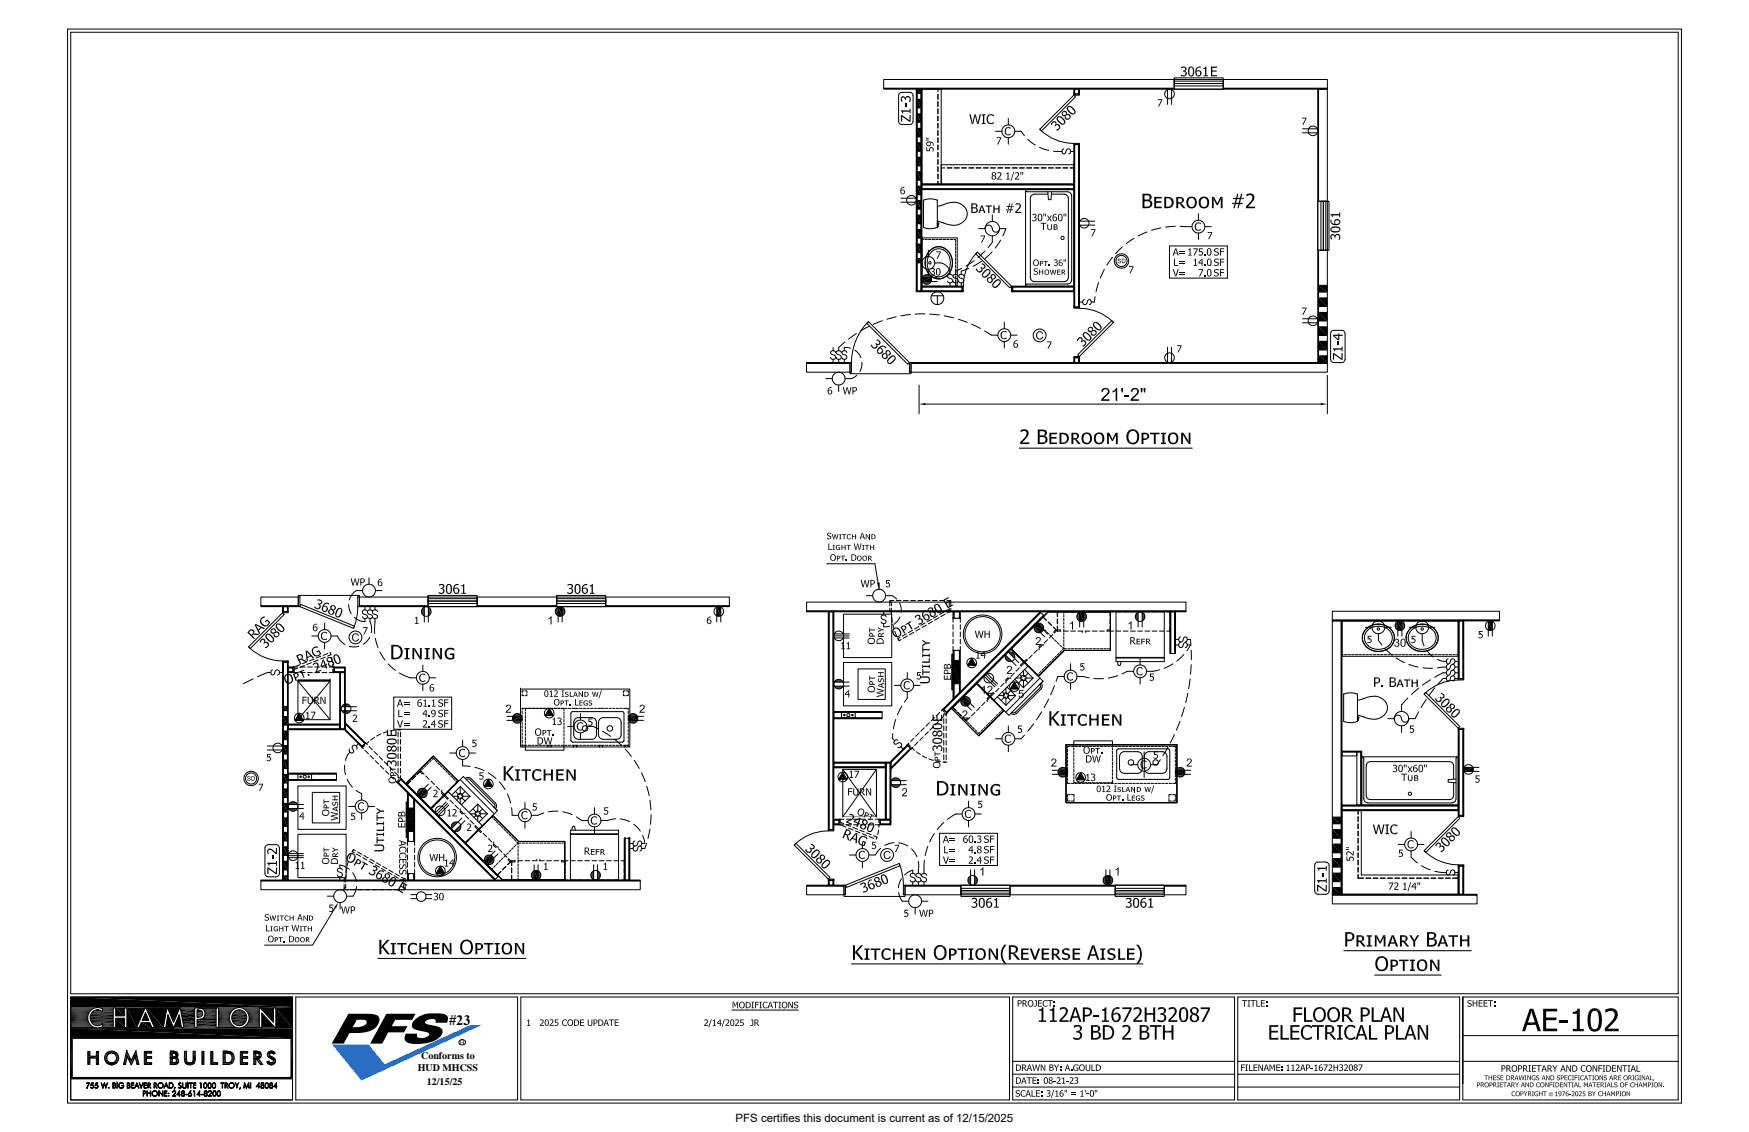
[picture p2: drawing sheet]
<svg xmlns="http://www.w3.org/2000/svg" width="432mm" height="279mm" viewBox="0 0 432 279" stroke-linecap="round" stroke-linejoin="round" font-family="sans-serif">
<defs><g id="words">
<text font-size="3.5" x="110.9" y="252.9">#23</text>
<text font-size="2.8" x="181.6" y="276.8">PFS certifies this document is current as of 12/15/2025</text>
<g font-size="2.5">
<text x="104" y="261.5">Conforms to</text>
<text x="103.2" y="264.5">HUD MHCSS</text>
<text x="105.4" y="267.9">12/15/25</text>
</g>
</g></defs>
<g fill="none" stroke="#000" stroke-width=".25">
<path d="M16.7 7.2h398.4v265.1h-398.4zM17.5 8h396.8v237.3h-396.8zM218.2 19.6h71.7v2.2h-71.7zM289.9 19.6h12.1v2.4h-12.1zM289.9 19.6h.1M289.9 19.6v-.4h12.1v.4M302 19.6h25.7v2.2h-25.7zM218.2 21.8h71.7v.2h-71.7zM222.2 22.9l2.6-.1 .3 .1 .3 .5v6.6l-.1 .4-.5 .3h-2.3l-.5-.3-.1-.3-.1-6.5zM226.2 22h.2v49.8h-.2zM226.4 22h1v49.8h-1zM227.4 22h.2v49.8h-.2z"/>
<path d="M227.6 22h4.8v23.4h-4.8zM231.6 22v.7zM231.6 23.3v1.2M231.6 25.1v1.2M231.6 26.9v1.2M231.6 28.7v1.1M231.6 30.4v1.2M231.6 32.2v1.2M231.6 34v1.2M231.6 35.8v1.2M231.6 37.6v1.2M231.6 39.4v1.2"/>
<path d="M232.4 22h.1M245.8 32.4h1.6M248.9 29.2v1.6M248.9 34v1.6M250.5 32.4h1.6l.8 1.1M253.7 34.4l1.9 1.4M256.6 36.4l2.3 .7M256.7 31.9a11.8 11.8 0 0 0 8.4 3.5M260.1 37.3l2.1 .1M262.6 36.7a.65 .65 0 0 0-.4 .7 .65 .65 0 0 0 .4 .6l.4-.1a1.27 1.27 0 0 1 .7-1.2h.2a.65 .65 0 0 1 .4 .7 .65 .65 0 0 1-.4 .6M264.3 37.4h.8M265.1 23.2h1.4v.3h-1.4z"/>
<path d="M265.1 35.4h1.4v.3h-1.4zM265.1 22h.2v1.2h-.2zM265.1 23.2h.1M265.1 35.7h.2v40.1h-.2zM265.1 23.5l.4 .4-8.4 8.4-.4-.4zM265.3 22h1v1.2h-1zM265.3 23.2h.1M265.3 35.7h1v40.1h-1zM266.3 22h.2v1.2h-.2zM266.3 23.2h.1M266.3 35.7h.2v40.1h-.2zM288.2 22.1v3.7"/>
<path d="M289.2 22.1v3.7M289.9 20h12.1v.6h-12.1zM289.9 20h.1M289.9 20.6h12.1v.6h-12.1zM289.9 20.6h.1M289.9 22h12.1M302 21.8h25.7v.2h-25.7zM321.6 31.8h3.6M321.6 32.8h3.6M325.3 22h.2v27.7h-.2zM325.5 22h.1M325.5 22h2.2v27.7h-2.2z"/>
<path d="M327.7 22h.1M222.4 48.9h3.7M222.4 49.9h3.7M227.6 58.7h8.7v11.9h-8.7zM227.6 58.7h.1M227.6 45.6h37.5v1h-37.5zM227.6 45.4h37.5v.2h-37.5zM227.6 46.6h37.5v.2h-37.5zM228 49.4a4.2 4.2 0 0 1 3.4 0v6.7a4 4 0 0 1-3.4 0zM228 59.1h-.4v.7M228.3 59.1h.6M229.2 59.1h.6"/>
<path d="M230.1 59.1h.6M231 59.1h.6M231.4 54.5l1.6 .5M231.6 41.1v1.3M231.6 42.9v1.2M231.6 44.7v.7M231.6 55.4l.2-.2-.4-.2v.9h.2v-.4M231.9 59.1h.6M232.4 40.7h32.7v4.7h-32.7zM232.4 41.4h.9zM232.8 59.1h.6M233 50.5a3.9 3.9 0 0 1 5.7 1.4 2.97 2.97 0 0 1-3.5 3.7l-2.2-.6"/>
<path d="M233 50.5l-1.6 .5M233.7 59.1h.6M233.8 41.4h1.2M234.6 59.1h.6M235.5 59.1h.4v.7M235.6 41.4h1.2M237.4 41.4h1.2M239.2 41.4h1.2M241 41.4h1.2M241.6 56.4h1.6a.92 .92 0 0 1 1-.9 .92 .92 0 0 1 .8 1.1 .89 .89 0 0 0 1 .7 .89 .89 0 0 0 .8-.9h1.5l-.7 1.8M242.8 41.4h1.2M244.6 41.4h1.1"/>
<path d="M245 58.2v1.6l-1.1 1.3M245 53v1.6M246.4 41.4h1.1M247 59.3l-1.3 1.9M248.1 41.4h1.2M249.9 41.4h1.2M251.7 41.4h1.2M253.2 46.8h11.9v23.8h-11.9zM253.2 46.9l.4 .4M253.5 41.4h1.2M253.6 47.3h10l.7 .3 .3 .7M254.4 48.9v19.6"/>
<path d="M255.3 41.4h1.2M255.4 47.9l-.7 .3-.3 .7M255.4 47.9h3.3M257.1 41.4h1.2M258.7 47.3l.1 2h.6M258.8 41.4h1.2M259.6 47.9h3.2M259.6 47.3l-.1 2M260.6 41.4h1.2M262.4 41.4h1.2M262.8 47.9l.7 .3 .3 .7-.1 19.6-.1 .5-.8 .5h-7.4l-.7-.3-.3-.7M264.2 41.4h.9"/>
<path d="M264.6 48.3v20.8M266.6 54.6h3.7M270.3 55.6h-3.7M280 58.8l-2 1.4M283.2 57.3l-2.2 .9M286.6 56.2l-2.3 .7M290.2 55.9l-2.4 .1M291.3 55.9h3M295.9 52.8v1.6M295.9 57.5v1.6M297.5 55.9h1.5M325.3 49.7h2.4v12.1h-2.4z"/>
<path d="M325.3 49.7v12.1M326.1 49.7h.6v12.1h-.6zM326.7 49.7h.6v12.1h-.6zM327.7 49.7h.4v12.1h-.4M214.4 79.4l10.1 10.1-.4 .4-10.1-10.1zM214.4 79.4a14.2 14.2 0 0 0-4.2 10.1M217.8 79.2l-2.2 .9M221.3 78.2l-2.4 .6M224.8 77.6l-2.4 .4M226.2 71.8h.1M226.2 71.8h11.3v.2h-11.3zM226.4 71.8h.1"/>
<path d="M226.4 64.9h1M227.4 71.8h.1M227.6 60.1v.6M227.6 61v.6M227.6 61.9v.6M227.6 62.8v.6M227.6 63.7v.6M227.6 64.6v.6M227.6 65.5v.6M227.6 66.4v.6M227.6 67.2v.6M227.6 68.1v.6"/>
<path d="M227.6 69v.6M227.6 69.9v.7M227.6 70.8h9.9v1h-9.9zM227.6 70.6h9.9v.2h-9.9zM227.7 69.5h3.7M227.7 68.5h3.7M228.3 77.5h-2.3M228.6 63.3a4.8 4.8 0 0 0 0 3.1M228.7 66.4a3.2 3.2 0 0 0 4.3 2.1M229.1 63.5a3.3 3.3 0 0 0 3.2 4.8l.8-.4 .7-.5M229.2 61.7v1.6M229.2 66.5v1.6"/>
<path d="M229.5 77.5l2.4 .2M229.9 73h3M230.8 64.9a2.92 2.92 0 0 1 3.7 2.8M231.4 73v2.2M233 61.2l1.1 .9M233 61.2a3.2 3.2 0 0 0-4.3 2.1M233.1 77.9l2.3 .6M233.8 62.4a2.66 2.66 0 0 0-2.7-.9 2.66 2.66 0 0 0-2 2M233.8 62.4l.6 1.1M234.1 67.7l-1.1 .8M234.1 62.1l.8 1.2M234.4 63.5a4.1 4.1 0 0 1-.6 3.9"/>
<path d="M234.5 69.8v.8M234.9 66.4l-.8 1.3M234.9 63.3a4.8 4.8 0 0 1 0 3.1M235.2 68.2a.64 .64 0 0 0-.7-.5 .64 .64 0 0 0-.6 .5 1.24 1.24 0 0 0 1.2 .7v.6a.66 .66 0 0 1-.6 .3 .66 .66 0 0 1-.6-.4M235.9 60.1v.6M235.9 61v.6M235.9 61.9v.6M235.9 62.8v.6M235.9 63.7v.6M235.9 64.6v.6M235.9 65.5v.6M235.9 66.4v.6"/>
<path d="M235.9 67.2v.6M235.9 68.1v.6M235.9 69v.6M235.9 69.9v.7M235.9 69.8v.8M236.6 78.8l2.2 .8M236.6 68.2a.65 .65 0 0 0-.7-.5 .65 .65 0 0 0-.6 .5l.1 .3a1.27 1.27 0 0 1 1.2 .7v.2a.65 .65 0 0 1-.7 .5 .65 .65 0 0 1-.6-.5M237.3 69.8v.8M237.4 66.2l-1.5 .7v.8M237.5 70.6h.3v1.4h-.3zM237.8 72h.1M238 68.2a.65 .65 0 0 0-.7-.5 .65 .65 0 0 0-.6 .5l.1 .3a1.27 1.27 0 0 1 1.2 .7v.2a.65 .65 0 0 1-.7 .4 .65 .65 0 0 1-.6-.4"/>
<path d="M239.2 66.3l-1.9 .6v.8M240.5 64.3l-2 1.4M240.9 62.6l.4-.4 8.4 8.4-.4 .4zM241.3 62.2a11.8 11.8 0 0 0-3.5 8.4M242.3 64.5l-2.1 1.2M243.1 62l-1.7 1.6M244.9 62.1l-1.7 1.7M247.9 79.5v1.6M249.7 70.6h.3v1.4h-.3zM249.7 72h.1M250 70.8h15.1v1h-15.1zM250 70.6h15.1v.2h-15.1z"/>
<path d="M250 71.8h15.1v.2h-15.1zM263.6 70.1h-10l-.4 .4M264.6 69.1l-.3 .7-.7 .3M265.1 75.8h.1M265.1 75.8h1.4v.3h-1.4zM265.3 75.8h.1M266.3 75.8h.1M266.5 74.5h.8M266.5 76.1a11.8 11.8 0 0 1 8.4 3.5M267.7 73.9a.62 .62 0 0 0-.4 .9 .62 .62 0 0 0 .9 .3 1.27 1.27 0 0 1 .7-1.2 .64 .64 0 0 1 .5 .7 .64 .64 0 0 1-.5 .6M270.4 73.2l-.2 1.3h-.8M271.2 69.7l-.6 2.3"/>
<path d="M272.6 66.5l-1 2.1M274.6 63.5l-1.3 1.9M277.1 60.9l-1.7 1.7M288.7 60.7h14.3v7.9h-14.3zM321.6 78.7h3.6M321.6 79.7h3.6M325.3 61.8h.2v27.7h-.2zM325.5 61.8h.1M325.5 70.4h2.2M325.5 61.8h2.2v27.7h-2.2zM327.7 61.8h.1M199.1 89.7h10.7v2.2h-10.7z"/>
<path d="M199.1 89.5h10.7v.2h-10.7zM203.9 93.5h1.6M205.7 85.8v.8M205.7 88.7v.8M206.3 87a.65 .65 0 0 0-.6-.5 .65 .65 0 0 0-.7 .5 1.31 1.31 0 0 0 1.2 .8l.1 .4a.64 .64 0 0 1-.6 .5 .64 .64 0 0 1-.7-.5M207.1 95v1.6M207.1 88.7v.8M207.7 87a.65 .65 0 0 0-.6-.5 .65 .65 0 0 0-.7 .5l.4 .5 .5 .1a.61 .61 0 0 1 .3 .9 .7 .7 0 0 1-1.2-.3M208.4 88.7v.8M208.6 84.5l-1.5 1.3v.8M209.1 87a.65 .65 0 0 0-.6-.4 .65 .65 0 0 0-.7 .4l.4 .5 .5 .1a.59 .59 0 0 1 .3 .9 .68 .68 0 0 1-1.2-.3M209.8 89.5h.4v2.4h-.4z"/>
<path d="M209.8 91.9v.3h15.1v-.3M210 85.9l-1.6-.1v.8M210.2 91.9h.1M211.1 86.4l.9 .9 .5 1M211.4 82.3l-1.9 1.4M211.5 92.6a3.1 3.1 0 0 1-2.9 .9M212.8 89.4l-.1 1.1-.4 1.2M214.5 80.6l-2.1 1.1M224.5 89.5h.4v2.4h-.4zM224.5 91.9h.1M224.9 89.7h102.8v2.2h-102.8zM224.9 89.5h102.8v.2h-102.8z"/>
<path d="M226.9 95v7.1M228.5 99.7h97.6M239.9 80l2.1 1.1M243.1 81.7l1.7 1h1.6M247.9 84.3v1.6M249.5 82.7h1.6M265.1 88.3h.2v1.2h-.2zM265.1 89.5h.1M265.1 88h1.4v.3h-1.4zM265.3 88.3h1v1.2h-1zM265.3 89.5h.1M266.1 87.6l8.4-8.5 .4 .5-8.4 8.4z"/>
<path d="M266.3 88.3h.2v1.2h-.2zM266.3 89.5h.1M288.2 85.7v3.7M289.2 85.7v3.7M327.7 92.6v9.5M328.6 81.9l.7-.4h2l.6 .4 .2 .4v6.4l-.4 .6-2.4 .2-.7-.4-.1-.4zM251.6 110.6h42.8M204.1 139.1h11.9l.8 4.8M61.4 159.6a11.8 11.8 0 0 0 8.4 3.5M64.4 147.4h9.2v2.1h-9.2zM64.4 149.5h9.2v.2h-9.2zM69.8 150.9h1.4v.3h-1.4z"/>
<path d="M69.8 149.7h.2v1.2h-.2zM69.8 151.2l.4 .5-8.4 8.4-.4-.4zM70 149.7h.1M70 149.7h1v1.2h-1zM71 149.7h.2v1.2h-.2zM71 149.7h.1M71.2 149.7h.1M73.6 147.4v-.4h15.1v.4M73.6 147.4h.4v2.3h-.4zM74 147.4h.1M74.3 149.2l13.2 5.3-.2 .6-13.3-5.4zM77 157h1.5"/>
<path d="M80.1 153.8v1.6M80.1 158.6v1.5M81.7 157h1.6l.6 1 1.3 1.1M86.1 149.2l.1 1.2 .5 1.1M87.5 152.4l.9 .6 1.1 .4h.6v-.7M88.3 149.7a14.1 14.1 0 0 1-1 5.4M88.3 147.4h.4v2.3h-.4zM88.3 147.4h.1M88.6 159.5l-.9 .2-1.5-.2M88.7 147.4h17v2.1h-17zM88.7 149.5h17v.2h-17zM89.5 145.8h-1.6l-.8 .8-.9 1.5"/>
<path d="M90.1 149.7v.8M90.7 151a.68 .68 0 0 0-.5-.5 .68 .68 0 0 0-.7 .3l.1 .6 .8 .3 .3 .5-.3 .4-.5 .1-.3-.2-.1-.3M91.1 142.6v1.6M91.3 157.3l-.9 1.2-.7 .5M91.4 152.7v.7l.3 1.2v1.6M91.4 149.7v.8M92 151a.62 .62 0 0 0-.9-.4 .62 .62 0 0 0-.3 .8l1.1 .5 .1 .3a.65 .65 0 0 1-.7 .5 .65 .65 0 0 1-.6-.5M92.6 152.7l-.1 3.7M92.6 149.7v.8M92.7 157.5l.6 2.3M92.7 145.8h1.6M93.2 151a.63 .63 0 0 0-.7-.5 .63 .63 0 0 0-.5 .7 1.27 1.27 0 0 0 1.1 .7l.1 .3a.65 .65 0 0 1-.6 .5 .65 .65 0 0 1-.6-.5"/>
<path d="M104.8 149.9v3.6M105.7 147.4h12.1v2.3h-12.1zM105.7 147.4h.1M105.7 147.8h12.1v.6h-12.1zM105.7 147.8h.1M105.7 148.4h12.1v.5h-12.1zM105.7 148.4h.1M105.7 147.4v-.4h12.1v.4M105.7 149.7h12.1M105.7 149.9v3.6M117.8 147.4h19.6v2.1h-19.6zM117.8 149.5h19.6v.2h-19.6z"/>
<path d="M137.4 147.4h12.1v2.3h-12.1zM137.4 147.4h.1M137.4 147.8h12.1v.6h-12.1zM137.4 147.8h.1M137.4 148.4h12.1v.5h-12.1zM137.4 148.4h.1M137.4 147.4v-.4h12.1v.4M137.4 149.7h12.1M137.8 149.9v3.6M138.8 149.9v3.6M149.5 147.4h30.6v2.1h-30.6zM149.5 149.5h30.6v.2h-30.6z"/>
<path d="M177 149.9v3.6M177.9 149.9v3.6M199.1 148.6h93.7v2.2h-93.7zM199.1 150.8h93.7v.2h-93.7zM204.5 151h.2v53.8h-.2zM204.7 151h.1M204.7 151h1v53.8h-1zM205.7 151h.2v53.8h-.2zM205.7 151h.1M205.9 151h.1M205.9 157h3.8M206 157.5h3.7"/>
<path d="M206 156.5h3.7M208.3 151.6h11.9v10.7h-11.9zM213.9 147h1.6M217 143.8v1.6M218.2 153.9v.8l1.4-.1M218.2 151v.8M218.6 147a2.67 2.67 0 0 1 2.8 .9M218.8 152.3a.63 .63 0 0 0-.7-.5 .63 .63 0 0 0-.6 .6l.2 .3a1.33 1.33 0 0 1 1.1 .8 .65 .65 0 0 1-.6 .4 .65 .65 0 0 1-.7-.4M219.7 150.1v.9h.4v-.9M219.7 148.6v.9M219.7 148.6h.4v.9M220.1 151v.8"/>
<path d="M220.1 152.4l.2 1.1M220.4 154.1l.3 1.2M220.7 148.2h-1v.4M220.9 155.8l.5 1.1M221.3 148.2h1.1M221.6 157.5l.4 .6M222.1 148.8l.4 1.3v1M222.2 157.3l-.5 .3 .3 .5 .5-.3M222.2 152.3l-.6 .9-.9 .9M223 148.2h1.2M223.8 156.4l-1.1 .6M224 157l-1 .5"/>
<path d="M224.8 148.2h1.2M225.3 155.6l-1 .5M225.6 156.1l-1 .6M226.6 148.2h1.2M226.8 154.6l-1 .7M227.1 155.2l-1 .6M228.4 148.2h1.2M228.4 153.8l-1 .5M228.7 154.3l-1.1 .6M229.9 152.9l-1 .6M230.2 148.2h1.2M230.2 153.4l-1 .6"/>
<path d="M231.5 152l-1.1 .6M231.8 152.5l-1.1 .6M232 148.2h1.2M233 151.1l-1 .6M233.3 151.6l-1 .6M233.5 150.8l.6-.3 .3 .5-.6 .3M233.8 148.2h.9v.4M234.4 150.1v.9h.3v-.9M234.7 148.6h-.3v.9M234.7 148.6v.9M235.3 151h.2v1.6h-.2zM235.3 152.6h.1"/>
<path d="M235.3 154.2v1.2M235.3 156v1.2M235.3 157.8v1.1M235.3 159.5v1h.6M235.5 151h1.4v1.6h-1.4zM235.5 152.6h.1M235.9 152.6h-.6v1M236.5 152.6h.6v1M236.9 151h.2v1.6h-.2zM236.9 152.6h.1M237.1 154.2v1.2M237.1 156v1.2"/>
<path d="M237.1 157.8v1.1M237.1 159.5v1h-.6M242.6 156.5h.1M249.9 159.9l-.2 .2M250.2 159.6l-.5 .5M250.6 159.2l-.5 .4M251.8 157.9l-1.2 1.3M252.8 157l-.9 .9M253.1 156.7l-.4 .4M253.7 156.1l-.4 .4M254 155.8l-.8 .8M254.4 155.4l-.5 .5"/>
<path d="M255.4 154.6l2.5 2.6M255.6 154.2l-1.2 1.2M256.1 153.9l2.5 2.6M256.4 154l-.3-.3-.3 .3M256.5 153.2l-.8 .9M256.6 154.2l.4 .4M256.8 151l.2 .2-24 24-.2-.2zM257 152.8l.5-.5 .9 .8M257 151.2l.7 .6-24 24.1-.7-.7zM257.2 159.3l-.2-.2-.5 .5 .2 .3M257.2 154.8l.5 .4M257.4 159.2l-.9 .8"/>
<path d="M257.7 151.8l.1 .2-24 24-.1-.1zM257.9 155.4l.4 .5M258.5 156.1l.4 .4M258.6 157.9l-.8 .8M258.8 153.5l.8 .9M258.8 151h.1M259.1 156.7l.4 .4M259.8 157.3l.4 .5M259.9 156.6l-.8 .9M260.1 154.8l.8 .8M260.4 157.9l.4 .5M260.7 155.4l.2 .2-.6 .6-.2-.2z"/>
<path d="M261 158.6l.5 .4M261 155.8h.9M261 152.8v1.2M261 154.6v1.2M261 155.8v-.3h.8v.3M261.7 159.2l.4 .4M261.9 151h-.9v1.2M262.3 159.9l.3 .2-.3 .3M262.5 151h1.7M262.5 155.8h1.2M262.6 159.7v.4h.7M262.6 151v.4"/>
<path d="M262.6 151.7v.6M262.6 152.6v.6M262.6 153.5v.6M262.6 154.4v.6M262.6 155.3v.6M262.6 156.2v.6M262.6 157.1v.5M262.6 157.9v.6M262.6 158.8v.6M264.3 151h1.7M264.3 155.8h1.2M266.1 151h1.7"/>
<path d="M266.1 155.8h1.2M266.6 151.1v3.7M267.5 151.1v3.7M267.9 151h1.7M267.9 155.8h1.2M269.7 151h1.7M269.7 155.8h1.2M271.5 151h1.7M271.5 155.8h1.1M273.2 155.8h.9v-.3h-.8v.3M273.2 151h.9v1.3M274.1 154.6v1.2h.8"/>
<path d="M274.1 159.7v.4h-.6M274.1 152.6v1.5M274.1 154.4v1.5M274.1 156.2v.6M274.1 157.1v.5M274.1 157.9v.6M274.1 158.8v.6M274.2 151h-15.4l-9.2 9.1 6.8 6.8 6.4-6.4M274.9 151h-.8v1.2M275.5 151h11.9v11.3h-11.9zM275.5 155.8h1.2M275.5 151h1.2"/>
<path d="M277.3 155.8h1.2M277.3 151h1.2M279.1 151h1.2M279.1 155.8h1.2M280.9 151h1.2M280.9 155.8h1.2M281 151.1v3.7M282 151.1v3.7M282.7 155.8h1.2M282.7 151h1.2M284.5 155.8h1.1M284.5 151h1.1"/>
<path d="M286.2 151h1.2M286.2 155.8h1.2M288 151h.8v1.2M288.8 151h.2v10.3h-.2zM288.8 154.6v1.2h-.8M288.8 152.8v1.2M289 151h.1M289 151h1v10.3h-1zM290 151h.1M290 151h.2v10.3h-.2zM290.2 151h.1M290.2 157.8h.8"/>
<path d="M290.2 159.2h.8M291.5 157.2a.62 .62 0 0 0-.5 .8 .62 .62 0 0 0 .9 .3l.3-.8 .5-.3a.65 .65 0 0 1 .4 .6 .65 .65 0 0 1-.4 .6M291.5 158.6a.62 .62 0 0 0-.5 .8 .62 .62 0 0 0 .9 .3l.3-.8 .5-.3a.65 .65 0 0 1 .4 .6 .65 .65 0 0 1-.4 .6M293.1 159.2h.8l-.9 1.4M293.1 157.8h.8l.1 1.5M328.9 150.9h41.3v2.2h-41.3zM328.9 153.1h41.3v.1h-41.3zM328.9 153.2h2.2v67.5h-2.2zM331.1 153.2h.2v67.5h-.2zM331.3 153.2h28.7v8.8h-28.7zM331.3 153.2h.3M331.9 153.2h.6"/>
<path d="M332.8 153.2h.6M333.7 153.2h.6M334.6 153.2h.6M335.5 153.2h.6M336.4 153.2h.6M337.1 154.8h1.6M337.3 153.2h.6M337.6 155.6a3.7 3.7 0 0 1 6.1 1.3 3.1 3.1 0 0 1-4.1 3.3 2.75 2.75 0 0 1-2.5-1.6 2.75 2.75 0 0 1 .5-3zM338.2 153.2h.6M338.8 154.3a4.8 4.8 0 0 1 3 0M338.8 154.3a3.2 3.2 0 0 0-2.5 3.1 3.2 3.2 0 0 0 2.5 3.1M339.1 153.2h.6"/>
<path d="M340 153.2h.6M340.3 156.4v1.6l.9 1.2M340.8 153.2h.6M341.7 153.2h.6M341.8 154.3a3.3 3.3 0 0 1 2.4 3.6 3.3 3.3 0 0 1-3.1 2.8l-1.2 .1-1.1-.3M341.9 154.8h1.6M342.6 153.2h.6M343.5 153.2h.6M344.4 153.2h.6M345.1 153.4v3.6M345.3 153.2h.6M346.1 153.4v3.6"/>
<path d="M346.2 153.2h.6M347.1 153.2h.6M347.9 154.8h1.6M348 153.2h.6M348.6 155.4a3.7 3.7 0 0 1 5.9 1.5 3.2 3.2 0 0 1-4.1 3.3 2.74 2.74 0 0 1-2.5-1.8 2.74 2.74 0 0 1 .7-3zM348.9 153.2h.6M349.8 153.2h.6M350.7 153.2h.6M351.1 156.4a5.2 5.2 0 0 0 .5 3M351.6 153.2h.5M352.4 153.2h.6M352.6 154.3a3.2 3.2 0 0 1 2.5 3.1 3.2 3.2 0 0 1-2.5 3.1"/>
<path d="M352.7 154.3a3.8 3.8 0 0 0-5.5 3.8 4.1 4.1 0 0 0 5.5 2.4M352.7 154.8h1.6M353.4 153.2h.5M354.2 153.2h.6M355.1 153.2h.6M356 153.2h.6M356.9 153.2h.6M357.8 153.2h.6M358.7 153.2h.6M359.6 153.2h.3M360 153.2h.2v14.3h-.2zM360.2 153.2h1v14.3h-1z"/>
<path d="M360.2 153.2h.1M361.2 153.2h.1M361.2 153.2h.2v14.3h-.2zM361.4 153.2h.1M367.4 153.4v3.6M368.4 153.4v3.6M62.5 167.6l-2.4 1.2M66.9 166h-.8l-2.5 1M67.3 165.3a.65 .65 0 0 0-.5 .7 .65 .65 0 0 0 .5 .6l.3-.1a1.27 1.27 0 0 1 .8-1.2h.1a.64 .64 0 0 1 .5 .7 .64 .64 0 0 1-.5 .6M69 166h.8M69.8 163.1h1.4v.3h-1.4zM69.8 163.4h.2v53.8h-.2z"/>
<path d="M70 163.4h.1M70 174.3h1M70 163.4h1v53.8h-1zM71 163.4h.2v53.8h-.2zM71 163.4h.1M71.2 163.4h.1M71.2 178.9h12.7v1h-12.7zM71.2 179.9h14.1v.2h-14.1zM71.2 178.7h12.7v.2h-12.7zM71.2 164.8h1.1v1h-1.1zM71.2 165.8h1.1v.2h-1.1zM71.2 164.6h1.1v.2h-1.1z"/>
<path d="M72.3 165.2v.8h.3v-.8M72.6 164.6l.3 .6 .6-.3M73.6 167.8h7.9v.2h-7.9zM73.6 168.1h7.9l-7.9 9.5M73.6 168.1v9.5h7.9v-9.5M73.6 168.1l7.9 9.5M73.6 164.6h-1.3v1.4h1.3M73.9 176l1 1.8h-2.1zM74.1 164l-1.1 .5M74.1 166h1.2M74.1 164.6h1.2M75.2 164.3l-1.2 .4"/>
<path d="M75.8 163.4l-1.1 .4M75.9 166h1.2M75.9 164.6h1.2M76.9 163.6l-1.2 .4M77.5 162.7l-1.1 .4M77.7 166h1.2M77.7 164.6h1.2M78.6 162.9l-1.2 .4M79.2 162l-1.1 .4M79.5 166h1.2M79.5 164.6h1.2M80.3 162.2l-1.2 .4"/>
<path d="M80.9 161.3l-1.1 .5M81.3 164.6h1.2v1.4h-1.2M81.5 161.1l.2 .5M81.5 167.8h.1M81.5 161v.1M81.6 161.3l.1 .3-.8 .3M81.9 162.2l.2 1.2M82.1 164l.1 .6M82.2 165.2v.8h.3v-.8M82.5 164.8h2.5v1h-2.5zM82.5 165.8h2.5v.2h-2.5zM82.5 164.6h2.5v.2h-2.5z"/>
<path d="M83.9 166h.2v13.9h-.2zM83.9 179.9h.1M84.1 166h.9v13.9h-.9zM84.1 179.9h.1M84.4 175.4h3.6M84.4 174.4h3.6M85 164.6h.3v15.3h-.3zM85 179.9h.1M85.3 178.7l4.8 4.8-.7 .7-4.1-4.1zM85.3 178.4l5 5-.2 .1-4.8-4.8zM93.8 160.9l1.3 2M95.8 163.9l1.8 1.5"/>
<path d="M97.2 172.1h14.3v7.9h-14.3zM98.6 166.1a6.8 6.8 0 0 0 4.2 1.2M104.4 164.1v1.6M104.4 168.9v1.6M106 167.3h1.6M125.1 176.8h3.7M125.1 177.8h3.7M128.5 170.1h27v14.3h-27zM128.5 170.1h.1M128.9 171.3v.4h.4M128.9 175.5v.6M128.9 176.4v.6"/>
<path d="M128.9 177.3v.6M128.9 178.2v.6M128.9 179.1v.6M129.3 170.5h-.4v.5M129.6 170.5h.5v.5M129.7 175.7v.6M129.7 176.6v.6M129.7 177.5v.6M129.7 178.4v.6M129.7 179.3v.6M130.1 171.3v.4h-.5M130.1 174.8h-1.2v.4"/>
<path d="M130.3 174.8h-.6v.6M130.4 174.8h.8M131.3 174.8h.8M132.2 174.8h.8M133.1 174.8h.8M134 174.8h.8M134.9 174.8h1.6M135.6 174.8l1 1.8h-2zM136.7 174.8h.7M137.6 174.8h.7M138.5 174.8h.6M138.6 174.8h.6v.6"/>
<path d="M139.2 175.7v.6M139.2 176.6v.6M139.2 177.5v.6M139.2 178.4v.6M139.2 179.3v.6M139.4 174.8h.6M140.1 179.3h1.6M140.3 174.8h.6M141.2 174.8h1.6M142 177.5l.8-.4h3.5a1.15 1.15 0 0 1 1 1.2l-.1 3.2a1.15 1.15 0 0 1-1.1 1h-3.5a1.15 1.15 0 0 1-1-1.2v-3zM143.1 174.8h.6M143.3 176.1v1.6"/>
<path d="M144 174.8h.6M144.9 174.8h.6M144.9 179.3h1.6l1.2 .6M145.8 174.8h.6M146.7 174.8h.6M147.6 174.8h1.5M148.1 177.5l.8-.4h3.5a1.15 1.15 0 0 1 1 1.2l-.1 3.2a1.15 1.15 0 0 1-1.1 1h-3.5a1.19 1.19 0 0 1-1-1.2l.1-3.2zM149.4 174.8h.7M150.3 174.8h.6M151.2 174.8h.6M152.1 174.8h.6M153 174.8h.6"/>
<path d="M153.9 171.3v.4h.5M153.9 174.8h1.2v.4M154.4 170.5h-.5v.5M154.7 170.5h.4v.5M155.1 171.3v.4h-.4M155.1 175.5v.6M155.1 176.4v.6M155.1 177.3v.6M155.1 178.2v.6M155.1 179.1v.6M155.2 176.8h3.7M155.2 177.8h3.7"/>
<path d="M205.9 175.8h11.9v1.4h-11.9zM205.9 175.6h11.9v.2h-11.9zM205.9 177.2h11.9v.2h-11.9zM206 169.4h3.7M206 168.4h3.7M207.8 175.8h3.3v1.4h-3.3zM208.3 163.5h11.9v10.7h-11.9zM211.8 165.1h6.8v7.5h-6.8zM220.8 169.2h1.6M221.1 177.6l-.5 2.3M222.6 174.3l-1 2.1M224 170.8v1.5l-.7 1"/>
<path d="M224 166v1.6M225.6 169.2h1.6M228.2 179.6l-.8 .9M229.4 178.4l-.8 .8M230.4 179.3l-.8 .9M230.7 177.1l-.8 .8M231.7 178.1l-.8 .8M232 175.9l-.9 .8M232.4 175.4l.4-.4 1 1-.4 .4M233 176.8l-.9 .9M233 177.4v1.2M233 179.2v1.2"/>
<path d="M233.4 175.6l-.6-.6-.2 .2 .6 .6M233.6 176.2h-.6v.6M233.6 176.2v.6M233.6 177.4v1.2M233.6 179.2v1.2M234.9 174.9l6.2-6.2zM234.9 174.9l6.8 6.7zM234.9 174.9l6.2-6.2 6.7 6.7-6.1 6.2 6.1-6.2-6.1 6.2zM235 163h1.9v5.8h-1.9zM235 163h.1M235 168.8v1.4h.3M235 163.5h1.9"/>
<path d="M235 164.1h1.9M235 164.7h1.9M235 168.3h1.9M235 167.7h1.9M235 167.1h1.9M235 166.5h1.9M235 165.3h1.9M235 165.9h1.9M235.3 161.5h-.3v1.5M235.3 160.5h.2v11.8l-.2 .2zM235.5 160.5h1.4v10.4l-1.4 1.4zM236.2 173.6l-1 1 .9 .9"/>
<path d="M236.3 175.7l1.1 1.1M236.8 173l-.4 .4M236.9 160.5h.2v10.3l-.2 .1zM237.3 172.7l2.5 2.6M237.3 172.5l-.8 .8M237.4 172.4l-.4 .4M237.6 177l.4 .4M237.7 177.1l.9 .8M238 172l2.5 2.6M238 171.7l-.4 .5M238.2 177.6l.5 .4M238.6 171.2l-.9 .9"/>
<path d="M238.7 171.1l-.4 .4M238.9 178.2l.4 .4M239.1 177.4l-.2-.2-.5 .5 .2 .2M239.4 177.1l-.8 .8M239.5 178.9l.4 .4M239.9 162.4l1 1.8h-2zM239.9 169.8l-1 1.1M240.1 179.5l.4 .4M240.6 169.2l-.4 .4M240.7 175.9l-.9 .8M241.1 168.7l.9 .9M241.1 168.7l-.8 .8"/>
<path d="M241.1 168.7l6.7 6.7zM241.1 168.7l-.3 .3M241.2 168.6l.8 .9M241.9 174.6l-.8 .8M242 167.8l-.8 .8M242.2 169.8l1.1 1.1M242.4 169.9l.9 .8M242.4 167.4l.9-.9 2.6 2.7M243 166.9l2.6 2.6M243.2 173.3l-.8 .9M243.2 179.5l-.4 .4M243.5 171.1l1 1"/>
<path d="M243.6 171.2l.9 .9-.2-.2-.6 .5 .2 .2M243.7 171.2l.8 .8-.2-.2 .9-.9 .2 .3-.9 .8zM243.7 166.2l2.6 2.6M243.9 178.8l-.4 .4M244.5 172.1l-.9 .8M244.5 178.2l-.4 .4M244.8 172.3l.4 .5M245.1 177.6l-.4 .4M245.4 173l.4 .4M245.8 176.9l-.5 .5M245.8 164l-.8 .8M246 173.6l.4 .4"/>
<path d="M246.2 172l2.1 2.1M246.4 176.3l-.4 .4M246.6 169.9l-.8 .8M246.6 174.2l.5 .4M247 175.7l-.4 .4M247.1 162.7l-.9 .9M247.3 174.9l.3 .3-.4 .3M247.4 170.8l.5 .5v.3l-1.4 .1M247.9 168.6l-.8 .9M248.2 161.7l2.6 2.6M248.3 172.3l-.1-.2h-.3l-.7 .8M248.3 169.9l.1 1.3 .4 .1"/>
<path d="M248.3 172.3v1.8M248.6 169.6l2.1 2.1M248.9 179.2v1.6M249 161l2.5 2.6M249 167.5l-.2-.2-.5 .6 .2 .2M249.2 167.4l-.9 .8M249.5 170.5l-.7 .8M249.6 160.2l7.9 7.9-8.4 8.5-7.9-8M249.6 160.2l-8.4 8.4M249.6 160.2l-.8 .8M249.6 160.1l9.2-9.1h15.4v9.5v-9.5v9.5h-11.4l-6.4 6.4zM249.6 160.1h.1"/>
<path d="M249.7 160.1l.9 .9M250.4 166.1l-.8 .8M250.4 168.3l1.1 1.8h-2.1zM250.5 167.7l2.2 2.1M250.7 171.7l-1.9 .1v.3l.7 .8M250.7 171.7l-2.4 2.4M250.8 161.2l.4 .5M250.9 161.4l.9 .8M251.4 161.9l.4 .4M251.7 164.8l-.9 .9M251.8 166.5l.4 .5v.3h-1.3M251.9 164.2l.9-.8 .2 .2-.9 .8z"/>
<path d="M252.1 162.5l.4 .4M252.2 162.7l.8 .8M252.6 168l-.3-.3-.8 .8M252.7 165.5v1.4h.4M252.7 168v1.7M252.7 163.2l.4 .4M252.8 163.3l.6-.6 .2 .2-.6 .6zM252.9 165.3l2.1 2.1M253 163.6l.8 .8-8.4 8.4-.9-.8M253.3 163.8l.4 .4M253.9 166.2l-.8 .8M253.9 164.4l.5 .4"/>
<path d="M254.6 165l.4 .5M254.8 161.7l-.8 .8M255 167.4h-1.9v.4l.8 .8M255 167.4l-2.3 2.3M255.2 178.6l-1.5 1.9M255.2 165.7l.4 .4M255.8 166.3l.3 .3 .3-.3M256.1 160.4l-.8 .8M256.4 166.9h.1M256.8 167.4l-8.5 8.4M256.8 168.9l.1 .4-.1 .4-6.1 6.1-.4 .2-.4-.2M257 165.7l-.4 .4"/>
<path d="M257 168.6l.3 .7-.3 .7-6 6.1-.7 .2-.7-.2M257.2 175.7l-1.3 2M257.7 165l-.5 .5M258.3 164.4l-.4 .4M258.9 172.6l-1.1 2M258.9 163.8l-.4 .4M259.5 163.2l-.4 .4M260.2 162.5l-.4 .4M260.3 169.3l-.9 2.2M260.8 161.9l-.4 .4M261.5 161.2l-.5 .5M262.1 160.6l-.4 .4"/>
<path d="M262.7 167h-1.6l-.4 1.2M262.8 160.5h11.4zM262.8 160.5h.1M263.6 160.1h.6M264.3 163.8v1.6M264.3 168.6v1.6M264.5 160.1h.6M265.4 160.1h.6M265.9 167h1.6l1.4 .3M266.3 160.1h.6M267.2 160.1h.6M268.1 160.1h.6"/>
<path d="M269 160.1h.6M269.9 160.1h.6M270.1 167.5h2.3M270.8 160.1h.6M271.7 160.1h.5M272.5 160.1h.7M275.5 162.4h11.9v.9h-11.9zM275.9 166.8l-2.3 .6M276.8 163.3l-.2 .7a.3 .3 0 0 1-.3 .3 .3 .3 0 0 1-.3-.3l-.1-.7M279.9 165.7h-1.6l-1.3 .6M281.5 162.5v1.6M281.5 167.3v1.6"/>
<path d="M286.3 165.3l-1.7 .4h-1.5M289.5 163.9l-2.1 1M291.3 178l-.9 2.2M292.3 161.6l-1.8 1.6M292.4 174.6l-.7 2.3M293.2 171.1l-.5 2.3M293.8 167.6l-.3 2.3M294.1 164l-.2 2.4M294.1 160.5v2.3M331.3 161.6h.3M331.7 171.3a4.4 4.4 0 0 1 3.4 .1v6.6a4 4 0 0 1-3.4 0zM331.9 161.6h.6"/>
<path d="M332.8 161.6h.6M333.7 161.6h.6M334.6 161.6h.6M335.1 172.9l1.6-.5a4 4 0 0 1 5.6 1.2M335.1 176.9l.4 .2-.1 .7h-.3zM335.5 161.6h.6M336.4 161.6h.6M337.3 161.6h.6M338.2 161.6h.6M339.1 161.6h.6M340 161.6h.6M340.8 161.6h.6"/>
<path d="M341.7 161.6h.6M341.9 160.1l1.8 1.6M342.3 173.6a2.8 2.8 0 0 1-2.6 3.9l-1.7-.1-2.9-.9M342.6 161.6h.6M343.5 161.6h.6M344.4 161.6h.6M344.7 162.4l2 1.2M345.3 161.6h.6M346 179.2v1.6M346.2 161.6h.6M347.1 161.6h.6M347.6 172.3l-1.6 1.7v1.6"/>
<path d="M347.8 164l2.3 .6M348 161.6h.6M348.9 161.6h.6M349.8 161.6h.6M350.2 175.7l-.8 1.7h-1.6a.92 .92 0 0 1-1 .9 .92 .92 0 0 1-.8-1.1 .89 .89 0 0 0-1-.7 .89 .89 0 0 0-.8 .9h-1.6M350.2 169.8l-1.7 1.6M350.7 161.6h.6M351.3 164.8l2.4 .1M351.6 161.6h.5M352 170.9l8.4 8.4-.4 .4-8.4-8.4zM352.1 172.6l-1.3 2M352.2 160.5l1.6 1.7"/>
<path d="M352.4 161.6h.6M353.2 167.8l-2 1.3M353.4 161.6h.5M354.2 169.8l-1.4 1.9M354.2 161.6h.6M354.9 162.8l1.4 .4h.8M355.1 161.6h.6M356 161.6h.6M356.9 161.6h.6M357.1 167.4h-.8l-1.3 1.5M357.1 166.1h-.8l-2.1 1.1M357.1 164.6l-2.2 .2"/>
<path d="M357.5 166.8l-.3 .1-.1 .4 .2 .7h.5l.3-.8a.6 .6 0 0 1 1-.2 .71 .71 0 0 1-.3 1.1M357.5 165.4a.65 .65 0 0 0-.4 .7 .65 .65 0 0 0 .4 .6l.3-.1 .3-.8a.6 .6 0 0 1 1-.2 .7 .7 0 0 1-.3 1.1M357.5 164a.65 .65 0 0 0-.4 .6 .65 .65 0 0 0 .4 .6l.3-.1a1.27 1.27 0 0 1 .8-1.1h.2a.65 .65 0 0 1 .4 .6 .65 .65 0 0 1-.4 .6M357.5 162.6l-.3 .1-.1 .4v.4l.4 .4a1.31 1.31 0 0 0 .8-1.2l.6-.1a.68 .68 0 0 1 .3 .7 .68 .68 0 0 1-.4 .6M357.8 161.6h.6M358.7 161.6h.6M359.2 167.4h.8M359.2 166.1h.8M359.2 164.6h.8M359.2 163.2h.8M359.6 161.6h.3M360 167.9a11.8 11.8 0 0 0-8.4 3.4"/>
<path d="M360 179.7h1.4v.3h-1.4zM360 167.5h1.4v.3h-1.4zM66 185.1h3.7M66 184.1h3.7M71.2 191h11.9v1.4h-11.9zM71.2 192.4h11.9v.2h-11.9zM71.2 190.8h11.9v.2h-11.9zM71.3 199.6h3.6M71.3 198.6h3.6M73.6 194h11.8v10.7h-11.8zM73.6 191h3.3v1.4h-3.3zM77.1 195.6h6.8v7.5h-6.8z"/>
<path d="M85.1 188.8l.2 2.4M85.3 180.1l4.1 4.1-.1 .2-4-4zM85.7 192.3l1.3 2M86.1 199.1h1.6M86.3 184.9a.64 .64 0 0 0 .1 .8 .64 .64 0 0 0 .8 .1l.1-.3a1.1 1.1 0 0 1-.1-1.5 .65 .65 0 0 1 .7 .1 .65 .65 0 0 1 .2 .8M86.4 185.7l-.5 .5-.6 1.5M87.9 195.1l1.4 .8v1.6M88.5 183.6l-.6 .5M89.9 183.8l-.6 .6 .2 .2 .6-.6M90.1 185.2l.9 .9M90.7 183.8l-.4-.4-1 1 .4 .4M90.9 199.1h1.6"/>
<path d="M91.1 183l-.6 .6M91.1 184.2l.8 .9M91.4 186.5l.8 .8M92.4 185.5l.8 .8M92.5 182l-1 .7M92.6 187.7l.9 .9M93.6 186.8l.9 .8M93.9 189l.8 .8M94.1 181.1l-1.1 .6M94.9 188l.8 .9M95.2 190.3l.8 .8M95.7 180.6l-1.1 .3"/>
<path d="M96.1 189.3l.9 .8M96.4 191.5l.9 .9M97.4 190.5l.9 .9M97.5 180.2l-1.2 .2M98.3 193.1l.7-.7 24 24-.7 .7zM98.3 193.1l24 24-.2 .1-24-24zM98.3 191.4v.6h.6v-.6M98.3 180.7v1.2M98.3 182.5v1.2M98.3 184.3v1.2M98.3 186.1v1.2M98.3 187.9v1.1"/>
<path d="M98.3 189.6v1.2M98.3 180.1h.6M98.5 192.4l-.6 .6 .2 .2 .6-.6M98.7 191.8l.4 .4-1 1-.4-.4M98.9 180.1h-.8M98.9 180.1h.1M98.9 180.7v1.2M98.9 182.5v1.2M98.9 184.3v1.2M98.9 186.1v1.2M98.9 187.9v1.1M98.9 189.6v1.2"/>
<path d="M99 192.4l.1-.2 24 24-.1 .2zM100.2 193.4l6.2 6.1zM100.3 200h1.9M100.3 199.5h1.9v5.7h-1.9zM100.6 195.7l.2 .2v11.8h-.2zM100.6 198h-.3v1.5M100.8 195.9l1.4 1.4v10.4h-1.4zM101.4 192.7l-.9 .9 1 1M101.7 194.8l.4 .4M101.7 194.9l.9 .8M102 192.1l-.4 .4M102.2 197.3l.2 .2v10.2h-.2z"/>
<path d="M102.3 195.4l.4 .4M102.6 191.5l-.9 .9M102.7 191.5l-.4 .4M102.9 196l1.1 1.1M103.3 190.8l-.4 .4M103.9 190.3l-.2 .2 .5 .5 .2-.2M103.9 190.3l.8 .8M103.9 190.3l-.9 .8M103.9 190.2l-.4 .4M104.2 197.3l1 1.1M104.6 189.6l-.5 .4M105.1 191.5l.9 .9"/>
<path d="M105.2 188.9l-.4 .5M105.5 198.6l.4 .4M105.5 198.7l.9 .8M105.7 193.6l-2.5 2.6M105.8 188.3l-.4 .4M106.1 199.2l.3 .3M106.4 192.8l.8 .8M106.5 194.3l-2.6 2.5M106.5 199.6l8.4 8.4M106.5 187.7l-.5 .4M106.5 199.6l7.9-7.9 8.4 8.4M106.5 199.6l.8 .8"/>
<path d="M106.7 187.5l.3-.3 .3 .3M106.7 199.2l-.3 .3M107 186.6l-6.8 6.8 6.8-6.8 6.1 6.2zM107.2 198.7l-.8 .8M107.3 198.8l-.8 .8M107.5 187.7l.4 .4M107.7 194.1l.8 .8M108.1 188.3l.4 .5M108.6 197.4l-.9 .9M108.7 189l.5 .4M108.9 195.3l.8 .9-.8 .8 .8-.8-.2 .2-.5-.6 .2-.2M109 197.1l.8-.9 .9 .9-.2 .2-.9-.9 .2-.2z"/>
<path d="M109.2 196.7l-.4 .4M109.4 189.6l.4 .4M109.8 196.2l.9-.8 8.4 8.4-.9 .8M109.8 196.1l-.4 .4M110 190.2l.4 .4M110.2 198l-2.7 2.5M110.5 195.5l-.5 .4M110.5 198.3l-2.7 2.7M110.6 190.9l.5 .4M110.8 198.6l-2.5 2.6M111 185.9h1.6M111.1 197.5l.8 .8"/>
<path d="M111.3 191.5l.4 .4M111.8 196.5l1.4 .1v.3l-.5 .5M111.9 192.1l.4 .5M112.4 193.6l-.5 .4M112.4 198.8l.8 .8M112.5 192.8l.3 .3-.2 .3M113.1 192.8l-6.7 6.7M113.1 192.8l-6.1-6.2-6.8 6.8 6.2 6.1 6.7-6.7-6.7 6.7M113.6 194.1l2.4 2.4M113.6 194.1v2h-.4l-.8-.8M113.6 194.1l-2.1 2.1M113.6 192.4l8.4 8.5"/>
<path d="M114.2 187.5v1.5l1.9 .2M114.2 182.7v1.6M114.8 197.7l-.8-.7h-.3l-.1 1.4M114.8 195.3l-.8 .8v.3l2 .1M114.9 192.2l.7-.3 .7 .3 6 6 .3 .7-.3 .7M115.1 192.4l.5-.1 .4 .1 6 6.1 .2 .4-.2 .4M115.8 185.9h1.6M116 196.5l-2.1 2.1M116.8 199.7l.7 .7h.4l.1-1.9 2.3 2.4M117.3 189.4l2.2 .8M117.9 198.5l-2.1 2.1M119.1 199.6l-.7 .8v.4l1.9 .1"/>
<path d="M120.5 190.7l1.9 1.5M120.6 192.3l1 1.8h-2.1zM121.8 199.1l1 1M123.3 193l1.4 1.9M125.3 196l.8 2.2M126.3 199.4l.1 1.8h1.6M128.9 184h.8v.4M128.9 180v.6M128.9 180.9v.6M128.9 181.8v.6M128.9 182.7v.6M128.9 183.6v.8"/>
<path d="M129.6 198.1v1.5M129.7 184h.4M129.7 180.2v.6M129.7 181.1v.6M129.7 182v.6M129.7 182.9v.6M129.7 183.8v.6M130.4 184h.6M131.3 184h.6M132.2 184h.6M133.1 184h.6M134 184h.6"/>
<path d="M134.9 184h.4M135.3 184h.8v.4v-.4h.3M135.3 184v.4M136.7 184h.7M137.6 184h.6M138.5 184h.6M139.2 183.8v1.4h-9.5v-.8M139.2 180.2v.6M139.2 181.1v.6M139.2 182v.6M139.2 182.9v.6M139.4 184h.6"/>
<path d="M140.3 184h.6M141.2 184h.4M141.4 183.2h12.2M141.6 184h.8v.4v-.4h.4M141.6 184v.4M143.1 184h.6M143.3 180.9v1.6M144 184h.6M144.9 184h.6M145.8 184h.6M146.7 184h.6M146.8 199.3v1.6"/>
<path d="M147.6 184h.4M148 184h.8v.4v-.4h.3M148 184v.4M148.8 180.5l1.9 1.2M149.4 184h.7M150.3 184h.6M151.2 184h.6M151.7 182.5l1.8 1.5M152.1 184h.6M153 184h.6M153.6 183.2l.5-.4-.1-6.8-.4-.4-12.4 .1-.2 .3-.1 6.8 .5 .4M153.9 184h.4"/>
<path d="M154.3 184h.8v.4M154.3 184v.4M154.3 184.9l1.6 1.8M155.1 180v.6M155.1 180.9v.6M155.1 181.8v.6M155.1 182.7v.6M155.1 183.6v.4M156.6 187.7l1.2 2M158.4 190.7l.9 2.2M159.7 194.1l.6 2.3M160.5 197.5l.2 2.4"/>
<path d="M205.9 188.3h12.7v1h-12.7zM205.9 189.3h12.7v.2h-12.7zM205.9 188.1h14.1v.2h-14.1zM208.1 190.6l1 1.8h-2.1zM208.1 189.9h8.3v11.7zM208.1 189.9v11.7l8.3-11.7M218.6 188.3h.2v13.9h-.2zM218.8 188.3h1v13.9h-1zM219.8 188.3h.2v15.3h-.2zM220 188.2l4.1-4.2 .7 .7-4.8 4.8zM220 187.9l4-4 .1 .1-4.1 4.2zM220.1 193.7h3.6"/>
<path d="M220.1 192.7h3.6M220.4 181l-.1 1.2 .6 .6M221.7 182.7a.64 .64 0 0 0-.8 .1 .64 .64 0 0 0-.1 .8l.3 .1a1.1 1.1 0 0 1 1.4-.2 .65 .65 0 0 1-.1 .8 .65 .65 0 0 1-.8 .1M222.4 184.3l.6 .6M224.4 183.4l-.4 .5 1 .9 .4-.4M224.8 184.2l-.6-.6-.2 .3 .6 .5M224.8 184.7l.2 .1-5 5v-.3zM225.2 184.6h.1M225.2 184.6l.6 .6M225.7 182.2l-.9 .8M226.2 185.5l1 .7M226.7 183.1l-.9 .9"/>
<path d="M226.9 180.9l-.8 .8M227.7 186.5l1.1 .6M227.9 181.9l-.8 .8M229.2 180.6l-.9 .9M229.3 187.3l1.1 .4M231 187.8l1.2 .2M232.8 188.1h.8M233 181v1.2M233 182.8v1.1M233 184.5v1.2M233 186.3v1.2M233 188.1h.6"/>
<path d="M233.6 181v1.2M233.6 182.8v1.1M233.6 184.5v1.2M233.6 186.3v1.2M233.6 188.1h.1M239.1 197.7v1.6M240.7 180.1l.5 .5M242 180.7l-.3 .3-.3-.2M242.6 180.1l-.4 .4M245.8 182.4h1.6M248.9 183.9v1.6M252.9 181.4l-.8 1h-1.6"/>
<path d="M259.8 190.1h3.7M259.8 191.1h3.7M263.2 183.8h27.4v14.3h-27.4zM263.6 197.1v.6h.6M263.6 193v.4h.6M263.6 184.9v.6M263.6 185.8v.6M263.6 186.7v.6M263.6 187.6v.6M263.6 188.5v.6M263.6 189.4v.6M263.6 190.3v.6"/>
<path d="M263.6 191.2v.6M263.6 192.1v.6M264.2 184.2h-.6v.4M264.2 196.1h-.6v.7M264.5 196.1h.7v.7M264.5 184.2l.6 .1v-1.4h9.5v1.4M264.5 193.4h.6M265.1 192.6v.6h.6M265.1 184.6v.5M265.1 185.4v.6M265.1 186.3v.6M265.1 187.2v.6"/>
<path d="M265.1 188.1v.6M265.1 189v.6M265.1 189.9v.6M265.1 190.8v.6M265.1 191.7v.6M265.2 197.1v.6h-.7M265.4 193.4h.6M265.4 184.2h.6M266 193.2h.6M266.3 193.4h.6M266.3 184.2h.6M266.8 190.7l1 1.8h-2z"/>
<path d="M266.9 193.2h.6M267.2 193.4h.6M267.2 184.2h.6M267.8 193.2h.6M268.1 193.4h.6M268.1 184.2h.6M268.7 193.2h.6M269 193.4h.6M269 184.2h.6M269.6 193.2h.6M269.9 193.4h.6M269.9 184.2h.6"/>
<path d="M270.5 193.2h.6M270.8 193.4h.6M270.8 184.2h.6M271.4 193.2h.5M271.7 193.4h.5M271.7 184.2h.5M272.2 193.2h.6M272.5 193.4h.7M272.5 184.2h.7M273.1 193.2h.6M273.5 193.4h.5M273.5 184.2h.5"/>
<path d="M274.3 193.4h.6M274.3 184.2h.6M274.6 192.6v.6h-.6M274.6 184.6v.5M274.6 185.4v.6M274.6 186.3v.6M274.6 187.2v.6M274.6 188.1v.6M274.6 189v.6M274.6 189.9v.6M274.6 190.8v.6M274.6 191.7v.6"/>
<path d="M275.2 193.4h.6M275.2 184.2h.6M276.1 192.3l-.4-.3v-6.8l.4-.4 12.5 .1 .2 .3v6.8l-.4 .3M276.1 192.4h12.3M276.1 193.4h.6M276.1 184.2h.6M276.8 185.9l.8-.4h3.5a1.15 1.15 0 0 1 .9 1.2v3.2a1.15 1.15 0 0 1-1.2 1h-3.4a1.19 1.19 0 0 1-1-1.2v-3.2zM277 193.4h.6M277 184.2h.6M277.9 193.4h.6M277.9 184.2h.6M278.8 193.4h.6"/>
<path d="M278.8 184.2h.6M279.3 188.7h1.6M279.7 193.4h.6M279.7 184.2h.6M280.6 193.4h.6M280.6 184.2h.6M281.5 193.4h.6M281.5 184.2h.6M282.4 193.4h.6M282.4 184.2h.6M282.5 185.6v4.3a1.15 1.15 0 0 0 1.2 1h3.4a1.15 1.15 0 0 0 1-1.2v-3.2a1.15 1.15 0 0 0-1.2-1h-3.4a1.15 1.15 0 0 0-1 1.2M282.5 190.3v1.6"/>
<path d="M283.3 193.4h.6M283.3 184.2h.6M284.2 193.4h.6M284.2 184.2h.6M285.1 193.4h.5M285.1 184.2h.5M285.9 193.4h.6M285.9 184.2h.6M286.5 187.5l-.9 1.2h-1.5M286.8 193.4h.6M286.8 184.2h.6M287.7 193.4h.6"/>
<path d="M287.7 184.2h.6M288.3 184.5l-1.2 2M288.6 197.1v.6h.6M288.6 193.4h.6M288.6 184.2h.6M289.2 196.1h-.6v.7M289.5 196.1h.7v.7M289.5 184.2h.7v.4M289.9 181.3l-1 2.1M290.2 197.1v.6h-.7M290.2 193v.4h-.7M290.2 184.9v.6"/>
<path d="M290.2 185.8v.6M290.2 186.7v.6M290.2 187.6v.6M290.2 188.5v.6M290.2 189.4v.6M290.2 190.3v.6M290.2 191.2v.6M290.2 192.1v.6M290.3 190.1h3.6M290.3 191.1h3.6M290.6 183.8h.1M290.6 198.1h.1"/>
<path d="M331.3 198.9h28.7v1h-28.7zM331.3 198.7h28.7v.2h-28.7zM331.3 199.9h28.7v.2h-28.7zM331.3 185.6h3.7v1h-3.7zM331.3 185.4h4.9v.2h-4.9zM335 185.6h1v13.1h-1zM335 198.7h.1M336 185.6h.2v13.1h-.2zM336 198.7h.1M336.2 186.8h23.8v11.9h-23.8zM336.3 186.8l.4 .4v10M338.3 197.4h19.6"/>
<path d="M358.9 196.4l-.3 .7-.7 .2M358.9 189l-.3-.7-.7-.3h-19.6l-.5 .1-.4 .4-.1 .5v7.4l.3 .7 .7 .2M358.9 189v3.3M358.9 193.2v3.2M359.5 187.2v10l-.2 .5-.3 .3-.5 .2h-20.8l-.7-.3-.3-.7M359.5 192.3l-2 .1v.3v.3l2 .2M359.9 186.8l-.4 .4M360 180h.2v21.3h-.2zM360.2 180h1v21.3h-1zM360.2 180h.1M361.2 180h.1M361.2 180h.2v21.3h-.2z"/>
<path d="M361.4 180h.1M361.5 190.4h3.6M361.5 189.4h3.6M64.4 217.4h93.7v2.2h-93.7zM64.4 217.2h93.7v.2h-93.7zM66.2 216.4h2M69 209.3l-.2-.5-.6-.3h-2l-.6 .3-.2 .5v6.3l.4 .7 .4 .1M69 215.6l-.4 .7-.4 .1M69 209.3v6.3M71.2 211.2h3.7M71.3 211.7h3.6M71.3 210.7h3.6"/>
<path d="M73.6 205.9h11.8v10.7h-11.8zM83.9 214.3v-.8l1.2 .3 1.2 .7M83.9 216.4v.8M84.5 214.8a.65 .65 0 0 0-.6-.5 .65 .65 0 0 0-.6 .5 1.33 1.33 0 0 0 1.1 .7l.1 .5a.64 .64 0 0 1-.6 .4 .64 .64 0 0 1-.6-.4M85 219.2v.4h.9M85 217.7v-.9h.3v.9M85 218.3v.9M85.3 218.3v.9h-.3M85.4 216l-.1 .8M85.6 214.3l-.2 1.2M86 212.6l-.3 1.1M86.6 219.6h1.1"/>
<path d="M86.7 210.9l-.5 1.1M87.1 215.4l.6 1.1 .3 1.1M87.3 209.7l-.4 .7M87.8 210l-.5-.3-.3 .5 .5 .3M88 210.8l1 .6M88 218.8l-.3 1.3-.6 1.1h-1.5M88.3 210.3l1 .6M88.3 219.6h1.2M89.3 200.6v1.6M89.6 211.7l1 .6M89.9 211.2l1 .6M90.1 219.6h1.2"/>
<path d="M91.1 212.6l1 .6M91.4 212l1 .6M91.9 219.6h1.2M92.6 213.5l1.1 .6M92.9 213l1.1 .6M93.7 219.6h1.2M94.2 214.4l1 .5M94.5 213.8l1 .6M95.5 219.6h1.2M95.7 215.2l1.1 .6M96 214.7l1.1 .6M97.3 219.6h1.1"/>
<path d="M97.3 216.1l1 .6M97.6 215.6l1 .6M99.1 216.5l.5 .3-.3 .5-.5-.3M99.6 218.3v.9h.4M99.6 217.7v-.9h.4v.9M100 219.2v.4h-1M100 218.3v.9M100.3 204.7h1.9M100.3 204.1h1.9M100.3 203.5h1.9M100.3 200.6h1.9M100.3 201.1h1.9"/>
<path d="M100.3 201.7h1.9M100.3 202.9h1.9M100.3 202.3h1.9M100.3 205.2h.1M100.3 205.2v1.5h.3M100.6 215.6h.2v1.6h-.2zM100.6 217.2h.1M100.6 209.3v1.2M100.6 211.1v1.2M100.6 212.9v1.1M100.6 214.6v1h.6M100.8 215.6h1.4v1.6h-1.4z"/>
<path d="M100.8 217.2h.1M101.2 207.7h-.6v1M101.8 207.7h.6v1M102.2 215.6h.2v1.6h-.2zM102.2 217.2h.1M102.4 209.3v1.2M102.4 211.1v1.2M102.4 212.9v1.1M102.4 214.6v1h-.6M107.9 211.6v.1M108.7 213.8l1 1.8h-2zM110.3 203.4l.8 .8"/>
<path d="M113.6 200l.8 .9M113.7 200.2l-.2 .2 .6 .5 .2-.2M114.1 201.9l-2.6 2.6M114.8 202.6l-2.6 2.6M114.9 201.3l.8 .8M115 208.1l.9 .9M115.2 207.8l-.2 .3M115.7 207.2l-.8 .8M115.8 207.2l-.8 .9M115.9 207.2l-.5 .4M115.9 209.1l1.2 1.2M116.1 200.9h1.4v.4l-.5 .5"/>
<path d="M116.1 202.5l.9 .9M117.1 205.9l-1 1.1M117.2 204l.2-.2 .8 .8-.2 .3zM117.2 210.3l.8 .9M117.3 210.5l.5 .4M117.8 205.3l-.5 .4M118 211.1l.4 .4M118.1 204.9l.2-.2 .6 .6-.2 .2zM118.2 204.6l-.8 .9M118.3 204.7l-.8 .8M118.4 204.6l-.4 .5M118.4 211.6l.9 .8"/>
<path d="M118.6 211.7l.4 .5M119 204l-.4 .4M119.1 202l-.7-.7h-.4l-.1 1.4M119.2 212.4l.5 .4M119.3 205.7l.8 .8M119.7 203.4l-.5 .4M119.7 212.9l.9 .8M120.3 202.8l-.4 .4M120.3 200.9l-2.1 2M120.5 213.6l.4 .5M120.6 207l.8 .8M120.9 202.1l-.4 .4"/>
<path d="M121 214.1l.8 .9M121.1 214.3l.3 .2 .3-.2M121.1 201.9l.3-.3 .3 .3M121.7 201.3l6.3 6.4h11.4v9.5h-15.3l-9.2-9.1zM121.7 201.3l-6.8 6.8 9.2 9.1-9.2-9.1 6.8-6.8 6.3 6.4h11.4v9.5h-15.3M121.7 201.3l6.3 6.4M121.7 201.3h.1M121.8 208.2l.9 .9M121.9 202.1l.4 .4M122 208.4l-.2 .2 .5 .5 .2-.2M122.2 210l-2.5 2.6M122.3 213.6l-.4 .5"/>
<path d="M122.5 202.8l.4 .4M122.8 200.1l-7.9 7.9M122.9 210.8l-2.5 2.5M122.9 213l-.4 .4M123.1 209.5l.8 .8M123.1 203.4l.5 .4M123.6 212.4l-.5 .4M123.7 215.1l-.9 .8-.6-.5M123.8 204l.4 .4M124.1 217.2h.1M124.2 211.7l-.4 .5M124.4 210.8l.8 .8"/>
<path d="M124.4 204.6l.4 .5M124.8 211.1l-.4 .4M124.9 213.8l-.8 .9M125.1 205.3l.4 .4M125.5 210.5l-.4 .4M125.6 212l.6 .6-.2 .2-.6-.6zM125.7 205.9l.4 .4M126.1 209.8l-.4 .5M126.2 212.6l-.9 .8M126.3 206.5l.4 .5M126.3 212.4h.9M126.3 212.4v.3h.8v-.3"/>
<path d="M126.3 216v1.2h.9M126.3 212.4v1.2M126.3 214.2v1.2M126.7 209.2l-.4 .4M126.9 207.2l.5 .4M127.4 208.6l-.5 .4M127.6 207.8l.3 .3-.3 .3M127.8 217.2h1.7M127.8 212.4h1.2M127.9 208.8v.6M127.9 209.7v.6M127.9 210.6v.6"/>
<path d="M127.9 211.5v.5M127.9 212.3v.7M127.9 213.3v.5M127.9 214.1v.6M127.9 215v.6M127.9 215.9v.6M127.9 216.8v.4M128 207.7h11.4v9.5h-15.3M128 207.7h.1M128.6 208.1h-.7v.4M128.9 208.1h.6M129.6 217.2h1.7"/>
<path d="M129.6 212.4h1.2M129.6 202.8v1.6M129.8 208.1h.6M130.7 208.1h.6M131.4 217.2h1.7M131.4 212.4h1.2M131.6 208.1h.6M131.9 213.4v3.7M132.5 208.1h.6M132.8 213.4v3.7M133.2 217.2h1.7M133.2 212.4h1.2"/>
<path d="M133.4 208.1h.6M134.3 208.1h.6M134.3 200.7l-1.5 .5h-1.6M135 217.2h1.7M135 212.4h1.1M135.1 208.1h.7M136.1 208.1h.6M136.7 217.2h1.7M136.7 212.4h1.2M136.9 208.1h.6M137.8 200.2l-2.4 .2M137.8 208.1h.6"/>
<path d="M138.5 212.4h.9v.3h-.8v-.3M138.7 208.1h.7v.4M139 200.4l2.2 .7M139.4 215.9v1.3h-.9M139.4 208.8v.6M139.4 209.7v.6M139.4 210.6v.6M139.4 211.5v.5M139.4 212.3v1.5M139.4 214.1v1.5M139.4 216v1.2h.8M140.2 212.4h-.8v1.2"/>
<path d="M140.8 217.2h1.2M140.8 206h11.9v11.2h-11.9zM140.8 212.4h1.2M140.8 204.9h11.9v.9h-11.9zM141.2 204.9l.1-.7a.3 .3 0 0 1 .3-.3 .3 .3 0 0 1 .3 .3l.1 .7M142.3 201.6l1.3 .9h1.6M142.6 212.4h1.2M142.6 217.2h1.2M144.4 217.2h1.2M144.4 212.4h1.2M146.2 217.2h1.2M146.2 212.4h1.2"/>
<path d="M146.6 213.4v3.7M146.8 204.1v1.6M147.5 213.4v3.7M148 217.2h1.1M148 212.4h1.1M149.8 217.2h1.1M149.8 212.4h1.1M151.5 212.4h1.2M151.5 217.2h1.2M152 202.1l-2.1 .4h-1.5M153.2 202.1l2.2 .7M153.3 212.4h.8v1.2"/>
<path d="M154.1 216v1.2h-.8M154.1 214.2v1.2M154.1 206.9h.2v10.3h-.2zM154.3 206.9h1v10.3h-1zM154.3 206.9h.1M155.3 206.9h.1M155.3 206.9h.2v10.3h-.2zM155.5 208.2h.8M155.5 209.4h.8M155.5 206.9h.1M156.4 203.4l1 .8 .7 .9M156.7 207.6a.68 .68 0 0 0-.4 .5 .68 .68 0 0 0 .3 .7l.6-.1 .3-.8 .5-.3 .4 .3v.5l-.1 .3-.3 .1"/>
<path d="M156.7 208.8a.62 .62 0 0 0-.4 .8 .62 .62 0 0 0 .9 .3l.4-1 .4-.1a.65 .65 0 0 1 .4 .6 .65 .65 0 0 1-.4 .7M158.7 206.2l.5 2h-.8M159.7 208.1l-.5 1.3h-.8M160.4 204.7l-.4 2.3M160.7 201.1l-.1 2.4M196.5 208.2l8.4 8.4-.4 .4-8.4-8.4zM199.1 218.7h9.3v2.2h-9.3zM199.1 218.5h9.3v.2h-9.3zM204.5 205.1a11.8 11.8 0 0 0-8.4 3.5M204.5 217h1.4v.3h-1.4zM204.5 204.8h1.4v.3h-1.4zM204.5 217.3h.2v1.2h-.2z"/>
<path d="M204.7 217.3h.1M204.7 217.3h1v1.2h-1zM205.7 217.3h.2v1.2h-.2zM205.7 217.3h.1M205.9 202.4h1.3v1h-1.3zM205.9 202.2h1.3v.2h-1.3zM205.9 203.4h1.3v.2h-1.3zM205.9 217.3h.1M207.2 203v-.8h.3v.8M207.5 203.6h.1M207.8 203.7l1.1 .5M208.1 201.6h8.3"/>
<path d="M208.3 203.3l-.6-.3-.2 .6M208.4 218.5h.3v2.4h-.3zM208.4 202.2h-1.2v1.4h1.2M208.7 218.5l13.3-5.4 .2 .6-13.2 5.3zM208.8 203.5l1.2 .5M209 203.6h1.1M209 202.2h1.1M209.5 204.4l1.1 .5M209.7 211h1.6M210.5 204.2l1.2 .5M210.7 203.6h1.2M210.7 202.2h1.2"/>
<path d="M211.2 205.1l1.1 .4M212.3 204.9l1.1 .4M212.5 203.6h1.2M212.5 202.2h1.2M212.9 205.8l1.1 .4M212.9 207.9v1.5M212.9 212.6v1.6M214 205.6l1.1 .4M214.3 203.6h1.2M214.3 202.2h1.2M214.6 206.5l1.1 .4M215.7 206.3l.8 .3-.1 .3"/>
<path d="M216.1 202.2h1.2v1.4h-1.2M216.5 206.6l-.2 .6M216.9 204.8l-.2 1.2M217 203v-.8h.3v.8M217 203.6h.1M217 203.6v.6M217.3 202.4h2.5v1h-2.5zM217.3 202.2h2.5v.2h-2.5zM217.3 203.4h2.5v.2h-2.5zM217.4 209.4l-1.3 1.6h-1.6M218.6 202.2h.1M218.8 202.2h.1"/>
<path d="M219.8 203.6h.1M220.7 208l-2.3 .7M221.9 208l1.1 .3 1.1 .5M222 213.1a14.2 14.2 0 0 1 1 5.4M222.6 216.9l-.6 1.3-.2 .9M223 218.5h.4v2.4h-.4zM223.4 218.7h13.8v2.2h-13.8zM223.4 218.5h13.8v.2h-13.8zM225 209.5l1.4 2M225.3 215.6v-.8l-1.1 .5-.9 .6M225.3 217.7v.8M226 216a.64 .64 0 0 0-.7-.5 .64 .64 0 0 0-.6 .5l.1 .3a1.24 1.24 0 0 1 1.2 .8v.1a.65 .65 0 0 1-.7 .5 .65 .65 0 0 1-.6-.5"/>
<path d="M226.7 212.6v3M226.7 217.7v.8M227.4 216a.64 .64 0 0 0-.7-.5 .64 .64 0 0 0-.6 .5 1.27 1.27 0 0 0 1.1 .8l.2 .4a.65 .65 0 0 1-.7 .5 .65 .65 0 0 1-.6-.5M228.1 217.7v.8M228.2 212.3l-.1 3.3M228.7 216a.64 .64 0 0 0-.6-.5 .64 .64 0 0 0-.6 .5 1.27 1.27 0 0 0 1.1 .8l.1 .4a.65 .65 0 0 1-.6 .5 .65 .65 0 0 1-.6-.5M229.1 208.9l-.7 2.3M230.7 205.7l-1.2 2.1M232 205.7h14.3v7.9h-14.3zM233 203l-1.6 1.8M237.2 218.5h12.1v2.4h-12.1zM237.2 219.9h12.1v.6h-12.1z"/>
<path d="M237.2 219.3h12.1v.6h-12.1zM237.2 219.9h.1M237.2 218.5h12.1M237.5 200.9h-1.6l-2 1.3M239.1 202.5v1.6M239.6 214.7v3.7M240.6 214.7v3.7M240.7 200.9h1.6M249.3 218.7h26v2.2h-26zM249.3 218.5h26v.2h-26zM273 214.7v3.7M274 214.7v3.7"/>
<path d="M275.3 218.5h12.1v2.4h-12.1zM275.3 219.9h12.1v.6h-12.1zM275.3 219.3h12.1v.6h-12.1zM275.3 219.9h.1M275.3 218.5h12.1M287.4 218.7h5.4v2.2h-5.4zM287.4 218.5h5.4v.2h-5.4zM325.4 212.8l-.5 .1-.3 .7 .1 6.8 .7 .3h1.9l.7-.3 .1-.5M325.4 212.8h1.9M327.3 212.8l.5 .1 .3 .7M328.1 213.6v6.3M328.9 201.7h2.2"/>
<path d="M331.3 200.1h4.8v15.9h23.9v4.7h-28.7zM335.3 200.1v.9M335.3 201.6v1.2M335.3 203.4v1.2M335.3 205.1v1.2M335.3 206.9v1.2M335.3 208.7v1.2M335.3 210.5v1.2M335.3 212.3v1.2M335.3 214.1v1.2M335.3 215.9v.8h1.3M335.3 203.3v1.3"/>
<path d="M335.3 215.9v.8M337.2 216.7h1.2M339 216.7h1.2M340.8 216.7h1.2M342.6 216.7h1.2M344.4 216.7h1.2M345.2 208.4h1.6M346.2 216.7h1.1M347.9 216.7h1.2M348.4 210v1.6l1.5 1.4M348.4 205.3v1.5M349.7 216.7h1.2"/>
<path d="M350 208.4h1.6M350.9 213.7l2.2 1M351.5 216.7h1.2M351.6 210l8.4-8.5 .4 .5-8.4 8.4zM351.6 210a11.8 11.8 0 0 0 8.4 3.4M353.3 216.7h1.2M354.2 215l2.9 .4M355.1 216.7h1.2M356.9 216.7h1.2M357.5 214.7a.65 .65 0 0 0-.4 .7 .65 .65 0 0 0 .4 .6l.3-.1a1.27 1.27 0 0 1 .8-1.2h.2a.65 .65 0 0 1 .4 .7 .65 .65 0 0 1-.4 .6M358.6 216.7h1.4M359.2 215.4h.8"/>
<path d="M360 213.8h.2v6.9h-.2zM360 201.3h1.4v.2h-1.4zM360 213.5h1.4v.3h-1.4zM360.2 213.8h1v6.9h-1zM360.2 213.8h.1M361.2 213.8h.1M361.2 213.8h.2v6.9h-.2zM361.4 213.8h.1M80.8 221.2h1.6M82.7 224.1l-5.5 9.2h-11.9M84 222.8v1.6M93.3 236.6h36.6"/>
<path d="M101.4 221.8h1.5M101.4 220.8h1.5M105.1 221.8h1.5M105.1 220.8h1.5M208.4 220.9v.4h15v-.4M208.7 220.9h.1M210.2 237.9h72M221.8 220.3l.3 1 .7 1.1h1.5M223 220.9h.1M225.9 224v1.6M227.5 222.4h1.6M237.2 220.9h.1"/>
<path d="M237.2 220.5h.1M237.2 220.9v.4h12.1v-.4M275.3 220.9h.1M275.3 220.5h.1M275.3 220.9v.4h12.1v-.4M328.9 220.9h35.8v2.2h-35.8zM328.9 220.7h35.8v.2h-35.8zM328.9 220.7h.1M331.1 220.7h.1M331.8 234.7h31.4M17.5 246.1h54.7v25.4h-54.7zM17.5 249.7h4.7"/>
<path d="M17.5 252.7h4.7M17.5 252.9h4.9M17.5 248.6h46.5M17.5 248.6h18.4M17.5 248.7h18.4M17.5 248.7h6.4M17.5 248.8h6.1M17.5 248.8h5.9M17.5 248.9h5.7M17.5 249h5.5M17.5 249.2h5.3M17.5 249.3h5.1"/>
<path d="M17.5 249.5h4.9M17.5 249.9h4.6M17.5 250.1h4.5M17.5 250.3h4.4M17.5 250.6h4.3M17.5 250.8h4.2M17.5 251.1h4.2M17.5 251.4h4.2M17.5 251.6h4.2M17.5 251.9h4.3M17.5 252.1h4.4M17.5 252.3h4.5"/>
<path d="M17.5 252.5h4.6M17.5 253.1h5M17.5 253.2h5.2M17.5 253.4h5.4M17.5 253.5h5.7M17.5 253.6h5.9M17.5 253.7h6.3M17.5 253.7h50.5M17.5 253.8h50.6M17.8 256.3h54v9.6h-54zM21.7 259.5h.5v1.2h1.6v-1.2h.5v3.2h-.5v-1.5h-1.6v1.5h-.5zM22.3 249.5a2.3 2.3 0 0 1 3-.5v.7a1.9 1.9 0 0 0-3.1 1.3 1.9 1.9 0 0 0 2.8 1.9l.3-.2a.73 .73 0 0 1-.7 1h-.2a2.4 2.4 0 0 1-2.7-2.5v-.6z"/>
<path d="M22.8 249.8h5.2M22.8 252.6h5.2M23 252.9h2.1M23.1 249.5h2M24.4 248.7h11.5M24.7 253.6h18.1M24.7 248.8h11.1M24.7 253.6h3.3M24.8 248.8h3.2M25 253.5h3M25 249h3M25.3 249.5h2.7"/>
<path d="M25.3 249.7h2.7M25.3 252.9h2.7M25.3 249h2.7M25.3 249.1h2.7M25.3 249.2h2.7M25.3 252.7h2.7M25.3 253.2h2.7M25.3 253.3h2.7M25.3 253.4h2.7M26.4 259.8h2.4M28 252.8h-5.1M28 249.6l-5.1 .1"/>
<path d="M28 248.8h.6v1.9h2.2v-1.9h.5v4.8h-.5v-2.3h-2.2v2.3h-.6zM31.3 259.4l1.1 2.5 1.1-2.5 .8 3.3a.6 .6 0 0 1-.7-.7l-.2-1.3-1 2.2-1-2.2-.4 2h-.5zM35.6 259.5h1.8v.4h-1.2v.9h1.2v.4h-1.2v1.1h1.2v.4h-1.8zM35.9 249.9l.8 2h-1.6zM35.9 248.6l2.2 5h-.6l-.5-1.2h-2.1l-.6 1.2h-.6zM41.3 248.6l1.6 3.8 1.5-3.8 1 5h-.6l-.5-3.2-1.4 3.3-1.5-3.3-.5 3.2h-.6zM42 259.5h1.2l.6 .3 .1 .8-.4 .4 .5 .4 .1 .5-.1 .5-.4 .2-1.6 .1zM42.5 259.9l.8 .2v.7l-.8 .1zM44.4 248.6h19.6M44.5 248.7h14.3M44.5 248.8h14.1M44.5 248.8h3.6"/>
<path d="M44.5 249h3.6M44.5 249.1h3.6M45.3 253.3h2.8M45.4 253.4h2.7M45.4 253.5h2.7M45.4 253.6h2.7M45.5 259.5h.6v2.3l.2 .3 .4 .2h.6l.3-.4 .1-2.4h.5v.4a4 4 0 0 1-.4 2.7 1.43 1.43 0 0 1-1.6 .1 1.43 1.43 0 0 1-.7-1.4zM48.1 248.8l1.4 .1 .7 .2 .3 .4 .1 .7-.2 .8a1.7 1.7 0 0 1-1.8 .6v2h-.5zM48.6 251.6h4.8M48.6 251.7h4.8M48.6 251.8h4.8M48.6 253.4h4.8"/>
<path d="M48.6 253.5h4.8M48.6 253.6h4.8M48.6 249.3l.7 .1 .6 .3 .2 .6-.4 .6-1.1 .2zM49 251.6h4.4M49.2 248.8h4.2M49.6 251.5h3.8M49.6 248.9h3.8M49.8 249h3.6M49.8 259.5h.6v3.2h-.6zM49.9 251.3h3.5M50 249.1h3.4M50.1 251.2h3.3"/>
<path d="M50.2 249.3h3.2M50.3 251h3.1M50.4 249.5h3M50.6 250.5h2.8M50.6 250.3h2.8M52 259.5h.6v2.8h1.1v.4h-1.7zM53.4 248.8h.6v4.8h-.6zM53.4 248.8h.1M54 249.7h3.2M54 252.7h3.2M54 252.9h3.4M54 248.9h4.4"/>
<path d="M54 249h4.1M54 249.1h3.9M54 249.2h3.7M54 249.3h3.5M54 249.5h3.4M54 249.9h3.1M54 250.1h2.9M54 250.3h2.8M54 250.6h2.7M54 250.8h2.7M54 251.1h2.7M54 251.6h2.7"/>
<path d="M54 251.9h2.7M54 252.1h2.8M54 252.3h2.9M54 252.5h3.1M54 253.1h3.5M54 253.2h3.7M54 253.4h3.9M54 253.5h4.1M54 253.6h4.4M55.1 259.5h1.6l.8 .5 .3 .7v.8l-.6 1-.7 .2h-1.4zM55.1 259.7h2M55.1 259.7h2.1"/>
<path d="M55.1 259.8h2.2M55.1 259.9h2.2M55.1 259.9h2.3M55.6 260h1l.5 .5 .1 1-.4 .6-1.2 .2zM57.7 249.7h2.7M57.8 252.7h2.6M58 249.5h2.1M58 252.9h2.1M58.8 253.7h-34.5M59.3 253.7h8.7M59.3 248.7h4.7M59.3 259.5h1.9v.4h-1.3v.9h1.3v.4h-1.3v1.1h1.3v.4h-1.9z"/>
<path d="M59.6 248.8h4.4M59.8 253.6h4.2M59.8 248.9h4.2M60 253.5h4M60 249h4M60.2 249.1h3.8M60.2 253.4h3.8M60.4 253.2h3.6M60.4 249.2h3.6M60.6 249.3h3.4M60.6 253.1h3.4M60.8 249.5h3.2"/>
<path d="M60.8 252.9h3.2M60.9 249.7h3.1M60.9 252.7h3.1M61.1 252.5h2.9M61.1 249.9h2.9M61.2 252.3h2.8M61.2 250.1h2.8M61.3 252.1h2.7M61.3 250.3h2.7M61.4 250.6h2.6M61.4 251.9h2.6M61.4 251.6h2.6"/>
<path d="M61.4 250.8h2.6M61.5 251.1h2.5M62.7 259.5h1l.6 .3 .2 .5-.1 .6-.6 .4 1.1 1.4h-.6l-1.1-1.4v1.4h-.5zM63.2 259.9l.7 .2v.7l-.7 .1zM64 248.6l3.5 3.7v-3.5h.6v5l-3.5-3.8v3.6h-.6zM66.3 259.7l.8-.3 .7 .3 .1 .3-.4 .2-.3-.3h-.4l-.2 .4 1.2 .9 .2 .6a1.02 1.02 0 0 1-1.2 1l-.8-.4a.22 .22 0 0 1-.1-.3 .22 .22 0 0 1 .3-.1l.1-.1 .5 .4h.5l.2-.3-.2-.4-1.2-.9-.1-.6zM72.2 248.7h-27.7M73 246.1h54.8v25.4h-54.8zM128.6 246.1h120.6v25.4h-120.6zM180.7 249.3h16.4M250 246.1h54.8v25.4h-54.8zM305.6 246.1h54.8v25.4h-54.8z"/>
<path d="M339.4 240.7h16.4M361.1 246.1h53.2v25.4h-53.2v-25.4v21.4M361.1 255.6h53.2M17.5 266.3h54.7M17.5 271.5h.1M21.3 267.3h.8l-.6 1.3 .5-1.2zM22.6 267.3l.5 .1h-.5l-.1 .4a.41 .41 0 0 1 .6 .1 .41 .41 0 0 1-.1 .6 .41 .41 0 0 1-.6-.2 .36 .36 0 0 0 .5 .1 .36 .36 0 0 0 0-.6 .36 .36 0 0 0-.5 .1zM23.6 267.3l.6 .1h-.5l-.1 .4a.45 .45 0 0 1 .6 .2 .45 .45 0 0 1-.2 .6 .45 .45 0 0 1-.6-.2l.1-.1a.36 .36 0 0 0 .5 .1 .36 .36 0 0 0 0-.6 .36 .36 0 0 0-.5 .1zM25 267.3l.4 1 .4-1.1 .3 1.1 .5-1-.5 1.3-.3-1.1-.4 1.1zM26.4 262.4h2.4M26.8 268.4l.1 .2zM26.9 268.4h.1"/>
<path d="M27 268.5h.1M27.8 267.3h.5a.33 .33 0 0 1 .2 .3 .33 .33 0 0 1-.2 .3l.2 .1a.37 .37 0 0 1 .1 .4 .37 .37 0 0 1-.4 .2h-.4zM28 267.9l.4 .2v.3l-.4 .1zM28 267.4a.28 .28 0 0 1 .4 0 .28 .28 0 0 1-.1 .4h-.3zM28.9 267.3h.1v1.3h-.1zM28.9 267.3h.1M28.9 268.6h.1M29.4 267.4l.6-.2 .5 .3-.6-.2-.3 .2-.2 .6a.52 .52 0 0 0 .6 .4 .52 .52 0 0 0 .5-.5l-.5-.1h.6a.68 .68 0 0 1-1 .7 .68 .68 0 0 1-.2-1.2zM31.4 267.3h.4a.32 .32 0 0 1 .3 .3 .32 .32 0 0 1-.2 .3 .37 .37 0 0 1 .2 .5 .37 .37 0 0 1-.5 .2h-.2zM31.5 267.4a.28 .28 0 0 1 .4 0 .28 .28 0 0 1-.1 .4h-.3zM31.5 267.9a.32 .32 0 0 1 .5 .1 .32 .32 0 0 1-.1 .5h-.4zM32.4 267.3h.7v.1h-.5v.4h.5v.1h-.5v.6l.5 .1h-.7z"/>
<path d="M33.8 267.2l.6 1.4-.4-.5h-.5l-.3 .5zM33.8 267.5l.2 .5h-.5zM34.3 267.3h.2l.3 1.1 .6-1.1-.6 1.3zM35.3 269.2a.49 .49 0 0 1 .7 .4l-.1 .3-.4 .1v.6h-.2zM35.5 269.3a.28 .28 0 0 1 .4 .2 .28 .28 0 0 1-.2 .4h-.2zM35.5 267.3h.7v.1h-.6v.4h.6v.1h-.6v.6l.6 .1h-.7zM36.3 269.2h.1v.6h.7v-.6h.1v1.4h-.1v-.7h-.7v.7h-.1zM36.5 267.3a.42 .42 0 0 1 .5 0 .42 .42 0 0 1 .1 .6h-.3l.5 .7-.6-.7-.2 .7zM36.6 267.4a.28 .28 0 0 1 .4 0 .28 .28 0 0 1-.1 .4h-.3zM38 267.3a.42 .42 0 0 1 .6 0 .42 .42 0 0 1 0 .6h-.3l.5 .7-.6-.7-.2 .7zM38.1 267.4a.28 .28 0 0 1 .4 0 .28 .28 0 0 1-.1 .4h-.3zM39.2 269.2l.9 1.1v-1.1h.2v1.4l-1-1.1-.1 1.1z"/>
<path d="M40.6 269.2h.7l-.6 .1v.5h.6l-.6 .1v.5h.6v.2h-.7zM41 267.5l.3 .5h-.5zM41 267.2l.6 1.4-.3-.5h-.6l-.3 .5zM41.7 267.3a.75 .75 0 0 1 1.1 .8l-.4 .5h-.7zM41.9 267.4a.6 .6 0 0 1 .8 .5 .6 .6 0 0 1-.8 .6zM42.5 261.3l.9 .1 .2 .3-.1 .4-1 .2zM42.7 269.3a.43 .43 0 0 1 .6 0 .43 .43 0 0 1 0 .7l-.5 .5 .6 .1h-.8l.2-.3a.54 .54 0 0 0 .3-1l-.5 .3zM43.2 268.4h.1l-.2 .5zM44.2 267.3h.4l.1 .1h-.4a.44 .44 0 0 0 .4 .6 .35 .35 0 0 1-.1 .6 .35 .35 0 0 1-.5-.3l.1 .1a.29 .29 0 0 0 .5-.1 .29 .29 0 0 0-.3-.4l-.3-.3zM44.2 269.5v.6h-.4zM44.3 269.2v.9l.2 .1-.3 .4v-.4h-.6zM44.9 269.3a.35 .35 0 0 1 .6 0 .35 .35 0 0 1-.2 .6 .39 .39 0 0 1 .2 .5 .39 .39 0 0 1-.6 0 .39 .39 0 0 1 .1-.5l-.2-.3z"/>
<path d="M45 267.3h.2v.8a.36 .36 0 0 0 .3 .4 .36 .36 0 0 0 .4-.4v-.8h.1v.8a.49 .49 0 0 1-.5 .5 .49 .49 0 0 1-.5-.5zM45.7 262.4h2.3M45.8 262.4h2.2M45.8 262.5h2.1M45.8 270.1l.4 .1zM46.4 267.3l.1 1.3zM46.4 267.3h.1M46.4 268.6h.1M46.7 267.3h.8l-.3 .1v1.2h-.2v-1.2zM47.1 269.2l-.4 .6 .5 .1v.5a.5 .5 0 0 1-.7 0 .5 .5 0 0 1 .2-.8zM47.7 267.3h.7v.1h-.6v.4h.6v.1h-.6v.6l.6 .1h-.7zM47.8 269.2h.3v1.4h-.2v-1.2h-.2z"/>
<path d="M49.2 269.5v.6h-.4zM49.3 269.2v.9l.1 .1-.2 .4v-.4h-.6zM49.4 267.3h.3v1.3h-.1v-1.2zM49.7 270.1l.4 .1zM50.1 270.2h.1M50.4 267.3a.63 .63 0 0 1 .7 .6 .63 .63 0 0 1-.6 .7l-.3-.5zM50.5 269.3a.36 .36 0 0 1 .6 0 .36 .36 0 0 1-.2 .6 .39 .39 0 0 1 .2 .5 .39 .39 0 0 1-.6 0 .39 .39 0 0 1 .1-.5l-.2-.3zM50.5 267.4l.2-.1a.62 .62 0 0 1 .3 .7 .62 .62 0 0 1-.5 .5l-.1-.4zM51.4 267.4a.57 .57 0 0 1 .8 .1 .57 .57 0 0 1 0 .8 .44 .44 0 0 1-.6 .3 .44 .44 0 0 1-.3-.6zM51.5 269.3a.47 .47 0 0 1 .7 .2 .47 .47 0 0 1-.3 .7l-.3 .3 .6 .1h-.8l.3-.3a.52 .52 0 0 0 .4-.4 .52 .52 0 0 0-.2-.6l-.5 .3zM51.6 267.4l.2-.1a.6 .6 0 0 1 .3 .7 .6 .6 0 0 1-.5 .5l-.2-.4zM52.5 267.4a.57 .57 0 0 1 .7 .1 .57 .57 0 0 1 0 .8 .44 .44 0 0 1-.5 .3 .44 .44 0 0 1-.3-.6z"/>
<path d="M52.6 267.5l.2-.2a.59 .59 0 0 1 .4 .7 .59 .59 0 0 1-.5 .5l-.2-.6zM52.6 269.4l.3-.2a.71 .71 0 0 1 .5 .8 .71 .71 0 0 1-.6 .6l-.3-.5zM52.7 269.5l.2-.2a.67 .67 0 0 1 0 1.2 .72 .72 0 0 1-.2-1zM53.8 269.3a.65 .65 0 0 1 .7 .4 .65 .65 0 0 1-.2 .7v.1a.54 .54 0 0 1-.7-.1 .54 .54 0 0 1 0-.7zM53.9 269.4a.6 .6 0 0 1 .4 .5 .6 .6 0 0 1-.3 .6 .71 .71 0 0 1-.1-1.1zM54.5 267.3h.8l-.3 .1v1.2h-.2v-1.2zM55.1 262.3h2.3M55.1 262.4h2.2M55.1 262.5h2.1M55.1 262.5h2M55.5 267.3h.3a.35 .35 0 0 1 .4 .3 .35 .35 0 0 1-.3 .3l.4 .7-.6-.7-.2 .7zM55.6 267.4a.28 .28 0 0 1 .4 0 .28 .28 0 0 1-.1 .4h-.3z"/>
<path d="M58 267.3l.5 .6 .5-.6-.5 .7v.6l-.1-.6zM59.3 268.4h.1l-.2 .5zM60.3 267.2l.6 1.2 .5-1.2 .2 1.4h-.2l-.1-1-.4 1-.5-1-.1 1h-.1zM61.8 267.3h.1v1.3h-.1zM63.8 267.5v.6h-.4zM63.9 267.2v.9l.2 .1-.3 .4v-.4h-.6zM64.5 267.3a.35 .35 0 0 1 .6 0 .35 .35 0 0 1-.2 .6 .4 .4 0 0 1 .2 .6 .4 .4 0 0 1-.6 0 .4 .4 0 0 1 .1-.6l-.2-.3zM65.5 267.4a.52 .52 0 0 1 .7 0 .52 .52 0 0 1 .1 .7l-.3 .5a.77 .77 0 0 1-.5-1.2zM65.7 267.4l.1-.1a.68 .68 0 0 1 .1 1.2 .69 .69 0 0 1-.2-1.1zM66.7 267.3a.35 .35 0 0 1 .5 0 .35 .35 0 0 1-.1 .6 .4 .4 0 0 1 .2 .6 .4 .4 0 0 1-.7 0 .4 .4 0 0 1 .2-.6l-.2-.3zM67.7 268.1h.4h-.4l.4-.6v.6M68.3 267.2l.1 1-.3 .4v-.4h-.6z"/>
<path d="M71.8 265.9h.1M250 268.3h54.8M250 265.1h54.8M250 262h54.8M305.6 268.3h54.8M305.6 265.1h54.8M305.6 262h54.8M361.1 262h53.2"/>
<circle cx="248.9" cy="32.4" r="1.58"/>
<circle cx="288.7" cy="23.2" r="1.19"/>
<circle cx="324.1" cy="32.3" r="1.19"/>
<circle cx="225" cy="49.4" r="1.19"/>
<circle cx="245" cy="56.4" r="1.78"/>
<circle cx="262.3" cy="58.7" r=".4"/>
<circle cx="267.7" cy="55.1" r="1.19"/>
<circle cx="295.9" cy="55.9" r="1.58"/>
<circle cx="228.8" cy="69" r="1.19"/>
<circle cx="229.2" cy="64.9" r="1.59"/>
<circle cx="229.6" cy="64.9" r=".3"/>
<circle cx="231.4" cy="73.6" r="1.58"/>
<circle cx="276.9" cy="64.4" r="1.38"/>
<circle cx="276.9" cy="64.4" r="1.78"/>
<circle cx="324.1" cy="79.2" r="1.19"/>
<circle cx="207" cy="93.4" r="1.58"/>
<circle cx="247.9" cy="82.7" r="1.58"/>
<circle cx="256.7" cy="82.8" r="1.58"/>
<circle cx="288.7" cy="88.3" r="1.19"/>
<circle cx="80.1" cy="157" r="1.58"/>
<circle cx="87.8" cy="157.3" r="1.58"/>
<circle cx="91.1" cy="145.8" r="1.58"/>
<circle cx="105.2" cy="150.9" r="1.19"/>
<circle cx="138.3" cy="150.9" r="1.19"/>
<circle cx="177.5" cy="150.9" r="1.19"/>
<circle cx="207.1" cy="156.9" r="1.19"/>
<circle cx="217" cy="147" r="1.58"/>
<circle cx="242.6" cy="156.6" r="4.8"/>
<circle cx="242.6" cy="156.6" r="4.4"/>
<circle cx="256.5" cy="155" r="1.19"/>
<circle cx="267" cy="152.2" r="1.19"/>
<circle cx="281.5" cy="152.2" r="1.19"/>
<circle cx="340.3" cy="154.8" r="1.58"/>
<circle cx="340.3" cy="155.2" r=".3"/>
<circle cx="345.6" cy="154.4" r="1.19"/>
<circle cx="351.1" cy="154.8" r="1.58"/>
<circle cx="351.1" cy="155.2" r=".3"/>
<circle cx="367.9" cy="154.4" r="1.19"/>
<circle cx="73.9" cy="177.2" r="1.19"/>
<circle cx="85.4" cy="174.9" r="1.19"/>
<circle cx="104.4" cy="167.3" r="1.58"/>
<circle cx="127.7" cy="177.3" r="1.19"/>
<circle cx="135.6" cy="176" r="1.19"/>
<circle cx="143.3" cy="179.3" r="1.58"/>
<circle cx="144.4" cy="179.8" r=".68"/>
<circle cx="150.6" cy="179.8" r=".68"/>
<circle cx="156.3" cy="177.3" r="1.19"/>
<circle cx="207.1" cy="168.9" r="1.19"/>
<circle cx="208.4" cy="176.5" r=".19"/>
<circle cx="209.4" cy="176.5" r=".39"/>
<circle cx="210.4" cy="176.5" r=".19"/>
<circle cx="224" cy="169.2" r="1.58"/>
<circle cx="238.4" cy="173.1" r="1.19"/>
<circle cx="239.9" cy="163.6" r="1.19"/>
<circle cx="244.1" cy="167.4" r="1.19"/>
<circle cx="248.3" cy="171.7" r=".68"/>
<circle cx="249.4" cy="162.1" r="1.19"/>
<circle cx="250.4" cy="169.5" r="1.19"/>
<circle cx="252.7" cy="167.4" r=".68"/>
<circle cx="264.3" cy="167" r="1.58"/>
<circle cx="281.5" cy="165.7" r="1.58"/>
<circle cx="346" cy="177.4" r="1.78"/>
<circle cx="62" cy="192.1" r="1.38"/>
<circle cx="62" cy="192.2" r="1.78"/>
<circle cx="68.6" cy="184.6" r="1.19"/>
<circle cx="72.3" cy="199" r="1.19"/>
<circle cx="74.2" cy="191.7" r=".19"/>
<circle cx="75.2" cy="191.7" r=".39"/>
<circle cx="76.2" cy="191.7" r=".19"/>
<circle cx="89.3" cy="199.1" r="1.58"/>
<circle cx="104.3" cy="195.7" r="1.19"/>
<circle cx="113.6" cy="196.5" r=".68"/>
<circle cx="114.2" cy="185.9" r="1.58"/>
<circle cx="120.6" cy="193.5" r="1.19"/>
<circle cx="208.1" cy="191.8" r="1.19"/>
<circle cx="221.1" cy="193.2" r="1.19"/>
<circle cx="248.9" cy="182.4" r="1.58"/>
<circle cx="262.4" cy="190.6" r="1.19"/>
<circle cx="266.8" cy="191.9" r="1.19"/>
<circle cx="279.2" cy="188.2" r=".68"/>
<circle cx="282.5" cy="188.7" r="1.58"/>
<circle cx="285.3" cy="188.2" r=".68"/>
<circle cx="291.4" cy="190.6" r="1.19"/>
<circle cx="348.1" cy="195.9" r=".4"/>
<circle cx="362.6" cy="189.9" r="1.19"/>
<circle cx="72.3" cy="211.2" r="1.19"/>
<circle cx="107.9" cy="211.7" r="4.8"/>
<circle cx="107.9" cy="211.7" r="4.4"/>
<circle cx="108.7" cy="200.1" r="1.19"/>
<circle cx="108.7" cy="215" r="1.19"/>
<circle cx="112.6" cy="204.1" r="1.19"/>
<circle cx="117.9" cy="200.9" r=".68"/>
<circle cx="120.8" cy="212.2" r="1.19"/>
<circle cx="129.6" cy="201.2" r="1.58"/>
<circle cx="132.4" cy="216" r="1.19"/>
<circle cx="146.8" cy="202.5" r="1.58"/>
<circle cx="147" cy="216" r="1.19"/>
<circle cx="212.9" cy="211" r="1.58"/>
<circle cx="219" cy="211" r="1.58"/>
<circle cx="239.1" cy="200.9" r="1.58"/>
<circle cx="240.1" cy="217.3" r="1.19"/>
<circle cx="273.5" cy="217.3" r="1.19"/>
<circle cx="348.4" cy="208.4" r="1.58"/>
<circle cx="84" cy="221.2" r="1.58"/>
<circle cx="104" cy="221.3" r="1.19"/>
<circle cx="225.9" cy="222.4" r="1.58"/>
<circle cx="59.1" cy="251.3" r="1.9"/>
<circle cx="59.1" cy="251.2" r="2.48"/>
<circle cx="27.5" cy="261.1" r="1.2"/>
<circle cx="27.6" cy="261.1" r="1.72"/>
<circle cx="38.2" cy="269.9" r=".71"/>
<circle cx="38.2" cy="269.9" r=".59"/>
<circle cx="39.6" cy="267.9" r=".59"/>
<circle cx="39.7" cy="267.9" r=".71"/>
<circle cx="41.7" cy="270.5" r=".1"/>
<circle cx="41.7" cy="269.9" r=".1"/>
<circle cx="45.2" cy="269.6" r=".25"/>
<circle cx="45.2" cy="270.2" r=".31"/>
<circle cx="46.9" cy="270.2" r=".3"/>
<circle cx="50.8" cy="269.6" r=".25"/>
<circle cx="50.8" cy="270.2" r=".31"/>
<circle cx="57.2" cy="267.9" r=".59"/>
<circle cx="57.2" cy="267.9" r=".71"/>
<circle cx="64.8" cy="268.2" r=".3"/>
<circle cx="64.8" cy="267.6" r=".26"/>
<circle cx="66.9" cy="268.2" r=".3"/>
<circle cx="66.9" cy="267.6" r=".25"/>
</g>
<g fill="#000">
<path d="M226.4 22l1 1.2h-1zM226.4 24.4l1 2.4h-1zM226.4 28l1 2.3h-1zM226.4 31.5l1 2.4h-1zM226.4 35.1l1 2.4h-1zM226.4 38.7l1 2.4h-1zM226.4 22h1v1.2zM226.4 24.4h1v2.4zM226.4 28h1v2.3zM226.4 31.5h1v2.4zM226.4 35.1h1v2.4zM226.4 38.7h1v2.4z"/>
<path d="M228.6 34h.7v.2h-.7zM228.6 34.4l.7 .1v.1l-.7 .1zM229.4 36.7v.4zM239.3 28.2h.3l.5 2-.2 .4zM240.9 28.2l.5 2-.2 .4-.5-2zM226.4 42.2l1 2.4h-1zM226.4 45.8l1 2.4h-1zM226.4 49.4l1 2.4h-1zM226.4 53l1 2.4h-1zM226.4 56.5l1 2.4h-1zM226.4 42.2h1v2.4zM226.4 45.8h1v2.4z"/>
<path d="M226.4 49.4h1v2.4zM226.4 53h1v2.4zM226.4 56.5h1v2.4zM249.2 50.2h.2l-.2 .7h-.2zM251.9 42.5h.3l-.1 .7h-.1zM252.4 42.5h.2v.7h-.2zM257.6 52.7h.2v.7h-.2zM258 52.7h.3l-.1 .7h-.1zM259 53.9l.1 .2-.4 .5h-.2zM259.5 53.2h.2l-.5 .7-.1-.2zM262.6 52.7h.2v.7h-.2zM263 52.7h.3l-.1 .7h-.1z"/>
<path d="M291.2 50.3l.5-.1 1 1.2h-.6zM299.7 48.6l.8 1.5-.1 .5-.8-1.4zM305.4 47.8h.3l-.2 1h-.3zM226.4 60.1l1 2.4h-1zM226.4 63.7l1 1.2h-1zM226.4 60.1h1v2.4zM226.4 63.7h1v1.2zM227.6 68.7v.4zM227.6 68.7v.6zM227.7 68.5l-.1 .8zM227.7 68.5v1zM227.8 68.3l-.1 .2z"/>
<path d="M227.7 69.5l.1 .2zM228 68.1l-.2 .4zM228 68.1v.4h-.2zM227.8 69.5h.2l-.2 .2zM228 69.5v.3l-.2-.1zM228 68.1l.2-.1-.2 .5zM228.2 68v.5h-.2zM228 69.5h.2l-.2 .3zM228.2 69.5v.5l-.2-.2zM228.2 68l.1-.1-.1 .6zM228.3 67.9v.6h-.1zM228.2 69.5h.1l-.1 .5z"/>
<path d="M228.3 69.5v.6l-.1-.1zM228.3 67.9l.3-.1-.3 .7zM228.6 67.8v.7h-.3zM228.3 69.5h.3l-.3 .6zM228.6 69.5v.7l-.3-.1zM228.6 67.8h.2l-.2 .7zM228.8 67.8v.7h-.2zM228.6 69.5h.2l-.2 .7zM228.8 69.5v.7h-.2zM228.8 67.8h.2l-.2 .7zM229 67.8v.7h-.2zM228.8 69.5h.2l-.2 .7z"/>
<path d="M229 69.5v.7h-.2zM229 67.8l.2 .1-.2 .6zM229.2 67.9v.6h-.2zM229 69.5h.2l-.2 .7zM229.2 69.5v.6l-.2 .1zM229.2 67.9l.2 .1-.2 .5zM229.4 68v.5h-.2zM229.2 69.5h.2l-.2 .6zM229.4 69.5v.5l-.2 .1zM229.4 68l.2 .1-.2 .4zM229.6 68.1v.4h-.2zM229.4 69.5h.2l-.2 .5z"/>
<path d="M229.6 69.5v.3l-.2 .2zM229.6 68.1l.2 .2-.2 .2zM229.8 68.3l-.2 .2zM229.6 69.5h.2l-.2 .3zM229.8 69.5l-.2 .3zM229.8 68.3l.1 .2zM227.7 68.5h2.2l-2.2 1zM227.7 69.5l2.2-1v1zM229.8 69.5v.2zM229.9 68.5v1zM229.9 68.7v.8zM229.9 68.7v.6z"/>
<path d="M230 68.9l-.1 .4zM259.2 66.5h.2l.2 1-.1 .3zM260.1 66.5l.2 1-.1 .3-.2-1zM262.4 67.3h.3l.4 .5h-.3zM262.6 64h.2v.6h-.2zM263 64h.2l-.1 .6zM289.5 66.4h.3l.5 1.5-.1 .3zM296.2 62h.4zM325.5 77l2.2 2.4h-2.2zM325.5 73.4l2.2 2.4h-2.2zM325.5 70.4l2.2 1.8h-2.2zM325.5 77h2.2v2.4z"/>
<path d="M325.5 73.4h2.2v2.4zM325.5 70.4h2.2v1.8zM208.1 95.5h.2l.4 1.5-.2 .3zM209.3 95.5l.3 1.5-.1 .3-.4-1.5zM226.9 99.7l1.6-.2v.5zM325.5 87.7l2.2 1.8h-2.2zM325.5 84.1l2.2 2.4h-2.2zM325.5 80.5l2.2 2.4h-2.2zM326.1 99.5l1.6 .2-1.6 .3zM325.5 87.7h2.2v1.8zM325.5 84.1h2.2v2.4zM325.5 80.5h2.2v2.4z"/>
<path d="M265.3 108.5l.5-.1 1 1.2h-.6zM273.8 106.8l.8 1.6-.1 .4-.8-1.4zM292.2 106.8l1.3 2.1-.1 .7-1.4-2.3zM205.4 131.8h.2l.2 1-.1 .3zM206.3 131.8l.2 1-.1 .3-.2-1zM210.8 134.2h.2l.3 1.3-.1 .2zM211.9 134.2l.3 1.3-.1 .2-.4-1.3zM214 131.8l.5 1v.3l-.6-1zM214.7 137.9h.2l.4 .5h-.2zM62.7 156.3l1.3 .2-.3 .3-1.2-.2zM86.6 142.8h.2l.4 1.5-.2 .2zM87.8 142.8l.3 1.5-.1 .2-.3-1.4z"/>
<path d="M102.4 159.9l1.3 2.1v.7l-1.4-2.3zM104.6 151.9l.2 .1zM104.4 151.7h.4v.2zM104.4 151.7l.4 .2zM104.2 151.6h.6v.1zM104.2 151.6l.6 .1zM104.1 151.4h.7v.2zM104.1 151.4l.7 .2h-.6zM104.1 151.2h.7v.2zM104.1 151.2l.7 .2h-.7zM104.1 150.9h.7v.3zM104.1 150.9l.7 .3h-.7z"/>
<path d="M104.1 150.7h.7v.2zM104.1 150.7l.7 .2h-.7zM104.1 150.5h.7v.2zM104.1 150.5l.7 .2h-.7zM104.2 150.3h.6v.2zM104.2 150.3l.6 .2h-.7zM104.4 150.1h.4v.2zM104.4 150.1l.4 .2h-.6zM104.6 150l.2-.1zM104.6 150l.2 .1zM104.4 150.1l.2-.1 .2 .1zM105.7 151.9h.2l-.2 .1z"/>
<path d="M105.7 151.7h.4l-.2 .2zM105.7 151.7l.2 .2zM105.7 149.9l.2 .1zM105.7 151.6h.6l-.2 .1zM105.7 151.6l.4 .1h-.4zM105.7 150l.4 .1zM105.7 150l.4 .1h-.4zM105.7 151.4h.6v.2zM105.7 151.4l.6 .2h-.6zM105.7 150.1l.6 .2zM105.7 150.1l.6 .2h-.6zM105.7 151.2h.7l-.1 .2z"/>
<path d="M105.7 151.2l.6 .2h-.6zM105.7 150.3h.6v.2zM105.7 150.3l.6 .2h-.6zM105.7 150.9h.7v.3zM105.7 150.9l.7 .3h-.7zM105.7 150.5h.6l.1 .2zM105.7 150.5l.7 .2h-.7zM105.7 150.7h.7v.2zM105.7 150.7l.7 .2h-.7zM107.4 159.9l1.3 2.1-.1 .7-1.3-2.3zM137.6 151.9l.2 .1zM137.4 151.7h.4v.2z"/>
<path d="M137.4 151.7l.4 .2zM137.3 151.6h.5v.1zM137.3 151.6l.5 .1zM137.2 151.4h.6v.2zM137.2 151.4l.6 .2h-.5zM137.1 151.2h.7v.2zM137.1 151.2l.7 .2h-.6zM137.1 150.9h.7v.3zM137.1 150.9l.7 .3h-.7zM137.1 150.7h.7v.2zM137.1 150.7l.7 .2h-.7zM137.2 150.5h.6v.2z"/>
<path d="M137.2 150.5l.6 .2h-.7zM137.3 150.3h.5v.2zM137.3 150.3l.5 .2h-.6zM137.4 150.1h.4v.2zM137.4 150.1l.4 .2h-.5zM137.6 150l.2-.1zM137.6 150l.2 .1zM137.4 150.1l.2-.1 .2 .1zM138 152.1h.6zM138 152.1h.4zM137.8 152h1zM137.8 152l.8 .1z"/>
<path d="M138.2 149.8h.4zM138 149.8h.6zM138.8 151.9h.2l-.2 .1zM137.8 149.9h1v2.1zM137.8 149.9l1 2.1h-1zM138 149.8l.8 .1zM137.8 149.9h1zM138.8 151.7h.3l-.1 .2zM138.8 151.7l.2 .2zM138.8 149.9l.2 .1zM138.8 151.6h.5l-.2 .1zM138.8 151.6l.3 .1h-.3z"/>
<path d="M138.8 150l.3 .1zM138.8 150l.3 .1h-.3zM138.8 151.4h.6l-.1 .2zM138.8 151.4l.5 .2h-.5zM138.8 150.1l.5 .2zM138.8 150.1l.5 .2h-.5zM138.8 151.2h.6v.2zM138.8 151.2l.6 .2h-.6zM138.8 150.3h.5l.1 .2zM138.8 150.3l.6 .2h-.6zM138.8 150.9h.7l-.1 .3zM138.8 150.9l.6 .3h-.6z"/>
<path d="M138.8 150.5h.6v.2zM138.8 150.5l.6 .2h-.6zM138.8 150.7h.6l.1 .2zM138.8 150.7l.7 .2h-.7zM177.1 152.1h.7zM177.1 152.1h.4zM177 152h.9zM177 152l.8 .1zM177.4 149.8h.4zM177.1 149.8h.7zM177 149.9h.9v2.1zM177 149.9l.9 2.1h-.9z"/>
<path d="M177.1 149.8l.8 .1zM177 149.9h.9zM212.5 143.2h.2l.4 1.5-.1 .2zM213.7 143.2l.4 1.5-.2 .2-.3-1.4zM216.8 154.8l.8 .5-.2 .1-.6-.3zM216.5 143.9l.5-.1v1.6zM217.6 156.6l.6-.5v.3l-.6 .4zM219 143.8h.4zM227.7 157.9l1 .7-.2 .1-.8-.5zM240.7 155.7h.2l.4 1.5-.2 .3zM241.9 155.7l.3 1.5-.1 .3-.4-1.5zM255.4 154.6l-.1 .2z"/>
<path d="M255.3 154.8h.2zM255.3 154.8h.2l-.2 .2zM255.5 154.8l.2 .1-.4 .1zM255.3 155l.4-.1-.4 .4zM255.7 154.9l.1 .1-.5 .3zM255.3 155.3l.5-.3-.4 .5zM255.7 154.1l.2-.1-.3 .2zM255.6 154.2l.3-.2-.5 .4zM255.4 155.5l.4-.5 .2 .2zM255.4 155.5l.6-.3-.5 .5zM255.4 154.4l.7-.5zM255.4 154.4l.7-.5-.7 .7z"/>
<path d="M255.5 155.7l.5-.5 .1 .2zM255.5 155.7l.6-.3-.5 .5zM256.1 153.9l.2-.1zM255.6 155.9l.5-.5 .2 .1zM255.6 155.9l.7-.4-.5 .5zM256.3 155.5l.1 .2-.6 .3zM255.8 156l.6-.3-.4 .4zM256.3 153.8h.2l-.4 .2zM256.1 154l.4-.2-.3 .3zM256 156.1l.4-.4 .2 .1zM256 156.1l.6-.3-.4 .4zM256.6 155.8l.1 .1-.5 .3z"/>
<path d="M256.2 156.2l.5-.3zM256.5 153.8h.2l-.5 .3zM256.2 154.1l.5-.3-.3 .4zM256.7 155.9l.1 .1-.4 .2zM256.4 156.2l.4-.2zM256.8 156l-.1 .2zM256.4 154.2l.3-.4 .2 .1zM256.4 154.2l.5-.3-.4 .4zM256.9 153.9l.2 .1-.6 .3zM256.5 154.3l.6-.3-.4 .5zM257.1 154l.2 .2-.6 .3zM256.7 154.5l.6-.3-.5 .5z"/>
<path d="M257.5 155.6l-.4 .4zM257.1 156l.3-.2zM257.4 159.1l.5 .1-.2 .2zM257.3 154.2l.2 .1-.7 .4zM256.8 154.7l.7-.4-.5 .5zM256.9 156.1l.7-.7zM256.9 156.1l.6-.5zM257.5 154.3l.1 .2-.6 .3zM257 154.8l.6-.3-.5 .5zM257.6 155.2v.2zM256.1 153.9l1.5 1.5-2.2-.8zM255.4 154.6l2.2 .8-.7 .7z"/>
<path d="M257.4 159.1l.2-.2 .3 .3zM257.4 155.2l.3-.2-.1 .2zM257.4 155.2h.2zM257.1 155l.5-.5v.2zM257.1 155l.5-.3-.3 .4zM257.3 155.1l.3-.4 .1 .3zM257.3 155.1l.4-.1-.3 .2zM266.4 153.2l.2 .1zM266.2 153h.4v.2zM266.2 153l.4 .2zM266 152.8h.6v.2zM266 152.8l.6 .2z"/>
<path d="M265.9 152.6h.7v.2zM265.9 152.6l.7 .2h-.6zM265.9 152.4h.7v.2zM265.9 152.4l.7 .2h-.7zM265.9 152.2h.7v.2zM265.9 152.2l.7 .2h-.7zM265.9 152h.7v.2zM265.9 152l.7 .2h-.7zM265.9 151.7h.7v.3zM265.9 151.7l.7 .3h-.7zM266 151.6h.6v.1zM266 151.6l.6 .1h-.7z"/>
<path d="M266.2 151.4h.4v.2zM266.2 151.4l.4 .2h-.6zM266.4 151.2l.2-.1zM266.4 151.2l.2 .2zM266.2 151.4l.2-.2 .2 .2zM267 155.8l.3 .4h-.3zM266.7 153.4h.7zM266.7 153.4h.4zM267 155.8h.3v.4zM266.6 153.3h.9zM266.6 153.3l.8 .1zM266.9 151h.5z"/>
<path d="M266.7 151h.7zM267.5 153.2h.2zM266.6 151.1h.9v2.2zM266.6 151.1l.9 2.2h-.9zM266.7 151l.8 .1zM266.6 151.1h.9zM267.5 153h.4l-.2 .2zM267.5 153l.2 .2zM267.5 151.1l.2 .1zM267.8 155.8l.3 .4h-.3zM267.5 152.8h.6l-.2 .2zM267.5 152.8l.4 .2h-.4z"/>
<path d="M267.5 151.2l.4 .2zM267.5 151.2l.4 .2h-.4zM267.5 152.6h.6v.2zM267.5 152.6l.6 .2h-.6zM267.5 151.4h.4l.2 .2zM267.5 151.4l.6 .2h-.6zM267.8 155.8h.3v.4zM267.5 152.4h.7l-.1 .2zM267.5 152.4l.6 .2h-.6zM267.5 151.6h.6v.1zM267.5 151.6l.6 .1h-.6zM267.5 152.2h.7v.2z"/>
<path d="M267.5 152.2l.7 .2h-.7zM267.5 151.7h.6l.1 .3zM267.5 151.7l.7 .3h-.7zM267.5 152h.7v.2zM267.5 152l.7 .2h-.7zM279.5 158.3h.3l.6 .7h-.3zM280.8 153.2l.2 .1zM280.6 153h.4v.2zM280.6 153l.4 .2zM280.5 152.8h.5v.2zM280.5 152.8l.5 .2zM280.4 152.6h.6v.2z"/>
<path d="M280.4 152.6l.6 .2h-.5zM280.3 152.4h.7v.2zM280.3 152.4l.7 .2h-.6zM280.3 152.2h.7v.2zM280.3 152.2l.7 .2h-.7zM280.3 152h.7v.2zM280.3 152l.7 .2h-.7zM280.4 151.7h.6v.3zM280.4 151.7l.6 .3h-.7zM280.5 151.6h.5v.1zM280.5 151.6l.5 .1h-.6zM280.6 151.4h.4v.2z"/>
<path d="M280.6 151.4l.4 .2h-.5zM280.8 151.2l.2-.1zM280.8 151.2l.2 .2zM280.6 151.4l.2-.2 .2 .2zM282 153.2h.2zM282 153h.3l-.1 .2zM282 153l.2 .2zM282 151.1l.2 .1zM282 152.8h.5l-.2 .2zM282 152.8l.3 .2h-.3zM282 151.2l.3 .2zM282 151.2l.3 .2h-.3z"/>
<path d="M282 152.6h.6l-.1 .2zM282 152.6l.5 .2h-.5zM282 151.4h.3l.2 .2zM282 151.4l.5 .2h-.5zM282 152.4h.7l-.1 .2zM282 152.4l.6 .2h-.6zM282 151.6h.5l.1 .1zM282 151.6l.6 .1h-.6zM282 152.2h.7v.2zM282 152.2l.7 .2h-.7zM282 151.7h.6l.1 .3zM282 151.7l.7 .3h-.7z"/>
<path d="M282 152h.7v.2zM282 152l.7 .2h-.7zM283.4 158.5l.2-.1 .5 .6h-.3zM337.9 157.6h.4zM344.9 155.4l.2 .1zM344.7 155.3h.4v.1zM344.7 155.3l.4 .1zM344.6 155.1h.5v.2zM344.6 155.1l.5 .2zM344.5 154.9h.6v.2zM344.5 154.9l.6 .2h-.5zM344.4 154.7h.7v.2z"/>
<path d="M344.4 154.7l.7 .2h-.6zM344.4 154.4h.7v.3zM344.4 154.4l.7 .3h-.7zM344.4 154.2h.7v.2zM344.4 154.2l.7 .2h-.7zM344.5 154h.6v.2zM344.5 154l.6 .2h-.7zM344.6 153.8h.5v.2zM344.6 153.8l.5 .2h-.6zM344.7 153.6h.4v.2zM344.7 153.6l.4 .2h-.5zM344.9 153.5l.2-.1z"/>
<path d="M344.9 153.5l.2 .1zM344.7 153.6l.2-.1 .2 .1zM345.3 155.6h.6zM345.3 155.6h.4zM345.1 155.5h1zM345.1 155.5l.8 .1zM345.5 153.2l.4 .1zM345.3 153.3h.6zM346.1 155.4h.2l-.2 .1zM345.1 153.4h1v2.1zM345.1 153.4l1 2.1h-1zM345.3 153.3l.8 .1z"/>
<path d="M345.1 153.4h1zM346.1 155.3h.4l-.2 .1zM346.1 155.3l.2 .1zM346.1 153.4l.2 .1zM346.1 155.1h.5l-.1 .2zM346.1 155.1l.4 .2h-.4zM346.1 153.5l.4 .1zM346.1 153.5l.4 .1h-.4zM346.1 154.9h.6l-.1 .2zM346.1 154.9l.5 .2h-.5zM346.1 153.6l.5 .2zM346.1 153.6l.5 .2h-.5z"/>
<path d="M346.1 154.7h.7l-.1 .2zM346.1 154.7l.6 .2h-.6zM346.1 153.8h.5l.1 .2zM346.1 153.8l.6 .2h-.6zM346.1 154.4h.7v.3zM346.1 154.4l.7 .3h-.7zM346.1 154h.6l.1 .2zM346.1 154l.7 .2h-.7zM346.1 154.2h.7v.2zM346.1 154.2l.7 .2h-.7zM348.7 157.6h.4zM365.3 156.4h.4z"/>
<path d="M367.6 155.6h.6zM367.6 155.6h.4zM367.4 155.5h1zM367.4 155.5l.8 .1zM367.8 153.2l.4 .1zM367.6 153.3h.6zM367.4 153.4h1v2.1zM367.4 153.4l1 2.1h-1zM367.6 153.3l.8 .1zM367.4 153.4h1zM70 176.7l1 2.4h-1zM70 174.3l1 1.2h-1z"/>
<path d="M70 176.7h1v2.4zM70 174.3h1v1.2zM73.9 176l1 1.8h-2.1zM74.3 162.8l.3-.2 1.2 .6-.4 .2zM78.1 173h.2l.7 .8h-.4zM79.4 172l.7 1.4v.4l-.8-1.6zM84.4 175.4l.1 .2zM84.5 174.2l-.1 .2zM84.5 175.4h.1l-.1 .2zM84.6 175.4v.4l-.1-.2zM84.6 174.1l-.1 .3zM84.6 174.1v.3h-.1z"/>
<path d="M84.6 175.4h.2l-.2 .4zM84.8 175.4v.5l-.2-.1zM84.6 174.1l.2-.2-.2 .5zM84.8 173.9v.5h-.2zM84.8 175.4h.2l-.2 .5zM85 175.4v.6l-.2-.1zM84.8 173.9l.2-.1-.2 .6zM85 173.8v.6h-.2zM85 175.4h.2l-.2 .6zM85.2 175.4v.7l-.2-.1zM85 173.8h.2l-.2 .6zM85.2 173.8v.6h-.2z"/>
<path d="M85.2 175.4h.2l-.2 .7zM85.4 175.4v.7h-.2zM85.2 173.8l.2-.1-.2 .7zM85.4 173.7v.7h-.2zM85.4 175.4h.3l-.3 .7zM85.7 175.4v.7h-.3zM85.4 173.7l.3 .1-.3 .6zM85.7 173.8v.6h-.3zM85.7 175.4h.2l-.2 .7zM85.9 175.4v.6l-.2 .1zM85.7 173.8h.2l-.2 .6zM85.9 173.8v.6h-.2z"/>
<path d="M85.9 175.4h.2l-.2 .6zM86.1 175.4v.5l-.2 .1zM85.9 173.8l.2 .1-.2 .5zM86.1 173.9v.5h-.2zM86.1 175.4h.2l-.2 .5zM86.3 175.4v.4l-.2 .1zM86.1 173.9l.2 .2-.2 .3zM86.3 174.1v.3h-.2zM86.3 175.4h.1l-.1 .4zM86.4 175.4l-.1 .4zM86.3 174.1l.1 .1-.1 .2zM86.4 174.2l-.1 .2z"/>
<path d="M86.4 175.4v.2zM86.4 174.2l.1 .2zM98 177.8h.3l.5 1.5-.2 .3zM126.6 177v.6zM126.6 177l-.1 .4zM126.6 176.8v1zM126.6 176.8v.8zM126.6 177.8l.1 .2zM126.6 177.8l2.2-1v1zM126.6 176.8h2.2l-2.2 1zM126.7 176.6l-.1 .2zM126.9 177.8v.4l-.2-.2z"/>
<path d="M126.7 177.8h.2l-.2 .2zM126.9 176.4v.4h-.2zM126.9 176.4l-.2 .4zM127.1 177.8v.5l-.2-.1zM126.9 177.8h.2l-.2 .4zM127.1 176.3v.5h-.2zM126.9 176.4l.2-.1-.2 .5zM127.3 177.8v.6l-.2-.1zM127.1 177.8h.2l-.2 .5zM127.3 176.2v.6h-.2zM127.1 176.3l.2-.1-.2 .6zM127.5 177.8v.7l-.2-.1z"/>
<path d="M127.3 177.8h.2l-.2 .6zM127.5 176.1v.7h-.2zM127.3 176.2l.2-.1-.2 .7zM127.7 177.8v.7h-.2zM127.5 177.8h.2l-.2 .7zM127.7 176.1v.7h-.2zM127.5 176.1h.2l-.2 .7zM128 177.8v.7h-.3zM127.7 177.8h.3l-.3 .7zM128 176.1v.7h-.3zM127.7 176.1h.3l-.3 .7zM128.2 177.8v.6l-.2 .1z"/>
<path d="M128 177.8h.2l-.2 .7zM128.2 176.2v.6h-.2zM128 176.1l.2 .1-.2 .6zM128.4 177.8v.5l-.2 .1zM128.2 177.8h.2l-.2 .6zM128.4 176.3v.5h-.2zM128.2 176.2l.2 .1-.2 .5zM128.5 177.8v.4l-.1 .1zM128.4 177.8h.1l-.1 .5zM128.5 176.4v.4h-.1zM128.4 176.3l.1 .1-.1 .4zM128.7 177.8l-.2 .4z"/>
<path d="M128.5 177.8h.2l-.2 .4zM128.7 176.6l-.2 .2zM128.5 176.4l.2 .2-.2 .2zM128.7 177.8v.2zM128.7 176.6l.1 .2zM128.9 177l-.1 .8zM128.8 176.8v1zM128.9 177.2v.4zM128.9 177v.6zM135.6 174.8l1 1.8h-2zM143.1 170.8l.6 .9v.3l-.6-1zM145.5 178h.4z"/>
<path d="M146.2 170.8h.2l.2 .9-.1 .3zM147.1 170.8l.2 .9-.1 .3-.2-1zM155.1 177.2l.1 .4zM155.2 177v.6zM155.2 177v.8zM155.2 176.8v1zM155.2 177.8l.1 .2zM155.3 176.6l-.1 .2zM155.3 177.8l.2 .4zM155.3 177.8h.2v.4zM155.3 176.6l.2 .2zM155.5 176.4v.4l-.2-.2z"/>
<path d="M155.5 177.8l.2 .5-.2-.1zM155.5 177.8h.2v.5zM155.5 176.4l.2 .4h-.2zM155.5 176.4l.2-.1v.5zM155.7 177.8l.2 .6-.2-.1zM155.7 177.8h.2v.6zM155.7 176.3l.2 .5h-.2zM155.7 176.3l.2-.1v.6zM155.9 177.8l.2 .7-.2-.1zM155.9 177.8h.2v.7zM155.9 176.2l.2 .6h-.2zM155.9 176.2l.2-.1v.7z"/>
<path d="M156.1 177.8l.2 .7h-.2zM156.1 177.8h.2v.7zM156.1 176.1l.2 .7h-.2zM156.1 176.1h.2v.7zM156.3 177.8l.2 .7h-.2zM156.3 177.8h.2v.7zM156.3 176.1l.2 .7h-.2zM156.3 176.1h.2v.7zM156.5 177.8l.2 .6-.2 .1zM156.5 177.8h.2v.6zM156.5 176.1l.2 .7h-.2zM156.5 176.1l.2 .1v.6z"/>
<path d="M156.7 177.8l.2 .5-.2 .1zM156.7 177.8h.2v.5zM156.7 176.2l.2 .6h-.2zM156.7 176.2l.2 .1v.5zM156.9 177.8l.2 .4-.2 .1zM156.9 177.8h.2v.4zM156.9 176.3l.2 .5h-.2zM156.9 176.3l.2 .1v.4zM157.1 177.8l.2 .2-.2 .2zM157.1 177.8l.2 .2zM157.1 176.4l.2 .4h-.2zM157.1 176.4l.2 .4z"/>
<path d="M157.3 177.8v.2zM155.2 176.8l2.2 1h-2.2zM155.2 176.8h2.2v1zM157.3 176.6l.1 .2zM157.4 176.8v1zM157.4 176.8v.8zM157.4 177v.6zM157.4 177l.1 .4zM206 169.4l.1 .1zM206.1 168.2l-.1 .2zM206.1 169.4h.1l-.1 .1zM206.2 169.4v.3l-.1-.2z"/>
<path d="M206.2 168l-.1 .4zM206.2 168v.4h-.1zM206.2 169.4h.2l-.2 .3zM206.4 169.4v.5l-.2-.2zM206.2 168l.2-.1-.2 .5zM206.4 167.9v.5h-.2zM206.4 169.4h.2l-.2 .5zM206.6 169.4v.6l-.2-.1zM206.4 167.9l.2-.1-.2 .6zM206.6 167.8v.6h-.2zM206.6 169.4h.2l-.2 .6zM206.8 169.4v.6h-.2z"/>
<path d="M206.6 167.8l.2-.1-.2 .7zM206.8 167.7v.7h-.2zM206.8 169.4h.3l-.3 .6zM207.1 169.4v.7l-.3-.1zM206.8 167.7h.3l-.3 .7zM207.1 167.7v.7h-.3zM207.1 169.4h.2l-.2 .7zM207.3 169.4v.6l-.2 .1zM207.1 167.7h.2l-.2 .7zM207.3 167.7v.7h-.2zM207.3 169.4h.2l-.2 .6zM207.5 169.4v.6h-.2z"/>
<path d="M207.3 167.7l.2 .1-.2 .6zM207.5 167.8v.6h-.2zM207.5 169.4h.2l-.2 .6zM207.7 169.4v.5l-.2 .1zM207.5 167.8l.2 .1-.2 .5zM207.7 167.9v.5h-.2zM207.7 169.4h.2l-.2 .5zM207.9 169.4l-.2 .5zM207.7 167.9l.2 .1-.2 .4zM207.9 168v.4h-.2zM207.9 169.4h.1l-.1 .3zM208 169.4l-.1 .3z"/>
<path d="M207.9 168l.1 .2-.1 .2zM208 168.2l-.1 .2zM208 169.4h.2l-.2 .1zM208 168.2l.2 .2zM216.4 171.8l1.5-.4 .3 .2-1.8 .5zM216.4 170.9l1.5-.4 .3 .1-1.5 .4zM226.6 166.6h.4zM235 168.8h.3v1.4zM235 168.8l.3 1.4h-.3zM235 161.5h.3v1.5zM235 161.5l.3 1.5h-.3zM235 163h1.9v5.8z"/>
<path d="M235 163l1.9 5.8h-1.9zM237.3 172.7l-.1 .2zM237.2 172.9h.2zM237.2 172.9h.2l-.2 .2zM237.2 173.1l.2-.2 .2 .1zM237.2 173.1l.4-.1-.4 .4zM237.6 173l.1 .1-.5 .3zM237.2 173.4l.5-.3-.4 .5zM237.6 172.2l.2-.1-.4 .2zM237.4 172.3l.4-.2-.5 .4zM237.3 173.6l.4-.5 .1 .2zM237.3 173.6l.5-.3-.4 .5z"/>
<path d="M237.8 172.1l.2-.1-.7 .5zM237.3 172.5l.7-.5-.7 .7zM237.8 173.3l.2 .2-.6 .3zM237.4 173.8l.6-.3-.5 .4zM238 172l.2-.1zM238 173.5l.2 .1-.7 .3zM237.5 173.9l.7-.3-.5 .5zM238.2 173.6l.1 .2-.6 .3zM237.7 174.1l.6-.3-.4 .4zM238.2 171.9h.2l-.4 .2zM238 172.1l.4-.2-.3 .3zM237.9 174.2l.4-.4 .2 .1z"/>
<path d="M237.9 174.2l.6-.3-.4 .4zM238.5 173.9l.1 .1-.5 .3zM238.1 174.3l.5-.3-.3 .3zM238.4 171.9h.2l-.5 .3zM238.1 172.2l.5-.3-.3 .4zM238.6 174l.1 .1-.4 .2zM238.3 174.3l.4-.2zM238.7 174.1l-.1 .2zM238.3 172.3l.3-.4 .2 .1zM238.3 172.3l.5-.3-.4 .4zM238.4 172.4l.4-.4 .2 .1zM238.4 172.4l.6-.3-.4 .5z"/>
<path d="M239 172.1l.2 .2-.6 .3zM238.6 172.6l.6-.3-.5 .5zM239 174.1l.4-.4zM239 174.1l.3-.2zM239.2 172.3l.2 .1-.7 .4zM238.7 172.8l.7-.4-.5 .5zM239.5 173.5l-.7 .7zM238.8 174.2l.6-.5zM238.9 172.9l.5-.5 .1 .2zM238.9 172.9l.6-.3-.5 .5zM239.4 173.4l.1-.1zM238 172l1.5 1.5-2.2-.8z"/>
<path d="M237.3 172.7l2.2 .8-.7 .7zM239.5 172.6v.2l-.5 .3zM239 173.1l.5-.3-.3 .4zM239.3 173.3l.3-.2-.1 .2zM239.3 173.3h.2zM239.5 172.8l.1 .3-.4 .1zM239.2 173.2l.4-.1-.3 .2zM239.9 162.4l1 1.8h-2zM243.5 173l.5 .1-.2 .2zM243.5 173l.2-.2 .3 .3zM248.1 168.4l.5 .1-.2 .2zM248.1 168.4l.2-.2 .3 .3z"/>
<path d="M248.2 161.7v.2zM248.2 161.9h.2zM248.2 161.9h.2l-.2 .2zM248.4 161.9l.2 .1-.4 .1zM248.2 162.1l.4-.1-.4 .4zM248.2 162.4l.4-.4 .1 .1zM248.2 162.4l.5-.3-.4 .5zM248.3 162.6l.4-.5 .2 .2zM248.3 162.6l.6-.3-.5 .5zM248.4 162.8l.5-.5 .1 .2zM248.4 162.8l.6-.3-.5 .4zM248.5 162.9l.5-.4 .2 .1z"/>
<path d="M248.5 162.9l.7-.3-.5 .5zM249 161l.2-.1zM249.2 167.3l.5 .1-.2 .2zM248.7 163.1l.5-.5 .1 .2zM248.7 163.1l.6-.3-.4 .4zM249.2 167.3l.2-.2 .3 .3zM249 161.1l.4-.2zM249 161.1l.4-.2-.3 .3zM248.9 163.2l.4-.4 .2 .1zM248.9 163.2l.6-.3-.4 .4zM249.5 162.9l.1 .1-.5 .3zM249.1 163.3l.5-.3z"/>
<path d="M249.4 160.9l.2 .1-.5 .2zM249.1 161.2l.5-.2-.3 .3zM249.6 163l.1 .2-.4 .1zM249.3 163.3l.4-.1zM249.6 163.3l.2-.1zM249.3 161.3l.3-.3h.2zM249.3 161.3l.5-.3-.4 .4zM249.8 161l.2 .1-.6 .3zM249.4 161.4l.6-.3-.4 .5zM249.6 161.6l.4-.5 .2 .2zM249.6 161.6l.6-.3-.5 .5zM249.7 161.8l.5-.5 .2 .1z"/>
<path d="M249.7 161.8l.7-.4-.5 .5zM250.4 168.3l1.1 1.8h-2.1zM250.4 161.4l.1 .2-.6 .3zM249.9 161.9l.6-.3-.5 .5zM250.4 162.4l.1-.1zM250.5 161.6v.3l-.5 .2zM250 162.1l.5-.2-.3 .3zM250.3 162.3l.2-.2v.2zM250.3 162.3h.2zM250.2 162.2l.3-.3v.2zM250.2 162.2l.3-.1-.2 .2zM251.6 179.8h.4z"/>
<path d="M256.3 160.2l.5 .1-.2 .2zM256.3 160.2l.2-.2 .3 .3zM267 164.4h.4zM275.1 176.3l1.3 2.1v.7l-1.4-2.3zM284.1 166.9h.4zM348.4 179.7h.3zM66.2 186.8h.3zM70 194.6l1 2.4h-1zM70 191l1 2.4h-1zM70 187.5l1 2.3h-1zM70 183.9l1 2.4h-1zM70 180.3l1 2.4h-1z"/>
<path d="M70 194.6h1v2.4zM70 191h1v2.4zM70 187.5h1v2.3zM70 183.9h1v2.4zM70 180.3h1v2.4zM71.3 199.6l.1 .1zM71.4 198.4l-.1 .2zM71.4 199.6h.1l-.1 .1zM71.5 199.6v.3l-.1-.2zM71.5 198.2l-.1 .4zM71.5 198.2v.4h-.1zM71.5 199.6h.2l-.2 .3z"/>
<path d="M71.7 199.6v.4l-.2-.1zM71.5 198.2l.2-.1-.2 .5zM71.7 198.1v.5h-.2zM71.7 199.6h.2l-.2 .4zM71.9 199.6v.6l-.2-.2zM71.7 198.1l.2-.1-.2 .6zM71.9 198v.6h-.2zM71.9 199.6h.2l-.2 .6zM72.1 199.6v.6h-.2zM71.9 198l.2-.1-.2 .7zM72.1 197.9v.7h-.2zM72.1 199.6h.2l-.2 .6z"/>
<path d="M72.3 199.6v.6h-.2zM72.1 197.9h.2l-.2 .7zM72.3 197.9v.7h-.2zM72.3 199.6h.3l-.3 .6zM72.6 199.6v.6h-.3zM72.3 197.9h.3l-.3 .7zM72.6 197.9v.7h-.3zM72.6 199.6h.2l-.2 .6zM72.8 199.6v.6h-.2zM72.6 197.9l.2 .1-.2 .6zM72.8 198v.6h-.2zM72.8 199.6h.2l-.2 .6z"/>
<path d="M73 199.6v.4l-.2 .2zM72.8 198l.2 .1-.2 .5zM73 198.1v.5h-.2zM73 199.6h.2l-.2 .4zM73.2 199.6l-.2 .4zM73 198.1l.2 .1-.2 .4zM73.2 198.2v.4h-.2zM73.2 199.6h.1l-.1 .3zM73.3 199.6l-.1 .3zM73.2 198.2l.1 .2-.1 .2zM73.3 198.4l-.1 .2zM73.3 199.6v.1z"/>
<path d="M73.3 198.4l.1 .2zM93 199.4l1 .6-.3 .2-.7-.5zM100.6 198v1.5h-.3zM100.3 198h.3l-.3 1.5zM103.1 195.9l.1 .3zM103.1 195.7l.2 .4zM103.1 195.7l.3 .3-.1 .1zM103.1 195.5l.3 .5zM103.1 195.5l.4 .3-.1 .2zM103.2 196.2l.5 .6zM103.2 196.2l.7 .7zM103.2 195.3l.3 .5-.4-.3z"/>
<path d="M103.2 195.3l.4 .4-.1 .1zM103.3 196.3l.2 .3zM103.3 196.3l.4 .5zM103.3 195.1l.3 .6-.4-.4zM103.3 195.1l.5 .4-.2 .2zM103.4 194.9l.4 .6-.5-.4zM103.4 194.9l.5 .5-.1 .1zM103.4 194.9l.2-.1 .3 .6zM103.6 194.8l.5 .4-.2 .2zM103.6 194.8l.2-.2 .3 .6zM103.8 194.6l.4 .5-.1 .1zM103.9 196.8l.2 .1z"/>
<path d="M103.8 194.6h.2l.2 .5zM104 194.6l.4 .3-.2 .2zM104.1 196.7v.2zM104.1 196.7l.2 .2h-.2zM104.2 196.5l.1 .4-.2-.2zM104.2 196.5l.3 .4h-.2zM104 194.6l.2-.1 .2 .4zM104.2 194.5l.3 .3-.1 .1zM104.2 196.5l.1-.1 .2 .5zM104.3 196.4l.5 .4-.3 .1zM104.2 194.5l.3 .1v.2zM104.5 194.6v.2z"/>
<path d="M104.5 196.3l.3 .5-.5-.4zM104.5 196.3l.4 .4-.1 .1zM104.6 196.1l.3 .6-.4-.4zM104.6 196.1l.5 .5-.2 .1zM104.5 194.6h.2zM104.7 194.6l-.8 2.2-.7-.6zM104.7 194.6l.7 .7-1.5 1.5zM104.8 195.9l.3 .7-.5-.5zM104.8 195.9l.5 .5-.2 .2zM104.7 194.6l.7 .7zM104.9 194.7l.5 .6zM104.9 195.8l.4 .6-.5-.5z"/>
<path d="M104.9 195.8l.5 .4-.1 .2zM104.9 194.7l.4 .4zM105.1 194.8l.2 .3zM104.9 195.8l.2-.2 .3 .6zM105.1 195.6l.4 .4-.1 .2zM105.2 195.5l.3 .5-.4-.4zM105.2 195.5l.3 .5zM105.3 195.4l.2 .4-.3-.3zM105.3 195.4l.2 .4zM105.4 195.3l.1 .2zM109.1 194.9l-.1 .5-.2-.2zM109.1 194.9l.2 .2-.3 .3z"/>
<path d="M113.6 199.5v.5l-.2-.2zM113.6 199.5l.3 .2-.3 .3zM116.9 183.3h.4zM118.6 191.3h.4zM120.6 192.3l1 1.8h-2.1zM131.8 198.9h.4zM134.2 182h.3l.3 1.5-.1 .3zM135.4 182l.4 1.5-.1 .3-.4-1.5zM140.4 189.9l1.3 2.1v.7l-1.4-2.3zM149.4 199.9h.4zM208.1 190.6l1 1.8h-2.1zM212.8 195.6h.2l.7 .7h-.4z"/>
<path d="M214.1 194.6l.7 1.4v.3l-.8-1.5zM220.1 193.7l.1 .2zM220.2 192.5l-.1 .2zM220.2 193.7h.1l-.1 .2zM220.3 193.7v.3l-.1-.1zM220.3 192.3l-.1 .4zM220.3 192.3v.4h-.1zM220.3 193.7h.2l-.2 .3zM220.5 193.7v.5l-.2-.2zM220.3 192.3l.2-.1-.2 .5zM220.5 192.2v.5h-.2zM220.5 193.7h.2l-.2 .5z"/>
<path d="M220.7 193.7v.6l-.2-.1zM220.5 192.2l.2-.1-.2 .6zM220.7 192.1v.6h-.2zM220.7 193.7h.2l-.2 .6zM220.9 193.7v.7l-.2-.1zM220.7 192.1l.2-.1-.2 .7zM220.9 192v.7h-.2zM220.9 193.7h.2l-.2 .7zM221.1 193.7v.7h-.2zM220.9 192h.2l-.2 .7zM221.1 192v.7h-.2zM221.1 193.7h.3l-.3 .7z"/>
<path d="M221.4 193.7v.7h-.3zM221.1 192h.3l-.3 .7zM221.4 192v.7h-.3zM221.4 193.7h.2l-.2 .7zM221.6 193.7v.6l-.2 .1zM221.4 192l.2 .1-.2 .6zM221.6 192.1v.6h-.2zM221.6 193.7h.2l-.2 .6zM221.8 193.7v.5l-.2 .1zM221.6 192.1l.2 .1-.2 .5zM221.8 192.2v.5h-.2zM221.8 193.7h.2l-.2 .5z"/>
<path d="M222 193.7l-.2 .5zM221.8 192.2l.2 .1-.2 .4zM222 192.3v.4h-.2zM222 193.7h.1l-.1 .3zM222.1 193.7l-.1 .3zM222 192.3l.1 .2-.1 .2zM222.1 192.5l-.1 .2zM222.1 193.7v.2zM222.1 192.5l.1 .2zM237.2 193.5l1.2 2.1v.7l-1.4-2.2zM241.8 198.3h.3zM242.1 193.5l1.3 2.1v.7l-1.4-2.2z"/>
<path d="M261.2 190.3v.6zM261.2 190.3v.4zM261.3 190.1v1zM261.3 190.1l-.1 .8zM261.3 191.1l.1 .2zM261.3 191.1l2.2-1v1zM261.3 190.1h2.2l-2.2 1zM261.4 189.9l-.1 .2zM261.6 191.1v.4l-.2-.2zM261.4 191.1h.2l-.2 .2zM261.6 189.7v.4h-.2zM261.6 189.7l-.2 .4z"/>
<path d="M261.7 191.1v.5l-.1-.1zM261.6 191.1h.1l-.1 .4zM261.7 189.6v.5h-.1zM261.6 189.7l.1-.1-.1 .5zM261.9 191.1v.6l-.2-.1zM261.7 191.1h.2l-.2 .5zM261.9 189.5v.6h-.2zM261.7 189.6l.2-.1-.2 .6zM262.1 191.1v.7l-.2-.1zM261.9 191.1h.2l-.2 .6zM262.1 189.4v.7h-.2zM261.9 189.5l.2-.1-.2 .7z"/>
<path d="M262.4 191.1v.7h-.3zM262.1 191.1h.3l-.3 .7zM262.4 189.4v.7h-.3zM262.1 189.4h.3l-.3 .7zM262.6 191.1v.7h-.2zM262.4 191.1h.2l-.2 .7zM262.6 189.4v.7h-.2zM262.4 189.4h.2l-.2 .7zM262.8 191.1v.6l-.2 .1zM262.6 191.1h.2l-.2 .7zM262.8 189.5v.6h-.2zM262.6 189.4l.2 .1-.2 .6z"/>
<path d="M263 191.1v.5l-.2 .1zM262.8 191.1h.2l-.2 .6zM263 189.6v.5h-.2zM262.8 189.5l.2 .1-.2 .5zM263.2 191.1v.4l-.2 .1zM263 191.1h.2l-.2 .5zM263.2 189.7v.4h-.2zM263 189.6l.2 .1-.2 .4zM263.4 191.1l-.2 .4zM263.2 191.1h.2l-.2 .4zM263.4 189.9l-.2 .2zM263.2 189.7l.2 .2-.2 .2z"/>
<path d="M263.4 191.1v.2zM263.4 189.9l.1 .2zM263.5 190.3v.8zM263.5 190.1v1zM263.6 190.5l-.1 .4zM263.5 190.3v.6zM266.8 190.7l1 1.8h-2zM269.6 186.4h.3l.3 1.5-.1 .3zM270.8 186.4l.4 1.5-.1 .3-.4-1.5zM279.5 194.2l.6 1v.3l-.7-1zM282.5 194.2h.2l.3 1-.1 .3zM283.4 194.2l.3 1-.1 .3-.3-1z"/>
<path d="M285.1 186.1h.4zM290.2 190.5v.4zM290.2 190.3v.6zM290.2 190.3l.1 .8zM290.3 190.1v1zM290.3 191.1l.1 .2zM290.4 189.9l-.1 .2zM290.4 191.1l.1 .4zM290.4 191.1h.1v.4zM290.4 189.9l.1 .2zM290.5 189.7v.4l-.1-.2zM290.5 191.1l.2 .5z"/>
<path d="M290.5 191.1h.2v.5zM290.5 189.7l.2 .4h-.2zM290.5 189.7l.2-.1v.5zM290.7 191.1l.2 .6-.2-.1zM290.7 191.1h.2v.6zM290.7 189.6l.2 .5h-.2zM290.7 189.6l.2-.1v.6zM290.9 191.1l.2 .7-.2-.1zM290.9 191.1h.2v.7zM290.9 189.5l.2 .6h-.2zM290.9 189.5l.2-.1v.7zM291.1 191.1l.3 .7h-.3z"/>
<path d="M291.1 191.1h.3v.7zM291.1 189.4l.3 .7h-.3zM291.1 189.4h.3v.7zM291.4 191.1l.2 .7h-.2zM291.4 191.1h.2v.7zM291.4 189.4l.2 .7h-.2zM291.4 189.4h.2v.7zM291.6 191.1l.2 .6-.2 .1zM291.6 191.1h.2v.6zM291.6 189.4l.2 .7h-.2zM291.6 189.4l.2 .1v.6zM291.8 191.1l.2 .5-.2 .1z"/>
<path d="M291.8 191.1h.2v.5zM291.8 189.5l.2 .6h-.2zM291.8 189.5l.2 .1v.5zM292 191.1l.2 .4-.2 .1zM292 191.1h.2v.4zM292 189.6l.2 .5h-.2zM292 189.6l.2 .1v.4zM292.2 191.1l.1 .2-.1 .2zM292.2 191.1l.1 .2zM292.2 189.7l.1 .4h-.1zM292.2 189.7l.1 .4zM292.3 191.1v.2z"/>
<path d="M290.3 190.1l2.1 1h-2.1zM290.3 190.1h2.1v1zM292.3 189.9l.1 .2zM292.4 190.1v1zM292.4 190.1l.1 .8zM292.5 190.3v.6zM292.5 190.3v.4zM346.6 188.7h.2v.7h-.2zM347 188.7h.3l-.1 .7h-.1zM348 189.9l.1 .1-.4 .6h-.2zM348.5 189.2h.2l-.5 .6-.1-.1zM351.6 188.7h.2v.7h-.2z"/>
<path d="M352 188.7h.3l-.1 .7h-.1zM361.4 189.6v.4zM361.4 189.6v.6zM361.5 189.4l-.1 .8zM361.5 189.4v1zM361.5 189.4h2.2l-2.2 1zM361.5 190.4l2.2-1v1zM363.7 189.4v1zM363.7 189.6v.8zM363.7 189.6v.6zM363.7 189.8v.4zM364.5 192.1h.4z"/>
<path d="M70 216l1 1.2h-1zM70 212.4l1 2.4h-1zM70 208.9l1 2.4h-1zM70 205.3l1 2.4h-1zM70 201.7l1 2.4h-1zM70 198.2l1 2.4h-1zM70 216h1v1.2zM70 212.4h1v2.4zM70 208.9h1v2.4zM70 205.3h1v2.4zM70 201.7h1v2.4zM70 198.2h1v2.4z"/>
<path d="M81.7 202.3l1.5-.4 .3 .2-1.8 .4zM81.7 201.3l1.5-.3 .3 .1-1.5 .4zM82.1 209.1l.7 .5-.1 .1-.6-.3zM82.8 210.9l.7-.5v.3l-.6 .4zM87 201.3h.3zM102.2 199.5v5.7h-1.9zM100.3 199.5h1.9l-1.9 5.7zM100.6 205.2v1.5h-.3zM100.3 205.2h.3l-.3 1.5zM106 210.8h.3l.3 1.5-.1 .3zM107.2 210.8l.4 1.5-.2 .3-.3-1.5zM108.7 213.8l1 1.8h-2z"/>
<path d="M111.4 204.3l.1 .2zM111.4 204l.2 .4zM111.4 204l.3 .3-.1 .1zM111.4 203.8l.3 .5zM111.4 203.8l.4 .4-.1 .1zM111.5 203.6l.3 .6-.4-.4zM111.5 203.6l.5 .4-.2 .2zM111.6 203.4l.4 .6-.5-.4zM111.6 203.4l.5 .5-.1 .1zM111.8 203.2l.3 .7-.5-.5zM111.8 203.2l.4 .5-.1 .2zM111.8 203.2l.1-.1 .3 .6z"/>
<path d="M111.9 203.1l.5 .4-.2 .2zM111.9 203.1l.2-.1 .3 .5zM112.1 203l.5 .4-.2 .1zM112.3 205.1l.1 .1zM112.1 203l.3-.1 .2 .5zM112.4 202.9l.3 .3-.1 .2zM112.4 205v.2zM112.4 205l.2 .3-.2-.1zM112.4 205l.1-.1 .1 .4zM112.5 204.9l.4 .3-.3 .1zM112.4 202.9h.2l.1 .3zM112.6 202.9l.2 .2-.1 .1z"/>
<path d="M112.6 204.7l.3 .5-.4-.3zM112.6 204.7l.5 .4-.2 .1zM112.8 204.6l.3 .5-.5-.4zM112.8 204.6l.5 .4-.2 .1zM112.6 202.9h.2v.2zM112.8 202.9v.2zM112.9 204.4l.4 .6-.5-.4zM112.9 204.4l.6 .5-.2 .1zM112.8 202.9h.2zM112.9 204.4l.2-.1 .4 .6zM113.1 204.3l.5 .4-.1 .2zM113.3 204.1l.3 .6-.5-.4z"/>
<path d="M113.3 204.1l.4 .4-.1 .2zM113.3 204.1l.1-.1 .3 .5zM113.4 204l.4 .3-.1 .2zM113.5 203.8l.3 .5-.4-.3zM113.5 203.8l.3 .5zM113.6 203.7l.2 .4-.3-.3zM113.6 203.7l.2 .4zM113.7 203.6l.1 .3zM114.8 200.6l-.1 .5-.2-.2zM114.8 200.6l.2 .2-.3 .3zM119.6 212.2l.1 .4zM119.6 212.2l.2 .2-.1 .2z"/>
<path d="M119.6 212.4l.1 .2zM119.6 212l.2 .4-.2-.2zM119.6 212l.4 .3-.2 .1zM119.7 212.6l.5 .7zM119.7 212.6l.7 .7zM119.7 211.8l.3 .5-.4-.3zM119.7 211.8l.4 .4-.1 .1zM119.7 212.8l.3 .3zM119.7 212.8l.5 .5zM119.8 211.6l.3 .6-.4-.4zM119.8 211.6l.4 .4-.1 .2zM119.9 211.4l.3 .6-.4-.4z"/>
<path d="M119.9 211.4l.5 .5-.2 .1zM119.9 211.4l.2-.2 .3 .7zM120.1 211.2l.5 .5-.2 .2zM120.1 211.2l.2-.1 .3 .6zM120.3 211.1l.4 .5-.1 .1zM120.4 213.3l.2 .1zM120.3 211.1h.2l.2 .5zM120.5 211.1l.4 .3-.2 .2zM120.5 213.1l.1 .3zM120.5 213.1l.3 .3h-.2zM120.7 213l.1 .4-.3-.3zM120.7 213l.3 .4h-.2z"/>
<path d="M120.5 211.1l.2-.1 .2 .4zM120.7 211l.3 .3-.1 .1zM120.8 212.9l.2 .5-.3-.4zM120.8 212.9l.4 .4-.2 .1zM120.7 211l.3 .1v.2zM121 211.1v.2zM121 212.7l.2 .6-.4-.4zM121 212.7l.4 .5-.2 .1zM121.1 212.6l.3 .6-.4-.5zM121.1 212.6l.5 .5-.2 .1zM121 211.1h.2zM121.2 211.1l-.8 2.2-.7-.7z"/>
<path d="M121.2 211.1l.7 .7-1.5 1.5zM121.3 212.4l.3 .7-.5-.5zM121.3 212.4l.5 .5-.2 .2zM121.2 211.1l.7 .7zM121.4 211.2l.5 .6zM121.4 212.3l.4 .6-.5-.5zM121.4 212.3l.5 .4-.1 .2zM121.4 211.2l.4 .4zM121.5 211.3l.3 .3zM121.9 207.7l-.1 .5-.2-.2zM121.6 212.1l.3 .6-.5-.4zM121.6 212.1l.3 .4v.2z"/>
<path d="M121.7 212l.2 .5-.3-.4zM121.7 212l.2 .5zM121.9 207.7l.2 .2-.3 .3zM121.8 211.9l.2 .4-.3-.3zM121.8 211.9l.2 .4zM121.9 211.8v.2zM123 208.8l-.1 .5-.2-.2zM123 208.8l.2 .2-.3 .3zM131.2 216l.7 .2h-.7zM131.2 216h.7v.2zM131.2 215.8l.7 .2h-.7zM131.2 215.8h.7v.2z"/>
<path d="M131.2 216.2l.7 .3h-.6zM131.2 216.2h.7v.3zM131.3 215.6l.6 .2h-.7zM131.3 215.6h.6v.2zM131.3 216.5l.6 .2h-.5zM131.3 216.5h.6v.2zM131.4 215.4l.5 .2h-.6zM131.4 215.4h.5v.2zM131.4 216.7l.5 .2h-.4zM131.4 216.7h.5v.2zM131.5 215.2l.4 .2h-.5zM131.5 215.2h.4v.2z"/>
<path d="M131.5 216.9l.4 .1zM131.5 216.9h.4v.1zM131.5 215.2l.2-.1 .2 .1zM131.7 215.1l.2 .1zM131.7 217l.2 .1zM131.7 215.1l.2-.2zM131.9 214.9l.9 2.2h-.9zM131.9 214.9h.9v2.2zM131.9 217.1l.8 .1zM131.9 217.1h.9zM131.9 214.9h.9zM132.1 214.9h.7z"/>
<path d="M132.1 217.2h.4zM132.1 217.2h.6zM132.1 214.9h.6zM132.2 214.8l.5 .1zM132.3 212l.3 .4h-.3zM132.3 212h.3v.4zM132.8 214.9l.3 .2zM132.8 215.1l.4 .1h-.4zM132.8 215.1l.4 .1zM132.8 215.2l.5 .2h-.5zM132.8 215.2l.5 .2zM132.8 215.4l.7 .2h-.7z"/>
<path d="M132.8 215.4h.5l.2 .2zM132.8 215.6l.7 .2h-.7zM132.8 215.6h.7v.2zM132.8 215.8l.7 .2h-.7zM132.8 215.8h.7v.2zM132.8 216l.7 .2h-.7zM132.8 216h.7v.2zM132.8 216.2l.7 .3h-.7zM132.8 216.2h.7v.3zM132.8 216.5l.5 .2h-.5zM132.8 216.5h.7l-.2 .2zM132.8 216.7l.4 .2h-.4z"/>
<path d="M132.8 216.7h.5l-.1 .2zM132.8 217h.3zM132.8 216.9l.3 .1zM132.8 216.9h.4l-.1 .1zM133.1 212l.3 .4h-.3zM133.1 212h.3v.4zM144.8 210.2h.3l.6 .8h-.3zM145.9 216l.7 .2h-.7zM145.9 216h.7v.2zM145.9 215.8l.7 .2h-.7zM145.9 215.8h.7v.2zM145.9 216.2l.7 .3h-.7z"/>
<path d="M145.9 216.2h.7v.3zM145.9 215.6l.7 .2h-.7zM145.9 215.6h.7v.2zM145.9 216.5l.7 .2h-.5zM145.9 216.5h.7v.2zM146 215.4l.6 .2h-.7zM146 215.4h.6v.2zM146 216.7l.6 .2h-.4zM146 216.7h.6v.2zM146.2 215.2l.4 .2h-.6zM146.2 215.2h.4v.2zM146.2 216.9l.4 .1z"/>
<path d="M146.2 216.9h.4v.1zM146.2 215.2l.1-.1 .3 .1zM146.3 215.1l.3 .1zM146.3 217l.3 .1zM146.3 215.1l.3-.2zM147.5 214.9l.2 .2zM147.5 215.1l.4 .1h-.4zM147.5 215.1l.4 .1zM147.5 215.2l.5 .2h-.5zM147.5 215.2l.5 .2zM147.5 215.4l.6 .2h-.6zM147.5 215.4h.5l.1 .2z"/>
<path d="M147.5 215.6l.7 .2h-.7zM147.5 215.6h.6l.1 .2zM147.5 215.8l.7 .2h-.7zM147.5 215.8h.7v.2zM147.5 216l.7 .2h-.7zM147.5 216h.7v.2zM147.5 216.2l.6 .3h-.6zM147.5 216.2h.7l-.1 .3zM147.5 216.5l.5 .2h-.5zM147.5 216.5h.6l-.1 .2zM147.5 216.7l.4 .2h-.4zM147.5 216.7h.5l-.1 .2z"/>
<path d="M147.5 217h.2zM147.5 216.9l.2 .1zM147.5 216.9h.4l-.2 .1zM148.7 210.4h.2l.5 .6h-.3zM209 206.2h.3l.4 1.3-.4-.2zM215.6 208.4h.3zM232.8 211.4h.2l.5 1.5-.1 .3zM239 217.3l.6 .2h-.6zM239 217.3h.6v.2zM239 217.1l.6 .2h-.6zM239 217.1h.6v.2zM239 217.5l.6 .2h-.6z"/>
<path d="M239 217.5h.6v.2zM239 216.8l.6 .3h-.6zM239 216.8h.6v.3zM239 217.7l.6 .2h-.5zM239 217.7h.6v.2zM239.1 216.6l.5 .2h-.6zM239.1 216.6h.5v.2zM239.1 217.9l.5 .2zM239.1 217.9h.5v.2zM239.3 216.5l.3 .1h-.5zM239.3 216.5h.3v.1zM239.3 218.1l.3 .1z"/>
<path d="M239.3 218.1h.3v.1zM239.3 216.5l.1-.2 .2 .2zM239.4 216.3l.2 .2zM239.4 218.2l.2 .2zM239.4 216.3l.2-.1zM240.6 216.2l.2 .1zM240.6 216.3l.4 .2h-.4zM240.6 216.3l.4 .2zM240.6 216.5l.5 .1h-.5zM240.6 216.5l.5 .1zM240.6 216.6l.6 .2h-.6zM240.6 216.6h.5l.1 .2z"/>
<path d="M240.6 216.8l.7 .3h-.7zM240.6 216.8h.6l.1 .3zM240.6 217.1l.7 .2h-.7zM240.6 217.1h.7v.2zM240.6 217.3l.7 .2h-.7zM240.6 217.3h.7v.2zM240.6 217.5l.6 .2h-.6zM240.6 217.5h.7l-.1 .2zM240.6 217.7l.5 .2h-.5zM240.6 217.7h.6l-.1 .2zM240.6 217.9l.4 .2h-.4zM240.6 217.9h.5l-.1 .2z"/>
<path d="M240.6 218.2h.2zM240.6 218.1l.2 .1zM240.6 218.1h.4l-.2 .1zM272.3 217.3l.7 .2h-.6zM272.3 217.3h.7v.2zM272.4 217.1l.6 .2h-.7zM272.4 217.1h.6v.2zM272.4 217.5l.6 .2h-.6zM272.4 217.5h.6v.2zM272.4 216.8l.6 .3h-.6zM272.4 216.8h.6v.3zM272.4 217.7l.6 .2h-.5z"/>
<path d="M272.4 217.7h.6v.2zM272.5 216.6l.5 .2h-.6zM272.5 216.6h.5v.2zM272.5 217.9l.5 .2zM272.5 217.9h.5v.2zM272.6 216.5l.4 .1h-.5zM272.6 216.5h.4v.1zM272.6 218.1l.4 .1zM272.6 218.1h.4v.1zM272.6 216.5l.2-.2 .2 .2zM272.8 216.3l.2 .2zM272.8 218.2l.2 .2z"/>
<path d="M272.8 216.3l.2-.1zM273 216.2l1 2.2h-1zM273 216.2h1v2.2zM273 218.4h.8zM273 218.4h1zM273 216.2h1zM273.2 216.1l.8 .1zM273.2 218.4l.4 .1zM273.2 218.4h.6zM273.2 216.1h.6zM273.4 216.1h.4zM274 216.2l.2 .1z"/>
<path d="M274 216.3l.4 .2h-.4zM274 216.3l.4 .2zM274 216.5l.5 .1h-.5zM274 216.5l.5 .1zM274 216.6l.6 .2h-.6zM274 216.6h.5l.1 .2zM274 216.8l.7 .3h-.7zM274 216.8h.6l.1 .3zM274 217.1l.7 .2h-.7zM274 217.1h.7v.2zM274 217.3l.7 .2h-.7zM274 217.3h.7v.2z"/>
<path d="M274 217.5l.6 .2h-.6zM274 217.5h.7l-.1 .2zM274 217.7l.5 .2h-.5zM274 217.7h.6l-.1 .2zM274 217.9l.4 .2h-.4zM274 217.9h.5l-.1 .2zM274 218.2h.2zM274 218.1l.2 .1zM274 218.1h.4l-.2 .1zM328.9 215.4l2.2 2.3h-2.2zM328.9 211.8l2.2 2.4h-2.2zM328.9 208.2l2.2 2.4h-2.2z"/>
<path d="M328.9 204.6l2.2 2.4h-2.2zM328.9 201.7l2.2 1.8h-2.2zM328.9 215.4h2.2v2.3zM328.9 211.8h2.2v2.4zM328.9 208.2h2.2v2.4zM328.9 204.6h2.2v2.4zM328.9 201.7h2.2v1.8zM332.3 209.1h.7v.2l-.7 .1zM332.3 209.5l.7 .1v.2h-.7zM333.1 211.8v.4zM338.9 203.5h.4l.4 2-.1 .4zM340.6 203.5l.4 2-.2 .4-.4-2z"/>
<path d="M345.6 210.4h.4zM349.9 217.8h.3l-.1 .7h-.1zM350.4 217.8h.2v.7h-.2zM66.5 226h.3l.2 .9-.1 .3zM67.5 226l.2 1-.1 .2-.2-.9zM72 228.3h.2l.3 1.3-.1 .3zM73 228.3l.4 1.3-.1 .3-.4-1.3zM75.2 226l.5 .9v.3l-.6-1zM75.9 232.1l.2-.1 .4 .6h-.2zM81.6 223.9h.3zM83.5 222.7l-.5 1.5-.5-.3zM84.2 223.7h.3l.3 1.5-.1 .3z"/>
<path d="M85.4 223.7l.4 1.5-.2 .3-.3-1.5zM109.7 232.7l1.3 2.1v.7l-1.4-2.2zM127.7 232.7l1.3 2.1-.1 .7-1.3-2.2zM223.5 225.2h.4zM226.7 234.1l1.2 2.1v.7l-1.4-2.3zM226.9 224.5h.3l.3 1.5-.1 .3zM228.1 224.5l.4 1.5-.1 .3-.4-1.5zM244.7 234.1l1.2 2.1v.7l-1.4-2.3zM250.1 235.5l.5-.1 1.2 1.5h-.6zM254.2 234.1h.5l.8 2.2-.2 .6zM260.5 235.8l.4-.1 1.1 1.2h-.6zM328.9 218.9l2.2 1.8h-2.2z"/>
<path d="M328.9 218.9h2.2v1.8zM335.7 232.5l.5-.1 1 1.2h-.6zM339.9 230.8l.8 1.6-.1 .5-.7-1.4zM346.5 232.5l.4-.1 1 1.2h-.6zM349.9 230.8h.5l-1 1.6-.2-.4zM353.7 236.9l1.2 2v.7l-1.4-2.2zM17.5 246.1l54.7 2.5h-54.7zM17.5 246.1h54.7v2.5zM17.5 253.8l54.7 2.5h-54.7zM17.5 253.8h54.7v2.5zM21.7 259.5l.5 1.2h-.5zM21.7 259.5h.5v1.2z"/>
<path d="M23 252.8l2 .1zM23.1 252.9l1.7 .1zM23.1 252.9h1.9l-.2 .1zM23.2 249.5l1.9 .1zM23.2 249.5h1.8zM23.3 249.4l1.7 .1zM23.3 253h1.4zM23.3 253h1.5zM23.4 253l1 .1zM23.4 253h1.3zM23.3 249.4h1.5zM23.5 249.4h1.3z"/>
<path d="M23.7 253.1h.7zM23.5 249.4h1.2zM23.7 249.3l1 .1zM23.8 253.1l.4 .1zM23.8 253.1h.6zM23.8 259.5l.5 1.2h-.5zM23.8 259.5h.5v1.2zM23.7 249.3h.7zM23.8 249.3h.6zM23.9 249.3h.5zM24 253.2h.2zM23.9 249.3h.4z"/>
<path d="M26.3 260l.6 .1h-.7zM26.3 260h.8l-.2 .1zM26.3 259.9h1zM26.3 259.9h1.2zM26.3 259.9l.8 .1zM26.4 259.9h1.1zM26.4 259.9h1.2zM26.6 259.7l.3-.2 1.6 .2zM26.9 259.5h1.3l.3 .2zM26.9 259.5h1.3zM27.2 259.5h1zM27.2 259.5h.7z"/>
<path d="M27.6 259.4l.3 .1zM27.6 259.9h1.2zM27.7 259.9h1.1zM27.8 259.9l1.1 .1zM28.6 248.8l2.2 1.9h-2.2zM28.6 248.8h2.2v1.9zM28.6 251.3l2.2 2.3h-2.2zM28.6 251.3h2.2v2.3zM31.2 259.9l.4 .1h-.5zM31.2 259.9l.4 .1zM31.2 259.7h.2zM31.2 259.7l.3 .2h-.3z"/>
<path d="M31.2 259.7l.3 .2zM31.2 259.6l.2 .1zM31.2 259.5l.2 .1zM31.3 248.8l2.4 4.8h-2.4zM31.3 248.8h4.5l-2.1 4.8zM33.3 259.9l.4 .3h-.6zM33.3 259.9h.4v.3zM33.3 259.9h.4zM33.4 259.7h.2zM33.4 259.7l.2 .2h-.3zM33.4 259.7l.2 .2zM33.4 259.6l.2 .1z"/>
<path d="M33.4 259.5l.2 .1zM34.9 252.4l2.6 1.2h-3.2zM34.9 252.4h2.1l.5 1.2zM35.6 259.5l1.8 .4h-1.8zM35.6 259.5h1.8v.4zM35.6 259.9l.6 .9h-.6zM35.6 259.9h.6v.9zM35.9 249.9l.8 2h-1.6zM35.9 248.6l4.4 5h-2.2zM35.9 248.6h5.4l-1 5zM41.3 248.6l1.6 3.7zM41.3 248.6h3.1l-1.5 3.7z"/>
<path d="M41.4 250.4l1.4 3.2h-1.9zM41.4 250.4l1.4 3.2zM42 259.5h.9zM42 259.5h1.1zM42 259.5h1.3zM42 259.5l1.5 .1zM42 259.6h1.6zM42 259.6l1.7 .1zM42 259.7l1.8 .1zM42 259.8h1.8zM42 259.8l1.9 .1zM42 259.9h.5z"/>
<path d="M42 259.9l.5 .1zM42 260h.5zM42 260l.5 .1zM42.7 259.9h1.2zM42.8 259.9h1.1zM42.9 259.9h1zM43 259.9l.9 .1zM43.1 260h.8zM44.2 250.4l.6 3.2h-1.9zM44.2 250.4l.6 3.2zM44.8 250.3l3.3 .9h-3.2zM44.8 250.3h3.3v.9z"/>
<path d="M44.9 251.2l3.2 .9h-3zM44.9 251.2h3.2v.9zM45.5 259.5h.6zM45.5 259.5l.6 .1zM45.5 259.6h.6zM45.5 259.6l.6 .1zM45.5 259.7h.6zM45.5 259.7l.6 .2h-.6zM45.5 259.7h.6v.2zM45.5 259.9l.6 .1zM47.7 259.5h.5zM47.7 259.5l.5 .1z"/>
<path d="M47.7 259.6h.5zM47.7 259.6l.5 .1zM47.7 259.7h.5zM47.7 259.7l.5 .3h-.5zM47.7 259.7h.5v.3zM47.7 260h.5zM47.7 260l.5 .3h-.5zM47.7 260h.5v.3zM48.6 249.3h.2zM48.6 249.3h.3zM48.6 249.3h.4zM48.6 249.3h.6z"/>
<path d="M48.6 249.3l.8 .1zM48.6 249.4h.8zM48.6 249.4l1.1 .1zM48.6 249.5h1.1zM48.6 249.5l1.2 .1zM48.6 249.6h1.3zM48.6 249.6l1.4 .1zM48.6 249.7l1.4 .1zM48.6 249.8l1.4 .1zM48.6 249.9l1.4 .1h-1.4zM48.6 249.9h1.4v.1zM48.6 250l1.5 .2h-1.5z"/>
<path d="M48.6 250h1.4l.1 .2zM48.6 250.2h1.5zM48.6 250.2l1.4 .1h-1.4zM48.6 250.2h1.5l-.1 .1zM48.6 250.3l1.4 .2h-1.4zM48.6 250.3h1.4v.2zM48.6 250.5l1.4 .1zM48.6 250.5h1.4zM48.6 250.6h1.4zM48.6 250.6l1.3 .1zM48.6 250.7l1.2 .1zM48.6 250.7h1.3z"/>
<path d="M48.6 250.8l1.1 .1h-1.1zM48.6 250.8h1.2l-.1 .1zM48.6 250.9h1.1zM48.6 250.9l.9 .1zM48.6 251h.8zM48.6 251h.9zM48.6 251h.6zM48.6 251l.4 .1zM48.6 251.1h.3zM48.6 251.1h.4zM48.7 251.1h.1zM48.7 251.1h.2z"/>
<path d="M49.8 259.5l.6 3.2h-.6zM49.8 259.5h.6v3.2zM52 259.5l.6 2.8h-.6zM52 259.5h.6v2.8zM55.1 259.5h.8zM55.1 259.5h.9zM55.1 259.5h1zM55.1 259.5h1.2zM55.1 259.5h1.4zM55.1 259.5h1.5zM55.1 259.5l1.6 .1zM55.1 259.6h1.8z"/>
<path d="M55.1 259.6h1.9zM55.1 260h.5zM56 260h1.4zM56.3 260h1.1zM56.5 260h1zM58 252.8l1.8 .2h-1.4zM58.3 249.4h1.5l.3 .2zM58.4 253l1 .1zM58.4 253h1.4zM58.3 249.4h1.5zM58.7 249.3l1.1 .1zM58.7 253.1h.7z"/>
<path d="M58.7 249.3h.8zM58.9 249.3h.6zM58.9 249.3h.4zM59.3 259.5l1.9 .4h-1.9zM59.3 259.5h1.9v.4zM59.3 259.9l.6 .9h-.6zM59.3 259.9h.6v.9zM62.7 259.5h.7zM62.7 259.5h.8zM62.7 259.5h.9zM62.7 259.5h1.1zM62.7 259.5l1.3 .1z"/>
<path d="M62.7 259.6h1.4zM62.7 259.6l1.5 .1zM62.7 259.7h1.5zM62.7 259.7l1.6 .1h-1.6zM62.7 259.7l1.6 .1zM62.7 259.8l1.7 .1zM62.7 259.9h1.7zM62.7 259.9h.5zM62.7 259.9l.5 .1zM62.7 260l.5 .1zM63.3 259.9h1.1zM63.4 259.9l1 .1z"/>
<path d="M63.6 260h.8zM63.7 260h.8zM64.2 248.8l3.3 3.5zM64.2 248.8h3.3v3.5zM64.6 250l.1 .1zM64.6 250.1l3.3 3.5h-3.3zM64.6 250.1l3.3 3.5zM66.1 259.9h.7zM66.1 259.9l.6 .1zM66.1 259.9h.8zM66.1 259.9h1zM66.2 259.8l1.7 .1z"/>
<path d="M66.2 259.8h1.6zM66.3 259.7l1.5 .1zM66.3 259.6l1.5 .1zM66.3 259.6h1.4zM66.4 259.6h1.3zM66.4 259.6h1.2zM66.5 259.5l1.1 .1zM66.5 259.5h1zM66.6 259.5h.9zM66.6 259.5h.7zM66.8 259.4l.5 .1zM66.8 259.4h.4z"/>
<path d="M66.8 259.4h.3zM67.1 259.9h.8zM67.2 259.9h.7zM67.3 259.9l.6 .1zM67.3 260h.6zM67.3 260h.5zM68.1 248.8l4.1 5h-4.1zM68.1 248.8h4.1v5zM181.1 247.3l.4 .9v.2l-.4-.9zM182 247.5l.2-.2v1.6h-.2zM186.7 252.6l.2-.1 .6 .7h-.3zM194.9 247.3l.7 1.2-.1 .4-.7-1.4z"/>
<path d="M252.9 247.8h.2l.6 .7h-.3zM328.2 255.2l.5-.1 1.2 1.5h-.6zM332.4 250.8l.4-.1 1.3 1.5h-.6zM344.7 248.6l1.4 2.9v.7l-1.6-3.1zM350.7 253l1.4 2.9-.1 .7-1.5-3.1zM21.3 267.3l.8 .1zM21.3 267.3h.8zM21.4 268.6h.1zM21.7 260.7l2.6 .5h-2.6zM21.7 260.7h2.6v.5zM21.7 261.2l.5 1.5h-.5zM21.7 261.2h.5v1.5z"/>
<path d="M22 267.4l-.5 1.2h-.1zM22 267.4h.1l-.6 1.2zM22.3 268.4h.2zM22.4 268.4l.1 .1zM22.4 268.5h.1zM22.4 268.5h.3zM22.4 267.8h.6zM22.4 267.8h.3zM22.4 267.8l.2 .1zM22.4 267.9h.2zM22.4 268.5l.6 .1zM22.4 268.5h.6z"/>
<path d="M22.4 267.8h.2zM22.5 268.6h.4zM22.5 268.6h.5zM22.5 268.6h.3zM22.5 267.4l-.1 .4zM22.5 267.4l.1 .4zM22.6 267.3l.5 .1zM22.6 268.6h.2zM22.5 267.8h.4zM22.6 267.8h.3zM22.7 267.8h.4zM22.6 267.8h.2z"/>
<path d="M22.8 267.8h.3zM22.8 267.8l.3 .1zM22.7 268.5h.3zM22.8 268.5h.3zM22.8 267.9h.3zM22.9 268.5h.2zM22.9 268.4l.2 .1zM22.9 268.4h.2zM23 267.9l.1 .1zM23 268.4h.1zM23 268h.1zM23 268l.2 .1z"/>
<path d="M23 268.3l.1 .1zM23 268.3h.2zM23 268.1l.2 .1zM23.1 268.2h.1zM23.1 268.2l.1 .1zM23.4 268.4h.2zM23.4 268.4l.2 .1zM23.5 268.5h.1zM23.5 268.5h.2zM23.4 268.4h.1zM23.5 267.8h.6zM23.5 267.8l.1 .1z"/>
<path d="M23.5 267.8h.3zM23.5 267.9h.1zM23.5 268.5l.5 .1zM23.5 268.5h.6zM23.6 268.6h.4zM23.6 268.6h.3zM23.6 267.4l-.1 .4zM23.6 267.4v.4zM23.6 267.3l.6 .1zM23.6 267.8h.4zM23.7 267.8h.3zM23.8 267.8h.3z"/>
<path d="M23.8 261.2l.5 1.5h-.5zM23.8 261.2h.5v1.5zM23.7 267.8h.2zM23.9 267.8l.2 .1zM23.8 268.5h.3zM23.9 268.5h.2zM23.9 267.9h.3zM24 268.4h.2zM24 267.9l.2 .1zM24.1 268h.1zM24.1 268l.1 .1zM24.1 268.3l.1 .1z"/>
<path d="M24.1 268.3h.1zM24.1 268.1l.1 .1zM24.1 268.2h.1zM24.1 268.2l.1 .1zM25 267.3l.4 1zM25.3 268.3l.1 .3zM25.3 268.3h.2l-.1 .3zM25.7 267.5l-.3 .8zM25.7 267.5l-.2 .8zM25.8 267.2l.1 .3h-.2zM25.8 267.2l.1 .3zM25.8 267.5l.3 .8z"/>
<path d="M25.8 261.1l.6 .3h-.5zM25.8 261.1h.6v.3zM25.9 260.8l.5 .1zM25.9 260.8h.5zM25.9 260.9l.5 .2h-.6zM25.9 260.9h.5v.2zM25.9 261.4l.5 .1zM25.9 261.5l.6 .1zM25.9 260.6l.5 .2h-.5zM25.9 260.6h.6l-.1 .2zM25.9 261.6l.7 .2h-.6zM25.9 261.6h.6l.1 .2z"/>
<path d="M26 260.5h.6zM26 260.5l.5 .1h-.6zM26 260.5h.6l-.1 .1zM26 261.8h.6zM26 261.8l.7 .2h-.6zM26 261.8h.6l.1 .2zM26 268.3l.1 .3zM26 268.3h.2l-.1 .3zM26.1 260.3l.5 .2h-.6zM26.1 260.3h.6l-.1 .2zM26.1 262l.7 .1zM26.1 260.2l.6 .1z"/>
<path d="M26.1 260.2h.7zM26.1 262.1h.8zM26.2 260.1l.6 .1zM26.2 260.1h.7zM26.2 262.1l.9 .2zM26.3 262.3h1zM26.3 262.3h1.2zM26.4 262.3h1.2zM26.5 267.3l-.4 1zM26.5 267.3h.1l-.4 1zM26.6 262.5l1.9 .1zM26.6 262.6l1.6 .1z"/>
<path d="M26.6 262.6h1.9l-.3 .1zM26.8 268.5l.1 .1zM26.8 268.5h.2zM26.8 268.4l.2 .1zM26.8 268.6h.1zM26.8 268.4h.1zM26.9 262.7h1.3zM26.9 262.7l1 .1zM27.2 262.8h.7zM27.2 262.8h.4zM27.6 262.3h1.2zM27.7 262.3h1.1z"/>
<path d="M27.8 262.3h1zM27.8 267.3h.4zM27.8 267.3h.5zM27.8 267.3h.6zM27.8 267.3l.6 .1zM27.8 267.4l.2 .4zM27.8 267.8l.6 .1zM27.8 267.8h.6zM27.8 267.9h.5zM27.8 267.9h.6zM27.8 267.9h.7zM27.8 267.9l.2 .6h-.2z"/>
<path d="M27.8 267.9h.2v.6zM27.8 268.5h.7zM27.8 268.5l.6 .1zM27.8 268.6h.4zM27.8 268.6h.6zM27.8 268.6h.3zM28 260l1 .1zM28 262.3h.9zM28.1 267.4h.3zM28.2 267.9l.3 .1zM28.2 260.1l.8 .1zM28 262.3l.2-.2 .7 .2z"/>
<path d="M28.2 262.1h.8l-.1 .2zM28.2 267.4h.3zM28.1 267.8h.3zM28.3 267.8h.1zM28.1 268.5h.4zM28.3 268.5h.2zM28.3 268h.2zM28.3 260.2l.8 .1zM28.2 262.1h.8zM28.3 262.1h.7zM28.3 267.4h.2zM28.3 267.8h.2z"/>
<path d="M28.4 267.4h.1zM28.4 267.4l.1 .1zM28.4 267.8h.1zM28.4 268h.1zM28.4 268l.2 .1zM28.4 267.5l.1 .1zM28.4 268.4h.1zM28.4 267.6h.1zM28.4 267.7l.1 .1zM28.4 260.3l.7 .2h-.5zM28.4 260.3h.7v.2zM28.4 262h.7z"/>
<path d="M28.4 268.4h.2zM28.4 268.1h.2zM28.4 268.1l.2 .1zM28.5 268.2h.1zM28.5 268.2l.1 .2zM28.6 260.5h.6zM28.6 260.5l.6 .2h-.5zM28.6 260.5h.6v.2zM28.6 261.8h.6zM28.6 261.8l.5 .2h-.7zM28.6 261.8h.6l-.1 .2zM28.7 260.7l.6 .1z"/>
<path d="M28.7 261.6l.5 .2h-.6zM28.7 261.6h.5v.2zM28.7 260.8l.6 .1zM28.7 261.5l.5 .1h-.5zM28.7 261.5h.6l-.1 .1zM28.7 260.9l.6 .2h-.6zM28.7 260.9h.6v.2zM28.7 261.4l.6 .1zM28.7 261.1l.6 .3h-.6zM28.7 261.1h.6v.3zM28.9 267.3l.1 1.3h-.1zM28.9 267.3h.1v1.3z"/>
<path d="M29.3 267.8l.1 .1zM29.3 267.9h.1zM29.3 267.9l.1 .1zM29.3 268l.1 .1zM29.3 268.1l.1 .1zM29.3 267.8h.1zM29.3 268.2h.2zM29.3 267.7l.1 .1zM29.3 268.2l.2 .1zM29.3 267.6h.2zM29.4 268.3h.1zM29.4 268.3l.1 .1z"/>
<path d="M29.4 267.5h.1zM29.4 268.4h.3zM29.4 267.4l.1 .1zM29.4 267.4h.2zM29.5 268.4l.2 .1zM29.5 267.4h.2zM29.5 268.5h.3zM29.5 268.5h.4zM29.5 267.3h.3zM29.5 267.3h.5zM29.5 267.3l.3 .1zM29.5 267.4h.3z"/>
<path d="M29.5 268.5h.5zM29.5 267.3h.9zM29.6 267.3h.8zM29.6 268.5h.7zM29.6 268.5l.6 .1zM29.6 267.3h.7zM29.6 268.6h.6zM29.7 267.3h.6zM29.7 267.3h.5zM29.7 268.6h.4zM29.7 268.6h.5zM29.8 267.2l.4 .1z"/>
<path d="M29.8 268.6h.2zM29.8 268.6h.3zM29.8 267.2h.3zM29.8 267.2h.2zM30 267.3h.4zM30 267.9h.6zM30 267.9l.6 .1zM30 268.5h.3zM30 268.5h.4zM30.1 267.3l.3 .1zM30.1 268.5h.3zM30.2 267.4h.2z"/>
<path d="M30.2 267.4l.3 .1zM30.2 268.4h.2zM30.3 267.5h.2zM30.3 268.4h.2zM30.4 267.5h.1zM30.4 268.2l.1 .1zM30.4 268.3l-.1 .1zM30.4 268.3h.1zM30.5 268l.1 .1zM30.5 268.1h.1zM30.5 268.1v.1zM30.5 262.7h.5z"/>
<path d="M30.5 262.6h.5zM30.5 262.6l.5 .1zM30.5 262.5l.5 .1zM30.5 262.5h.5zM30.6 262.5h.4zM30.6 262.5h.5zM30.6 262.4l.5 .1zM30.6 262.4h.5zM30.6 262.3l.5 .1zM30.6 262.1l.5 .2h-.5zM30.6 262.1h.5v.2zM30.7 261.7l.4 .4h-.5z"/>
<path d="M30.7 261.7h.5l-.1 .4zM30.8 261.5l.4 .2h-.5zM30.8 261.5h.4v.2zM30.8 261.3l.4 .2h-.4zM30.8 261.3h.5l-.1 .2zM30.8 261.2l.5 .1zM30.8 261.2h.5zM30.9 261.1l.4 .1zM30.9 261.2h.4zM30.9 261l.4 .1zM30.9 261h.4zM30.9 260.8h.5z"/>
<path d="M30.9 260.8l.4 .2h-.4zM30.9 260.8h.5l-.1 .2zM31 260.7h.4zM31 260.7l.4 .1zM31 260.6l.9 .1zM31 260.4l.9 .2h-.9zM31 260.4h.7l.2 .2zM31.1 260.1l.7 .3h-.8zM31.1 260.1h.5l.2 .3zM31.1 260l.5 .1zM31.4 267.3h.4zM31.4 267.3h.6z"/>
<path d="M31.4 267.3l.6 .1zM31.4 267.4l.1 .4zM31.4 267.8l.5 .1zM31.4 267.8h.5zM31.4 267.9h.5zM31.4 267.9h.6zM31.4 267.9l.1 .6h-.1zM31.4 267.9h.1v.6zM31.4 268.5h.6zM31.4 268.5l.5 .1zM31.4 268.6h.4zM31.4 268.6h.5z"/>
<path d="M31.4 268.6h.2zM31.4 260.7h.5zM31.4 260.7l.5 .1zM31.4 260.8l.6 .1zM31.5 260.9h.5zM31.5 260.9l.6 .2h-.6zM31.5 260.9h.5l.1 .2zM31.5 261.1h.6zM31.6 261.1h.5zM31.6 261.1l.5 .1zM31.6 261.2l.6 .1zM31.6 261.3l.6 .1z"/>
<path d="M31.7 267.4h.3zM31.7 267.9l.4 .1zM31.7 261.4h.5zM31.7 261.4l.5 .1zM31.7 261.5l.6 .1zM31.8 267.4h.2zM31.8 261.6h.5zM31.8 261.6l.6 .2h-.5zM31.8 261.6h.5l.1 .2zM31.7 267.8h.2zM31.8 267.8h.2zM31.8 268h.3z"/>
<path d="M31.7 268.5h.3zM31.8 268.5h.2zM31.9 261.8h.5zM31.9 267.4h.1zM31.9 267.8h.1zM31.9 268h.2zM31.9 261.8l1 .1zM31.9 261.8h1zM31.9 267.4h.2zM31.9 267.4l.2 .1zM31.9 267.8h.2zM31.9 268l.2 .1z"/>
<path d="M31.9 267.5l.2 .1zM31.9 268.5h.1zM31.9 268.4h.2zM31.9 261.9l.9 .1zM31.9 261.9h1zM32 267.6h.1zM32 267.6l.1 .1zM32 267.7l.1 .1zM32 268.4h.1zM32 262l.7 .4h-.5zM32 262h.8l-.1 .4zM32 268.1h.2z"/>
<path d="M32 268.1l.2 .1zM32 268.2h.2zM32 268.2l.1 .2zM32.2 262.4h.4zM32.2 262.4h.5zM32.2 262.4l.4 .2zM32.2 262.4h.4v.2zM32.2 262.6h.3zM32.2 262.6h.4zM32.3 262.6l.2 .1zM32.3 262.6h.2zM32.3 262.7l.1 .1z"/>
<path d="M32.3 262.7h.2zM32.4 261.8h.5zM32.4 267.3l.7 .1h-.7zM32.4 267.3h.7v.1zM32.4 267.4l.2 .4zM32.4 267.8l.7 .1h-.7zM32.4 267.8h.7v.1zM32.4 267.9l.2 .6h-.2zM32.4 267.9h.2v.6zM32.4 268.5l.7 .1zM32.5 261.7l.4 .1h-.5zM32.5 261.7h.5l-.1 .1z"/>
<path d="M32.5 261.6l.5 .1h-.5zM32.5 261.6h.5v.1zM32.5 261.5l.5 .1zM32.5 261.5h.6zM32.6 261.5h.5zM32.6 261.4l.5 .1zM32.6 261.4h.5zM32.6 261.3l.5 .1zM32.6 261.3h.5zM32.6 261.3h.6zM32.7 261.2l.5 .1zM32.7 261.2h.5z"/>
<path d="M32.7 261.1l.6 .1zM32.7 261.2h.6zM32.7 261.1h.6zM32.8 261l.5 .1zM32.8 261h.5zM32.8 260.9l.5 .1zM32.8 260.9h.5zM32.8 260.9h.6zM32.9 260.7l.5 .2h-.6zM32.9 260.7h.5v.2zM32.9 260.7h.5zM32.9 260.6l.9 .1z"/>
<path d="M33.1 260.2l.7 .4h-.9zM33.1 260.2h.6l.1 .4zM33.1 260.2h.6zM33.4 268.1l-.2 .5zM33.4 268.1l-.1 .5zM33.4 260.7h.4zM33.4 260.7l.4 .1zM33.4 260.8h.5zM33.4 260.8l.5 .2h-.5zM33.4 260.8h.5v.2zM33.4 268l.8 .1zM33.4 261l.5 .1z"/>
<path d="M33.4 261.1h.5zM33.5 261.1l.5 .1zM33.5 261.2l.5 .1zM33.5 261.3l.5 .1h-.5zM33.5 261.3h.5v.1zM33.5 261.4l.5 .1zM33.5 261.5l.5 .1zM33.5 261.6l.6 .3h-.5zM33.5 261.6h.5l.1 .3zM33.6 261.9l.6 .4h-.5zM33.6 261.9h.5l.1 .4zM33.7 267.5l-.3 .5z"/>
<path d="M33.7 267.5l-.2 .5zM33.7 262.3l.5 .1zM33.7 262.4h.5zM33.7 262.4l.5 .1zM33.8 262.5h.4zM33.8 262.5l.5 .1zM33.8 267.2l.1 .3h-.2zM33.8 267.2l.1 .3zM33.8 267.5l.3 .5zM33.8 262.6l.5 .1zM33.8 262.7h.5zM34 268.1l.4 .5z"/>
<path d="M34.3 267.3l.5 1zM34.3 267.3h.2l.3 1zM34.7 268.3l.1 .1zM34.7 268.4l.1 .2zM34.7 268.4h.2l-.1 .2zM34.8 268.3h.2zM35.2 267.3l-.4 1zM35.2 267.3h.2l-.4 1zM35.3 269.2h.4zM35.3 269.2l.5 .1zM35.3 269.3h.6zM35.3 269.3l.2 .6z"/>
<path d="M35.3 269.9h.6zM35.3 269.9h.5zM35.3 269.9l.3 .1zM35.3 270l.2 .6h-.2zM35.3 270h.2v.6zM35.5 267.3l.7 .1h-.7zM35.5 267.3h.7v.1zM35.5 267.4l.1 .4zM35.5 267.8l.7 .1h-.7zM35.5 267.8h.7v.1zM35.5 267.9l.1 .6h-.1zM35.5 267.9h.1v.6z"/>
<path d="M35.5 268.5l.7 .1zM35.5 269.3h.4zM35.6 269.3l.3 .1zM35.6 260.8l1.8 .4h-1.8zM35.6 260.8h1.8v.4zM35.6 261.2l.6 1.1h-.6zM35.6 261.2h.6v1.1zM35.6 262.3l1.8 .4h-1.8zM35.6 262.3h1.8v.4zM35.5 269.9h.4zM35.7 269.9h.2zM35.7 269.4h.3z"/>
<path d="M35.8 269.8h.2zM35.8 269.4h.2zM35.8 269.4l.2 .1zM35.9 269.8h.1zM35.9 269.5l.1 .1zM35.9 269.6h.1zM35.9 269.7l.1 .1zM36.3 269.2l.1 .6h-.1zM36.3 269.2h.1v.6zM36.3 269.8l.9 .1zM36.3 269.9l.1 .7h-.1zM36.3 269.9h.1v.7z"/>
<path d="M36.5 267.3h.4zM36.5 267.3h.5zM36.5 267.3h.6zM36.5 267.3l.6 .1zM36.5 267.4l.1 .4zM36.5 267.8l.6 .1zM36.5 267.8h.6zM36.5 267.9h.5zM36.5 267.9h.6zM36.5 267.9h.3zM36.5 267.9l.1 .7zM36.7 267.9l.6 .7z"/>
<path d="M36.7 267.4h.4zM36.9 267.4h.2zM36.7 267.8h.4zM36.9 267.8h.2zM37 267.4l.1 .1zM37 267.8h.1zM37 267.5h.1zM37 267.5l.2 .1zM37 267.6h.2zM37 267.6l.1 .1zM37 267.7l.1 .1zM37.1 269.2l.1 .6h-.1z"/>
<path d="M37.1 269.2h.1v.6zM37.1 269.9l.1 .7h-.1zM37.1 269.9h.1v.7zM37.5 269.9l.1 .1zM37.5 269.7l.1 .1zM37.5 269.8l.1 .1zM37.5 270l.1 .1zM37.5 270.1h.2zM37.5 269.7h.2zM37.5 270.1l.2 .1zM37.5 269.6l.2 .1zM37.5 269.6h.2z"/>
<path d="M37.5 270.2l.2 .1zM37.6 269.6h.1zM37.6 270.3h.2zM37.6 269.5h.2zM37.6 270.3l.3 .1zM37.7 269.4l.1 .1zM37.7 269.4h.1zM37.7 269.4h.2zM37.7 270.4h.2zM37.7 270.4h.3zM37.8 269.4h.2zM37.8 270.4l.3 .1z"/>
<path d="M37.8 269.3h.3zM37.8 269.3h.4zM37.8 269.3l.2 .1zM37.8 270.5h.3zM37.8 270.5h.4zM37.8 269.3h.8zM37.8 270.5l.7 .1zM37.8 270.5h.8zM37.9 269.3h.7zM37.9 270.6h.4zM37.9 270.6h.6zM38 267.3h.4z"/>
<path d="M38 267.3h.5zM38 267.3h.6zM38 267.3l.6 .1zM38 267.4l.1 .4zM38 267.8l.6 .1zM38 267.8h.6zM38 267.9h.5zM38 267.9h.6zM38 267.9h.3zM38 267.9l.1 .7zM37.9 269.3h.6zM38.1 269.2l.4 .1z"/>
<path d="M38.1 270.6h.2zM38.1 269.2h.3zM38.2 267.9l.6 .7zM38.1 269.2h.2zM38.2 269.3h.4zM38.2 267.4h.4zM38.2 270.5h.4zM38.3 270.5h.3zM38.3 269.3h.3zM38.3 269.3l.4 .1zM38.4 270.5h.2zM38.4 267.4h.2z"/>
<path d="M38.2 267.8h.4zM38.4 267.8h.2zM38.4 269.4h.3zM38.4 270.4h.3zM38.5 267.4l.2 .1zM38.5 267.8h.2zM38.5 269.4h.2zM38.5 267.5h.2zM38.5 267.5l.2 .1zM38.5 269.4l.3 .1zM38.5 267.6h.2zM38.5 267.6l.2 .1z"/>
<path d="M38.5 267.7l.2 .1zM38.5 270.4h.2zM38.6 270.4h.1zM38.6 269.5h.2zM38.6 270.3h.2zM38.7 269.5l.1 .1zM38.7 269.6h.2zM38.7 270.2h.2zM38.7 269.6l.2 .1zM38.8 269.7h.1zM38.8 270.1l.1 .1zM38.8 269.7l.1 .1z"/>
<path d="M38.8 269.8l.1 .1zM38.8 270l.1 .1zM38.8 270.1h.1zM38.8 269.9h.1zM38.9 267.9l.2 .2zM38.9 267.8h.2zM38.9 267.8l.2 .1zM38.9 268.1h.2zM39 267.7l.1 .1zM39 268.1l.1 .1zM39 267.7h.1zM39 268.2l.2 .1z"/>
<path d="M39 267.6h.1zM39 268.3h.2zM39.1 267.5v.1zM39.1 267.5h.1zM39.1 268.3l.1 .1zM39.1 268.4h.2zM39.1 267.4h.2zM39.2 268.4l.2 .1zM39.2 267.4h.2zM39.2 268.5h.3zM39.2 269.2l.3 .3h-.3zM39.2 269.2l.3 .3z"/>
<path d="M39.2 269.5l.1 1.1zM39.2 267.4h.3zM39.2 267.3l.3 .1zM39.2 267.3h.4zM39.2 268.5h.4zM39.2 267.3h.8zM39.3 267.3h.7zM39.3 268.5l.6 .1zM39.3 268.5h.7zM39.3 269.5l.8 .8zM39.4 267.3h.6zM39.4 268.6h.4z"/>
<path d="M39.4 268.6h.5zM39.4 267.3h.5zM39.5 267.2l.4 .1zM39.5 268.6h.3zM39.5 267.2h.3zM39.5 267.2h.2zM39.7 267.3h.3zM39.8 267.3l.3 .1zM39.6 268.5h.4zM39.8 268.5h.2zM39.9 267.4h.2zM39.9 268.5h.2z"/>
<path d="M39.9 267.4h.3zM40 267.4l.2 .1zM40 268.4h.2zM40 270.3h.1zM40 270.3l.3 .3zM40 270.3h.3v.3zM40.1 267.5h.1zM40.1 268.3l.1 .1zM40.1 268.3h.1zM40.1 268.4h.1zM40.1 267.5l.2 .1zM40.1 267.6l.2 .1z"/>
<path d="M40.1 269.2l.2 1.1h-.2zM40.1 269.2h.2v1.1zM40.1 270.3h.2zM40.2 268.2v.1h-.1zM40.2 268.2h.1zM40.2 267.7h.1zM40.2 267.7l.1 .1zM40.2 268.1h.1zM40.2 267.8h.1zM40.2 267.8l.2 .1zM40.2 268l.1 .1zM40.2 267.9l.1 .1z"/>
<path d="M40.6 269.2l.7 .1zM40.6 269.3l.1 .5zM40.6 269.8l.7 .1zM40.6 269.9l.1 .5h-.1zM40.6 269.9h.1v.5zM40.6 270.4l.7 .2h-.7zM40.6 270.4h.7v.2zM40.6 268.1l-.2 .5zM40.6 268.1v.5zM40.7 268l.7 .1zM40.9 267.5l-.2 .5zM40.9 267.5l-.1 .5z"/>
<path d="M41 267.2l.1 .3h-.2zM41 267.2l.1 .3zM41 267.5l.4 .5zM41.3 268.1l.3 .5zM41.6 269.9h.1zM41.6 269.9h.2zM41.6 270.5l.1 .1zM41.6 270.5h.2zM41.6 269.8l.2 .1zM41.6 270.4l.2 .1zM41.6 270.6h.1zM41.6 269.8h.1z"/>
<path d="M41.6 270.4h.1zM41.7 267.3h.6zM41.7 267.3h.7zM41.7 267.3h.8zM41.7 267.3l.8 .1zM41.7 267.4l.2 1.1h-.2zM41.7 267.4h.2v1.1zM41.7 268.5h.7zM41.7 268.5h.8zM41.7 268.5l.7 .1zM41.7 268.6h.5zM41.7 268.6h.7z"/>
<path d="M41.7 268.6h.4zM42 267.4h.5zM42 260.1l.5 .1zM42 260.2h.5zM42 260.2l.5 .3h-.5zM42 260.2h.5v.3zM42 260.5l.5 .1h-.5zM42 260.5h.5v.1zM42 260.6l.5 .1zM42 260.7l.5 .1zM42 260.8h.5zM42 260.8l.5 .1z"/>
<path d="M42 260.9h1.7zM42 260.9h1.8zM42 260.9l1.5 .1zM42 261h1.5zM42 261h1.6zM42 261l1.7 .1zM42 261.1l1.8 .1zM42 261.2h1.9zM42 261.2l1.9 .1zM42 261.3h.5zM42 261.3l.5 .1zM42 261.4l.5 .3h-.5z"/>
<path d="M42 261.4h.5v.3zM42 261.7l.5 .1h-.5zM42 261.7h.5v.1zM42 261.8l.5 .2h-.5zM42 261.8h.5v.2zM42 262l.5 .1zM42 262.1h.5zM42 262.1l.5 .1zM42 262.2l.5 .1zM42 262.3h.5zM42 262.3l1.9 .1h-1.9zM42 262.3h2l-.1 .1z"/>
<path d="M42 262.4l1.9 .1zM42 262.4h1.9zM42 262.5l1.8 .1zM42 262.5h1.9zM42 262.6h1.7zM42 262.6h1.8zM42 262.6h1.6zM42 262.6l1.5 .1zM42 262.7h1.4zM42 262.7h1.5zM42 262.7h1.3zM42 262.7h1.2z"/>
<path d="M42 262.7h1zM42 262.7h.9zM42 262.7h.8zM42.2 267.4h.3zM42 268.5h.5zM42.2 268.5h.3zM42.3 267.4h.2zM42.3 268.5h.2zM42.3 267.4h.3zM42.4 267.4l.2 .1zM42.5 268.4h.1zM42.5 267.5h.2z"/>
<path d="M42.5 268.4h.2zM42.5 267.5l.2 .1zM42.6 267.6l.1 .1zM42.6 268.3l.1 .1h-.2zM42.6 268.3l.1 .1zM42.6 268.2h.1zM42.6 269.5l.1 .1zM42.6 269.6h.1zM42.6 267.7h.2zM42.6 269.5h.2zM42.6 267.7l.2 .1zM42.6 267.8l.2 .1z"/>
<path d="M42.6 268.1h.2zM42.6 268.1l.1 .1zM42.7 267.9h.1zM42.7 267.9l.1 .2zM42.7 269.4h.1zM42.7 270.5l.7 .1h-.8zM42.7 270.5l.7 .1zM42.7 269.4h.2zM42.7 269.3l.2 .1zM42.7 269.3h.3zM42.7 269.3h.6zM42.7 262.3h1.3z"/>
<path d="M42.8 262.3h1.2zM42.8 269.3h.5zM42.7 260.9h1.1zM42.8 260.9h1zM42.8 270.3l-.1 .2zM42.8 270.3h.2l-.2 .2zM42.8 269.3h.4zM42.9 269.2l.3 .1zM42.9 261.3h1zM42.9 270.2h.2zM42.9 270.2l.1 .1h-.2zM42.9 260.9h.9z"/>
<path d="M42.9 269.2h.3zM43 269.2h.2zM43 262.3h1zM43 269.3h.3zM43 270.1l.1 .1zM43 270.1h.1zM43.1 269.3l.3 .1zM43.1 270l-.1 .1zM43.1 270h.1zM43.1 260.8h.7zM43.1 261.3h.9zM43.1 262.3h.9z"/>
<path d="M43.1 270h.2zM43.2 268.4l-.2 .4zM43.2 268.4h.1l-.2 .4zM43.2 268.4h.1zM43.2 269.9l.1 .1zM43.2 269.9h.1zM43.2 260.8h.6zM43.2 269.4l.2 .1zM43.2 269.8l.1 .1zM43.2 269.8h.1zM43.2 262.3h.8zM43.2 260h.7z"/>
<path d="M43.2 261.3h.8zM43.2 269.5h.2zM43.2 269.5l.2 .1zM43.2 269.7h.2zM43.2 260l.7 .1zM43.3 269.7h.1zM43.3 260.8h.5zM43.3 269.6h.1zM43.3 269.6l.1 .1zM43.3 261.3h.7zM43.3 260.1l.6 .1zM43.3 261.3l.7 .1z"/>
<path d="M43.3 260.7l.5 .1zM43.3 260.7h.6zM43.3 262.2h.7zM43.4 261.4l.6 .1zM43.4 260.2h.5zM43.4 260.2l.6 .2h-.6zM43.4 260.2h.5l.1 .2zM43.4 260.6l.5 .1zM43.4 260.6h.5zM43.4 260.4h.6zM43.4 260.4l.5 .1zM43.4 260.5l.5 .1z"/>
<path d="M43.4 260.5h.5zM43.4 261.5h.6zM43.4 262.1l.6 .1zM43.4 262.1h.7zM43.5 262.1h.6zM43.5 261.5l.6 .1zM43.5 261.6h.6zM43.5 261.6l.6 .1zM43.5 261.9h.6zM43.5 261.9l.6 .2h-.6zM43.5 261.9h.6v.2zM43.6 261.7h.5z"/>
<path d="M43.6 261.7l.5 .1zM43.6 261.8h.5zM43.6 261.8l.5 .1zM43.6 261.9h.5zM43.7 270.1l.8 .1zM44 268.4h.2zM44 268.4l.2 .1zM44.1 267.5l.1 .1zM44.1 268.5h.1zM44.1 268.5h.3zM44.1 267.6l.1 .1zM44.1 267.4l.1 .1z"/>
<path d="M44.1 267.7h.2zM44.1 269.5l-.4 .6zM44.1 269.5l-.3 .6zM44.1 267.4h.2zM44.1 268.5h.6zM44.1 268.5l.5 .1zM44.2 267.3h.2zM44.2 267.7l.1 .1zM44.2 267.8h.1zM44.2 267.8h.2zM44.2 267.3h.5zM44.2 268.6h.4z"/>
<path d="M44.2 267.8h.3zM44.2 268.6h.3zM44.2 269.5l.1 .6h-.1zM44.2 269.5h.1v.6zM44.2 270.2l.1 .4zM44.2 267.3h.4zM44.2 268.6h.2zM44.3 267.8h.2zM44.3 267.3h.3zM44.3 267.8l.3 .1zM44.3 267.2l.3 .1zM44.3 269.2v.3h-.2z"/>
<path d="M44.3 269.2v.3zM44.3 267.2h.2zM44.4 267.2h.1zM44.4 267.3h.3zM44.4 267.9h.2zM44.4 267.3l.3 .1zM44.4 267.9l.3 .1zM44.4 268.5h.3zM44.5 268h.2zM44.5 267.4h.2zM44.5 268.5h.2zM44.6 268l.1 .1z"/>
<path d="M44.6 267.4h.1zM44.6 268.4h.1zM44.6 268.1h.2zM44.6 268.1l.2 .1zM44.7 268.2l.1 .1zM44.8 270.1l.1 .1zM44.8 270.2h.1zM44.8 270.2l.1 .2zM44.8 270.1h.1zM44.8 270.4h.1zM44.8 270.4h.2zM44.8 269.5l.1 .1z"/>
<path d="M44.8 269.6h.1zM44.8 269.6h.2zM44.8 269.6l.2 .1zM44.8 270.4l.3 .1zM44.8 269.4l.1 .1zM44.8 269.4h.2zM44.8 270h.2zM44.9 269.4h.1zM44.9 269.7h.1zM44.9 269.7l.2 .1zM44.9 269.9h.1zM44.9 270.5h.3z"/>
<path d="M44.9 270.5h.6zM44.9 269.3l.1 .1zM44.9 269.3h.3zM44.9 269.8h.2zM44.9 269.9h.2zM44.9 270.5l.5 .1zM44.9 269.3h.6zM44.9 269.9h.3zM44.9 269.8h.5zM44.9 269.9h.6zM45 269.8l.3 .1zM45 269.8h.4z"/>
<path d="M45 270.6h.3zM45 270.6h.4zM45 269.2l.5 .1zM44.9 269.9h.5zM45 269.9h.4zM45 270.6h.2zM45 267.3l.2 .8h-.2zM45 267.3h.2v.8zM45 268.1h.2zM45 268.1l.2 .1zM45 269.2h.3zM45.1 268.2l.1 .1z"/>
<path d="M45.1 268.3l.1 .1zM45.1 268.4h.2zM45.1 268.4l.3 .1zM45.1 269.2h.2zM45.2 268.5h.3zM45.2 268.5l.6 .1zM45.2 268.5h.7zM45.2 269.3h.3zM45.2 269.9h.3zM45.2 270.5h.3zM45.2 268.6h.6zM45.2 269.3l.3 .1z"/>
<path d="M45.3 268.6h.4zM45.3 268.6h.5zM45.3 269.9l.2 .1zM45.2 269.8h.2zM45.3 269.8h.2zM45.3 270.5h.2zM45.4 268.6h.3zM45.4 269.4h.1zM45.4 269.7h.1zM45.4 270h.2zM45.4 269.4l.2 .2zM45.4 270l.2 .1z"/>
<path d="M45.4 270.4h.2zM45.4 269.6h.2zM45.4 269.6l.1 .1zM45.4 270.1h.2zM45.5 268.6h.2zM45.5 270.1l.1 .1zM45.5 270.3h.1zM45.5 270.2h.1zM45.5 270.2l.1 .1zM45.5 260l.6 .2h-.6zM45.5 260h.6v.2zM45.5 260.2l.6 .1z"/>
<path d="M45.5 260.3l.6 .3h-.6zM45.5 260.3h.6v.3zM45.5 260.6l.6 .3h-.6zM45.5 260.6h.6v.3zM45.5 260.9l.6 .1zM45.5 261l.6 .2h-.6zM45.5 261h.6v.2zM45.5 261.2h.6zM45.5 261.2l.6 .1zM45.5 261.3h.6zM45.5 261.3l.6 .1zM45.5 261.4h.6z"/>
<path d="M45.5 261.4l.6 .1zM45.5 261.5h.6zM45.5 261.5l.6 .1zM45.5 261.6h.6zM45.5 261.6l.6 .2h-.5zM45.5 261.6h.6v.2zM45.6 261.8l.5 .1zM45.6 261.9h.5zM45.6 261.9l.6 .1zM45.6 262l.6 .1zM45.6 262.1h.7zM45.6 262.1l.8 .1z"/>
<path d="M45.7 262.2l.8 .1zM45.5 268.5h.4zM45.7 268.5h.2zM45.7 262.3h.9zM45.7 262.3h1zM45.7 262.3h1.1zM45.8 268.4h.2zM45.8 270.1l.4 .1zM45.8 262.5h2zM45.9 268.3h.1zM45.9 267.3l.1 .8h-.1zM45.9 267.3h.1v.8z"/>
<path d="M45.9 268.1h.1zM45.9 268.1l.1 .2zM45.9 262.5l1.8 .1zM45.9 262.5h1.9zM46 262.6l1.6 .1zM46 262.6h1.7zM46.1 262.7h1.4zM46.1 262.7h1.5zM46.2 262.7h1.3zM46.3 262.7l1 .1zM46.3 262.7h1.2zM46.4 267.3l.1 1.3z"/>
<path d="M46.4 262.8h.8zM46.4 262.8h.9zM46.5 270.2h.1zM46.5 270.2l.1 .1zM46.5 270l.1 .1zM46.5 270.1l.1 .1zM46.5 270.3l.2 .1zM46.5 270.4h.2zM46.5 270h.2zM46.5 270.4l.3 .1zM46.5 262.8h.5zM46.5 262.8h.7z"/>
<path d="M46.6 269.9l.1 .1zM46.6 269.9h.2zM46.6 269.9h.3zM46.6 270.5h.3zM46.6 270.5h.6zM46.6 269.8h.1zM46.6 269.8l.6 .1zM46.6 270.5l.5 .1zM46.7 262.8h.3zM46.7 267.3l.8 .1h-.8zM46.7 267.3h.8v.1zM46.7 269.7h.1z"/>
<path d="M46.7 270.6h.3zM46.7 270.6h.4zM46.7 269.6l.1 .1zM46.7 269.6h.2l-.1 .1zM46.7 270.6h.2zM46.7 269.8h.4zM46.8 269.8h.3zM46.8 262.8h.2zM46.8 262.3h1.2zM46.9 262.3h1.1zM46.8 269.8h.2zM46.9 269.8h.1z"/>
<path d="M46.9 269.9h.3zM46.9 270.5h.3zM47 269.9l.3 .1zM47 262.3h1zM47 269.3l-.3 .3zM47 269.3h.2l-.3 .3zM47 267.4l.2 1.2h-.2zM47 267.4h.2v1.2zM47.1 270.5h.1zM47.1 270.4l.1 .1zM47.1 270.4h.1zM47.1 270h.2z"/>
<path d="M47.1 270.4h.2zM47.1 262.3h.9zM47.2 270h.1zM47.2 270.3h.1zM47.2 270l.1 .2zM47.2 270.2h.1zM47.2 270.2l.1 .1zM47.3 262.3h.7zM47.4 262.2h.7zM47.5 262.1h.6zM47.6 262h.5zM47.6 262l.5 .1h-.6z"/>
<path d="M47.6 261.9l.5 .1h-.5zM47.6 261.9h.6l-.1 .1zM47.6 261.7h.6zM47.6 261.7l.6 .2h-.6zM47.6 261.7h.6v.2zM47.7 260.3h.5zM47.7 260.3l.5 .3h-.5zM47.7 260.3h.5v.3zM47.7 260.6l.5 .3h-.5zM47.7 260.6h.5v.3zM47.7 260.9h.5zM47.7 260.9l.5 .3h-.5z"/>
<path d="M47.7 260.9h.5v.3zM47.7 261.2h.5zM47.7 261.2l.5 .1zM47.7 261.3h.5zM47.7 261.3l.5 .1zM47.7 261.4h.5zM47.7 261.4l.5 .1zM47.7 261.5h.5zM47.7 261.5l.5 .1zM47.7 261.6h.5zM47.7 261.6l.5 .1zM47.7 267.3l.7 .1h-.7z"/>
<path d="M47.7 267.3h.7v.1zM47.7 267.4l.1 .4zM47.7 267.8l.7 .1h-.7zM47.7 267.8h.7v.1zM47.7 267.9l.1 .6zM47.7 268.5l.7 .1zM47.8 269.2l.3 .2h-.4zM47.8 269.2l.3 .2zM47.9 269.4l.2 1.2h-.2zM47.9 269.4h.2v1.2zM48.6 270.1l.8 .1zM49.1 269.5l-.5 .6z"/>
<path d="M49.1 269.5l-.3 .6zM49.2 269.5l.1 .6h-.1zM49.2 269.5h.1v.6zM49.2 270.2l.1 .4zM49.3 269.2v.3h-.2zM49.3 269.2v.3zM49.4 267.3l.3 .1zM49.6 267.4l.1 1.2h-.1zM49.6 267.4h.1v1.2zM49.7 270.1l.4 .1zM50.2 267.8h.2zM50.2 267.8l.2 .1z"/>
<path d="M50.2 267.9l.2 .1zM50.2 268l.2 .1zM50.2 268.1l.2 .1zM50.2 267.6l.2 .2zM50.2 268.2h.2zM50.3 267.6h.1zM50.3 268.2l.1 .1zM50.3 268.3l.1 .1zM50.3 268.4h.2zM50.3 267.5h.1zM50.3 267.5h.2zM50.3 267.5l.1 .1z"/>
<path d="M50.3 267.4l.2 .1zM50.3 267.4h.2zM50.3 268.4l.2 .1zM50.4 270.2h.1zM50.4 270.2l.1 .2zM50.4 267.4h.1zM50.4 268.5h.3zM50.4 270.1l.1 .1zM50.4 270.4h.1zM50.4 268.5h.5zM50.4 270.1h.1zM50.4 270.4h.2z"/>
<path d="M50.4 267.3h.5zM50.4 267.3l.1 .1zM50.4 267.3h.3zM50.4 268.5l.5 .1zM50.4 269.5l.1 .1zM50.4 269.6h.1zM50.4 269.6l.2 .1zM50.4 270h.2zM50.4 270l.1 .1zM50.4 270.4l.3 .1zM50.4 269.4l.1 .1zM50.5 268.6h.3z"/>
<path d="M50.5 268.6h.4zM50.5 269.4h.1zM50.5 269.7h.1zM50.5 269.7l.2 .1zM50.5 269.9l.1 .1zM50.5 269.9h.1zM50.5 270.5h.3zM50.5 270.5h.6zM50.5 269.3h.6zM50.5 269.3h.3zM50.5 269.3l.1 .1zM50.5 269.8h.2z"/>
<path d="M50.5 269.9h.3zM50.5 270.5l.5 .1zM50.5 267.3h.4zM50.5 269.8h.5zM50.5 269.9h.6zM50.6 267.3h.2zM50.6 268.6h.1zM50.6 268.6h.2zM50.6 269.8l.3 .1zM50.6 269.8h.4zM50.6 270.6h.3zM50.6 270.6h.4z"/>
<path d="M50.6 269.2h.3zM50.6 269.2l.5 .1zM50.5 269.9h.5zM50.6 269.9h.4zM50.6 270.6h.2zM50.6 267.3h.1zM50.7 267.3l.3 .1zM50.8 269.2h.1zM50.8 269.3h.3zM50.8 269.9h.3zM50.7 268.5h.2zM50.8 268.5h.2z"/>
<path d="M50.8 267.4h.2zM50.8 270.5h.3zM50.8 267.4l.2 .1zM50.8 268.4l.2 .1zM50.8 268.4h.2zM50.8 269.3l.3 .1zM50.9 268.4h.1zM50.9 269.9l.2 .1zM50.9 267.5h.2zM50.9 267.5l.2 .1zM50.8 269.8h.2zM50.9 269.8h.2z"/>
<path d="M50.9 270.5h.2zM50.9 267.6l.2 .1zM50.9 268.2l.2 .1zM50.9 268.3l.1 .1zM51 267.7l.1 .1zM51 269.4h.1zM51 269.7h.1zM51 267.8h.1zM51 267.8l.1 .1zM51 267.9l.1 .2zM51 268.1l.1 .1zM51 269.4l.2 .2z"/>
<path d="M51 270h.1zM51 270l.2 .1zM51 270.4h.2zM51 269.6h.2zM51.1 270.1h.1zM51.1 270.1l.1 .1zM51.1 270.2h.1zM51.1 270.2l.1 .1zM51.1 270.3h.1zM51.3 267.8h.1zM51.3 267.8l.1 .1zM51.3 267.9l.1 .1z"/>
<path d="M51.3 268l.1 .1zM51.3 268.1l.2 .1zM51.3 267.6l.1 .2zM51.3 268.2h.2zM51.4 267.6h.1zM51.4 268.2l.1 .1zM51.4 267.5l.1 .1zM51.4 268.3l.1 .1zM51.4 268.4h.2zM51.4 267.5h.1zM51.4 267.4h.2zM51.4 268.4l.2 .1z"/>
<path d="M51.4 269.6h.1zM51.4 269.5h.2zM51.4 269.5l.1 .1zM51.5 267.4h.1zM51.5 268.5h.2zM51.5 268.5h.3zM51.5 268.5h.5zM51.5 268.5l.5 .1zM51.5 269.4h.1zM51.5 270.5l.7 .1h-.8zM51.5 270.5l.7 .1zM51.5 267.3h.5z"/>
<path d="M51.5 267.3h.3zM51.5 269.4h.2zM51.5 269.3l.2 .1zM51.5 269.3h.3zM51.5 268.6h.4zM51.5 268.6h.5zM51.5 269.3h.6zM51.6 269.3h.5zM51.6 267.3h.4zM51.6 268.6h.2zM51.6 268.6h.3zM51.6 267.3h.3z"/>
<path d="M51.7 268.6h.1zM51.7 270.3l-.1 .2h-.1zM51.7 270.3h.1l-.2 .2zM51.6 269.3h.4zM51.7 269.2l.3 .1zM51.6 267.3h.2zM51.8 267.3l.2 .1zM51.8 268.5h.2zM51.8 270.2v.1h-.1zM51.8 270.2h.1zM51.7 269.2h.3zM51.8 269.2h.2z"/>
<path d="M51.8 269.3h.4zM51.8 270.1l.1 .1zM51.8 270.1h.2zM51.9 269.3h.3zM51.9 267.4h.2zM51.9 268.5h.1zM51.9 269.3l.3 .1zM51.9 270l.1 .1h-.2zM51.9 270h.1zM51.9 267.4l.2 .1zM51.9 268.4l.1 .1zM51.9 268.4h.2z"/>
<path d="M51.9 270h.2zM52 268.4h.1zM52 267.5h.1zM52 267.5l.2 .1zM52 269.9l.1 .1zM52 269.9h.2zM52 267.6l.2 .1zM52 268.2l.2 .1zM52 268.3l.1 .1zM52 269.4l.2 .1zM52 269.8l.2 .1zM52 269.8h.2z"/>
<path d="M52 262.3l1.7 .4h-1.7zM52 262.3h1.7v.4zM52 267.7l.2 .1zM52.1 267.8h.1zM52.1 267.8l.1 .1zM52.1 267.9l.1 .2zM52.1 268.1l.1 .1zM52.1 269.5h.1zM52.1 269.5l.2 .1zM52.1 269.7h.1zM52.1 269.6h.2zM52.1 269.6h.1z"/>
<path d="M52.1 269.6l.1 .1zM52.4 267.8h.1zM52.4 267.8l.1 .1zM52.4 267.9l.1 .1zM52.4 268l.1 .1zM52.4 268.1l.1 .1zM52.4 267.6h.1zM52.4 267.6l.1 .2zM52.4 268.2h.1zM52.4 268.2l.2 .1zM52.4 268.3l.2 .1zM52.5 267.5h.1z"/>
<path d="M52.5 267.5v.1zM52.5 268.4h.2zM52.5 267.4h.2zM52.5 268.4l.2 .1zM52.5 269.7h.1zM52.5 269.7l.1 .2zM52.5 269.9l.1 .1zM52.5 270l.1 .1zM52.5 270.1l.1 .1zM52.5 268.5h.3zM52.5 270.2h.2zM52.5 269.6h.2z"/>
<path d="M52.5 269.6l.1 .1zM52.5 270.2l.2 .1zM52.6 268.5h.2zM52.6 268.5h.5zM52.6 268.5l.4 .1zM52.6 270.3h.1zM52.6 267.3h.5zM52.6 267.3h.2zM52.6 269.5h.1zM52.6 269.5l.1 .1zM52.6 270.3l.2 .1zM52.6 268.6h.4z"/>
<path d="M52.6 269.4h.2zM52.6 270.4h.2zM52.6 270.4l.3 .1zM52.7 270.5h.5zM52.6 267.3h.4zM52.7 267.3h.3zM52.7 268.6h.2zM52.7 268.6h.3zM52.7 269.3h.5zM52.7 269.3l.1 .1zM52.7 269.3h.2zM52.7 270.5l.4 .1z"/>
<path d="M52.8 270.6h.2zM52.8 270.6h.3zM52.8 268.5h.3zM52.7 269.3h.4zM52.8 269.2l.3 .1zM52.7 267.3h.2zM52.8 267.3l.3 .1zM52.8 269.2h.3zM52.9 270.6h.1zM52.8 269.2h.2zM52.9 269.2h.1zM52.9 269.3h.3z"/>
<path d="M52.9 269.3l.3 .1zM53 267.4h.1zM53 268.5h.1zM53 267.4l.2 .1zM53 268.4l.1 .1zM53 268.4h.1zM53 268.4h.2zM53.1 267.5h.1zM53.1 268.4h.1zM52.9 270.5h.3zM53.1 270.5h.1zM53.1 267.5l.1 .1z"/>
<path d="M53.1 269.4h.2zM53.1 267.6l.1 .1zM53.1 268.2l.1 .1zM53.1 268.3l.1 .1zM53.1 269.4l.2 .1zM53.1 270.4l.1 .1zM53.1 270.4h.2zM53.1 267.7l.2 .1zM53.1 267.8h.2zM53.1 267.8l.2 .1zM53.1 267.9l.2 .2zM53.1 268.1l.1 .1z"/>
<path d="M53.2 269.5h.1zM53.2 270.3l.1 .1zM53.2 270.4h.1zM53.2 269.5l.1 .1zM53.2 269.6l.2 .1zM53.2 269.7h.2zM53.3 269.7l.1 .1zM53.3 269.8l.1 .1zM53.3 269.9l.1 .2zM53.3 270.1h.1zM53.3 270.1v.1zM53.6 269.7h.1z"/>
<path d="M53.6 269.7l.1 .2zM53.6 269.9l.1 .1zM53.6 270l.1 .1zM53.6 270.1l.1 .1zM53.6 269.6h.1zM53.6 269.6l.1 .1zM53.6 270.2h.1zM53.6 270.2l.2 .1zM53.6 269.5l.1 .1zM53.6 270.3h.2zM53.6 270.3l.2 .1zM53.7 269.5h.1z"/>
<path d="M53.7 269.4h.1zM53.7 270.4h.2zM53.7 269.4h.2zM53.7 270.4l.3 .1zM53.7 270.5h.3zM53.7 270.5h.6zM53.8 269.3h.5zM53.8 269.3h.2zM53.8 270.5l.3 .1zM53.8 270.5h.5zM53.9 270.6h.2zM53.8 269.3h.4z"/>
<path d="M53.9 269.2l.3 .1zM53.9 269.2h.3zM53.9 269.2h.2zM54 269.2h.1zM54 269.3h.3zM54 269.3l.3 .1zM54 270.5h.3zM54.1 270.5h.2zM54.2 269.4h.1zM54.2 269.4l.2 .1zM54.2 270.4l.1 .1zM54.2 270.4h.1z"/>
<path d="M54.3 269.5h.1zM54.3 270.3l.1 .1zM54.3 270.4h.1zM54.3 269.5l.1 .1zM54.3 269.6l.1 .1zM54.3 270.2h.1zM54.3 270.2l.1 .1zM54.3 269.7h.1zM54.3 269.7l.2 .1zM54.3 269.8l.2 .1zM54.3 269.9l.1 .2zM54.3 270.1l.1 .1z"/>
<path d="M54.5 267.3l.8 .1h-.8zM54.5 267.3h.8v.1zM54.8 267.4l.2 1.2h-.2zM54.8 267.4h.2v1.2zM55.1 260l.5 .1zM55.1 260.1h.5zM55.1 260.1l.5 .2h-.5zM55.1 260.1h.5v.2zM55.1 260.3l.5 .1zM55.1 260.4l.5 .2h-.5zM55.1 260.4h.5v.2zM55.1 260.6l.5 .2h-.5z"/>
<path d="M55.1 260.6h.5v.2zM55.1 260.8l.5 .1zM55.1 260.9l.5 .6h-.5zM55.1 260.9h.5v.6zM55.1 261.5l.5 .2h-.5zM55.1 261.5h.5v.2zM55.1 261.7l.5 .1zM55.1 261.8l.5 .2h-.5zM55.1 261.8h.5v.2zM55.1 262l.5 .1zM55.1 262.1h.5zM55.1 262.1l.5 .1z"/>
<path d="M55.1 262.2l.5 .1zM55.1 262.3h.5zM55.1 262.5l1.9 .1zM55.1 262.6h1.9zM55.1 262.6l1.7 .1zM55.1 262.7h1.7zM55.1 262.7h1.6zM55.1 262.7h1.4zM55.1 262.7h1.3zM55.1 262.7h1.1zM55.1 262.7h.9zM55.1 262.7h.8z"/>
<path d="M55.5 267.3h.4zM55.5 267.3h.6zM55.5 267.3l.6 .1zM55.5 267.4l.1 .4zM55.5 267.8l.6 .1zM55.5 267.8h.6zM55.5 267.9h.5zM55.5 267.9h.6zM55.5 267.9h.4zM55.5 267.9l.1 .7h-.1zM55.5 267.9h.1v.7zM55.7 267.9l.6 .7z"/>
<path d="M55.8 267.4h.3zM55.9 267.4h.3zM55.8 267.8h.3zM55.9 267.8h.2zM56 267.4l.2 .1zM56 267.8h.2zM56 267.5h.2zM56 267.5l.2 .1zM56.1 267.6h.1zM56.1 267.6l.1 .1zM56.1 267.7l.1 .1zM56 262.3h1.4z"/>
<path d="M56.1 262.3h1.3zM56.4 262.3h1zM56.5 267.9l.1 .2zM56.5 267.8h.1zM56.5 267.8l.1 .1zM56.5 268.1h.1zM56.5 267.7l.1 .1zM56.5 268.1l.1 .1zM56.5 267.6l.1 .1zM56.5 267.6h.2zM56.5 267.7h.1zM56.5 268.2l.2 .1z"/>
<path d="M56.5 262.2h1zM56.6 268.3h.1zM56.6 268.3l.1 .1zM56.6 267.5l.1 .1zM56.6 267.5h.1zM56.6 268.4h.3zM56.6 260l.9 .1zM56.6 267.4h.2zM56.7 267.4h.1zM56.7 267.4h.2zM56.7 268.4h.2zM56.7 260.1h.8z"/>
<path d="M56.7 262.2h.8zM56.7 268.4l.2 .1zM56.7 268.5h.4zM56.7 267.4h.3zM56.7 260.1l.9 .1zM56.8 267.3l.2 .1zM56.8 267.3h.4zM56.8 268.5h.3zM56.8 268.5h.4zM56.8 267.3h.8zM56.8 268.5l.6 .1zM56.8 268.5h.8z"/>
<path d="M56.8 262.1h.7zM56.9 260.2l.7 .1zM56.9 267.3h.7zM56.9 268.6h.4zM56.9 268.6h.5zM56.9 262h.7zM57 262h.6zM57 260.3h.6zM57 260.3l.7 .1zM57 260.3h.6l.1 .1zM56.9 267.3h.5zM57 267.2l.4 .1z"/>
<path d="M57 268.6h.2zM57 268.6h.3zM57 261.9l.6 .1zM57 261.9h.7zM57 267.2h.3zM57.1 268.6h.1zM57.1 260.4l.6 .1zM57.1 261.8l.6 .1h-.7zM57.1 261.8h.6v.1zM57.1 260.5l.6 .1zM57.1 261.7l.6 .1zM57.1 261.7h.6z"/>
<path d="M57 267.2h.2zM57.2 260.6l.6 .2h-.6zM57.2 260.6h.5l.1 .2zM57.2 268.5h.4zM57.2 261.6l.5 .1zM57.2 261.6h.6zM57.2 260.8h.6zM57.3 267.3h.3zM57.3 260.8l.5 .2h-.5zM57.3 260.8h.5v.2zM57.3 261.4h.5zM57.3 261.4l.5 .2h-.6z"/>
<path d="M57.3 261.4h.5v.2zM57.3 261l.5 .1h-.5zM57.3 261h.5v.1zM57.3 261.1l.5 .1zM57.3 261.2l.5 .2h-.5zM57.3 261.2h.5v.2zM57.3 267.3l.3 .1zM57.3 268.5h.3zM57.4 267.4h.3zM57.4 268.5h.2zM57.5 267.4h.2zM57.5 267.4l.2 .1z"/>
<path d="M57.5 268.4h.2zM57.6 267.5h.2zM57.6 268.4h.1zM57.6 268.3l.1 .1zM57.6 267.5l.2 .1zM57.6 267.6l.2 .1zM57.7 267.7h.1zM57.7 268.2h.1zM57.7 268.2l-.1 .1zM57.7 267.7l.2 .1zM57.7 268.1l.1 .1zM57.7 268.1h.1z"/>
<path d="M57.7 268.1h.2zM57.7 267.8h.2zM57.7 267.8l.2 .1zM57.7 267.9l.2 .1zM57.7 268l.2 .1zM58 267.3l.5 .6zM58.4 267.9l.1 .1zM58.4 267.9h.2zM58.4 268l.1 .6zM58.9 267.3l-.4 .6zM58.9 267.3h.1l-.4 .6zM59.3 268.4l-.2 .4z"/>
<path d="M59.3 268.4h.1l-.2 .4zM59.3 268.4h.1zM59.3 260.8l1.9 .4h-1.9zM59.3 260.8h1.9v.4zM59.3 261.2l.6 1.1h-.6zM59.3 261.2h.6v1.1zM59.3 262.3l1.9 .4h-1.9zM59.3 262.3h1.9v.4zM60.3 267.6v1h-.1zM60.3 267.6v1zM60.3 267.2l.2 .4h-.2zM60.3 267.2l.2 .4z"/>
<path d="M60.4 267.6l.5 .8zM60.7 268.4h.2zM60.7 268.4l.2 .2zM60.7 268.4h.3l-.1 .2zM60.9 268.4h.1zM61.2 267.6h.1zM61.2 267.6l-.3 .8zM61.2 267.6l-.2 .8zM61.3 267.6l.3 1h-.2zM61.3 267.6l.3 1zM61.4 267.2v.4h-.2zM61.4 267.2v.4z"/>
<path d="M61.8 267.3l.1 1.3h-.1zM61.8 267.3h.1v1.3zM62.7 260.1h.5zM62.7 260.1l.5 .1h-.5zM62.7 260.1h.5v.1zM62.7 260.2l.5 .3h-.5zM62.7 260.2h.5v.3zM62.7 260.5h.5zM62.7 260.5l.5 .1h-.5zM62.7 260.5h.5v.1zM62.7 260.6l.5 .2h-.5zM62.7 260.6h.5v.2z"/>
<path d="M62.7 260.8l.5 .1zM62.7 260.9h.5zM62.7 260.9l1.6 .1zM62.7 260.9h1.7zM62.7 261l1.5 .1zM62.7 261h1.6zM62.7 261.1l1.4 .1zM62.7 261.1h1.5zM62.7 261.2h1.3zM62.7 261.2h1.4zM62.7 261.2h1.2zM62.7 261.2l1.1 .1z"/>
<path d="M62.7 261.3h1.1zM62.7 261.3h.5zM62.7 261.3l.5 .2zM62.7 261.5l.5 .1zM62.7 261.6l.5 .1zM62.7 261.7l.5 .2h-.5zM62.7 261.7h.5v.2zM62.7 261.9l.5 .1h-.5zM62.7 261.9h.5v.1zM62.7 262l.5 .3h-.5zM62.7 262h.5v.3zM62.7 262.3h.5z"/>
<path d="M62.7 262.3l.5 .1zM62.7 262.4l.5 .1zM62.7 262.5l.5 .1zM62.7 262.6l.5 .1zM62.7 262.7h.5zM62.7 262.7h.4zM63.2 261.3h.6zM63.2 261.3l.7 .1zM63.3 261.4h.6zM63.3 268.1l.8 .1zM63.3 260.9h1.1zM63.3 261.4l.6 .1z"/>
<path d="M63.3 261.5l.7 .1zM63.4 260.9h1zM63.4 261.6h.7zM63.5 261.6l.7 .2zM63.5 260.9h.9zM63.6 261.8l.7 .2h-.6zM63.6 261.8h.6l.1 .2zM63.6 260.9h.8zM63.7 267.5l-.4 .6zM63.7 267.5h.1l-.4 .6zM63.7 262l.7 .1zM63.8 260.8h.6z"/>
<path d="M63.8 260l.7 .1zM63.8 262.1l.7 .1zM63.8 260.8h.7zM63.8 267.5l.1 .6zM63.8 268.2l.1 .4zM63.8 260.1l.7 .1zM63.9 260.8h.6zM63.9 260.7l.6 .1zM63.9 260.7h.6zM63.9 260.2h.6zM63.9 262.2l.7 .1zM63.9 267.2v.3h-.2z"/>
<path d="M63.9 267.2v.3zM63.9 260.2l.6 .1zM63.9 260.6h.6zM63.9 260.6l.6 .1zM64 260.3l.5 .1zM64 260.4h.5zM64 260.4l.5 .1zM64 260.5l.5 .1h-.6zM64 260.5h.5v.1zM64 262.3l.7 .1zM64.1 262.4l.6 .1zM64.1 262.5l.7 .1z"/>
<path d="M64.2 262.6l.6 .1zM64.2 262.7h.6zM64.2 262.7h.7zM64.3 262.7h.6zM64.4 268.2h.1zM64.4 268.2l.1 .1zM64.4 268.3l.1 .1zM64.4 268.1h.1zM64.4 268.1l.1 .1zM64.4 268.4h.1zM64.4 268.4h.2zM64.4 267.5l.1 .1z"/>
<path d="M64.4 267.6h.1zM64.4 267.6h.2zM64.4 267.6l.2 .1zM64.4 268.4l.3 .1zM64.4 268h.2zM64.5 267.4h.1zM64.5 267.4v.1zM64.5 267.7l.1 .1zM64.5 268.5h.2zM64.5 267.8h.2zM64.5 268h.1zM64.5 268.5h.3z"/>
<path d="M64.5 268.5h.6zM64.5 268.5l.5 .1zM64.5 267.3h.6zM64.5 267.3l.1 .1zM64.5 267.3h.3zM64.5 267.9l.1 .1zM64.5 267.9h.3zM64.5 267.8h.5zM64.5 267.9h.6zM64.6 267.8l.3 .1zM64.6 267.8h.4zM64.6 268.6h.3z"/>
<path d="M64.6 268.6h.4zM64.6 267.3h.5zM64.5 267.9h.5zM64.6 267.9h.4zM64.6 268.6h.2zM64.6 267.3h.3zM64.7 267.3h.2zM64.8 267.3l.3 .1zM64.8 267.9h.3zM64.8 268.5h.3zM64.8 267.4h.3zM64.9 268.5h.2z"/>
<path d="M64.9 267.9l.3 .1zM64.8 267.8h.2zM64.9 267.8h.2zM65 267.4h.1zM65 267.8h.1zM65 267.7l.1 .1zM65 267.7h.1zM65 268h.2zM65 267.4l.2 .1zM65 267.5l.2 .1zM65 268l.2 .1zM65 268.4h.2z"/>
<path d="M65 267.6l.1 .1zM65 268.1h.2zM65.1 268.1l.1 .1zM65.1 268.3l.1 .1zM65.1 268.2h.1zM65.1 268.2l.1 .1zM65.4 267.9l.2 .1zM65.4 267.8h.2zM65.4 267.8l.1 .1zM65.4 268l.2 .1zM65.4 268.1l.2 .1zM65.4 267.6h.2z"/>
<path d="M65.4 267.6l.2 .2zM65.4 268.2h.2zM65.4 268.2l.2 .1zM65.5 268.3l.1 .1zM65.5 267.5h.1zM65.5 267.5l.1 .1zM65.5 268.4h.2zM65.5 267.4h.2zM65.5 268.4l.2 .1zM65.6 267.4h.1zM65.6 268.5h.2zM65.6 268.5h.5z"/>
<path d="M65.6 268.5l.5 .1zM65.6 267.3h.5zM65.6 267.3h.3zM65.7 268.6h.3zM65.7 268.6h.4zM65.7 267.3h.4zM65.7 267.3h.3zM65.8 267.3h.2zM65.8 268.6h.1zM65.8 268.6h.2zM65.8 267.3h.1zM65.9 267.3l.3 .1z"/>
<path d="M65.8 268.5h.3zM65.9 268.5h.2zM65.9 262.1h.6zM65.9 262.1h.5zM65.9 262.1l.7 .1zM66 262.1h.4zM66 262.2l.7 .1zM66 267.4h.2zM66 268.5h.2zM66 262.3h.9zM66 260.2h.6zM66 260.2l.6 .1z"/>
<path d="M66 260.3h.6zM66 260.3l.6 .2zM66 260.5l.7 .1zM66 262.3l1.9 .1zM66 262.3h1.9zM66 262.4h1.9zM66 267.4l.2 .1zM66 268.4l.2 .1zM66 268.4h.2zM66 260.1h.6zM66 260.1l.6 .1zM66 260.6h.7z"/>
<path d="M66 260.6l.8 .1zM66.1 260l.5 .1zM66.1 260h.6zM66.1 262l.3 .1zM66.1 262.4l1.7 .1zM66.1 262.4h1.8l-.1 .1zM66.1 268.4h.1zM66.1 267.5h.2zM66.1 260.7l.9 .1zM66.1 267.5l.2 .1zM66.1 267.6l.2 .1zM66.1 268.2l.2 .1z"/>
<path d="M66.1 268.3l.1 .1zM66.1 260.8h.9zM66.1 260.8h1zM66.1 262h.3zM66.1 262.5l1.6 .1zM66.1 262.5h1.7zM66.2 267.7l.1 .1zM66.2 262.6h1.4zM66.2 262.6h1.5zM66.2 267.8h.1zM66.2 267.8l.1 .1zM66.2 267.9l.1 .2z"/>
<path d="M66.2 268.1l.1 .1zM66.2 260.8h.9zM66.2 260.8l.9 .1zM66.2 262h.2zM66.2 260.9h1zM66.2 260.9h1.1zM66.3 260.9h1.1zM66.3 262.6l1.2 .1zM66.3 262.6h1.3zM66.3 260.9l1.2 .1zM66.4 261h1.1zM66.4 262.7h1.1z"/>
<path d="M66.4 262.7l.9 .1zM66.4 261l1.2 .1zM66.5 268.2h.1zM66.5 268.2l.2 .1zM66.5 268.3l.2 .1zM66.5 261.1h1.2zM66.5 268.1l.1 .1zM66.5 268.1h.2zM66.5 268.4h.2zM66.6 267.5l.1 .1zM66.6 267.6h.1zM66.6 267.6l.1 .1z"/>
<path d="M66.6 268h.1zM66.6 268.4l.2 .1zM66.6 267.4l.1 .1zM66.6 267.4h.2l-.1 .1zM66.6 262.8h.6zM66.6 262.8h.7zM66.6 267.4h.2zM66.6 267.7l.2 .1zM66.6 267.8h.2zM66.6 268.5h.3zM66.6 261.1l1.1 .1zM66.6 268h.2z"/>
<path d="M66.6 268.5h.6zM66.7 267.3l.1 .1zM66.7 267.3h.2zM66.7 267.8h.2zM66.7 267.9l.1 .1zM66.7 267.9h.2zM66.7 268.5l.4 .1zM66.7 268.5h.5zM66.7 261.2h1.1zM66.7 262.8h.5zM66.7 267.3h.5zM66.7 267.8h.4z"/>
<path d="M66.7 267.8h.5zM66.7 267.9h.5zM66.7 262.8h.3zM66.8 267.8l.3 .1zM66.8 267.8h.3zM66.8 268.6h.3zM66.8 267.3h.4zM66.8 267.9h.4zM66.8 268.6h.2zM66.8 261.2l1 .1zM66.8 267.3h.3zM66.8 262.8h.2z"/>
<path d="M66.8 261.3h1zM66.9 267.3h.2zM66.9 261.3h.9zM66.9 261.3h1zM66.9 267.3h.1zM66.9 267.3l.3 .1zM66.9 267.9h.3zM67 261.3h.9zM66.9 262.3h1zM67 262.3h.9zM66.9 268.5h.3zM67 268.5h.3z"/>
<path d="M67 267.4h.3zM67 267.9h.2zM67 261.3l.9 .1zM67 267.9l.3 .1zM67 267.8h.2zM67.1 267.8h.1zM67.1 262.3h.8zM67.1 268.5h.2zM67.1 261.4l.8 .1zM67.1 267.4h.2zM67.1 267.4l.2 .1zM67.1 267.5l.2 .1z"/>
<path d="M67.1 267.7h.2zM67.1 268h.2zM67.2 268l.1 .1zM67.2 268.4h.1zM67.2 267.6h.1zM67.2 267.6l.1 .1zM67.2 268.1h.2zM67.2 268.1l.2 .1zM67.2 268.3h.2zM67.2 262.3h.7zM67.2 268.2h.2zM67.2 268.2l.2 .1z"/>
<path d="M67.2 261.5l.8 .1zM67.3 261.6h.7zM67.4 262.2h.6zM67.4 260h.4zM67.4 261.6l.6 .1zM67.4 260l.2 .1zM67.4 262.1l.6 .1zM67.4 262.1h.6zM67.4 261.7l.6 .1zM67.5 260.1h.1zM67.5 261.8h.5zM67.5 262l.5 .1z"/>
<path d="M67.5 262h.5zM67.5 261.8l.5 .1zM67.5 261.9h.5zM67.5 261.9l.5 .1zM67.6 268.1l.8 .1h-.9zM67.6 268.1l.8 .1zM68 267.5l-.4 .6zM68 267.5l-.3 .6zM68.1 267.5l.2 .6h-.2zM68.1 267.5h.2v.6zM68.1 268.2l.2 .4zM68.2 267.2l.1 .3h-.3z"/>
<path d="M68.2 267.2l.1 .3zM252.8 263.7l.2-.1 .5 .7h-.2zM254.8 262.7h.3l.3 1.4-.2 .2zM255.9 262.7l.3 1.4-.1 .2-.3-1.3zM257.2 262.7l.7 1.3-.1 .3-.7-1.3zM261.3 262.7h.2l-.6 .9-.1-.2zM262.8 269h.3l-.1 .6h-.1zM263.2 269h.3l-.1 .6zM270.3 269h.2v.6h-.2zM270.7 269h.2l-.1 .6zM311 262.7l.6 1.3v.3l-.7-1.3zM313.7 262.7l.4 .9-.1 .3-.4-.9z"/>
<path d="M314.6 263l.2-.3v1.6h-.2zM365.9 267.9l.2-.1 .4 .6zM369 267.9l.1-.1 .4 .6zM372.3 263.9l.3-.1 .5 .7h-.2zM373.4 266.1h.1l.4 .5zM373.5 267.9l.1-.1 .5 .6zM374.8 267.2h.2l-.4 .6zM374.9 265.4h.2l.2 1-.1 .2zM375.7 265.4l.2 1.2zM376.5 263.9l.2-.1 .6 .7h-.3zM376.8 267.2l.5 1.2zM377 269.4h.1l-.4 .6z"/>
<path d="M377.3 265.4l.5 1.2zM377.6 270.1l.1-.1 .4 .6zM381.7 267.2l.4 1.2zM381.9 265.4l.5 1.2zM382.5 263.9l.2-.1 .6 .7h-.3zM384.3 262.9h.2l-.5 .9-.1-.2zM386.3 267.2l.4 1.2zM387 262.9l.6 1.3v.3l-.7-1.4zM391.2 267.2l.3 .8zM391.9 267.3l.1-.1v1.2h-.1zM393.5 262.9l.6 1.3v.3l-.7-1.4zM393.8 269.4h.2l-.4 .6z"/>
<path d="M395.1 265.4l.5 1.2zM395.5 267.9l.1-.1 .5 .6zM397.9 269.4l.3 .8zM398.6 269.5l.1-.1v1.2h-.1zM398.8 266.1h.1l.4 .5zM399.5 262.9l.7 1.3-.1 .3-.7-1.4zM401.8 269.4l.5 1.2zM402.4 266.1h.1l.4 .5zM405.5 265.4l.5 1.2zM405.8 267.2l.3 .8zM406.5 267.3l.1-.1v1.2h-.1zM409.7 267.2l.5 1.2z"/>
<path d="M291.5 18.4l1.3 .2-.3 .2h-.6l-.4-.1z" fill-rule="evenodd"/>
<path d="M291.6 16.6a1.03 1.03 0 0 1 1.3 .1l-1.3 .2z" fill-rule="evenodd"/>
<path d="M292.2 16.7h.7a.61 .61 0 0 1-.4 .8 .62 .62 0 0 1 .5 .5 .62 .62 0 0 1-.2 .6h-.6a.48 .48 0 0 0 .5-.6 .48 .48 0 0 0-.7-.3v-.3l.6-.2-.1-.4z" fill-rule="evenodd"/>
<path d="M293.7 16.5l.5-.1 .4 .3a.92 .92 0 0 0-.9 .3 .92 .92 0 0 0-.1 1l.2 .5 .3 .1h-.6a1.98 1.98 0 0 1 .2-2.1z" fill-rule="evenodd"/>
<path d="M294.1 16.7h.6a1.69 1.69 0 0 1-.5 2.2l-.7-.3h.7a1.53 1.53 0 0 0 0-1.9z" fill-rule="evenodd"/>
<path d="M295.3 16.8l.8-.1-.5 .2-.2 .6h1.1l-.9 .1a.61 .61 0 0 0 .3 1h-.6l-.1-.3-.1-.8z" fill-rule="evenodd"/>
<path d="M295.4 17.5l.6-.2 .4 .2z" fill-rule="evenodd"/>
<path d="M295.5 16.6l.9-.2v.3z" fill-rule="evenodd"/>
<path d="M295.8 17.6l.7-.1a.8 .8 0 0 1-.1 1.1 .8 .8 0 0 1-1.1 0h.6a.57 .57 0 0 0 .3-.9z" fill-rule="evenodd"/>
<path d="M297.1 16.8l.7-.4v2.2h.5v.2h-1.2v-.2h.4v-1.6h-.4z" fill-rule="evenodd"/>
<path d="M299 16.4h1.5v.3h-1.2v.7h1.1v.3h-1.1v.9h1.2v.2h-1.5z" fill-rule="evenodd"/>
<path d="M222.5 24l.2-.2 .2 1.3a.51 .51 0 0 1-.5-.7z" fill-rule="evenodd"/>
<path d="M222.4 28.4h.3l1.8 1.3v-1.3h.3v1.7h-.3l-1.8-1.3v1.2h-.3z" fill-rule="evenodd"/>
<path d="M222.4 27.2h2.2v-.4h.2v1.2h-.2v-.4h-1.6v.4h-.2z" fill-rule="evenodd"/>
<path d="M222.7 23.8a.61 .61 0 0 1 .8 .4 .62 .62 0 0 1 .5-.5 .62 .62 0 0 1 .6 .2v.6a.49 .49 0 0 0-.6-.5 .49 .49 0 0 0-.4 .7h-.2l-.3-.6-.4 .1v.3z" fill-rule="evenodd"/>
<path d="M224.6 23.9l.2 .3v.6l-.1 .3h-.3z" fill-rule="evenodd"/>
<path d="M228.8 35.1l.7-.2 .8 .3v.5l-.1-.4-.5-.1v.8l-.1-.5a.4 .4 0 0 0-.4-.3 .4 .4 0 0 0-.3 .3v.4l-.2-.3z" fill-rule="evenodd"/>
<path d="M228.7 36.3h.2v.8h.5l.2-.7v.9h-.9z" fill-rule="evenodd"/>
<path d="M228.9 35.5a.39 .39 0 0 0 .4 .4 .39 .39 0 0 0 .3-.4v.5l-.3 .1-.4-.2z" fill-rule="evenodd"/>
<path d="M229.6 36.4h.7v.5l-.1-.2-.4-.1-.2 .4z" fill-rule="evenodd"/>
<path d="M229.7 35.2l.1 .4-.1 .3z" fill-rule="evenodd"/>
<path d="M230.3 36.4l.2 .6-.1 .4h-.2z" fill-rule="evenodd"/>
<path d="M230.3 35.2l.2 .7h-.2z" fill-rule="evenodd"/>
<path d="M240.6 28.2h.3l-.6 2.4h-.4z" fill-rule="evenodd"/>
<path d="M241.9 28.2h.3l-.6 2.4h-.4z" fill-rule="evenodd"/>
<path d="M242.4 28.2h.9v.3h-.3v1.9h.3v.2h-.9v-.2h.3v-1.9h-.3z" fill-rule="evenodd"/>
<path d="M243.9 28.5l.7-.1a.76 .76 0 0 0-.7 .9l.2 .8 .5 .3h-.7a1.48 1.48 0 0 1 0-1.9z" fill-rule="evenodd"/>
<path d="M243.9 28.4l.5-.2h.6l.4 .2v.4l-.5-.3z" fill-rule="evenodd"/>
<path d="M243.9 30.4h1l.5-.3-.1 .4a1.22 1.22 0 0 1-1.4-.1z" fill-rule="evenodd"/>
<path d="M246.1 33.9h1.1l-.8 1.8h-.2l.8-1.6h-.9z" fill-rule="evenodd"/>
<path d="M248.3 31.6h.6l-.4 .2-.2 .5 .1 .6 .5 .3h-.6l-.2-.4v-.7z" fill-rule="evenodd"/>
<path d="M248.4 31.5l.8-.1 .3 .1v.4l-.4-.3z" fill-rule="evenodd"/>
<path d="M248.3 33.2h.8l.4-.3v.4l-.3 .1z" fill-rule="evenodd"/>
<path d="M259.8 30.1l.6-.2-.5 .5-.2 .5-.3-.2z" fill-rule="evenodd"/>
<path d="M260 30.3l.5-.4a.57 .57 0 0 1 .3 .8l.4-.1 .5 .4 .1 .3-.5 .4a.47 .47 0 0 0 .1-.6 .47 .47 0 0 0-.7-.1l-.2 .2-.2-.2a.39 .39 0 0 0 .3-.6 .39 .39 0 0 0-.6-.1z" fill-rule="evenodd"/>
<path d="M260.7 32l1.1-.7-.5 .8-.4 .2z" fill-rule="evenodd"/>
<path d="M261.1 28.8l.5-.2-.3 .4a1.29 1.29 0 0 0 .7 1.4l.4 .1 .2-.1-.3 .4a1.45 1.45 0 0 1-1.2-1.9z" fill-rule="evenodd"/>
<path d="M261.3 29l.4-.3a1.68 1.68 0 0 1 1.2 1.8l-.6 .3 .4-.4a1.34 1.34 0 0 0-1.4-1.4z" fill-rule="evenodd"/>
<path d="M262.1 28.1l.4-.4a.43 .43 0 0 0 .1 .7 .43 .43 0 0 0 .6-.2h.2a.66 .66 0 0 1 .9 .6l-.4 .4a.52 .52 0 0 0-.1-.8 .52 .52 0 0 0-.7 .2l-.3 .2v-.1a.58 .58 0 0 1-.7-.6z" fill-rule="evenodd"/>
<path d="M262.4 27.5a.61 .61 0 0 1 .7-.1 .61 .61 0 0 1 .3 .6l-.2 .2a.44 .44 0 0 0-.1-.5 .44 .44 0 0 0-.6 0l-.4 .4z" fill-rule="evenodd"/>
<path d="M262.8 28.8l.3-.2a.54 .54 0 0 0 .2 .6 .54 .54 0 0 0 .6 0l.4-.4a.74 .74 0 0 1-.7 .8 .74 .74 0 0 1-.8-.8z" fill-rule="evenodd"/>
<path d="M263.7 26.3l.5-.2-.4 .4a1.29 1.29 0 0 0 .7 1.3l.4 .2 .3-.1-.4 .4a1.45 1.45 0 0 1-1.2-2z" fill-rule="evenodd"/>
<path d="M263.8 26.5l.5-.4a1.68 1.68 0 0 1 1.1 1.9l-.6 .3 .4-.5a1.32 1.32 0 0 0-1.4-1.3z" fill-rule="evenodd"/>
<path d="M285.8 24.5h1.1l-.7 1.8h-.3l.8-1.6h-.9z" fill-rule="evenodd"/>
<path d="M321.4 29h1.1l-.7 1.8h-.3l.8-1.5h-.9z" fill-rule="evenodd"/>
<path d="M222.5 46.3h.5l-.3 .1-.2 .5 .8 .1-.8 .1v.4l.4 .3h-.5a1.36 1.36 0 0 1 .1-1.5z" fill-rule="evenodd"/>
<path d="M222.5 46.9l.5-.1 .3 .1z" fill-rule="evenodd"/>
<path d="M222.6 46.3l.7-.2v.3z" fill-rule="evenodd"/>
<path d="M222.8 47h.5a.59 .59 0 0 1 0 .8 .59 .59 0 0 1-.9 0h.5a.41 .41 0 0 0 .3-.4 .41 .41 0 0 0-.4-.4z" fill-rule="evenodd"/>
<path d="M239.8 50.2h1l.4 .2-1.1 .1v.7h1l-.1 .1 .3 .1h-1.2v.9h1.1l-.2 .2-1.2 .1z" fill-rule="evenodd"/>
<path d="M240.4 50.5h.9l-.2 .7h-1h.6a.38 .38 0 0 0 .3-.5 .38 .38 0 0 0-.6-.2z" fill-rule="evenodd"/>
<path d="M240.5 51.4l.8 .1 .1 .3-.2 .5h-1.1h.7l.3-.3-.2-.5z" fill-rule="evenodd"/>
<path d="M242.2 50.7h.4l-.5 1.2 .7 .2h-.8l-.1 .5h-.4z" fill-rule="evenodd"/>
<path d="M242.6 50.7l.7 1.9h-.3l-.2-.5-.7-.2h.6l-.3-.9z" fill-rule="evenodd"/>
<path d="M242.1 58.1h1.1l-.8 1.8h-.2l.8-1.6h-.9z" fill-rule="evenodd"/>
<path d="M243.3 50.7h1.6v.3h-.6v1.6h-.3v-1.6h-.7z" fill-rule="evenodd"/>
<path d="M244.9 42.7h.5a.32 .32 0 0 0-.3 .4 .32 .32 0 0 0 .4 .2h.2l.3 .6-.2 .3h-.4a.38 .38 0 0 0 .3-.5 .38 .38 0 0 0-.4-.3h-.3l-.1-.2z" fill-rule="evenodd"/>
<path d="M244.9 43.5h.3a.37 .37 0 0 0-.2 .4 .37 .37 0 0 0 .4 .3h.4a.57 .57 0 0 1-.8 .1 .57 .57 0 0 1-.1-.8z" fill-rule="evenodd"/>
<path d="M245 42.6a.51 .51 0 0 1 .7 0 .51 .51 0 0 1 0 .7h-.2l.2-.2-.1-.4z" fill-rule="evenodd"/>
<path d="M245.2 50.7h.4v.7l.9 .3h-.9v.9h-.4z" fill-rule="evenodd"/>
<path d="M246.2 42.6l.6-.1 .3 .2-.9 .2z" fill-rule="evenodd"/>
<path d="M245.6 51.4h.9v-.7h.3v1.9h-.3v-.9z" fill-rule="evenodd"/>
<path d="M246.7 42.7h.4l.1 .5-.8 .9h.9v.2h-1.1v-.2l.6-.7a.43 .43 0 0 0-.1-.7z" fill-rule="evenodd"/>
<path d="M248.8 51.9h.6h-.4l-.2 .7h-.2z" fill-rule="evenodd"/>
<path d="M248.4 42.8l.6-.3v1.6h.3v.2h-.9v-.2h.4v-1.2h-.4z" fill-rule="evenodd"/>
<path d="M248.5 50.9h1.2l.1-.7h.2l-.1 .7h.4l-1.1 .2-.2 .6-.7 .2v-.2h.5l.2-.6h-.5z" fill-rule="evenodd"/>
<path d="M248.3 51.9l1.1-.2 .2-.6 .7-.2v.2h-.5l-.1 .6h.4v.2h-.5l-.2 .7h-.2l.2-.7z" fill-rule="evenodd"/>
<path d="M250.2 42.5h.2l-.7 2.2h-.2z" fill-rule="evenodd"/>
<path d="M250.6 42.6l.6-.1 .3 .2-.9 .2z" fill-rule="evenodd"/>
<path d="M250.7 50.3l.7-.2 .5 .3-1.2 .2z" fill-rule="evenodd"/>
<path d="M251.1 42.7h.4a1.27 1.27 0 0 1-.7 1.4h.9v.2h-1.1v-.2l.6-.7a.43 .43 0 0 0-.1-.7z" fill-rule="evenodd"/>
<path d="M251.3 50.4h.6a1.66 1.66 0 0 1-.9 1.9h1.1v.3h-1.4v-.4a1.45 1.45 0 0 0 .8-1.7z" fill-rule="evenodd"/>
<path d="M254.8 54.3l1 .1-.6 .2-.4-.1z" fill-rule="evenodd"/>
<path d="M254.9 52.9l.6-.1 .3 .2-.9 .1z" fill-rule="evenodd"/>
<path d="M255.4 53h.5l-.3 .6 .3 .2v.4l-.1 .2h-.5h.2a.36 .36 0 0 0 .2-.5 .36 .36 0 0 0-.5-.2v-.2a.29 .29 0 0 0 .4-.2 .29 .29 0 0 0-.2-.3z" fill-rule="evenodd"/>
<path d="M256.4 52.9l.5-.1 .3 .2h-.5a.9 .9 0 0 0 .1 1.4h-.5v-.1l-.1-.9z" fill-rule="evenodd"/>
<path d="M256.8 53h.4l.1 .3a.82 .82 0 0 1-.6 1.3l-.4-.2a.81 .81 0 0 0 .7-1.2z" fill-rule="evenodd"/>
<path d="M256.9 55h1.5v.2h-.7v1.6h-.2v-1.6h-.6z" fill-rule="evenodd"/>
<path d="M258.5 53.2h.2l1 1.4h-.3z" fill-rule="evenodd"/>
<path d="M258.6 55.4h.2v.9l.3 .3h-.4l-.1-.2z" fill-rule="evenodd"/>
<path d="M259.5 55.4h.2v1.1l-.3 .3h-.5l-.2-.2 .7-.2z" fill-rule="evenodd"/>
<path d="M260.1 53h.5l-.3 .1-.2 .5h.8l-.8 .1v.5l.3 .2h-.4a1.36 1.36 0 0 1 .1-1.4z" fill-rule="evenodd"/>
<path d="M260.1 53.6l.5-.2 .2 .2z" fill-rule="evenodd"/>
<path d="M260.1 55.4l.9 .1h-.6v.4l.6 .2h-.6v.5l.5 .1-.8 .1z" fill-rule="evenodd"/>
<path d="M260.2 52.9l.6-.1v.2z" fill-rule="evenodd"/>
<path d="M260.4 53.6l.5 .1a.59 .59 0 0 1-.1 .8 .59 .59 0 0 1-.8-.1h.4a.41 .41 0 0 0 .4-.4 .41 .41 0 0 0-.4-.4z" fill-rule="evenodd"/>
<path d="M260.5 55.5h.5v.4h-.6l.4-.1z" fill-rule="evenodd"/>
<path d="M260.5 56.1h.6l-.1 .5h-.6l.5-.1-.1-.4z" fill-rule="evenodd"/>
<path d="M261.4 52.9l.5-.1 .3 .2h-.5a.9 .9 0 0 0 .1 1.4h-.5v-.1l-.1-.9z" fill-rule="evenodd"/>
<path d="M261.8 53h.4l.1 .3a.82 .82 0 0 1-.6 1.3l-.4-.2a.81 .81 0 0 0 .7-1.2z" fill-rule="evenodd"/>
<path d="M269.3 56.6h1.1l-.7 1.8h-.3l.8-1.6h-.9z" fill-rule="evenodd"/>
<path d="M282.1 47.8l1.6 .1 .5 .3h-1.6v1.1h1.4l-.2 .1 .4 .2-1.6 .1v1.3h1.6l-.2 .2-1.9 .2z" fill-rule="evenodd"/>
<path d="M283 48.2h1.2l.1 .6-.3 .5h-1.4h.8a.56 .56 0 0 0 .4-.8 .56 .56 0 0 0-.8-.3z" fill-rule="evenodd"/>
<path d="M283.1 49.7l1.1-.1 .3 .7-.3 .7h-1.6h.6a.68 .68 0 0 0 .8-.4 .68 .68 0 0 0-.4-.9z" fill-rule="evenodd"/>
<path d="M285 48.6h1.8v.4h-1.4v.7h1.3v.4h-1.3v.9h1.4v.4h-1.8z" fill-rule="evenodd"/>
<path d="M287.4 48.6h1.2l.7 .3-1.4 .1v2l1.3 .1-.6 .3h-1.2z" fill-rule="evenodd"/>
<path d="M288.1 49l1.2-.1 .2 .2a1.51 1.51 0 0 1-.2 2l-1.4-.1a1.06 1.06 0 0 0 1.4-.9 1.06 1.06 0 0 0-1.2-1.1z" fill-rule="evenodd"/>
<path d="M290.4 48.6h1.2l.6 .4h-1.3v.9h1.2l-.4 .3-.8 .1v1.1h-.5z" fill-rule="evenodd"/>
<path d="M291.2 49h1l.1 .4-.2 .5h-1.2l.7-.1a.5 .5 0 0 0 .2-.6 .5 .5 0 0 0-.6-.2z" fill-rule="evenodd"/>
<path d="M293.2 48.9h1a1.13 1.13 0 0 0-.8 1.1 1.13 1.13 0 0 0 .8 1.1h.9a1.4 1.4 0 0 1-1.8 0 1.4 1.4 0 0 1-.3-1.8z" fill-rule="evenodd"/>
<path d="M293.2 48.9l.1-.1a1.36 1.36 0 0 1 1.7 0 1.36 1.36 0 0 1 .5 1.5l-.4 .8h-.9a1.14 1.14 0 0 0 .8-1.1 1.14 1.14 0 0 0-.8-1.1z" fill-rule="evenodd"/>
<path d="M295.2 55.2l.6-.1-.4 .2-.2 .5 .1 .6 .5 .3h-.5l-.3-.3v-.8z" fill-rule="evenodd"/>
<path d="M295.3 55.1l.8-.2 .4 .2v.3l-.4-.3z" fill-rule="evenodd"/>
<path d="M296.3 48.9h.9a1.13 1.13 0 0 0-.8 1.1 1.13 1.13 0 0 0 .8 1.1h1a1.4 1.4 0 0 1-1.9 0 1.4 1.4 0 0 1-.3-1.8z" fill-rule="evenodd"/>
<path d="M295.3 56.7h.8l.4-.2v.3l-.4 .1z" fill-rule="evenodd"/>
<path d="M296.3 48.9l.1-.1a1.36 1.36 0 0 1 1.6 0 1.36 1.36 0 0 1 .5 1.5l-.3 .8h-1a1.14 1.14 0 0 0 .8-1.1 1.14 1.14 0 0 0-.8-1.1z" fill-rule="evenodd"/>
<path d="M298.2 57.3h1.1l-.8 1.7h-.2l.8-1.5h-.9z" fill-rule="evenodd"/>
<path d="M299.2 48.6h.5l-.1 2.8h-.4z" fill-rule="evenodd"/>
<path d="M301.3 48.6h.5l-1.1 2h-.3z" fill-rule="evenodd"/>
<path d="M304.8 50.4h1h-.7l-.3 1h-.3z" fill-rule="evenodd"/>
<path d="M304.4 48.8h1.7l.3-1h.3l-.2 1h.6l-1.7 .3-.2 1-1 .3v-.3h.7l.2-1h-.7z" fill-rule="evenodd"/>
<path d="M304.2 50.4l1.6-.3 .2-1 1.1-.3v.3h-.7l-.3 1h.7v.3h-.8l-.2 1h-.3l.3-1z" fill-rule="evenodd"/>
<path d="M307.7 48l.4-.2a1.36 1.36 0 0 1 1.4 .4 2.33 2.33 0 0 0-1.8 .3z" fill-rule="evenodd"/>
<path d="M308.6 48.2h1a2.83 2.83 0 0 1-1.5 2.8h1.8v.4h-2.3a1.16 1.16 0 0 1 .7-1.2l.9-1.3-.1-.6z" fill-rule="evenodd"/>
<path d="M328.5 54.3h.3l-.1 .9z" fill-rule="evenodd"/>
<path d="M328.5 58l.2-.2 .2 1.3a.51 .51 0 0 1-.5-.7z" fill-rule="evenodd"/>
<path d="M328.7 56.1a.92 .92 0 0 0 .4 .9 .92 .92 0 0 0 .9 .1l.6-.2 .1-.3-.1 .6a1.5 1.5 0 0 1-2.2-.6z" fill-rule="evenodd"/>
<path d="M328.5 52.9h2.1v-.5h.3v1.2h-.3v-.4h-1.6v.4h-.2z" fill-rule="evenodd"/>
<path d="M328.7 54.6l.3 .5 .5 .2 .1-1.1v.9a.58 .58 0 0 0 .6 .1 .58 .58 0 0 0 .5-.4v.6a1.58 1.58 0 0 1-2-.2z" fill-rule="evenodd"/>
<path d="M328.7 56.1l.1-.1a1.69 1.69 0 0 1 2.1 .5l-.2 .7v-.6a1.53 1.53 0 0 0-2-.1z" fill-rule="evenodd"/>
<path d="M328.7 57.8a.61 .61 0 0 1 .9 .4 .62 .62 0 0 1 .4-.5 .62 .62 0 0 1 .7 .2l-.1 .6a.49 .49 0 0 0-.5-.5 .49 .49 0 0 0-.4 .7h-.2l-.3-.6-.4 .1-.1 .3z" fill-rule="evenodd"/>
<path d="M329.5 54.3v1l-.1-.6z" fill-rule="evenodd"/>
<path d="M329.6 54.2a.8 .8 0 0 1 1.1 .1 .8 .8 0 0 1 0 1.1v-.6a.57 .57 0 0 0-1-.3l-.1 .3z" fill-rule="evenodd"/>
<path d="M330.7 57.9l.2 .3v.6l-.1 .4h-.4z" fill-rule="evenodd"/>
<path d="M229.7 67.7l1 .1-.6 .2-.4-.1z" fill-rule="evenodd"/>
<path d="M229.8 66.3l.6-.1 .3 .2-.9 .1z" fill-rule="evenodd"/>
<path d="M230.3 66.4h.5l-.3 .6 .3 .2v.4l-.1 .2h-.5h.3a.37 .37 0 0 0 .1-.5 .37 .37 0 0 0-.5-.2v-.2a.29 .29 0 0 0 .4-.2 .29 .29 0 0 0-.2-.3z" fill-rule="evenodd"/>
<path d="M231.3 66.3l.5-.1 .3 .2h-.5a1.02 1.02 0 0 0 0 1.4h-.4l-.1-.2v-.8z" fill-rule="evenodd"/>
<path d="M231.6 66.4h.5l.1 .3a.82 .82 0 0 1-.7 1.3l-.3-.2a.81 .81 0 0 0 .7-1.2z" fill-rule="evenodd"/>
<path d="M231.1 62h1.2l-.8 1.8h-.3l.9-1.5h-1z" fill-rule="evenodd"/>
<path d="M240.9 66.5l.3-.3 .7 1.1-.6-.3z" fill-rule="evenodd"/>
<path d="M242.3 65.2l.2-.2 .5 .2 .3 .7-.5-.5z" fill-rule="evenodd"/>
<path d="M242 66.1l.2-.2a.39 .39 0 0 0 .6 .2 .39 .39 0 0 0 0-.6l.5 .5a.57 .57 0 0 1-.8 .3l.1 .5-.4 .4-.3 .1-.4-.5a.47 .47 0 0 0 .6 .1 .47 .47 0 0 0 .2-.6z" fill-rule="evenodd"/>
<path d="M243 66.9a.82 .82 0 0 1 .9-.5 .82 .82 0 0 1 .7 .8l-.4-.4a1.29 1.29 0 0 0-1.4 .7l-.1 .4 .1 .3-.4-.4z" fill-rule="evenodd"/>
<path d="M243.9 68.5l.5-.1 .2 .2a.54 .54 0 0 0-.6 .2 .54 .54 0 0 0 .1 .6l.3 .4a.77 .77 0 0 1-.7-.5 .77 .77 0 0 1 .2-.8z" fill-rule="evenodd"/>
<path d="M242.4 67.8l.4 .4a1.28 1.28 0 0 0 1.4-1.4l.3 .5a1.68 1.68 0 0 1-1.8 1.1z" fill-rule="evenodd"/>
<path d="M244.6 67.9l.5-.3 .4 .4a.43 .43 0 0 0-.6 .1 .43 .43 0 0 0 .1 .6l.1 .2a.66 .66 0 0 1-.7 1l-.3-.5a.52 .52 0 0 0 .7-.1 .52 .52 0 0 0-.2-.7l-.2-.2h.2z" fill-rule="evenodd"/>
<path d="M245.1 67.6h.1a.68 .68 0 0 1 .6 .7 .68 .68 0 0 1-.6 .7l-.2-.3a.44 .44 0 0 0 .5-.1 .44 .44 0 0 0 0-.6z" fill-rule="evenodd"/>
<path d="M245.5 69.4a.82 .82 0 0 1 .9-.5 .82 .82 0 0 1 .7 .8l-.4-.4a1.29 1.29 0 0 0-1.3 .7l-.2 .4 .1 .3-.4-.4z" fill-rule="evenodd"/>
<path d="M244.9 70.3l.5 .4a1.28 1.28 0 0 0 1.3-1.4l.4 .5a1.68 1.68 0 0 1-1.8 1.2z" fill-rule="evenodd"/>
<path d="M255.2 67.4l.9 .3-.7 .1-.2-.1z" fill-rule="evenodd"/>
<path d="M255.3 66.4h.4h-.2a.54 .54 0 0 0 .6 .7l.2 .2-.2 .4-.3-.1a.24 .24 0 0 0 .2-.2 .24 .24 0 0 0-.1-.2l-.6-.3z" fill-rule="evenodd"/>
<path d="M255.3 66.3l.7-.1 .2 .3z" fill-rule="evenodd"/>
<path d="M255.3 64.2l.5-.2 .4 .2h-.5a.67 .67 0 0 0-.4 .9l.1 .3 .4 .1h-.5a1.05 1.05 0 0 1 0-1.3z" fill-rule="evenodd"/>
<path d="M255.8 64.2h.4l.3 .6-.1 .5-.3 .3-.4 .1-.4-.2h.5a.65 .65 0 0 0 .4-.9l-.1-.3z" fill-rule="evenodd"/>
<path d="M256.5 66.5h.2v.5l.6 .2h-.6v.6h-.2z" fill-rule="evenodd"/>
<path d="M256.7 64.4l.8 .2h-.6v.4h.6l-.6 .2v.5h-.2z" fill-rule="evenodd"/>
<path d="M257 64.6h.5v.4h-.6l.5-.2z" fill-rule="evenodd"/>
<path d="M256.7 67h.6v-.5h.3v1.3h-.3v-.6z" fill-rule="evenodd"/>
<path d="M258 66.7h.4l-.3 .2 .1 .6 .6 .2a.65 .65 0 0 1-.9-.1 .65 .65 0 0 1 .1-.9z" fill-rule="evenodd"/>
<path d="M258 66.7h.1a.64 .64 0 0 1 .8 .1 .64 .64 0 0 1 0 .8h-.5l.4-.2-.1-.6z" fill-rule="evenodd"/>
<path d="M257.6 64.4h1.1v.2h-.4v1.1h-.2v-1.1h-.5z" fill-rule="evenodd"/>
<path d="M259.9 66.5h.2l-.4 1.3h-.2z" fill-rule="evenodd"/>
<path d="M260.2 65.4l.8 .2-.7 .1z" fill-rule="evenodd"/>
<path d="M260.2 64.1l.5-.1 .4 .2-.9 .2z" fill-rule="evenodd"/>
<path d="M260.6 66.5h.2l-.3 1.3h-.3z" fill-rule="evenodd"/>
<path d="M260.6 64.2h.5l-.2 .6a.4 .4 0 0 1 .3 .3 .4 .4 0 0 1-.2 .4h-.4l.3-.2v-.3l-.4-.1v-.2l.4-.2z" fill-rule="evenodd"/>
<path d="M261.5 64.3l.5-.1-.3 .2-.1 .3 .7 .1-.7 .1v.3l.3 .3h-.4l-.1-.2z" fill-rule="evenodd"/>
<path d="M261 66.5h.8v.2h-.6v.3h.6v.2h-.6v.4h.6v.2h-.8z" fill-rule="evenodd"/>
<path d="M261.6 64.7l.6 .1z" fill-rule="evenodd"/>
<path d="M261.6 64.2a.32 .32 0 0 1 .4-.2 .32 .32 0 0 1 .2 .3z" fill-rule="evenodd"/>
<path d="M261.9 64.8h.4a.53 .53 0 0 1-.1 .7 .53 .53 0 0 1-.7 0l.6-.1v-.4z" fill-rule="evenodd"/>
<path d="M262.1 66.5l.8 .2h-.6v.4h.5l-.5 .2v.5h-.2z" fill-rule="evenodd"/>
<path d="M262.4 66.7h.5l-.1 .4h-.5l.4-.1z" fill-rule="evenodd"/>
<path d="M270.1 79.6l.5-.2-.4 .4a1.29 1.29 0 0 0 .8 1.3l.4 .2 .2-.1-.4 .4a1.45 1.45 0 0 1-1.2-2z" fill-rule="evenodd"/>
<path d="M270.2 79.8l.5-.4a1.68 1.68 0 0 1 1.2 1.9l-.7 .3 .4-.5a1.34 1.34 0 0 0-1.4-1.3z" fill-rule="evenodd"/>
<path d="M275.9 64.6l.3 .2 .5 .1-.5 .1z" fill-rule="evenodd"/>
<path d="M276 64l.2-.1 .4 .1-.5 .1 .6 .4v.4h-.3a.25 .25 0 0 0 .2-.4 .25 .25 0 0 0-.4-.1l-.3-.1z" fill-rule="evenodd"/>
<path d="M276.3 64h.3l.1 .2z" fill-rule="evenodd"/>
<path d="M277 63.9l.7 .1h-.6v.8l.6 .1-.7 .1z" fill-rule="evenodd"/>
<path d="M277.3 64l.5 .1-.1 .7h-.6l.6-.2v-.5z" fill-rule="evenodd"/>
<path d="M278.7 65.7h1.1l-.7 1.8h-.3l.8-1.6h-.9z" fill-rule="evenodd"/>
<path d="M289.9 63.9h.2v1.5h.8v.2h-1z" fill-rule="evenodd"/>
<path d="M290.1 61.3h.3l-.4 1.1 .6 .2h-.7l-.1 .5h-.3z" fill-rule="evenodd"/>
<path d="M290.4 61.3l.6 1.8h-.2l-.2-.5-.6-.2h.6l-.3-.9z" fill-rule="evenodd"/>
<path d="M290.8 66.4h.2l-.6 1.8h-.2z" fill-rule="evenodd"/>
<path d="M293.4 61.5l.5-.2v1.6h.3v.2h-.8v-.2h.3v-1.2h-.3z" fill-rule="evenodd"/>
<path d="M294.7 64.1l.6-.3v1.6h.3v.2h-.9v-.2h.3v-1.1h-.3z" fill-rule="evenodd"/>
<path d="M294.6 61.3h1.1l-.8 1.8h-.2l.8-1.6h-.9z" fill-rule="evenodd"/>
<path d="M295.9 62.8l1 .1-.6 .2-.4-.1z" fill-rule="evenodd"/>
<path d="M296.7 63.9h.2l-.9 .9h1.1v.2h-.2v.6h-.2v-.6h-.9v-.2z" fill-rule="evenodd"/>
<path d="M296.9 63.9v.9h-.9h.7v-.7z" fill-rule="evenodd"/>
<path d="M296.4 62.2h.5v.7h-.5l.2-.1 .2-.4z" fill-rule="evenodd"/>
<path d="M296 61.3h1v.2h-.8v.5l.7 .1-.9 .1z" fill-rule="evenodd"/>
<path d="M295.9 66.4h1.1l-.7 1.8h-.3l.8-1.5h-.9z" fill-rule="evenodd"/>
<path d="M298.2 61.4l.4-.1 .3 .1h-.4a.9 .9 0 0 0 0 1.5h-.4l-.1-.2v-.8z" fill-rule="evenodd"/>
<path d="M298.2 66.5l.4-.1 .3 .2h-.4a.9 .9 0 0 0 0 1.5h-.4l-.1-.2v-.9z" fill-rule="evenodd"/>
<path d="M298.2 64l.5-.2 .3 .2h-.5a1.02 1.02 0 0 0 .1 1.5h-.5l-.1-.2v-.8z" fill-rule="evenodd"/>
<path d="M298.5 61.4h.4l.2 .4a.84 .84 0 0 1-.6 1.3l-.4-.2a.81 .81 0 0 0 .7-1.2z" fill-rule="evenodd"/>
<path d="M298.5 66.6h.4l.2 .4a.82 .82 0 0 1-.7 1.2l-.3-.1a.81 .81 0 0 0 .7-1.3z" fill-rule="evenodd"/>
<path d="M298.6 64h.4l.1 .4a.82 .82 0 0 1-.6 1.3l-.4-.2a.81 .81 0 0 0 .7-1.2z" fill-rule="evenodd"/>
<path d="M299.7 62.7l1.1 .2-.8 .2-.3-.1z" fill-rule="evenodd"/>
<path d="M299.7 65.2l1.1 .3-.8 .1-.3-.1z" fill-rule="evenodd"/>
<path d="M299.7 67.8l1.1 .3-.8 .1-.3-.1z" fill-rule="evenodd"/>
<path d="M299.8 61.5h.5l-.3 .2 .2 .3a.56 .56 0 0 1 .6 .2 .56 .56 0 0 1 0 .7h-.5a.36 .36 0 0 0 .4-.4 .36 .36 0 0 0-.6-.2l-.4-.3z" fill-rule="evenodd"/>
<path d="M299.8 64h.5l-.3 .2 .2 .4a.56 .56 0 0 1 .6 .2 .56 .56 0 0 1 0 .7h-.5a.36 .36 0 0 0 .4-.5 .36 .36 0 0 0-.6-.2l-.4-.3z" fill-rule="evenodd"/>
<path d="M299.8 66.6h.5l-.3 .2 .2 .4a.56 .56 0 0 1 .6 .2 .56 .56 0 0 1 0 .7h-.5a.36 .36 0 0 0 .4-.5 .36 .36 0 0 0-.6-.2l-.4-.3z" fill-rule="evenodd"/>
<path d="M299.9 61.4l.9-.1v.4z" fill-rule="evenodd"/>
<path d="M299.9 64l.9-.1v.3z" fill-rule="evenodd"/>
<path d="M299.9 66.5h.9v.3z" fill-rule="evenodd"/>
<path d="M301.2 61.3h1v.2h-.8v.5h.8v.2h-.8v.9h-.2z" fill-rule="evenodd"/>
<path d="M301.2 63.9h1v.2h-.8v.5h.8v.2h-.8v.8h-.2z" fill-rule="evenodd"/>
<path d="M301.2 66.4h1v.3h-.8v.4h.8v.3h-.8v.8h-.2z" fill-rule="evenodd"/>
<path d="M321.4 75.9h1.1l-.7 1.8h-.3l.8-1.6h-.9z" fill-rule="evenodd"/>
<path d="M204.6 95.7h.5l-.3 .1-.2 .5 .8 .1-.8 .1v.4l.3 .3h-.4a1.36 1.36 0 0 1 .1-1.5z" fill-rule="evenodd"/>
<path d="M204.6 96.3l.4-.1 .3 .1z" fill-rule="evenodd"/>
<path d="M204.6 95.7l.7-.2v.3z" fill-rule="evenodd"/>
<path d="M204.9 96.4h.5a.59 .59 0 0 1-.1 .8 .59 .59 0 0 1-.8 0h.4a.41 .41 0 0 0 .3-.4 .41 .41 0 0 0-.3-.4z" fill-rule="evenodd"/>
<path d="M209 95.5h.3l-.5 1.8h-.3z" fill-rule="evenodd"/>
<path d="M210 95.5h.2l-.4 1.8h-.3z" fill-rule="evenodd"/>
<path d="M210.5 95.5l.9 .2h-.7v.8h.7l-.7 .2v.6h-.2z" fill-rule="evenodd"/>
<path d="M210.9 95.7h.5l.2 .6-.2 .2h-.7a.41 .41 0 0 0 .6-.3 .41 .41 0 0 0-.4-.5z" fill-rule="evenodd"/>
<path d="M215 85.3l.2-.3 .7 1.1-.6-.3z" fill-rule="evenodd"/>
<path d="M216.3 84l.3-.2 .5 .2 .3 .7-.6-.5z" fill-rule="evenodd"/>
<path d="M216.1 84.9l.2-.2a.39 .39 0 0 0 .6 .2 .39 .39 0 0 0 0-.6l.5 .5a.57 .57 0 0 1-.9 .3l.1 .5-.3 .4-.4 .1-.4-.5a.48 .48 0 0 0 .8 0 .48 .48 0 0 0-.2-.7z" fill-rule="evenodd"/>
<path d="M217.4 85.9l.5 .2 .2 .5z" fill-rule="evenodd"/>
<path d="M216.9 85.9l1-.6 .5 .5-.5-.2-.5 .3 .7 .7-.7-.5a.6 .6 0 0 0-.5 .9l-.4-.4z" fill-rule="evenodd"/>
<path d="M216.5 86.6l.4 .4a.53 .53 0 0 0 .7-.1 .53 .53 0 0 0 0-.7l.5 .4a.8 .8 0 0 1-.9 .8 .8 .8 0 0 1-.7-.8z" fill-rule="evenodd"/>
<path d="M218 87.3l.5-.1 .2 .2a.54 .54 0 0 0-.6 .2 .54 .54 0 0 0 0 .6l.4 .4a.77 .77 0 0 1-.8-.5 .77 .77 0 0 1 .3-.8z" fill-rule="evenodd"/>
<path d="M218 85.3l.5 .1 .3 .4-.2 .2z" fill-rule="evenodd"/>
<path d="M218.7 86.7l.4-.3 .4 .4a.43 .43 0 0 0-.6 .1 .43 .43 0 0 0 .1 .6l.1 .2a.66 .66 0 0 1-.6 .9l-.4-.4a.52 .52 0 0 0 .7-.1 .52 .52 0 0 0-.1-.7l-.2-.2h.1z" fill-rule="evenodd"/>
<path d="M219.1 86.4h.1a.68 .68 0 0 1 .7 .7 .68 .68 0 0 1-.7 .7l-.2-.3a.44 .44 0 0 0 .6-.1 .44 .44 0 0 0-.1-.6z" fill-rule="evenodd"/>
<path d="M219.6 88.2l.2-.2a.74 .74 0 0 1 .8-.3 .74 .74 0 0 1 .5 .8l-.3-.4a1.29 1.29 0 0 0-1.4 .7l-.1 .4 .1 .3-.4-.4z" fill-rule="evenodd"/>
<path d="M219 89.1l.4 .4a1.28 1.28 0 0 0 1.4-1.4l.3 .5a1.68 1.68 0 0 1-1.8 1.2z" fill-rule="evenodd"/>
<path d="M247.3 81.9h.6a.65 .65 0 0 0-.6 .7l.1 .6 .5 .3h-.6l-.2-.4v-.7z" fill-rule="evenodd"/>
<path d="M247.4 81.8l.8-.1 .3 .1v.4l-.4-.3z" fill-rule="evenodd"/>
<path d="M247.3 83.5h.8l.4-.3v.4l-.3 .1z" fill-rule="evenodd"/>
<path d="M250.4 84.2h.6l-.3 .1-.3 .5h.8l-.8 .1 .1 .5 .3 .3h-.4a1.36 1.36 0 0 1 0-1.5z" fill-rule="evenodd"/>
<path d="M250.4 84.8l.5-.1 .3 .1z" fill-rule="evenodd"/>
<path d="M250.5 84.1l.7-.1v.2z" fill-rule="evenodd"/>
<path d="M250.8 84.9h.4a.59 .59 0 0 1 0 .8 .59 .59 0 0 1-.8 0h.4a.41 .41 0 0 0 .3-.4 .41 .41 0 0 0-.3-.4z" fill-rule="evenodd"/>
<path d="M256.1 82l.8-.2 .4 .2h-.7a.83 .83 0 0 0-.5 .8 .83 .83 0 0 0 .6 .8h-.6a1.21 1.21 0 0 1 0-1.6z" fill-rule="evenodd"/>
<path d="M256.1 83.6l.9-.1 .3-.4 .2 .1a.88 .88 0 0 1-1.3 .5z" fill-rule="evenodd"/>
<path d="M256.7 82h.6l.2 .3-.2 .1-.2-.3z" fill-rule="evenodd"/>
<path d="M258.5 84.3h1.1l-.8 1.8h-.2l.8-1.6h-.9z" fill-rule="evenodd"/>
<path d="M266.3 83.4l.5-.2-.5 .6-.2 .4-.2-.2z" fill-rule="evenodd"/>
<path d="M266.4 83.7l.5-.5a.57 .57 0 0 1 .3 .9l.5-.2 .4 .4 .1 .3-.5 .4a.47 .47 0 0 0 .1-.6 .47 .47 0 0 0-.6-.1l-.2 .2-.2-.2a.39 .39 0 0 0 .2-.6 .39 .39 0 0 0-.6 0z" fill-rule="evenodd"/>
<path d="M267.1 85.3l1.1-.7-.4 .8-.4 .2z" fill-rule="evenodd"/>
<path d="M267.6 82.1l.5-.1-.4 .3a1.29 1.29 0 0 0 .7 1.4l.4 .1 .3-.1-.4 .4a1.45 1.45 0 0 1-1.2-1.9z" fill-rule="evenodd"/>
<path d="M267.7 82.3l.5-.3a1.68 1.68 0 0 1 1.2 1.8l-.7 .3 .4-.4a1.32 1.32 0 0 0-1.4-1.4z" fill-rule="evenodd"/>
<path d="M268.5 81.4l.4-.4a.43 .43 0 0 0 .1 .7 .43 .43 0 0 0 .6-.2l.2-.1a.66 .66 0 0 1 1 .7l-.4 .4a.52 .52 0 0 0-.2-.8 .52 .52 0 0 0-.7 .2l-.2 .2-.1-.1a.58 .58 0 0 1-.7-.6z" fill-rule="evenodd"/>
<path d="M268.8 80.8h.1a.61 .61 0 0 1 .7-.1 .61 .61 0 0 1 .3 .6l-.3 .2a.44 .44 0 0 0-.1-.5 .44 .44 0 0 0-.6 0l-.4 .4z" fill-rule="evenodd"/>
<path d="M269.5 81.9a.54 .54 0 0 0 .2 .6 .54 .54 0 0 0 .7 0l.4-.4a.74 .74 0 0 1-.8 .8 .74 .74 0 0 1-.7-.8z" fill-rule="evenodd"/>
<path d="M272.2 96l.7-.3 .8 .4h-.8a.57 .57 0 0 0-.6 .6h-.4z" fill-rule="evenodd"/>
<path d="M272.9 96.1h.9a1.17 1.17 0 0 1-.7 1.7l-.7 .8h1.5v.3h-2.1a2.72 2.72 0 0 1 1.3-1.6l.2-.1a.61 .61 0 0 0 .2-.7 .61 .61 0 0 0-.6-.4z" fill-rule="evenodd"/>
<path d="M274.7 96.5h.7l-.7 .4z" fill-rule="evenodd"/>
<path d="M274.9 96.4l.7-.7h.2v3.2h-.4v-2.4z" fill-rule="evenodd"/>
<path d="M276.8 95.8h.5l-.1 1.1h-.3z" fill-rule="evenodd"/>
<path d="M279.5 96l.7-.3 .8 .4h-.8a.57 .57 0 0 0-.6 .6h-.4z" fill-rule="evenodd"/>
<path d="M280.2 96.1h.8a1.17 1.17 0 0 1-.6 1.7l-.8 .8h1.6v.3h-2.1a2.72 2.72 0 0 1 1.3-1.6l.1-.1a.61 .61 0 0 0 .2-.7 .61 .61 0 0 0-.5-.4z" fill-rule="evenodd"/>
<path d="M281.6 95.8h.5l-.1 1.1h-.3z" fill-rule="evenodd"/>
<path d="M282.3 95.8h.5l-.1 1.1h-.3z" fill-rule="evenodd"/>
<path d="M290.6 85.2h1.1l-.8 1.8h-.2l.8-1.6h-.9z" fill-rule="evenodd"/>
<path d="M329.1 82.6l1.3 1.1v-1.4h.2v.3h.9v.3h-.9v1.1h-.3l-1.2-1.1z" fill-rule="evenodd"/>
<path d="M329.1 82.6h1.3v1.1v-.8h-.9z" fill-rule="evenodd"/>
<path d="M329.1 87.2h.3l1.8 1.3v-1.4h.3v1.7h-.3l-1.8-1.3v1.3h-.3z" fill-rule="evenodd"/>
<path d="M329.1 86h2.1v-.4h.3v1.1h-.3v-.4h-1.6v.4h-.2z" fill-rule="evenodd"/>
<path d="M252 106.2l.3-.2a1.36 1.36 0 0 1 1.5 .4 2.33 2.33 0 0 0-1.8 .3z" fill-rule="evenodd"/>
<path d="M252.8 106.4h1a2.83 2.83 0 0 1-1.5 2.8h1.8v.4h-2.2v-.5l1.4-1.6a.68 .68 0 0 0 .2-.7 .68 .68 0 0 0-.7-.4z" fill-rule="evenodd"/>
<path d="M256.2 106l1.6 .1 .5 .3h-1.6v1.1h1.4l-.1 .1 .4 .2-1.7 .1v1.3h1.7l-.3 .2-1.9 .2z" fill-rule="evenodd"/>
<path d="M257.1 106.4h1.3v.6l-.3 .5h-1.4h.9a.56 .56 0 0 0 .3-.8 .56 .56 0 0 0-.8-.3z" fill-rule="evenodd"/>
<path d="M257.2 107.9l1.2-.1 .2 .7-.2 .7h-1.7h.6a.67 .67 0 0 0 .8-.5 .67 .67 0 0 0-.5-.8z" fill-rule="evenodd"/>
<path d="M259.1 106.8h1.8v.4h-1.4v.7h1.3v.4h-1.3v.9h1.4v.4h-1.8z" fill-rule="evenodd"/>
<path d="M261.6 106.8h1.1l.8 .3-1.5 .1v2l1.3 .1-.5 .3h-1.2z" fill-rule="evenodd"/>
<path d="M262.2 107.2l1.3-.1 .1 .2a1.51 1.51 0 0 1-.2 2l-1.4-.1a1.06 1.06 0 0 0 1.4-.9 1.06 1.06 0 0 0-1.2-1.1z" fill-rule="evenodd"/>
<path d="M264.5 106.8h1.3l.5 .4h-1.3v.9h1.2l-.4 .3-.8 .1v1.1h-.5z" fill-rule="evenodd"/>
<path d="M265.3 107.2h1l.1 .1-.2 .8h-1.2h.5a.49 .49 0 0 0 .4-.6 .49 .49 0 0 0-.6-.3z" fill-rule="evenodd"/>
<path d="M267.4 107.1h.9a1.13 1.13 0 0 0-.8 1.1 1.13 1.13 0 0 0 .8 1.1h.9a1.4 1.4 0 0 1-1.8 0 1.4 1.4 0 0 1-.3-1.8z" fill-rule="evenodd"/>
<path d="M267.4 107.1v-.1a1.36 1.36 0 0 1 1.7 0 1.36 1.36 0 0 1 .5 1.5l-.4 .8h-.9a1.14 1.14 0 0 0 .8-1.1 1.14 1.14 0 0 0-.8-1.1z" fill-rule="evenodd"/>
<path d="M270.4 107.1h1a1.13 1.13 0 0 0-.9 1.1 1.13 1.13 0 0 0 .9 1.1h.9a1.4 1.4 0 0 1-1.9 0 1.4 1.4 0 0 1-.2-1.8z" fill-rule="evenodd"/>
<path d="M270.4 107.1l.1-.1a1.36 1.36 0 0 1 1.6 0 1.36 1.36 0 0 1 .5 1.5l-.3 .8h-.9a1.14 1.14 0 0 0 .8-1.1 1.14 1.14 0 0 0-.8-1.1z" fill-rule="evenodd"/>
<path d="M273.3 106.8h.5l-.1 2.8h-.4z" fill-rule="evenodd"/>
<path d="M275.4 106.8h.5l-1.1 2h-.3z" fill-rule="evenodd"/>
<path d="M278.5 106.5a1.62 1.62 0 0 1 2.2-.2l-1 .1a1.51 1.51 0 0 0-1.1 1.4 1.51 1.51 0 0 0 1.1 1.5h-1.1a2.31 2.31 0 0 1-.1-2.8z" fill-rule="evenodd"/>
<path d="M279.7 106.4l1-.1a1.93 1.93 0 0 1 .6 2 1.93 1.93 0 0 1-1.5 1.4l-.7-.1-.5-.3a1.81 1.81 0 0 0 2-.7 1.49 1.49 0 0 0-.9-2.2z" fill-rule="evenodd"/>
<path d="M281.8 106.8h1.2l.6 .4h-1.3v1h1.2l-.5 .3-.7 .1v1h-.5z" fill-rule="evenodd"/>
<path d="M282.5 107.2h1.1l.1 .7-.2 .3h-1.2a.58 .58 0 0 0 .9-.3 .58 .58 0 0 0-.7-.7z" fill-rule="evenodd"/>
<path d="M283.9 106.8h2.4v.4h-1v2.4h-.4v-2.4h-1z" fill-rule="evenodd"/>
<path d="M286.6 106.8h1.3v.3h-.4v2.2h.4v.3h-1.3v-.3h.4v-2.2h-.4z" fill-rule="evenodd"/>
<path d="M288.7 107.1h.9a1.13 1.13 0 0 0-.8 1.1 1.13 1.13 0 0 0 .8 1.1h1a1.4 1.4 0 0 1-1.9 0 1.4 1.4 0 0 1-.3-1.8z" fill-rule="evenodd"/>
<path d="M288.7 107.1a1.42 1.42 0 0 1 1.9 0 1.42 1.42 0 0 1 .2 1.9l-.2 .3h-1a1.14 1.14 0 0 0 .8-1.1 1.14 1.14 0 0 0-.8-1.1z" fill-rule="evenodd"/>
<path d="M291.6 106.8h.6l-.2 2.8h-.4z" fill-rule="evenodd"/>
<path d="M293.5 106.8h.4v2.8h-.5z" fill-rule="evenodd"/>
<path d="M204.2 132.7l.9 .3-.7 .1-.2-.1z" fill-rule="evenodd"/>
<path d="M204.3 131.7h.4h-.2a.54 .54 0 0 0 .6 .7l.2 .2-.2 .4-.3-.1a.24 .24 0 0 0 .2-.2 .24 .24 0 0 0-.1-.2l-.6-.3z" fill-rule="evenodd"/>
<path d="M204.3 131.6l.7-.1 .2 .3z" fill-rule="evenodd"/>
<path d="M204.5 134.2h.2v1.4h.7v.1h-.9z" fill-rule="evenodd"/>
<path d="M205.1 137l.5-.2 .5 .2h-.5a.67 .67 0 0 0-.4 .9l.1 .2 .4 .2h-.5a1.03 1.03 0 0 1-.1-1.3z" fill-rule="evenodd"/>
<path d="M205.6 134.5h.5l-.1 .1v1l.1 .1h-.5l.1-.1v-1z" fill-rule="evenodd"/>
<path d="M205.7 137h.4l.3 .6-.1 .4-.3 .4-.4 .1-.4-.2h.5a.65 .65 0 0 0 .4-.9l-.1-.3z" fill-rule="evenodd"/>
<path d="M206.1 131.8h.2l-.4 1.3h-.2z" fill-rule="evenodd"/>
<path d="M206.5 134.6h.5l-.4 .4 .1 .5 .3 .1-.6-.2z" fill-rule="evenodd"/>
<path d="M206.6 137.2l.8 .1h-.6v.5h.6l-.6 .2v.4h-.2z" fill-rule="evenodd"/>
<path d="M206.8 131.8h.2l-.3 1.3h-.3z" fill-rule="evenodd"/>
<path d="M206.6 134.6l.6-.1 .2 .3z" fill-rule="evenodd"/>
<path d="M206.9 137.3l.5 .1v.4h-.6l.5-.3z" fill-rule="evenodd"/>
<path d="M206.9 135.1h.5v.6h-.6l-.3-.1h.7v-.3h-.3z" fill-rule="evenodd"/>
<path d="M207.2 131.8h.5l-.1 .2v.9l.1 .2h-.5l.1-.2v-.9z" fill-rule="evenodd"/>
<path d="M207.8 134.5h.1v.5l.7 .1h-.7v.6h-.1z" fill-rule="evenodd"/>
<path d="M207.6 137.2h1v.1h-.4v1.1h-.2v-1.1h-.4z" fill-rule="evenodd"/>
<path d="M207.9 135h.7v-.5h.2v1.2h-.2v-.6z" fill-rule="evenodd"/>
<path d="M207.9 131.8h1v.2h-.4v1.1h-.2v-1.1h-.4z" fill-rule="evenodd"/>
<path d="M209.2 132h.4l-.3 .1v.3v.4l.3 .1-.4 .1-.1-.2z" fill-rule="evenodd"/>
<path d="M209.3 132l.5-.2 .3 .1v.2z" fill-rule="evenodd"/>
<path d="M209.2 133l.9-.2v.2l-.3 .1z" fill-rule="evenodd"/>
<path d="M209 134.5h1.1v.2h-.5v1h-.2v-1h-.4z" fill-rule="evenodd"/>
<path d="M210.3 131.8h.2v.5l.6 .2h-.6v.6h-.2z" fill-rule="evenodd"/>
<path d="M210.2 136.8l1 .2h-.8v1.2l.7 .1-.9 .1z" fill-rule="evenodd"/>
<path d="M210.5 137h.7l.2 .2v.6l-.2 .4h-.8h.5l.3-.4-.1-.6z" fill-rule="evenodd"/>
<path d="M210.5 132.3h.6v-.5h.2v1.3h-.2v-.6z" fill-rule="evenodd"/>
<path d="M211.7 137.3h.5l-.4 .2 .1 .7 .7 .1a.65 .65 0 0 1-1-.1 .65 .65 0 0 1 .1-.9z" fill-rule="evenodd"/>
<path d="M211.6 134.2h.3l-.5 1.5h-.2z" fill-rule="evenodd"/>
<path d="M211.7 137.3l.6-.2 .3 .2 .1 .5-.1 .5h-.4l.3-.3-.1-.5z" fill-rule="evenodd"/>
<path d="M212.5 134.2h.2l-.4 1.5h-.2z" fill-rule="evenodd"/>
<path d="M212.8 131.5h.2l-.4 1 .6 .2h-.6l-.2 .4h-.2z" fill-rule="evenodd"/>
<path d="M213 131.5l.6 1.6h-.3l-.1-.4-.6-.2h.5l-.2-.8z" fill-rule="evenodd"/>
<path d="M213.1 137.3h.4l-.4 .2 .1 .7 .7 .1a.65 .65 0 0 1-.9-.1 .65 .65 0 0 1 .1-.9z" fill-rule="evenodd"/>
<path d="M212.9 134.5h.5l-.2 .1v1l.2 .1h-.5l.1-.1v-1z" fill-rule="evenodd"/>
<path d="M213.1 137.3a.64 .64 0 0 1 .9 .1 .64 .64 0 0 1-.1 .8l-.4 .1 .3-.3v-.5z" fill-rule="evenodd"/>
<path d="M213.7 131.8h.3l-.1 1.3h-.2z" fill-rule="evenodd"/>
<path d="M213.5 134.5h1.1v.2h-.4v1h-.2v-1h-.5z" fill-rule="evenodd"/>
<path d="M214.3 137.2l.8 .1h-.6v.5h.6l-.6 .1v.5h-.2z" fill-rule="evenodd"/>
<path d="M214.5 131.8h.3v1.3h-.3z" fill-rule="evenodd"/>
<path d="M214.8 134.5h.2v.5l.6 .1h-.6v.6h-.2z" fill-rule="evenodd"/>
<path d="M214.7 137.3h.4v.5h-.6l.4-.2z" fill-rule="evenodd"/>
<path d="M215.1 131.8l.9 .2h-.7v.9l.6 .1-.8 .1z" fill-rule="evenodd"/>
<path d="M215 135h.6v-.5h.2v1.2h-.2v-.6z" fill-rule="evenodd"/>
<path d="M215.4 132h.6l.1 .2-.2 .7h-.6h.4a.42 .42 0 0 0 .3-.4 .42 .42 0 0 0-.3-.4z" fill-rule="evenodd"/>
<path d="M61.5 155.6l.7-.3-.8 .8 .7 .6 .7-.7-.5 .9 .6 .6-.2 .3-1.7-1.7z" fill-rule="evenodd"/>
<path d="M62.2 155.3l.3 .2 .3 .5-.7 .7 .3-.4 .1-.3a.45 .45 0 0 0-.4-.4 .45 .45 0 0 0-.4 .2z" fill-rule="evenodd"/>
<path d="M62.9 154.3l.2-.3 .7 1.4 .7-.4-.6 .7 .3 .6-.2 .2z" fill-rule="evenodd"/>
<path d="M63.1 154l2.3 1.1-.2 .2-.7-.3-.7 .4 .5-.5-1.1-.6z" fill-rule="evenodd"/>
<path d="M64.2 153.2l.5-.5a1.02 1.02 0 0 0 .1 1.2 1.02 1.02 0 0 0 1.1 .3l.2-.1-.6 .5-.6-.1-.6-.7z" fill-rule="evenodd"/>
<path d="M64.5 157.8l.6-.2-.6 .6-.2 .5-.2-.3z" fill-rule="evenodd"/>
<path d="M64.6 152.5l.6-.4 .3 .3-.6 .2-.7 .6z" fill-rule="evenodd"/>
<path d="M64.6 158.1l.5-.5a.57 .57 0 0 1 .3 .9l.5-.1 .4 .3 .1 .4-.4 .4a.47 .47 0 0 0 0-.6 .47 .47 0 0 0-.6-.2l-.2 .2-.2-.2a.39 .39 0 0 0 .2-.5 .39 .39 0 0 0-.6-.1z" fill-rule="evenodd"/>
<path d="M65.4 159.8l1-.7-.4 .7-.4 .2z" fill-rule="evenodd"/>
<path d="M65.8 156.5l.5-.1-.4 .4a1.29 1.29 0 0 0 .8 1.3l.4 .2 .2-.1-.4 .3a1.45 1.45 0 0 1-1.2-1.9z" fill-rule="evenodd"/>
<path d="M65.4 153.4l.6-.6 .7 .8a1.37 1.37 0 0 1-1.1 1l.8-.9-.5-.5-.3 .4z" fill-rule="evenodd"/>
<path d="M65.9 156.7l.5-.3a1.68 1.68 0 0 1 1.2 1.8l-.7 .3 .4-.4a1.52 1.52 0 0 0-1.2-1.4z" fill-rule="evenodd"/>
<path d="M66.8 155.9l.4-.4a.43 .43 0 0 0 .1 .6 .43 .43 0 0 0 .6-.1l.2-.1a.66 .66 0 0 1 .9 .6l-.4 .4a.52 .52 0 0 0-.1-.7 .52 .52 0 0 0-.7 .1l-.3 .2v-.1a.58 .58 0 0 1-.7-.5z" fill-rule="evenodd"/>
<path d="M67.1 155.3v-.1a.61 .61 0 0 1 .7-.1 .61 .61 0 0 1 .3 .7l-.2 .2a.44 .44 0 0 0-.2-.6 .44 .44 0 0 0-.5 .1l-.4 .4z" fill-rule="evenodd"/>
<path d="M67.8 156.3a.54 .54 0 0 0 .2 .6 .54 .54 0 0 0 .6 0l.4-.4a.74 .74 0 0 1-.7 .8 .74 .74 0 0 1-.8-.8z" fill-rule="evenodd"/>
<path d="M68.2 154.1l.6-.2-.3 .3a1.29 1.29 0 0 0 .7 1.4l.4 .1 .2-.1-.4 .4a1.49 1.49 0 0 1-1.2-1.9z" fill-rule="evenodd"/>
<path d="M68.5 154.2l.4-.3a1.68 1.68 0 0 1 1.2 1.8l-.7 .3 .5-.4a1.34 1.34 0 0 0-1.4-1.4z" fill-rule="evenodd"/>
<path d="M77.5 154.2h.5h-.3l-.2 .5 .8 .1-.8 .1v.4l.3 .3h-.4a1.36 1.36 0 0 1 .1-1.4z" fill-rule="evenodd"/>
<path d="M77.2 159.9l.4-.2a.57 .57 0 0 1 .9 .2h-.5l-.9 .3z" fill-rule="evenodd"/>
<path d="M77.7 149.6l1.1 .7a1.12 1.12 0 0 1-1.2-.4z" fill-rule="evenodd"/>
<path d="M77.5 154.7l.5-.1 .2 .2z" fill-rule="evenodd"/>
<path d="M77.6 154.1l.6-.1v.2z" fill-rule="evenodd"/>
<path d="M77.8 154.8h.5l.1 .3a.57 .57 0 0 1-.3 .6 .57 .57 0 0 1-.7-.1h.4a.41 .41 0 0 0 .4-.4 .41 .41 0 0 0-.4-.4z" fill-rule="evenodd"/>
<path d="M78.5 147.9l.7 .2 .4 .4-1.3-.2z" fill-rule="evenodd"/>
<path d="M79.5 156.2l.6-.1-.4 .3-.2 .4 .2 .7 .4 .3h-.6l-.2-.4v-.8z" fill-rule="evenodd"/>
<path d="M79 148.3l.6 .3-.2 .4-.5 .2a.68 .68 0 0 1-.1 1.1l-.5-.2a.49 .49 0 0 0 .5-.2 .49 .49 0 0 0 .1-.5l-.5-.3 .1-.2h.6l.1-.4z" fill-rule="evenodd"/>
<path d="M79.6 156.1l.8-.1 .3 .1v.3l-.4-.2z" fill-rule="evenodd"/>
<path d="M79.9 149.2l.5-.4 .5 .3h-.5l-.4 .4 .9 .5-.7-.2a.58 .58 0 0 0-.5 .4 .58 .58 0 0 0 .3 .6l-.6-.3 .2-.8z" fill-rule="evenodd"/>
<path d="M80 149.5l.6 .1 .3 .3z" fill-rule="evenodd"/>
<path d="M79.5 157.8l.8-.1 .4-.2v.3l-.3 .1z" fill-rule="evenodd"/>
<path d="M79.5 150.6l.8 .2a.58 .58 0 0 0 .2-.9l-.2-.1 .7 .3-.3 .7a.74 .74 0 0 1-1.2-.2z" fill-rule="evenodd"/>
<path d="M80.4 148.8h.5l.4 .2-.1 .2z" fill-rule="evenodd"/>
<path d="M81.2 150.5l.3-.1 .3 .1a.6 .6 0 0 0-.4 .8l.7 .4a.77 .77 0 0 1-.9-.2 .77 .77 0 0 1 0-1z" fill-rule="evenodd"/>
<path d="M81.6 149.5l.3-.1 .5 .2a.44 .44 0 0 0-.5 .4 .44 .44 0 0 0 .3 .5l.3 .3a.6 .6 0 0 1-.4 .9l-.5-.2a.52 .52 0 0 0 .6-.4 .52 .52 0 0 0-.4-.6l-.3-.1 .2-.1-.2-.4z" fill-rule="evenodd"/>
<path d="M81.9 149.4a.67 .67 0 0 1 .9 .3 .67 .67 0 0 1-.4 .9l-.2-.1 .3-.2 .1-.5z" fill-rule="evenodd"/>
<path d="M83.3 150.3a.7 .7 0 0 1 .7-.3 .7 .7 0 0 1 .5 .5l-.5-.2a.86 .86 0 0 0-.8 .8l-.2 .8 .3 .2-.6-.2 .1-.7z" fill-rule="evenodd"/>
<path d="M84 150.3l.5 .3a1.51 1.51 0 0 1-1.1 1.8l-.6-.5 .5 .2a1.44 1.44 0 0 0 .7-1.8z" fill-rule="evenodd"/>
<path d="M87.5 142.8h.3l-.5 1.7h-.3z" fill-rule="evenodd"/>
<path d="M87.2 156.5l.8-.2 .4 .2h-.6a.83 .83 0 0 0-.6 .8 .83 .83 0 0 0 .6 .8l-.6 .1a1.21 1.21 0 0 1 0-1.7z" fill-rule="evenodd"/>
<path d="M87.2 158.2l.9-.1 .3-.5 .2 .1a.86 .86 0 0 1-1.4 .5z" fill-rule="evenodd"/>
<path d="M87.8 156.5h.6l.2 .4-.2 .1-.2-.3z" fill-rule="evenodd"/>
<path d="M88.5 142.8h.2l-.4 1.7h-.3z" fill-rule="evenodd"/>
<path d="M89 142.8l.9 .1-.7 .1v.7h.7l-.7 .2v.6h-.2z" fill-rule="evenodd"/>
<path d="M89.4 143l.5-.1 .2 .6-.2 .2h-.7a.41 .41 0 0 0 .6-.2 .41 .41 0 0 0-.4-.5z" fill-rule="evenodd"/>
<path d="M89.6 154.8h1.1l-.7 1.8h-.3l.8-1.6h-.9z" fill-rule="evenodd"/>
<path d="M93.5 143h.5l-.3 .1-.2 .5 .8 .1-.8 .1v.4l.4 .3h-.5a1.36 1.36 0 0 1 .1-1.5z" fill-rule="evenodd"/>
<path d="M93.5 143.6l.5-.1 .3 .2z" fill-rule="evenodd"/>
<path d="M93.6 143l.7-.1v.2z" fill-rule="evenodd"/>
<path d="M93.8 143.7h.5a.59 .59 0 0 1-.1 .8 .59 .59 0 0 1-.8 0h.5a.41 .41 0 0 0 .3-.4 .41 .41 0 0 0-.4-.4z" fill-rule="evenodd"/>
<path d="M96.6 159.2h1.4l.8 .4h-1.7v2.7l1.7 .1-.1 .1-.7 .2h-1.4z" fill-rule="evenodd"/>
<path d="M97.5 159.6h1.3a1.94 1.94 0 0 1 0 2.8l-1.7-.1a1.41 1.41 0 0 0 1.8-1.1 1.41 1.41 0 0 0-1.4-1.6z" fill-rule="evenodd"/>
<path d="M99.9 159.9h1.2v.4h-.4v2.1h.4v.3h-1.2v-.3h.3v-2.1h-.3z" fill-rule="evenodd"/>
<path d="M101.8 159.9h.6l-.1 2.8h-.5z" fill-rule="evenodd"/>
<path d="M102.5 152.5l.5-.3v1.6h.3v.2h-.8v-.2h.3v-1.2h-.3z" fill-rule="evenodd"/>
<path d="M103.7 159.9h.4v2.8h-.4z" fill-rule="evenodd"/>
<path d="M104.9 159.9h1.2v.4h-.4v2.1h.4v.3h-1.2v-.3h.3v-2.1h-.3z" fill-rule="evenodd"/>
<path d="M106.8 159.9h.6l-.1 2.8h-.5z" fill-rule="evenodd"/>
<path d="M108.3 146.1l1.3 .3-.3 .2h-.7l-.3-.1z" fill-rule="evenodd"/>
<path d="M108.4 144.3a1.03 1.03 0 0 1 1.2 .1l-1.2 .2z" fill-rule="evenodd"/>
<path d="M108.7 159.9h.4v2.8h-.5z" fill-rule="evenodd"/>
<path d="M109 144.4h.6a.61 .61 0 0 1-.3 .9 .62 .62 0 0 1 .5 .4 .62 .62 0 0 1-.2 .7l-.7-.1a.48 .48 0 0 0 .6-.5 .48 .48 0 0 0-.7-.4v-.3l.6-.2-.1-.4z" fill-rule="evenodd"/>
<path d="M110.5 144.2l.4-.1 .5 .3a.92 .92 0 0 0-.9 .3 .92 .92 0 0 0-.1 1l.2 .6h.2h-.5a1.98 1.98 0 0 1 .2-2.1z" fill-rule="evenodd"/>
<path d="M110.2 160.2l.1-.1a1.83 1.83 0 0 1 1.9 0v.5l-.8-.3z" fill-rule="evenodd"/>
<path d="M110.8 144.4l.6 .1a1.68 1.68 0 0 1-.4 2.1l-.7-.3h.6a1.53 1.53 0 0 0 0-1.9z" fill-rule="evenodd"/>
<path d="M112.3 144.4h.6l-.5 .2-.2 .6 1.1 .1h-.9a.58 .58 0 0 0-.2 .6 .58 .58 0 0 0 .5 .4h-.6a1.62 1.62 0 0 1 .2-1.9z" fill-rule="evenodd"/>
<path d="M112.2 145.2l.6-.2 .4 .2z" fill-rule="evenodd"/>
<path d="M112.3 144.4l.9-.2v.3z" fill-rule="evenodd"/>
<path d="M112.6 145.3h.7a.8 .8 0 0 1-.1 1.1 .8 .8 0 0 1-1.1-.1h.6a.57 .57 0 0 0 .2-.9z" fill-rule="evenodd"/>
<path d="M113.9 144.5l.7-.3v2.1h.4v.3h-1.1v-.3h.4v-1.6h-.4z" fill-rule="evenodd"/>
<path d="M135.4 152.6h.5l-.5 .3z" fill-rule="evenodd"/>
<path d="M136 152.1h.2v2h-.3v-1.5l-.3-.1z" fill-rule="evenodd"/>
<path d="M140.1 146.1l1.2 .3-.2 .2h-.7l-.3-.1z" fill-rule="evenodd"/>
<path d="M140.1 144.3l.8-.2 .5 .3-1.3 .2z" fill-rule="evenodd"/>
<path d="M140.7 144.4h.7a.61 .61 0 0 1-.4 .9 .62 .62 0 0 1 .5 .4 .62 .62 0 0 1-.2 .7l-.6-.1a.48 .48 0 0 0 .5-.5 .48 .48 0 0 0-.7-.4v-.3l.6-.2-.1-.4z" fill-rule="evenodd"/>
<path d="M142.2 144.2l.5-.1 .4 .3a.92 .92 0 0 0-.9 .3 .92 .92 0 0 0 0 1l.1 .6h.3h-.6a1.98 1.98 0 0 1 .2-2.1z" fill-rule="evenodd"/>
<path d="M142.6 144.4l.6 .1a1.68 1.68 0 0 1-.5 2.1l-.7-.3h.7a1.53 1.53 0 0 0 0-1.9z" fill-rule="evenodd"/>
<path d="M143.9 144.5l.8-.1-.6 .2-.1 .6 1 .1h-.8a.58 .58 0 0 0-.2 .6 .58 .58 0 0 0 .4 .4h-.6l-.1-.2-.1-.8z" fill-rule="evenodd"/>
<path d="M144 145.2l.5-.2 .5 .2z" fill-rule="evenodd"/>
<path d="M144 144.4l1-.2v.3z" fill-rule="evenodd"/>
<path d="M144.4 145.3h.6a.8 .8 0 0 1-.1 1.1 .8 .8 0 0 1-1.1-.1h.6a.57 .57 0 0 0 .3-.9z" fill-rule="evenodd"/>
<path d="M145.6 144.5l.8-.3v2.1h.4v.3h-1.2v-.3h.5v-1.6h-.5z" fill-rule="evenodd"/>
<path d="M174.8 152.4h.5l-.3 .1-.3 .5h.8l-.7 .1v.5l.3 .3h-.4a1.36 1.36 0 0 1 .1-1.5z" fill-rule="evenodd"/>
<path d="M174.7 153l.5-.1 .3 .1z" fill-rule="evenodd"/>
<path d="M174.8 152.3l.7-.1v.2z" fill-rule="evenodd"/>
<path d="M175.1 153.1h.5a.59 .59 0 0 1-.1 .8 .59 .59 0 0 1-.8 0h.4a.41 .41 0 0 0 .3-.5 .41 .41 0 0 0-.3-.3z" fill-rule="evenodd"/>
<path d="M207.7 158.7l.5-.3v1.6h.4v.2h-.9v-.2h.3v-1.1h-.3z" fill-rule="evenodd"/>
<path d="M209 158.7l.6-.3v1.6h.3v.2h-.9v-.2h.3v-1.1h-.3z" fill-rule="evenodd"/>
<path d="M213.5 143.2h.2l-.5 1.7h-.2z" fill-rule="evenodd"/>
<path d="M214.4 157.7v.5a.75 .75 0 0 0 .7 .5 .75 .75 0 0 0 .7-.5l.1 .5a.91 .91 0 0 1-1.3 .2 .91 .91 0 0 1-.2-1.2z" fill-rule="evenodd"/>
<path d="M214.4 157.6a.95 .95 0 0 1 1.6 .4l-.1 .7-.1-.6-.2-.3-.8-.1-.3 .2-.1 .3z" fill-rule="evenodd"/>
<path d="M214.8 156.3v.6h.5v-.6l.2 .6h.5v.2h-1.4z" fill-rule="evenodd"/>
<path d="M214.6 154.9h.2v.5h1.2v.2h-1.2v.5h-.2z" fill-rule="evenodd"/>
<path d="M214.4 143.2h.3l-.5 1.7h-.3z" fill-rule="evenodd"/>
<path d="M214.8 156.3h.5v.6l-.2-.5-.3 .1v.3z" fill-rule="evenodd"/>
<path d="M214.9 143.2l1 .1-.8 .1v.7h.8l-.8 .2v.6h-.2z" fill-rule="evenodd"/>
<path d="M215.3 143.4l.6-.1 .1 .6-.1 .2h-.8a.41 .41 0 0 0 .7-.2 .41 .41 0 0 0-.5-.5z" fill-rule="evenodd"/>
<path d="M216.6 157.8v.9h1.4v-.9l.2 1.1h-1.8z" fill-rule="evenodd"/>
<path d="M216.7 157.7l.3-.2h.6l.4 .3v.9v-.4a.7 .7 0 0 0-.8-.6 .7 .7 0 0 0-.6 .8z" fill-rule="evenodd"/>
<path d="M216.9 156.4l.1-.1v.7h.5v-.6l.1 .6h.6v.2h-1.4z" fill-rule="evenodd"/>
<path d="M216.8 155.8l.8-.5h.6v.3h-.6l-.8 .4z" fill-rule="evenodd"/>
<path d="M217 156.3l.5 .1v.6l-.2-.5h-.2l-.1 .3z" fill-rule="evenodd"/>
<path d="M218.7 144.6l.9 .2-.5 .2-.4-.1z" fill-rule="evenodd"/>
<path d="M219.1 144l.6 .1-.1 .7h-.4l.2-.1 .1-.4z" fill-rule="evenodd"/>
<path d="M218.8 143.2h1v.2h-.8v.4l.6 .2-.8 .1z" fill-rule="evenodd"/>
<path d="M220.4 155.4l.5-.5h.6l-.6 .3a1.01 1.01 0 0 0-.1 1.2 1.01 1.01 0 0 0 1.1 .5l-.6 .4a1.5 1.5 0 0 1-.9-1.9z" fill-rule="evenodd"/>
<path d="M220.9 155.2l.8-.3a1.3 1.3 0 0 1 .8 1.2 1.3 1.3 0 0 1-.8 1.2h-.4l.6-.4a1.01 1.01 0 0 0 .1-1.2 1.01 1.01 0 0 0-1.1-.5z" fill-rule="evenodd"/>
<path d="M222.3 154.8l.7-.4h.4l-.7 .4 .3 .6 .8-.4-.6 .6 .3 .6-.3 .2z" fill-rule="evenodd"/>
<path d="M222.8 154.7l.6-.3 .4 .4v.2l-.8 .4a.41 .41 0 0 0 .5-.3 .41 .41 0 0 0-.3-.5z" fill-rule="evenodd"/>
<path d="M223.5 154.1l1.4-.8 .1 .2-.5 .3 .8 1.4-.3 .2-.8-1.4-.6 .3z" fill-rule="evenodd"/>
<path d="M226 152.1l.4-.3 .5-.1-.9 .9-.2-.3z" fill-rule="evenodd"/>
<path d="M226.7 153.9l1.2-.4-.6 .6-.5 .1z" fill-rule="evenodd"/>
<path d="M226.4 152.1l.6-.3a.59 .59 0 0 1 .1 .9 .64 .64 0 0 1 .8 .8l-.6 .3a.48 .48 0 0 0 .2-.7 .48 .48 0 0 0-.8-.1l-.1-.2a.39 .39 0 0 0 .4-.5 .39 .39 0 0 0-.6-.2z" fill-rule="evenodd"/>
<path d="M227.7 151.3l.5-.3a.77 .77 0 0 0-.2 1.1l1-.5-.8 .7 .3 .5h.5l-.6 .2a1.79 1.79 0 0 1-.7-1.7z" fill-rule="evenodd"/>
<path d="M227.7 159.6h.2v.6h1.7v.3h-1.7v.6h-.2z" fill-rule="evenodd"/>
<path d="M227.7 159.2l1-.6h.9v.3h-.9l-1 .6z" fill-rule="evenodd"/>
<path d="M227.9 150.9l.5-.3 .1 .3-.8 .4z" fill-rule="evenodd"/>
<path d="M228.2 151.8l.7-.2-.9 .5z" fill-rule="evenodd"/>
<path d="M228.5 151.9l.5-.3a.8 .8 0 0 1 .5 1 .8 .8 0 0 1-1 .5l.5-.3a.52 .52 0 0 0 .1-.7 .52 .52 0 0 0-.6-.2z" fill-rule="evenodd"/>
<path d="M229 150.5l.5-.3-.2 .4 .1 .2 .9 .1a.66 .66 0 0 1 .7 .8l-.5 .3a.52 .52 0 0 0 .1-.8 .52 .52 0 0 0-.7 0l-.3 .1v-.1a.55 .55 0 0 1-.6-.7z" fill-rule="evenodd"/>
<path d="M229.2 150.1a.65 .65 0 0 1 .8-.1 .65 .65 0 0 1 .4 .7l-.3 .2v-.4l-.3-.3-.8 .3z" fill-rule="evenodd"/>
<path d="M229.6 151.3l.3-.1a.53 .53 0 0 0 0 .6 .53 .53 0 0 0 .6 .2l.5-.3a.75 .75 0 0 1-.8 .6 .75 .75 0 0 1-.6-.8z" fill-rule="evenodd"/>
<path d="M230.8 149.2l.7-.1-.4 .3a1.37 1.37 0 0 0 .4 1.5l.6 .1-.5 .3-.5-.5a1.18 1.18 0 0 1-.3-1.6z" fill-rule="evenodd"/>
<path d="M231.1 149.4l.4-.3a2.22 2.22 0 0 1 1 1.5 .68 .68 0 0 1-.9 .7l.5-.3a1.45 1.45 0 0 0-1-1.7z" fill-rule="evenodd"/>
<path d="M232.8 148.1l1.3-.7 .2 .2-1.1 .6 .4 .6 .9-.6 .2 .2-1 .6 .4 .8 1.1-.6 .1 .2-1.3 .8z" fill-rule="evenodd"/>
<path d="M241.6 155.7h.3l-.5 1.8h-.3z" fill-rule="evenodd"/>
<path d="M242.6 155.7h.2l-.4 1.8h-.3z" fill-rule="evenodd"/>
<path d="M243.1 155.7h.2v.7l.8 .2h-.8v.9h-.2z" fill-rule="evenodd"/>
<path d="M243.3 156.4h.8v-.7h.2v1.8h-.2v-.9z" fill-rule="evenodd"/>
<path d="M255.8 157.5a.72 .72 0 0 1 1-.1l-.7 .1-.2 .3h-.2z" fill-rule="evenodd"/>
<path d="M256.3 157.4h.5l.1 .5-.9 1.1h1v.2h-1.3l.7-.9a.44 .44 0 0 0 .3-.5 .44 .44 0 0 0-.4-.4z" fill-rule="evenodd"/>
<path d="M264.2 153.9l.5-.1-.5 .3z" fill-rule="evenodd"/>
<path d="M264.8 153.4h.1v2h-.2v-1.6h-.4z" fill-rule="evenodd"/>
<path d="M278.6 153.9l.5-.1-.5 .3z" fill-rule="evenodd"/>
<path d="M279.2 153.4h.2v2h-.3v-1.6h-.3z" fill-rule="evenodd"/>
<path d="M279 157.3h.7l.4 .2h-.8v.6h.7l-.7 .2v.7h-.3z" fill-rule="evenodd"/>
<path d="M279.5 157.5h.6l-.1 .6h-.7h.5a.35 .35 0 0 0 .1-.4 .35 .35 0 0 0-.4-.2z" fill-rule="evenodd"/>
<path d="M280.6 157.6h.9v.2h-.7v.4h.7v.2h-.7v.5h.7v.1h-.9z" fill-rule="evenodd"/>
<path d="M281.8 157.6h.9v.2h-.7v.4h.7v.2h-.7v.6h-.2z" fill-rule="evenodd"/>
<path d="M283 157.6l.8 .2h-.6v.5h.6l-.6 .2v.5h-.2z" fill-rule="evenodd"/>
<path d="M283.3 157.8h.5v.5h-.6l.5-.1-.1-.2z" fill-rule="evenodd"/>
<path d="M337.6 158.4l.9 .1-.6 .3-.3-.2z" fill-rule="evenodd"/>
<path d="M338 157.8l.6 .1-.1 .6h-.4h.2l.1-.4z" fill-rule="evenodd"/>
<path d="M337.7 156.9h.9v.2h-.7v.5l.6 .2h-.8z" fill-rule="evenodd"/>
<path d="M344.4 157.8h.4l-.3 .4h-.3z" fill-rule="evenodd"/>
<path d="M344.2 159.1h.2l.4 .4h-.4z" fill-rule="evenodd"/>
<path d="M344.7 158.5l.6 .2h-.6z" fill-rule="evenodd"/>
<path d="M344.4 157.8l.7-.1a.48 .48 0 0 1 .1 .8h-.5l.4-.1v-.5z" fill-rule="evenodd"/>
<path d="M344.8 158.7h.5a.64 .64 0 0 1-.1 .9 .64 .64 0 0 1-.8-.1l.7-.1a.4 .4 0 0 0 .1-.5 .4 .4 0 0 0-.4-.2z" fill-rule="evenodd"/>
<path d="M345.9 157.8h.5a.99 .99 0 0 0 0 1.7h-.4l-.2-.3v-.9z" fill-rule="evenodd"/>
<path d="M346 157.8a.68 .68 0 0 1 .8 0 .68 .68 0 0 1 .2 .8 .78 .78 0 0 1-.1 .8 .78 .78 0 0 1-.8 .2l-.1-.1 .7-.2 .1-.7-.1-.6z" fill-rule="evenodd"/>
<path d="M348.4 158.4l1 .1-.6 .3-.4-.2z" fill-rule="evenodd"/>
<path d="M348.8 157.8l.6 .1v.6h-.5h.2l.2-.4z" fill-rule="evenodd"/>
<path d="M348.5 156.9h1v.2h-.8v.5l.7 .2h-.9z" fill-rule="evenodd"/>
<path d="M365 157.2l1 .2-.6 .2-.4-.1z" fill-rule="evenodd"/>
<path d="M365.4 156.6l.6 .1v.7h-.5l.2-.1 .1-.4z" fill-rule="evenodd"/>
<path d="M365.1 155.7h1v.3h-.8v.4l.7 .2-.9 .1z" fill-rule="evenodd"/>
<path d="M70.4 166.7l.5-.4 .6 .1-.6 .2a1.01 1.01 0 0 0-.3 1.2 1.01 1.01 0 0 0 1 .6l-.6 .3a1.49 1.49 0 0 1-.6-2z" fill-rule="evenodd"/>
<path d="M70.9 166.6l.6-.2a1.55 1.55 0 0 1 .7 1.8l-.5 .5h-.7l.6-.3a1.02 1.02 0 0 0 .4-1.1 1.02 1.02 0 0 0-1-.7z" fill-rule="evenodd"/>
<path d="M72.3 166.4l.8-.3 .4 .1-.8 .3 .3 .6 .7-.3-.6 .6 .2 .6-.3 .1z" fill-rule="evenodd"/>
<path d="M72.9 166.4l.6-.2 .3 .4-.1 .2-.7 .3a.38 .38 0 0 0 .4-.4 .38 .38 0 0 0-.5-.3z" fill-rule="evenodd"/>
<path d="M73.1 161.8l.9-.4 .4 .1-.9 .4 .4 .9 .9-.5-.8 .7 .4 .9-.3 .1z" fill-rule="evenodd"/>
<path d="M73.8 161.8l.6-.3 .4 .5v.3l-.9 .5a.56 .56 0 0 0 .6-.4 .56 .56 0 0 0-.2-.6z" fill-rule="evenodd"/>
<path d="M73.6 165.8l1.5-.5 .1 .2-.6 .2 .6 1.5-.3 .1-.6-1.5-.6 .3z" fill-rule="evenodd"/>
<path d="M74.7 172h1v.2h-.8v.5h.8v.2h-.8v.9h-.2z" fill-rule="evenodd"/>
<path d="M75.5 160.7l.3-.1 .1 1.5 .9-.1-.9 .4 .1 .7-.3 .1z" fill-rule="evenodd"/>
<path d="M75.8 160.6l1.8 1.8-.4 .1-.4-.5-.9 .1 .7-.3-.8-.9z" fill-rule="evenodd"/>
<path d="M75.6 175.9l.5-.3v1.6h.3v.2h-.8v-.2h.3v-1.1h-.3z" fill-rule="evenodd"/>
<path d="M75.9 172h.3v1.3l.4 .3-.6-.1z" fill-rule="evenodd"/>
<path d="M75.9 166.4l.4-.1 .2 .4-.4 .2z" fill-rule="evenodd"/>
<path d="M77.1 160.2l.6-.3a.98 .98 0 0 0-.3 1.2 .98 .98 0 0 0 1.1 .6l-.6 .3a1.42 1.42 0 0 1-.8-1.8z" fill-rule="evenodd"/>
<path d="M77 172h.2v1.4a.63 .63 0 0 1-.5 .4 .63 .63 0 0 1-.6-.2l.8-.2z" fill-rule="evenodd"/>
<path d="M77.2 163.9l.5-.3h.7l-1.1 .7z" fill-rule="evenodd"/>
<path d="M76.8 175.7h1.1l-.8 1.7h-.2l.8-1.5h-.9z" fill-rule="evenodd"/>
<path d="M77.6 172h.7l.3 .2h-.8v.6h.7l-.7 .2v.8h-.2z" fill-rule="evenodd"/>
<path d="M77.8 163.8l.6-.2a1.67 1.67 0 0 1-.2 2.1l1.1-.4 .1 .2-1.4 .6-.1-.3 .1-.4a1.13 1.13 0 0 0 .1-1.6z" fill-rule="evenodd"/>
<path d="M78 172.2l.7 .1-.2 .5h-.7h.5a.34 .34 0 0 0 .1-.4 .34 .34 0 0 0-.4-.2z" fill-rule="evenodd"/>
<path d="M78.1 160.8l.7-.4 .5 1-.5 .5-.9 .1 1.1-.6-.3-.6-.5 .3z" fill-rule="evenodd"/>
<path d="M79.1 172h.3l-.1 1.8h-.2z" fill-rule="evenodd"/>
<path d="M79.7 162.8l.2-.1-.5 1.7 1.3-.6 .1 .3-.3 .1 .3 .7-.3 .2-.3-.8-1 .4-.1-.3z" fill-rule="evenodd"/>
<path d="M79.9 162.7l.5 1.2-1 .5 .7-.3-.3-.9z" fill-rule="evenodd"/>
<path d="M80.1 172h.3v1.8h-.3z" fill-rule="evenodd"/>
<path d="M80.6 162.6l.6-.2-.3 .3 .1 .4 1.1 .1a.68 .68 0 0 1 .4 .9l-.6 .2a.51 .51 0 0 0 .2-.7 .51 .51 0 0 0-.7-.2l-.3 .2v-.2a.58 .58 0 0 1-.5-.8z" fill-rule="evenodd"/>
<path d="M81.1 163.6l.3-.2a.55 .55 0 0 0 0 .7 .55 .55 0 0 0 .5 .2l.6-.2a.75 .75 0 0 1-1 .5 .75 .75 0 0 1-.4-1z" fill-rule="evenodd"/>
<path d="M80.8 162.4a.65 .65 0 0 1 .9-.2 .65 .65 0 0 1 .2 .9h-.2a.43 .43 0 0 0 0-.5 .43 .43 0 0 0-.5-.2l-.6 .2z" fill-rule="evenodd"/>
<path d="M82.4 161.8l.5-.3 .4 .1-.5 .2a1.33 1.33 0 0 0 .2 1.6l.6 .2-.6 .2a2.04 2.04 0 0 1-.6-2z" fill-rule="evenodd"/>
<path d="M82.8 161.8l.5-.2 .5 .5a1.49 1.49 0 0 1 0 1.7h-.7l.5-.2a1.36 1.36 0 0 0-.6-1.8z" fill-rule="evenodd"/>
<path d="M87.1 176.5l.6-.1 .3 .2-.9 .1z" fill-rule="evenodd"/>
<path d="M87.6 176.6h.5a1.3 1.3 0 0 1-.8 1.4h.9v.2h-1.1v-.3l.6-.6a.4 .4 0 0 0-.1-.7z" fill-rule="evenodd"/>
<path d="M98.3 175.2h.3v1.6h.8v.2h-1.1z" fill-rule="evenodd"/>
<path d="M98.6 172.6h.3l-.4 1.1 .6 .2h-.7l-.1 .5h-.3z" fill-rule="evenodd"/>
<path d="M98.9 172.6l.6 1.8h-.2l-.2-.5-.6-.2h.5l-.2-.8z" fill-rule="evenodd"/>
<path d="M99.3 177.8h.2l-.6 1.8h-.3z" fill-rule="evenodd"/>
<path d="M103.3 172.8h.5l-.3 .1-.2 .5h.8l-.8 .1v.5l.3 .3h-.4a1.36 1.36 0 0 1 .1-1.5z" fill-rule="evenodd"/>
<path d="M103.3 173.4l.5-.1 .2 .1z" fill-rule="evenodd"/>
<path d="M103.7 166.5h.7a.65 .65 0 0 0-.6 .7l.1 .7 .5 .2h-.6l-.3-.4v-.7z" fill-rule="evenodd"/>
<path d="M103.4 172.7l.6-.1v.2z" fill-rule="evenodd"/>
<path d="M103.6 173.5l.5-.1 .1 .4a.57 .57 0 0 1-.3 .6 .57 .57 0 0 1-.7-.1h.4a.41 .41 0 0 0 .4-.4 .41 .41 0 0 0-.4-.4z" fill-rule="evenodd"/>
<path d="M103.9 166.4l.8-.1 .3 .1v.4l-.4-.3z" fill-rule="evenodd"/>
<path d="M104.4 177.9l.6-.1 .3 .1-.9 .2z" fill-rule="evenodd"/>
<path d="M103.8 168.1h.8l.4-.3v.3l-.3 .2z" fill-rule="evenodd"/>
<path d="M104.6 172.9l.5-.3v1.6h.3v.2h-.8v-.2h.3v-1.2h-.3z" fill-rule="evenodd"/>
<path d="M105.1 175.2h.2l-.8 1h1v.2h-.2v.6h-.2v-.6h-.8v-.3z" fill-rule="evenodd"/>
<path d="M105.3 175.2v1h-.8h.6v-.7z" fill-rule="evenodd"/>
<path d="M104.9 178l.4-.1a1.27 1.27 0 0 1-.7 1.5h.9v.2h-1.1v-.3l.6-.7a.4 .4 0 0 0-.1-.6z" fill-rule="evenodd"/>
<path d="M106.3 169h.5l-.3 .1-.2 .5 .8 .1-.8 .1v.4l.3 .3h-.4a1.36 1.36 0 0 1 .1-1.5z" fill-rule="evenodd"/>
<path d="M106.6 176.2h.7l-.3 .2z" fill-rule="evenodd"/>
<path d="M106.5 175.4h.5a.39 .39 0 0 0-.3 .4 .39 .39 0 0 0 .3 .3h-.5z" fill-rule="evenodd"/>
<path d="M106.6 176.8h.7l-.6 .2z" fill-rule="evenodd"/>
<path d="M106.3 169.6l.5-.1 .2 .2z" fill-rule="evenodd"/>
<path d="M106.4 169l.6-.2v.3z" fill-rule="evenodd"/>
<path d="M106.6 175.4l.6-.2a1.08 1.08 0 0 1 .1 1.6h-.5l.4-.1 .1-.5h-.7l.4-.1a.4 .4 0 0 0 .3-.3 .4 .4 0 0 0-.3-.4z" fill-rule="evenodd"/>
<path d="M106.6 169.7h.5l.1 .1a.59 .59 0 0 1-.2 .8 .59 .59 0 0 1-.8-.1h.4a.41 .41 0 0 0 .4-.4 .41 .41 0 0 0-.4-.4z" fill-rule="evenodd"/>
<path d="M106.6 172.9l.6-.3v1.6h.3v.2h-.9v-.2h.4v-1.2h-.4z" fill-rule="evenodd"/>
<path d="M107.2 177.8h.2l-.8 1h1v.2h-.2v.6h-.2v-.6h-.8v-.3z" fill-rule="evenodd"/>
<path d="M107.4 177.8v1h-.8h.6v-.7z" fill-rule="evenodd"/>
<path d="M108.2 174l1.1 .3-.9 .1-.2-.1z" fill-rule="evenodd"/>
<path d="M108.2 176.6l1.1 .2-.9 .2-.2-.1z" fill-rule="evenodd"/>
<path d="M108.2 179.2l1.1 .2-.9 .2-.2-.1z" fill-rule="evenodd"/>
<path d="M108.3 172.8h.5l-.3 .2 .2 .4a.57 .57 0 0 1 .6 .2 .57 .57 0 0 1 0 .6h-.5a.36 .36 0 0 0 .3-.4 .36 .36 0 0 0-.5-.2l-.4-.3z" fill-rule="evenodd"/>
<path d="M108.3 175.4h.5l-.3 .2 .2 .3a.57 .57 0 0 1 .6 .2 .57 .57 0 0 1 0 .7h-.5a.34 .34 0 0 0 .4-.3 .34 .34 0 0 0-.5-.3l-.5-.3z" fill-rule="evenodd"/>
<path d="M108.3 178h.5l-.3 .2 .2 .3a.57 .57 0 0 1 .6 .2 .57 .57 0 0 1 0 .7h-.5a.34 .34 0 0 0 .4-.4 .34 .34 0 0 0-.5-.2l-.5-.3z" fill-rule="evenodd"/>
<path d="M108.4 172.7h.8l.1 .3z" fill-rule="evenodd"/>
<path d="M108.4 175.3l.8-.1 .1 .4z" fill-rule="evenodd"/>
<path d="M108.4 177.9l.8-.1 .1 .4z" fill-rule="evenodd"/>
<path d="M110.2 160.3h1a1.09 1.09 0 0 0-.9 1 1.09 1.09 0 0 0 .9 1.1h-1a1.72 1.72 0 0 1 0-2.1z" fill-rule="evenodd"/>
<path d="M109.7 172.6h1v.2h-.8v.5h.8v.2h-.8v.9h-.2z" fill-rule="evenodd"/>
<path d="M109.7 175.2h1v.2h-.8v.5h.8v.2h-.8v.9h-.2z" fill-rule="evenodd"/>
<path d="M109.7 177.8h1v.2h-.8v.5h.8v.2h-.8v.9h-.2z" fill-rule="evenodd"/>
<path d="M111.1 161.3h1.1v1.2l-.5 .2a1.62 1.62 0 0 1-1.5-.3l1.5-.1v-.6h-.6z" fill-rule="evenodd"/>
<path d="M125 174.2a.72 .72 0 0 1 1-.1l-.7 .1-.2 .3h-.2z" fill-rule="evenodd"/>
<path d="M125.5 174.1h.5l.1 .5-.9 1.1h1v.2h-1.4l.8-.9a.44 .44 0 0 0 .3-.5 .44 .44 0 0 0-.4-.4z" fill-rule="evenodd"/>
<path d="M132.3 180a.81 .81 0 0 1 1.1 0h-.5a.76 .76 0 0 0-.6 .7 .76 .76 0 0 0 .5 .7h-.5a1.18 1.18 0 0 1 0-1.4z" fill-rule="evenodd"/>
<path d="M132.9 180h.5a1 1 0 0 1-.3 1.6l-.8-.2h.8l.2-.3v-.8z" fill-rule="evenodd"/>
<path d="M134.5 170.5l.4-.1 .3 .2h-.4l-.2 .2v.7l.3 .4h-.4l-.1-.3z" fill-rule="evenodd"/>
<path d="M134.9 170.6h.4l.1 .6a.57 .57 0 0 1-.1 .7 .57 .57 0 0 1-.7 .1l.5-.3a.93 .93 0 0 0-.2-1.1z" fill-rule="evenodd"/>
<path d="M135.7 170.6l.5-.2v1.4h.3v.2h-.8v-.2h.3v-1h-.3z" fill-rule="evenodd"/>
<path d="M136.4 177.4l.6-.3v1.7h.3v.1h-.9v-.1h.3v-1.2h-.3z" fill-rule="evenodd"/>
<path d="M136.8 170.5l.4-.1 .4 .2-.8 .1z" fill-rule="evenodd"/>
<path d="M136.9 172.8l.5-.3 .5 .2h-.5a.67 .67 0 0 0-.4 .9l.1 .3 .4 .1h-.5l-.2-.2-.1-.6z" fill-rule="evenodd"/>
<path d="M137.6 178.6l.9 .2-.5 .2-.4-.1z" fill-rule="evenodd"/>
<path d="M137.2 170.6h.4l.1 .4-.7 .8h.8v.2h-1v-.2l.7-.8-.1-.4z" fill-rule="evenodd"/>
<path d="M137.5 172.7h.4l.3 .6-.1 .4-.3 .4-.4 .1-.4-.2h.5a.65 .65 0 0 0 .4-.9l-.1-.3z" fill-rule="evenodd"/>
<path d="M137.6 177.2l.7-.1 .3 .2-1 .2z" fill-rule="evenodd"/>
<path d="M138.1 177.3l.5 .1-.1 .4-.2 .1 .3 .3v.5l-.5 .1 .2-.1a.36 .36 0 0 0 .1-.5 .36 .36 0 0 0-.4-.1v-.2a.29 .29 0 0 0 .4-.2 .29 .29 0 0 0-.3-.4z" fill-rule="evenodd"/>
<path d="M138.4 172.9l.8 .2h-.6v.4h.5l-.5 .2v.4h-.2z" fill-rule="evenodd"/>
<path d="M138.7 173.1h.5l-.1 .4h-.5l.4-.2z" fill-rule="evenodd"/>
<path d="M138.7 170.4h.6v.2h-.2v1.2h.2v.2h-.6v-.2h.2v-1.2h-.2z" fill-rule="evenodd"/>
<path d="M139.5 171.7l.8 .2a.44 .44 0 0 1-.8-.2z" fill-rule="evenodd"/>
<path d="M139.6 170.9h.4l-.3 .3 .6 .3v.4h-.4l.3-.1v-.2l-.6-.3z" fill-rule="evenodd"/>
<path d="M139.6 170.8h.6l.1 .2z" fill-rule="evenodd"/>
<path d="M139.3 172.9h1.1v.2h-.4v1h-.2v-1h-.5z" fill-rule="evenodd"/>
<path d="M140.7 170.8h.2v1h.5v.2h-.7z" fill-rule="evenodd"/>
<path d="M142 172.6h.2v1.3h.7v.2h-.9z" fill-rule="evenodd"/>
<path d="M142 170.8h.2l-.3 .7 .4 .2h-.5l-.1 .3h-.2z" fill-rule="evenodd"/>
<path d="M142.2 170.8l.5 1.2-.8-.5h.4l-.2-.6z" fill-rule="evenodd"/>
<path d="M142.6 178.5h.7a.65 .65 0 0 0-.6 .7l.1 .7 .5 .2h-.6l-.2-.4-.1-.7z" fill-rule="evenodd"/>
<path d="M142.9 170.8h.2v1.2h-.2z" fill-rule="evenodd"/>
<path d="M142.8 178.4l.8-.1 .3 .1v.4l-.4-.3z" fill-rule="evenodd"/>
<path d="M143 172.9h.8v.2h-.6v.3h.6v.1h-.6v.5h.6v.1h-.8z" fill-rule="evenodd"/>
<path d="M142.7 180.1h.8l.4-.3v.3l-.3 .2z" fill-rule="evenodd"/>
<path d="M143.7 170.8h.2v1.2h-.2z" fill-rule="evenodd"/>
<path d="M144.2 173h.5l-.4 .4v.5l.4 .1-.6-.2z" fill-rule="evenodd"/>
<path d="M144.3 170.8l.8 .1h-.6v.9l.5 .1-.7 .1z" fill-rule="evenodd"/>
<path d="M144.3 173l.6-.1 .2 .3z" fill-rule="evenodd"/>
<path d="M144.6 173.5h.5v.6h-.6l-.3-.1h.7v-.3h-.3z" fill-rule="evenodd"/>
<path d="M144.6 170.9h.5l.2 .3-.2 .6h-.6h.2a.46 .46 0 0 0 .4-.5 .46 .46 0 0 0-.5-.4z" fill-rule="evenodd"/>
<path d="M145.2 178.8l1 .1-.6 .3-.4-.2z" fill-rule="evenodd"/>
<path d="M145.3 173.8l.8 .3a.44 .44 0 0 1-.8-.3z" fill-rule="evenodd"/>
<path d="M145.4 173h.4l-.3 .3 .7 .3-.1 .4h-.4l.3-.1v-.2l-.6-.2z" fill-rule="evenodd"/>
<path d="M145.5 173l.5-.1 .1 .3z" fill-rule="evenodd"/>
<path d="M145.6 178.2l.6 .1v.6h-.5h.2l.1-.4z" fill-rule="evenodd"/>
<path d="M145.3 177.3h1v.2h-.8v.5l.7 .2h-.9z" fill-rule="evenodd"/>
<path d="M146.9 170.8h.2l-.4 1.2h-.2z" fill-rule="evenodd"/>
<path d="M147.6 170.8h.2l-.4 1.2h-.2z" fill-rule="evenodd"/>
<path d="M148.4 170.3h.2l-.6 2h-.2z" fill-rule="evenodd"/>
<path d="M158 174.2a.72 .72 0 0 1 1-.1l-.7 .1-.1 .3h-.3z" fill-rule="evenodd"/>
<path d="M158.5 174.1h.5l.2 .5-1 1.1h1v.2h-1.3l.7-.9a.44 .44 0 0 0 .3-.5 .44 .44 0 0 0-.4-.4z" fill-rule="evenodd"/>
<path d="M209.4 170.3h.2l-.8 1h1v.2h-.2v.6h-.2v-.6h-.8v-.2z" fill-rule="evenodd"/>
<path d="M209.6 170.3v1h-.8h.6v-.7z" fill-rule="evenodd"/>
<path d="M214.4 169.6v.5a.75 .75 0 0 0 .7 .5 .75 .75 0 0 0 .7-.5l.1 .5a.91 .91 0 0 1-1.3 .2 .91 .91 0 0 1-.2-1.2z" fill-rule="evenodd"/>
<path d="M214.4 169.5a.95 .95 0 0 1 1.6 .4l-.1 .7-.1-.6-.2-.3-.8-.1-.3 .2-.1 .3z" fill-rule="evenodd"/>
<path d="M214.8 168.1v.7h.5v-.6l.2 .6h.5v.2h-1.4z" fill-rule="evenodd"/>
<path d="M214.6 166.8h.2v.5h1.2v.2h-1.2v.5h-.2z" fill-rule="evenodd"/>
<path d="M214.8 168.1l.5 .1v.6l-.2-.5-.3 .1v.3z" fill-rule="evenodd"/>
<path d="M216.4 169.9l1.8 .4v.3l-1.8-.5z" fill-rule="evenodd"/>
<path d="M216.4 170.9l1.8 .4v.3l-1.8-.5z" fill-rule="evenodd"/>
<path d="M216.9 167.5h.2l-.2 .8-.2-.4z" fill-rule="evenodd"/>
<path d="M216.8 169.1l.8 .3 .2-.5v.6l.4 .1v.2l-1.4-.5z" fill-rule="evenodd"/>
<path d="M216.8 169.1l1.4-.6v.3l-.4 .1-.2 .5v-.4l-.6 .2z" fill-rule="evenodd"/>
<path d="M216.8 165.9h1.4v.2h-.7l-.2 .7v-.7h-.5z" fill-rule="evenodd"/>
<path d="M216.8 166.8h.5l.2-.7v.7h.7v.2h-1.4z" fill-rule="evenodd"/>
<path d="M216.9 167.9a.28 .28 0 0 0 .4 .2 .28 .28 0 0 0 .1-.4 .37 .37 0 0 1 .6-.2v.4l-.1-.2-.3 .1a.46 .46 0 0 1-.2 .5 .46 .46 0 0 1-.5 0z" fill-rule="evenodd"/>
<path d="M218 167.5a.52 .52 0 0 1-.2 .9z" fill-rule="evenodd"/>
<path d="M223.3 168.4l.7-.1-.5 .3-.1 .4 .1 .7 .5 .2-.6 .1-.3-.4v-.8z" fill-rule="evenodd"/>
<path d="M223.5 168.3l.8-.2 .3 .2v.3l-.4-.2z" fill-rule="evenodd"/>
<path d="M223.4 170l.8-.1 .4-.2v.3l-.3 .1z" fill-rule="evenodd"/>
<path d="M226.3 167.4l1 .1-.6 .2-.4-.1z" fill-rule="evenodd"/>
<path d="M227.2 168.3h1.7l.3-.2 .1-.3v.7l-.2 .1-1.9 .1z" fill-rule="evenodd"/>
<path d="M227.2 166.9h1.7l.5 .3a.93 .93 0 0 1-.1 1.3v-.7a.52 .52 0 0 0-.6-.5h-1.5z" fill-rule="evenodd"/>
<path d="M226.8 166.8h.6l-.1 .7h-.5l.2-.1 .2-.4z" fill-rule="evenodd"/>
<path d="M226.4 165.9h1v.2h-.8v.5l.7 .2h-.9z" fill-rule="evenodd"/>
<path d="M227.7 165.1h.2v.6h1.7v.3h-1.7v.7h-.2z" fill-rule="evenodd"/>
<path d="M227.7 164.1h.2v.2h1.4v-.2h.3v.8h-.3v-.3h-1.4v.3h-.2z" fill-rule="evenodd"/>
<path d="M227.7 163.3h1.6v-.9h.3v1.2h-1.9z" fill-rule="evenodd"/>
<path d="M227.7 161.4h.2v.2h1.4v-.2h.3v.8h-.3v-.3h-1.4v.3h-.2z" fill-rule="evenodd"/>
<path d="M230.4 178.8v-.1a.92 .92 0 0 0 .4 .9 .92 .92 0 0 0 1 .1l.5-.2 .1-.2v.6a1.5 1.5 0 0 1-2.2-.6z" fill-rule="evenodd"/>
<path d="M230.2 176.4h.3v1.2h.7v-1.1h.3v1.1h.8v-1.2h.3v1.5h-2.4z" fill-rule="evenodd"/>
<path d="M230.4 178.7h.1a1.68 1.68 0 0 1 2.2 .4l-.3 .7v-.6a1.53 1.53 0 0 0-1.9 0z" fill-rule="evenodd"/>
<path d="M233 166.7h.2v.8h.5v-.8h.2v.8h.7v-.8h.2v1.1h-1.8z" fill-rule="evenodd"/>
<path d="M233.2 165.4v.7h.7v-.7l.2 .7h.7v.3h-1.8z" fill-rule="evenodd"/>
<path d="M233.2 164v.8h.5v-.7l.2-.1v.8h.7v-.8l.2 1h-1.8z" fill-rule="evenodd"/>
<path d="M233.2 164h.5v.8l-.2-.6-.2 .1-.1 .3z" fill-rule="evenodd"/>
<path d="M233.2 165.4h.7v.7a.41 .41 0 0 0-.2-.6 .41 .41 0 0 0-.5 .4z" fill-rule="evenodd"/>
<path d="M234 163.9l.6 .1v.8l-.2-.7h-.3l-.2 .4z" fill-rule="evenodd"/>
<path d="M237.7 175.6a.72 .72 0 0 1 1-.1l-.7 .1-.2 .3h-.2z" fill-rule="evenodd"/>
<path d="M238.2 175.5h.5l.1 .6-.9 1h.9v.2h-1.3l.8-.9a.44 .44 0 0 0 .3-.5 .44 .44 0 0 0-.4-.4z" fill-rule="evenodd"/>
<path d="M241 161l.6-.3v1.6h.3v.2h-.9v-.2h.3v-1.1h-.3z" fill-rule="evenodd"/>
<path d="M242.4 169.7h.5l-.5 .3z" fill-rule="evenodd"/>
<path d="M243 169.2h.1v2h-.2v-1.5h-.4z" fill-rule="evenodd"/>
<path d="M242.9 160.8h.2l-.8 .9h1.1v.2h-.3v.6h-.2v-.6h-.8v-.2z" fill-rule="evenodd"/>
<path d="M243.1 160.8v.9h-.8h.6v-.7z" fill-rule="evenodd"/>
<path d="M243.9 169.5a.72 .72 0 0 1 1-.1l-.7 .1-.2 .3h-.2z" fill-rule="evenodd"/>
<path d="M244.4 169.4h.5l.1 .6-.9 1h.9v.2h-1.3l.8-.9a.44 .44 0 0 0 .3-.5 .44 .44 0 0 0-.4-.4z" fill-rule="evenodd"/>
<path d="M248.7 164.6a.72 .72 0 0 1 1-.1l-.7 .1-.2 .3h-.2z" fill-rule="evenodd"/>
<path d="M249.2 164.5h.5l.1 .6-.9 1h1v.2h-1.4l.8-.9a.44 .44 0 0 0 .3-.5 .44 .44 0 0 0-.4-.4z" fill-rule="evenodd"/>
<path d="M251.4 171.7h.3l.2 .3 .7 .1a.65 .65 0 0 1-.7 .1 .65 .65 0 0 1-.5-.5z" fill-rule="evenodd"/>
<path d="M251.8 171l.7 .1z" fill-rule="evenodd"/>
<path d="M251.7 180h.6l-.1 .7h-.4l.2-.1 .1-.4z" fill-rule="evenodd"/>
<path d="M251.4 179.1h.9v.2h-.7v.5l.6 .1-.8 .1z" fill-rule="evenodd"/>
<path d="M252.1 171.1h.5l.2 .4-.2 .6-.4-.1a.47 .47 0 0 0 .3-.5 .47 .47 0 0 0-.4-.4z" fill-rule="evenodd"/>
<path d="M251.7 170.3h1v.2h-.8l-.1 .5 .8 .1-1.1 .2z" fill-rule="evenodd"/>
<path d="M259.1 175.5h.5v1.7l.2 .2-.2 .3v1.4h-.5z" fill-rule="evenodd"/>
<path d="M261 175.5h.6l-1.5 1.6 1.6 2h-.6l-1.5-1.9z" fill-rule="evenodd"/>
<path d="M261.9 176.3h1.2v.4h-.3v2.1h.3v.3h-1.2v-.3h.4v-2.1h-.4z" fill-rule="evenodd"/>
<path d="M263.7 166.2h.6l-.5 .2-.1 .4 .1 .8 .5 .2h-.6l-.2-.4-.1-.8z" fill-rule="evenodd"/>
<path d="M263.8 166.1l.8-.1 .3 .1v.3l-.4-.2z" fill-rule="evenodd"/>
<path d="M263.7 167.8l.8-.1 .4-.2v.3l-.3 .2z" fill-rule="evenodd"/>
<path d="M263.5 176.3h2.3v.4h-.9v2.4h-.5v-2.4h-.9z" fill-rule="evenodd"/>
<path d="M266.5 176.6h.9a1.09 1.09 0 0 0-.9 1.1 1.09 1.09 0 0 0 .9 1.1h-.9a1.77 1.77 0 0 1 0-2.2z" fill-rule="evenodd"/>
<path d="M266.7 165.2l.9 .1-.6 .2-.3-.1z" fill-rule="evenodd"/>
<path d="M266.5 176.6l.6-.3h.7l.5 .2v.5l-.7-.4z" fill-rule="evenodd"/>
<path d="M267.1 164.6h.6l-.1 .7h-.5l.3-.1 .1-.4z" fill-rule="evenodd"/>
<path d="M266.7 163.7h1v.2h-.7v.5l.6 .1-.9 .1z" fill-rule="evenodd"/>
<path d="M266.5 178.8h1.1l.7-.4v.5l-.4 .2-.7 .1z" fill-rule="evenodd"/>
<path d="M268.9 176.3h.5v1.1l1.4 .4h-1.4v1.3h-.5z" fill-rule="evenodd"/>
<path d="M269.4 177.4h1.4v-1.1h.4v2.8h-.4v-1.3z" fill-rule="evenodd"/>
<path d="M272.1 176.3h1.8v.4h-1.4v.7h1.3v.4h-1.3v.9h1.4v.4h-1.8z" fill-rule="evenodd"/>
<path d="M274.6 176.3h.5l-.1 2.8h-.4z" fill-rule="evenodd"/>
<path d="M276.4 176.3h.5v2.8h-.5z" fill-rule="evenodd"/>
<path d="M280.8 164.9h.7a.65 .65 0 0 0-.7 .6l.2 .8 .5 .2h-.6l-.3-.4v-.8z" fill-rule="evenodd"/>
<path d="M280.9 164.8l.8-.1 .4 .1v.3l-.4-.2z" fill-rule="evenodd"/>
<path d="M280.9 166.5h.8l.4-.3v.3l-.4 .2z" fill-rule="evenodd"/>
<path d="M283.8 167.7l1 .2-.6 .2-.4-.1z" fill-rule="evenodd"/>
<path d="M284.3 167.1l.6 .1-.1 .7h-.5l.3-.1 .1-.4z" fill-rule="evenodd"/>
<path d="M283.9 166.2h1v.3h-.8v.4l.7 .2-.9 .1z" fill-rule="evenodd"/>
<path d="M339.2 167.2h1l.4 .2h-1v1h1l-1 .3v.9h-.4z" fill-rule="evenodd"/>
<path d="M339.8 167.4l.9 .1v.6l-.1 .3h-1l.6-.1a.48 .48 0 0 0 .2-.6 .48 .48 0 0 0-.6-.3z" fill-rule="evenodd"/>
<path d="M343.1 167.2h1l.4 .2h-1.1v.7l1 .1-.1 .1 .2 .1h-1.1v.9h1.1l-.3 .2-1.1 .1z" fill-rule="evenodd"/>
<path d="M343.7 167.4h.8l-.1 .8-1-.1h.6a.38 .38 0 0 0 .2-.4 .38 .38 0 0 0-.5-.3z" fill-rule="evenodd"/>
<path d="M343.7 168.4h.9l.1 .4-.2 .5h-1.1l.7-.1 .2-.2-.1-.5z" fill-rule="evenodd"/>
<path d="M345.5 167.7h.3l-.4 1.1 .6 .3h-.7l-.2 .5h-.3z" fill-rule="evenodd"/>
<path d="M345.8 167.7l.7 1.9h-.3l-.2-.5-.6-.3h.5l-.2-.8z" fill-rule="evenodd"/>
<path d="M346.6 167.7h1.6v.3h-.7v1.6h-.3v-1.6h-.6z" fill-rule="evenodd"/>
<path d="M348.5 167.7h.3v.7l.9 .3h-.9v.9h-.3z" fill-rule="evenodd"/>
<path d="M348.5 179.9l.6 .1-.1 .7h-.5l.3-.1 .1-.4z" fill-rule="evenodd"/>
<path d="M348.1 179.1h1v.2h-.7v.4l.6 .2-.9 .1z" fill-rule="evenodd"/>
<path d="M348.8 168.4h.9v-.7h.3v1.9h-.3v-.9z" fill-rule="evenodd"/>
<path d="M354.3 172.5l.2-.2 .7 1-.6-.2z" fill-rule="evenodd"/>
<path d="M355.6 171.2l.3-.2 .5 .3 .3 .7-.6-.6z" fill-rule="evenodd"/>
<path d="M355.4 172.1l.2-.2a.39 .39 0 0 0 .5 .2 .39 .39 0 0 0 .1-.6l.5 .5a.57 .57 0 0 1-.9 .3l.1 .5-.3 .4-.4 .1-.4-.4a.48 .48 0 0 0 .8-.1 .48 .48 0 0 0-.2-.7z" fill-rule="evenodd"/>
<path d="M356.3 172.9a.82 .82 0 0 1 .9-.5 .82 .82 0 0 1 .7 .8l-.4-.4a1.29 1.29 0 0 0-1.3 .8l-.2 .4 .1 .2-.4-.4z" fill-rule="evenodd"/>
<path d="M357.3 174.5l.4-.1 .3 .2a.54 .54 0 0 0-.6 .3 .54 .54 0 0 0 0 .6l.3 .4a.77 .77 0 0 1-.7-.5 .77 .77 0 0 1 .3-.9z" fill-rule="evenodd"/>
<path d="M355.7 173.8l.5 .4a1.28 1.28 0 0 0 1.3-1.4l.4 .5a1.68 1.68 0 0 1-1.8 1.2z" fill-rule="evenodd"/>
<path d="M357.9 173.9l.5-.2 .4 .4a.43 .43 0 0 0-.6 .1 .43 .43 0 0 0 .1 .6l.1 .2a.66 .66 0 0 1-.7 .9l-.3-.4a.52 .52 0 0 0 .7-.1 .52 .52 0 0 0-.1-.8l-.3-.2 .2 .1z" fill-rule="evenodd"/>
<path d="M358.4 173.7h.1a.68 .68 0 0 1 .6 .6 .68 .68 0 0 1-.6 .7l-.2-.2a.44 .44 0 0 0 .6-.2 .44 .44 0 0 0-.1-.5z" fill-rule="evenodd"/>
<path d="M358.8 175.5a.82 .82 0 0 1 .9-.6 .82 .82 0 0 1 .7 .8l-.4-.4a1.29 1.29 0 0 0-1.3 .8l-.2 .4 .1 .2-.3-.4z" fill-rule="evenodd"/>
<path d="M358.3 176.3l.4 .5a1.28 1.28 0 0 0 1.3-1.5l.4 .5a1.68 1.68 0 0 1-1.8 1.2z" fill-rule="evenodd"/>
<path d="M61 192.3l.3 .3h.5l-.5 .1z" fill-rule="evenodd"/>
<path d="M61.1 191.7h.7l-.6 .1 .6 .4v.4h-.3a.25 .25 0 0 0 .2-.4 .25 .25 0 0 0-.4-.1l-.2-.1z" fill-rule="evenodd"/>
<path d="M61.4 191.7h.4v.2z" fill-rule="evenodd"/>
<path d="M62.1 191.6l.7 .1h-.6v.9h.6l-.7 .1z" fill-rule="evenodd"/>
<path d="M62.4 191.7l.5 .1-.1 .8h-.6l.6-.3v-.4z" fill-rule="evenodd"/>
<path d="M63.8 193.4h1.2l-.8 1.8h-.3l.8-1.5h-.9z" fill-rule="evenodd"/>
<path d="M65.9 187.5l.9 .2-.6 .2-.3-.1z" fill-rule="evenodd"/>
<path d="M66.3 186.9h.5l.1 .3-.1 .5h-.5a.37 .37 0 0 0 .4-.4 .37 .37 0 0 0-.4-.4z" fill-rule="evenodd"/>
<path d="M65.9 186.1h1v.2h-.7v.5l.6 .1-.9 .1z" fill-rule="evenodd"/>
<path d="M80.1 198.6v.7h.5v-.6l.2 .6h.5v.2h-1.4z" fill-rule="evenodd"/>
<path d="M79.9 197.3h.2v.5h1.2v.2h-1.2v.5h-.2z" fill-rule="evenodd"/>
<path d="M80.1 198.6l.5 .1v.6a.3 .3 0 0 0-.1-.4 .3 .3 0 0 0-.4 0v.3z" fill-rule="evenodd"/>
<path d="M82.1 198h.3l-.2 .8-.2-.4z" fill-rule="evenodd"/>
<path d="M82.1 199.5l.8 .4 .2-.5v.6l.4 .1v.2l-1.4-.5z" fill-rule="evenodd"/>
<path d="M82.1 199.5l1.4-.5v.3l-.4 .1-.2 .5v-.4l-.6 .2z" fill-rule="evenodd"/>
<path d="M82.1 196.4h1.4v.2h-.7l-.2 .7v-.7h-.5z" fill-rule="evenodd"/>
<path d="M82.1 197.3h.5l.2-.7v.7h.7v.2h-1.4z" fill-rule="evenodd"/>
<path d="M82.2 198.4l.2 .2 .2-.1a.54 .54 0 0 1 .7-.5v.4l-.3-.3-.2 .3a.4 .4 0 0 1-.2 .4 .4 .4 0 0 1-.4 0z" fill-rule="evenodd"/>
<path d="M83.3 198h.1a.52 .52 0 0 1-.3 .9z" fill-rule="evenodd"/>
<path d="M88.6 198.3l.6-.1-.4 .2-.2 .5 .2 .7 .4 .2-.6 .1-.2-.4v-.8z" fill-rule="evenodd"/>
<path d="M88.7 198.2l.8-.2 .4 .2v.3l-.4-.3z" fill-rule="evenodd"/>
<path d="M88.6 199.9l.9-.1 .4-.2v.3l-.4 .1z" fill-rule="evenodd"/>
<path d="M95.7 184.2l.2-.1a.5 .5 0 0 1 .6 .5l-.2-.2-.5 .1-.1 .8-.2-.5z" fill-rule="evenodd"/>
<path d="M95.7 182.5a.92 .92 0 0 0 .4 .9 .92 .92 0 0 0 1 0l.5-.1 .1-.3-.1 .6a1.5 1.5 0 0 1-2.1-.6z" fill-rule="evenodd"/>
<path d="M95.6 187.9l.1-.1 .2 1.2a.51 .51 0 0 1-.4-.7z" fill-rule="evenodd"/>
<path d="M95.7 186.1v-.1a.92 .92 0 0 0 .4 .9 .92 .92 0 0 0 1 .1l.5-.2 .1-.2-.1 .6a1.5 1.5 0 0 1-2.1-.6z" fill-rule="evenodd"/>
<path d="M95.5 180.2h.3v1.2h.7v-1.1h.2v1.1h.9v-1.2h.3v1.5h-2.4z" fill-rule="evenodd"/>
<path d="M95.7 184.8l.2 .4a.6 .6 0 0 0 .7-.9v.1a.66 .66 0 0 1 1.1-.2v.6l-.1-.4a.62 .62 0 0 0-.8 .1 .62 .62 0 0 0-.1 .8l-.1-.1a.56 .56 0 0 1-.9 .1z" fill-rule="evenodd"/>
<path d="M95.7 182.5l.1-.1a1.69 1.69 0 0 1 2.1 .4l-.2 .7v-.6a1.53 1.53 0 0 0-2 0z" fill-rule="evenodd"/>
<path d="M95.7 186h.1a1.69 1.69 0 0 1 2.1 .4l-.2 .7v-.6a1.53 1.53 0 0 0-2 0z" fill-rule="evenodd"/>
<path d="M95.7 187.8a.61 .61 0 0 1 .9 .3 .62 .62 0 0 1 .5-.5 .62 .62 0 0 1 .6 .2v.7a.48 .48 0 0 0-.6-.5 .48 .48 0 0 0-.4 .6h-.2l-.3-.6-.4 .2-.1 .2z" fill-rule="evenodd"/>
<path d="M96.1 192l.1 .9a.87 .87 0 0 0 1.3-.2l.1-.1v.5a.91 .91 0 0 1-1.3 .2 .91 .91 0 0 1-.2-1.3z" fill-rule="evenodd"/>
<path d="M96.1 192a1 1 0 0 1 1.5 .2l.2 .5-.2 .4v-.6l-.3-.3-.8-.1-.3 .2-.1 .3z" fill-rule="evenodd"/>
<path d="M96.5 190.6v.7h.5v-.7l.2 .7h.5v.2h-1.4z" fill-rule="evenodd"/>
<path d="M96.3 189.3h.2v.4h1.2v.3h-1.2v.5h-.2z" fill-rule="evenodd"/>
<path d="M96.5 190.6h.5v.7a.3 .3 0 0 0 0-.4 .3 .3 0 0 0-.4 0l-.1 .3z" fill-rule="evenodd"/>
<path d="M96.7 185a.52 .52 0 0 0 .6 .3 .52 .52 0 0 0 .4-.5v-.6a.73 .73 0 0 1 .1 1.1 .73 .73 0 0 1-1.1 0z" fill-rule="evenodd"/>
<path d="M97.7 187.8l.2 .3v.7l-.1 .3h-.3z" fill-rule="evenodd"/>
<path d="M107 195.1l.6-.2 .3 .2-.9 .2z" fill-rule="evenodd"/>
<path d="M107.5 195.2l.4-.1 .1 .5-.8 1h.9v.2h-1.1v-.3l.6-.7a.4 .4 0 0 0-.1-.6z" fill-rule="evenodd"/>
<path d="M110.5 200l.5-.3v1.6h.4v.2h-.9v-.2h.3v-1.2h-.3z" fill-rule="evenodd"/>
<path d="M111.7 199.8l.6-.1 .3 .2-.9 .1z" fill-rule="evenodd"/>
<path d="M112.2 199.9h.4l.1 .5-.8 .9h.9v.2h-1.1v-.2l.6-.7a.43 .43 0 0 0-.1-.7z" fill-rule="evenodd"/>
<path d="M113.6 185.1l.6-.1a.65 .65 0 0 0-.6 .7l.1 .7 .5 .2-.6 .1-.2-.4-.1-.8z" fill-rule="evenodd"/>
<path d="M113.7 185l.8-.2 .3 .2v.3l-.4-.2z" fill-rule="evenodd"/>
<path d="M113.6 186.7l.8-.1 .4-.2v.3l-.3 .1z" fill-rule="evenodd"/>
<path d="M116.6 184l.9 .2-.6 .2-.3-.1z" fill-rule="evenodd"/>
<path d="M117 183.5h.6l-.1 .7h-.4l.2-.1 .1-.4z" fill-rule="evenodd"/>
<path d="M116.6 182.6h1v.2h-.7v.5l.6 .1-.9 .1z" fill-rule="evenodd"/>
<path d="M118.3 192.1l1 .1-.6 .2-.4-.1z" fill-rule="evenodd"/>
<path d="M118.7 191.5l.6 .1v.6h-.5l.2-.1 .1-.3z" fill-rule="evenodd"/>
<path d="M118.4 190.6h1v.2h-.8v.5l.7 .2h-.9z" fill-rule="evenodd"/>
<path d="M124.4 189.1h.4v1.7l.2 .2-.2 .3v1.4h-.4z" fill-rule="evenodd"/>
<path d="M126.3 189.1h.6l-1.5 1.6 1.6 2h-.7l-1.5-1.9z" fill-rule="evenodd"/>
<path d="M127.2 189.9h1.2v.3h-.4v2.1h.4v.4h-1.2v-.4h.4v-2.1h-.4z" fill-rule="evenodd"/>
<path d="M128.7 189.9h2.4v.4h-1v2.4h-.4v-2.4h-1z" fill-rule="evenodd"/>
<path d="M131.5 199.7l.9 .2-.6 .2-.3-.1z" fill-rule="evenodd"/>
<path d="M131.7 190.2h1a1.09 1.09 0 0 0-.9 1.1 1.09 1.09 0 0 0 .9 1l-1 .1a1.77 1.77 0 0 1 0-2.2z" fill-rule="evenodd"/>
<path d="M131.9 199.1l.6 .1-.1 .7h-.4l.2-.1 .1-.4z" fill-rule="evenodd"/>
<path d="M131.6 198.3h.9v.2h-.7v.4l.6 .2-.8 .1z" fill-rule="evenodd"/>
<path d="M131.7 190.2l.7-.4 .7 .1 .5 .2v.5l-.7-.4z" fill-rule="evenodd"/>
<path d="M132.7 182l1.1 .2h-.9v1.4l.8 .1-1 .1z" fill-rule="evenodd"/>
<path d="M131.7 192.4l1.2-.1 .7-.3v.5l-.4 .2h-.7z" fill-rule="evenodd"/>
<path d="M133.1 182.2h.7l.3 .4-.1 .8-.2 .2h-.9h.4a.7 .7 0 0 0 .6-.7 .7 .7 0 0 0-.4-.7z" fill-rule="evenodd"/>
<path d="M133.9 180.2l.9 .2h-.6v.5h.6l-.6 .2v.5h-.3z" fill-rule="evenodd"/>
<path d="M134.2 189.9h.5v1l1.3 .4h-1.3v1.4h-.5z" fill-rule="evenodd"/>
<path d="M134.3 180.4h.5v.5h-.6l.4-.2v-.3z" fill-rule="evenodd"/>
<path d="M135.2 182h.2l-.5 1.8h-.2z" fill-rule="evenodd"/>
<path d="M135 180.2h1.2v.2h-.5v1.2h-.2v-1.2h-.5z" fill-rule="evenodd"/>
<path d="M136.1 182h.3l-.5 1.8h-.2z" fill-rule="evenodd"/>
<path d="M134.7 190.9h1.3v-1h.5v2.8h-.5v-1.4z" fill-rule="evenodd"/>
<path d="M137.3 189.9h1.9v.4h-1.4v.6h1.3v.4h-1.3v1h1.4v.4h-1.9z" fill-rule="evenodd"/>
<path d="M139.8 189.9h.6l-.1 2.8h-.5z" fill-rule="evenodd"/>
<path d="M141.7 189.9h.4v2.8h-.4z" fill-rule="evenodd"/>
<path d="M149.2 199.3h1v.2h-.8v.4l.7 .2-.9 .1z" fill-rule="evenodd"/>
<path d="M209.8 190.5l.5-.3v1.6h.3v.2h-.8v-.2h.3v-1.2h-.3z" fill-rule="evenodd"/>
<path d="M209.4 194.6h1v.2h-.8v.5h.8v.2h-.8v.8h-.2z" fill-rule="evenodd"/>
<path d="M210.7 194.6h.2v1.3l.4 .3-.6-.1z" fill-rule="evenodd"/>
<path d="M211.7 194.6h.2v1.4a.63 .63 0 0 1-.5 .4 .63 .63 0 0 1-.6-.2l.8-.2z" fill-rule="evenodd"/>
<path d="M210.9 190.2h1.2l-.8 1.8h-.2l.8-1.6h-1z" fill-rule="evenodd"/>
<path d="M212.3 194.6h.7l.3 .2h-.8v.6h.7l-.7 .2v.7h-.2z" fill-rule="evenodd"/>
<path d="M212 199.8a.79 .79 0 0 1 1.3 .2l-.7-.3a.87 .87 0 0 0-.5 1.4h.2l-.6-.3z" fill-rule="evenodd"/>
<path d="M212.7 194.8h.7l-.2 .6h-.7h.4a.35 .35 0 0 0 .2-.4 .35 .35 0 0 0-.4-.2z" fill-rule="evenodd"/>
<path d="M213.8 194.6h.3l-.1 1.7h-.2z" fill-rule="evenodd"/>
<path d="M214.8 194.6h.3v1.7h-.3z" fill-rule="evenodd"/>
<path d="M222.8 194.8a.72 .72 0 0 1 1 0h-.7l-.2 .4-.2-.1z" fill-rule="evenodd"/>
<path d="M223.3 194.8h.5l.1 .5-.9 1h1v.3h-1.3l.7-1a.44 .44 0 0 0 .3-.5 .44 .44 0 0 0-.4-.3z" fill-rule="evenodd"/>
<path d="M230.4 180.5l.4-.2 .5 .3v.3l-.3-.2-.5 .1-.1 .8-.2-.5z" fill-rule="evenodd"/>
<path d="M230.3 184.2l.2-.2 .2 1.3a.51 .51 0 0 1-.5-.7z" fill-rule="evenodd"/>
<path d="M230.4 182.4v-.1a.92 .92 0 0 0 .4 .9 .92 .92 0 0 0 1 .1l.5-.2 .1-.2v.5a1.5 1.5 0 0 1-2.2-.5z" fill-rule="evenodd"/>
<path d="M230.5 188.3v.5a.75 .75 0 0 0 .7 .5 .75 .75 0 0 0 .8-.5v.5a.91 .91 0 0 1-1.2 .2 .91 .91 0 0 1-.3-1.2z" fill-rule="evenodd"/>
<path d="M230.4 181.1l.3 .3a.6 .6 0 0 0 .6-.8l.1 .1a.66 .66 0 0 1 1.1-.2l-.1 .6a.51 .51 0 0 0-.6-.5 .51 .51 0 0 0-.4 .6v.3h-.1a.56 .56 0 0 1-.9 .1z" fill-rule="evenodd"/>
<path d="M230.4 182.3h.1a1.69 1.69 0 0 1 2.2 .4l-.3 .7v-.6a1.53 1.53 0 0 0-1.9 0z" fill-rule="evenodd"/>
<path d="M230.5 184a.61 .61 0 0 1 .8 .4 .62 .62 0 0 1 .5-.5 .62 .62 0 0 1 .6 .2v.6a.49 .49 0 0 0-.6-.5 .49 .49 0 0 0-.3 .7h-.3l-.3-.6-.4 .1v.3z" fill-rule="evenodd"/>
<path d="M230.5 188.2a.95 .95 0 0 1 1.6 .4l-.1 .7v-.6l-.2-.3-.9-.1-.3 .2-.1 .3z" fill-rule="evenodd"/>
<path d="M230.9 186.9v.6h.5l.1-.6 .1 .6h.5v.2h-1.4z" fill-rule="evenodd"/>
<path d="M230.7 185.5h.2v.5h1.2v.2h-1.2v.5h-.2z" fill-rule="evenodd"/>
<path d="M230.9 186.9h.6l-.1 .6-.2-.5-.2 .1-.1 .3z" fill-rule="evenodd"/>
<path d="M231.4 181.2l.4 .3h.4l.2-.3 .1-.7a.73 .73 0 0 1 0 1.1 .73 .73 0 0 1-1.1-.1z" fill-rule="evenodd"/>
<path d="M232.4 184.1l.2 .3v.6l-.1 .4h-.3z" fill-rule="evenodd"/>
<path d="M231.4 192.8h1.3l.9 .4h-1.8v2.7l1.8 .1-.2 .1-.7 .2h-1.3z" fill-rule="evenodd"/>
<path d="M232.2 193.2h1.4a1.94 1.94 0 0 1 0 2.8l-1.8-.1a1.41 1.41 0 0 0 1.9-1.1 1.41 1.41 0 0 0-1.5-1.6z" fill-rule="evenodd"/>
<path d="M234.6 193.5h1.3v.4h-.4v2.1h.4v.3h-1.3v-.3h.4v-2.1h-.4z" fill-rule="evenodd"/>
<path d="M236.6 193.5h.6l-.2 2.8h-.4z" fill-rule="evenodd"/>
<path d="M238.4 193.5h.5v2.8h-.5z" fill-rule="evenodd"/>
<path d="M238.6 200l.8-.1 .3 .1v.4l-.4-.3z" fill-rule="evenodd"/>
<path d="M239.6 193.5h1.3v.4h-.4v2.1h.4v.3h-1.3v-.3h.4v-2.1h-.4z" fill-rule="evenodd"/>
<path d="M241.5 199.1l.9 .2-.6 .2-.3-.1z" fill-rule="evenodd"/>
<path d="M241.6 193.5h.5l-.1 2.8h-.4z" fill-rule="evenodd"/>
<path d="M241.9 198.5l.6 .1-.1 .7h-.5l.3-.1 .1-.4z" fill-rule="evenodd"/>
<path d="M241.5 197.7h1v.2h-.7v.4l.6 .2-.9 .1z" fill-rule="evenodd"/>
<path d="M243.4 193.5h.5v2.8h-.5z" fill-rule="evenodd"/>
<path d="M244.9 193.9h1a1.09 1.09 0 0 0-.9 1.1 1.09 1.09 0 0 0 .9 1h-1a1.72 1.72 0 0 1 0-2.1z" fill-rule="evenodd"/>
<path d="M245 193.8a1.83 1.83 0 0 1 1.9-.1v.5l-.7-.3z" fill-rule="evenodd"/>
<path d="M245.8 194.9h1.1v1.3l-.4 .1a1.62 1.62 0 0 1-1.6-.3l1.6-.1v-.6h-.7z" fill-rule="evenodd"/>
<path d="M248.3 181.6l.6-.1-.4 .2-.2 .5 .2 .7 .4 .2-.6 .1-.2-.4v-.8z" fill-rule="evenodd"/>
<path d="M248.4 181.5l.8-.2 .3 .2v.3l-.4-.3z" fill-rule="evenodd"/>
<path d="M248.3 183.2l.8-.1 .4-.2v.3l-.3 .1z" fill-rule="evenodd"/>
<path d="M251.3 180.6l.9 .1-.5 .2-.4-.1z" fill-rule="evenodd"/>
<path d="M259.7 187.5a.72 .72 0 0 1 1-.1l-.7 .1-.2 .3h-.3z" fill-rule="evenodd"/>
<path d="M260.2 187.4h.5l.1 .5-1 1.1h1v.2h-1.3l.8-.9a.44 .44 0 0 0 .2-.5 .44 .44 0 0 0-.3-.4z" fill-rule="evenodd"/>
<path d="M267.7 184.5a.81 .81 0 0 1 1.1-.1h-.5a.75 .75 0 0 0-.6 .7 .75 .75 0 0 0 .6 .8l-.6-.1a1.18 1.18 0 0 1 0-1.3z" fill-rule="evenodd"/>
<path d="M268.1 186.4l1.1 .2h-.8v1.4l.7 .1-1 .1z" fill-rule="evenodd"/>
<path d="M268.2 191.2l.5-.2v1.6h.3v.2h-.8v-.2h.3v-1.2h-.3z" fill-rule="evenodd"/>
<path d="M268.3 184.4h.5a1.06 1.06 0 0 1-.2 1.6l-.4 .1-.5-.2 .8-.1 .3-.3-.1-.8z" fill-rule="evenodd"/>
<path d="M268.5 186.6h.7l.3 .4-.1 .8-.2 .2h-.8h.3a.7 .7 0 0 0 .6-.8 .7 .7 0 0 0-.8-.6z" fill-rule="evenodd"/>
<path d="M269.3 192.4l1 .2-.6 .2-.4-.1z" fill-rule="evenodd"/>
<path d="M269.3 184.6l.9 .2h-.6v.5l.6 .1-.6 .1v.5h-.3z" fill-rule="evenodd"/>
<path d="M269.4 191.1l.6-.2 .3 .3-.9 .1z" fill-rule="evenodd"/>
<path d="M269.7 184.8h.5v.6l-.6-.1 .4-.2v-.2z" fill-rule="evenodd"/>
<path d="M269.8 191.2h.6l-.3 .6 .3 .2v.4l-.1 .2h-.5h.2a.36 .36 0 0 0 .2-.5 .36 .36 0 0 0-.5-.2v-.2a.3 .3 0 0 0 .4-.2 .3 .3 0 0 0-.3-.3z" fill-rule="evenodd"/>
<path d="M270.6 186.4h.2l-.5 1.8h-.2z" fill-rule="evenodd"/>
<path d="M270.9 194l.4-.1 .3 .2h-.4a1.09 1.09 0 0 0 0 1.2l-.3 .1-.1-.3z" fill-rule="evenodd"/>
<path d="M270.4 184.6h1.2v.2h-.5v1.2h-.2v-1.2h-.5z" fill-rule="evenodd"/>
<path d="M271.3 194.1h.3l.2 .6a.57 .57 0 0 1-.2 .7 .57 .57 0 0 1-.6 .1l.3-.2a.85 .85 0 0 0 0-1.2z" fill-rule="evenodd"/>
<path d="M271.5 186.4h.3l-.5 1.8h-.2z" fill-rule="evenodd"/>
<path d="M272.1 194.1l.5-.2v1.4h.3v.2h-.8v-.2h.3v-1h-.3z" fill-rule="evenodd"/>
<path d="M273.2 194l.4-.1 .4 .2-.8 .1z" fill-rule="evenodd"/>
<path d="M273.3 196.2l.5-.2 .5 .2h-.5a.67 .67 0 0 0-.4 .9l.1 .2 .3 .2h-.5a1.11 1.11 0 0 1 0-1.3z" fill-rule="evenodd"/>
<path d="M273.6 194.1h.4l.1 .4-.7 .8h.8v.2h-1v-.2l.7-.8-.1-.4z" fill-rule="evenodd"/>
<path d="M273.8 196.2h.5l.2 .6v.4l-.3 .4-.4 .1-.5-.2h.6a.65 .65 0 0 0 .4-.9l-.1-.3z" fill-rule="evenodd"/>
<path d="M274.8 196.4l.7 .1h-.5v.5h.5l-.5 .2v.4h-.2z" fill-rule="evenodd"/>
<path d="M275.1 196.5h.4l.1 .2-.1 .3h-.5h.1a.24 .24 0 0 0 .3-.2 .24 .24 0 0 0-.2-.3z" fill-rule="evenodd"/>
<path d="M275 193.9h.7v.2h-.3v1.2h.3v.2h-.7v-.2h.2v-1.2h-.2z" fill-rule="evenodd"/>
<path d="M275.9 195.2l.7 .2a.44 .44 0 0 1-.7-.2z" fill-rule="evenodd"/>
<path d="M275.9 194.4h.4l-.2 .2 .7 .4-.1 .4-.4-.1a.22 .22 0 0 0 .3-.2 .22 .22 0 0 0-.4-.2l-.3-.2z" fill-rule="evenodd"/>
<path d="M276 194.3l.6-.1 .1 .3z" fill-rule="evenodd"/>
<path d="M275.7 196.4h1.1v.1h-.4v1.1h-.3v-1.1h-.4z" fill-rule="evenodd"/>
<path d="M277.1 194.2h.2v1.1h.5v.2h-.7z" fill-rule="evenodd"/>
<path d="M278.3 196h.3v1.4h.7v.2h-1z" fill-rule="evenodd"/>
<path d="M278.3 194.2h.3l-.3 .8 .4 .2h-.5l-.1 .3h-.2z" fill-rule="evenodd"/>
<path d="M278.6 194.2l.4 1.3-.7-.5h.3l-.2-.6z" fill-rule="evenodd"/>
<path d="M279.3 194.2h.2l-.1 1.3h-.1z" fill-rule="evenodd"/>
<path d="M279.4 196.4h.8v.1h-.6v.3h.6v.2h-.6v.4h.6v.2h-.8z" fill-rule="evenodd"/>
<path d="M280.1 194.2h.2v1.3h-.2z" fill-rule="evenodd"/>
<path d="M280.6 196.5h.4l-.4 .3 .1 .5 .3 .2-.5-.2z" fill-rule="evenodd"/>
<path d="M280.7 194.2l.8 .2h-.6v.9l.5 .1-.7 .1z" fill-rule="evenodd"/>
<path d="M280.6 196.5l.7-.1 .2 .3z" fill-rule="evenodd"/>
<path d="M281 197h.5v.5l-.6 .1-.3-.1 .7-.1v-.3h-.3z" fill-rule="evenodd"/>
<path d="M280.9 194.4h.6l.2 .3-.2 .6h-.6h.2a.45 .45 0 0 0 .4-.3 .45 .45 0 0 0-.2-.5z" fill-rule="evenodd"/>
<path d="M281.7 197.3l.7 .2a.44 .44 0 0 1-.7-.2z" fill-rule="evenodd"/>
<path d="M281.7 196.5h.5l-.3 .3 .7 .3-.1 .4h-.4a.22 .22 0 0 0 .3-.3 .22 .22 0 0 0-.4-.1l-.3-.3z" fill-rule="evenodd"/>
<path d="M281.8 187.9h.6a.65 .65 0 0 0-.6 .7l.2 .7 .4 .2h-.5l-.3-.4v-.7z" fill-rule="evenodd"/>
<path d="M281.8 196.4h.6l.1 .2z" fill-rule="evenodd"/>
<path d="M281.9 187.8l.8-.1 .4 .1v.4l-.4-.3z" fill-rule="evenodd"/>
<path d="M281.9 189.5h.8l.4-.2v.3l-.4 .1z" fill-rule="evenodd"/>
<path d="M283.2 194.2h.2l-.3 1.3h-.2z" fill-rule="evenodd"/>
<path d="M283.9 194.2h.2l-.3 1.3h-.2z" fill-rule="evenodd"/>
<path d="M284.8 186.9l1 .2-.6 .2-.4-.1z" fill-rule="evenodd"/>
<path d="M284.8 193.8h.2l-.7 2h-.1z" fill-rule="evenodd"/>
<path d="M285.2 186.3l.6 .1-.1 .7h-.4l.2-.1 .1-.4z" fill-rule="evenodd"/>
<path d="M284.9 185.5h1v.2h-.8v.4l.7 .2-.9 .1z" fill-rule="evenodd"/>
<path d="M293.1 187.5a.72 .72 0 0 1 1-.1l-.7 .1-.2 .3h-.2z" fill-rule="evenodd"/>
<path d="M293.6 187.4h.5l.1 .5-.9 1.1h.9v.2h-1.3l.8-.9a.44 .44 0 0 0 .3-.5 .44 .44 0 0 0-.4-.4z" fill-rule="evenodd"/>
<path d="M343.9 190.2l.9 .2-.5 .2-.4-.1z" fill-rule="evenodd"/>
<path d="M343.9 188.8l.6-.1 .3 .3-.9 .1z" fill-rule="evenodd"/>
<path d="M344.4 189h.5l-.3 .6 .3 .2v.4l-.1 .2h-.5h.2a.36 .36 0 0 0 .2-.5 .36 .36 0 0 0-.5-.2v-.2a.29 .29 0 0 0 .5-.2 .29 .29 0 0 0-.3-.3z" fill-rule="evenodd"/>
<path d="M345.4 188.9l.5-.2 .3 .2h-.5a1.02 1.02 0 0 0 .1 1.5h-.4l-.1-.2-.1-.8z" fill-rule="evenodd"/>
<path d="M345.8 188.9h.4l.1 .4a.82 .82 0 0 1-.6 1.3l-.3-.2a.81 .81 0 0 0 .7-1.2z" fill-rule="evenodd"/>
<path d="M345.9 191h1.5v.2h-.6v1.5h-.3v-1.5h-.6z" fill-rule="evenodd"/>
<path d="M347.5 189.2h.2l1 1.4h-.3z" fill-rule="evenodd"/>
<path d="M347.6 191.3h.2v1l.3 .3h-.4l-.1-.2z" fill-rule="evenodd"/>
<path d="M348.1 180.5l.9 .2-.6 .2-.3-.1z" fill-rule="evenodd"/>
<path d="M348.5 191.3h.2v.9a.58 .58 0 0 1-.3 .6 .58 .58 0 0 1-.7-.1l.7-.3z" fill-rule="evenodd"/>
<path d="M349.1 189h.5h-.3l-.2 .5 .8 .1-.8 .1v.4l.3 .3h-.4a1.36 1.36 0 0 1 .1-1.4z" fill-rule="evenodd"/>
<path d="M349.1 189.5l.5-.1 .2 .2z" fill-rule="evenodd"/>
<path d="M349.1 191.3l.9 .2h-.6v.4l.7 .2h-.7v.5l.6 .1h-.9z" fill-rule="evenodd"/>
<path d="M349.2 188.9l.6-.1v.2z" fill-rule="evenodd"/>
<path d="M349.4 189.6h.5a.59 .59 0 0 1-.1 .8 .59 .59 0 0 1-.8 0h.4a.41 .41 0 0 0 .4-.4 .41 .41 0 0 0-.4-.4z" fill-rule="evenodd"/>
<path d="M349.6 191.5h.5l-.1 .4h-.6l.4-.1z" fill-rule="evenodd"/>
<path d="M349.6 192.1h.5v.5h-.7l.5-.2-.1-.3z" fill-rule="evenodd"/>
<path d="M350.4 188.9l.5-.2 .3 .2h-.5a1.02 1.02 0 0 0 .1 1.5h-.4l-.1-.2-.1-.8z" fill-rule="evenodd"/>
<path d="M350.8 188.9h.4l.1 .4a.82 .82 0 0 1-.6 1.3l-.3-.2a.81 .81 0 0 0 .6-1.2z" fill-rule="evenodd"/>
<path d="M364.2 192.8l1 .2-.6 .2-.4-.1z" fill-rule="evenodd"/>
<path d="M364.7 192.3h.6l-.1 .7h-.5l.2-.1 .2-.4z" fill-rule="evenodd"/>
<path d="M364.3 191.4h1v.2h-.8v.5l.7 .1-.9 .1z" fill-rule="evenodd"/>
<path d="M66.1 209.7l.1-.2 .2 1.2h-.3l-.1-.2z" fill-rule="evenodd"/>
<path d="M66 214.1h.3l1.8 1.3v-1.3h.3v1.7h-.3l-1.8-1.3v1.2h-.3z" fill-rule="evenodd"/>
<path d="M66 212.9h2.2v-.4h.2v1.2h-.2v-.4h-1.7v.4h-.2z" fill-rule="evenodd"/>
<path d="M66.2 209.5a1.66 1.66 0 0 1 1.9 1v-1.2h.3v1.5h-.3a1.45 1.45 0 0 0-1.8-.9l-.1 .3z" fill-rule="evenodd"/>
<path d="M73 212.9l.5-.2v1.6h.4v.2h-.9v-.2h.3v-1.2h-.3z" fill-rule="evenodd"/>
<path d="M74.3 212.9l.6-.2v1.6h.3v.2h-.9v-.2h.3v-1.2h-.3z" fill-rule="evenodd"/>
<path d="M74.7 200.6h.2l-.8 .9h1v.2h-.2v.6h-.2v-.6h-.8v-.2z" fill-rule="evenodd"/>
<path d="M74.9 200.6v.9h-.8h.6v-.7z" fill-rule="evenodd"/>
<path d="M79.7 212v.5a.83 .83 0 0 0 1.3 .3l.1-.3v.5a.91 .91 0 0 1-1.2 .2 .91 .91 0 0 1-.2-1.2z" fill-rule="evenodd"/>
<path d="M79.7 200.1v.5a.83 .83 0 0 0 1.3 .3l.1-.3v.5a.91 .91 0 0 1-1.2 .2 .91 .91 0 0 1-.2-1.2z" fill-rule="evenodd"/>
<path d="M79.7 211.9a1.04 1.04 0 0 1 1.5 .1l.1 .6-.2 .4v-.6l-.2-.3-.8-.1-.4 .2v.3z" fill-rule="evenodd"/>
<path d="M79.7 200a1.04 1.04 0 0 1 1.5 .1l.1 .6-.2 .4v-.6l-.2-.3-.8-.1-.4 .2v.3z" fill-rule="evenodd"/>
<path d="M80.1 210.5v.7h.5v-.6l.2 .6h.5v.2h-1.4z" fill-rule="evenodd"/>
<path d="M79.9 209.2h.2v.5h1.2v.2h-1.2v.5h-.2z" fill-rule="evenodd"/>
<path d="M80.1 210.5l.5 .1v.6a.3 .3 0 0 0-.1-.4 .3 .3 0 0 0-.4 0v.3z" fill-rule="evenodd"/>
<path d="M81.9 212.1v.9h1.3l.1-.8 .2 1h-1.8z" fill-rule="evenodd"/>
<path d="M81.7 200.4l1.8 .4v.3l-1.8-.5z" fill-rule="evenodd"/>
<path d="M81.7 201.3l1.8 .5v.3l-1.8-.5z" fill-rule="evenodd"/>
<path d="M81.9 212l.4-.2 .6 .1 .4 .2-.1 .9v-.4a.7 .7 0 0 0-.5-.5 .7 .7 0 0 0-.7 .2l-.1 .5z" fill-rule="evenodd"/>
<path d="M82.1 210.7l.2-.1v.7h.4v-.6l.2 .6h.6v.2h-1.4z" fill-rule="evenodd"/>
<path d="M82.1 210.1l.7-.5h.7v.3h-.6l-.8 .5z" fill-rule="evenodd"/>
<path d="M82.3 210.6l.4 .1v.6l-.1-.5h-.2l-.1 .3z" fill-rule="evenodd"/>
<path d="M86.7 202.1l.9 .1-.6 .2-.3-.1z" fill-rule="evenodd"/>
<path d="M86 210.8a1.07 1.07 0 0 1 1.8 .4l-.9-.4a1.05 1.05 0 0 0-.9 .7 1.05 1.05 0 0 0 .2 1.1l-.7-.4 .1-.7z" fill-rule="evenodd"/>
<path d="M87.1 201.5h.6l-.1 .7h-.5l.3-.1 .1-.3z" fill-rule="evenodd"/>
<path d="M86.7 200.6h1v.2h-.7v.5l.6 .2h-.9z" fill-rule="evenodd"/>
<path d="M85.6 212.2a1.28 1.28 0 0 0 1.2 .4 1.04 1.04 0 0 0 .3-1.7l.7 .3a1.29 1.29 0 0 1-.5 1.4 1.29 1.29 0 0 1-1.5 0z" fill-rule="evenodd"/>
<path d="M88.3 211.9l.6 .4 .3 .4-.8-.4-.3 .6 .7 .4-.9-.2-.3 .6-.3-.2z" fill-rule="evenodd"/>
<path d="M88.5 212.3l.7 .4-.4 .6-.7-.4 .6 .1 .1-.4z" fill-rule="evenodd"/>
<path d="M89.5 212.6l1.3 .8-.1 .2-.5-.3-.8 1.4-.3-.2 .8-1.4-.5-.3z" fill-rule="evenodd"/>
<path d="M91.2 215.2l1 .9-.9-.3-.3-.3z" fill-rule="evenodd"/>
<path d="M92.4 209.8h1.8l.3-.2 .1-.3v.7l-.2 .1h-2z" fill-rule="evenodd"/>
<path d="M92.4 208.4h1.8l.5 .3a.93 .93 0 0 1-.1 1.3v-.7a.52 .52 0 0 0-.6-.6h-1.6z" fill-rule="evenodd"/>
<path d="M92.2 213.7a.95 .95 0 0 1 1 .7l-.7-.4h-.5z" fill-rule="evenodd"/>
<path d="M93 206.6h.2v.6h1.6v.3h-1.6v.7h-.2z" fill-rule="evenodd"/>
<path d="M93 205.5h.2v.3h1.4v-.3h.2v.9h-.2v-.3h-1.4v.3h-.2z" fill-rule="evenodd"/>
<path d="M93 204.8h1.6v-.9h.2v1.2h-1.8z" fill-rule="evenodd"/>
<path d="M93 202.9h.2v.2h1.4v-.2h.2v.8h-.2v-.3h-1.4v.3h-.2z" fill-rule="evenodd"/>
<path d="M93 201.1h.2v.6h1.6v.3h-1.6v.6h-.2z" fill-rule="evenodd"/>
<path d="M93 200.7l1-.7h.8v.4h-.8l-1 .6z" fill-rule="evenodd"/>
<path d="M92.6 214.1l.6 .4-.3 .4-.4 .1a.65 .65 0 0 1-.3 1.1l-.6-.4a.49 .49 0 0 0 .7-.2 .49 .49 0 0 0-.3-.7l.1-.2a.39 .39 0 0 0 .6 .1 .39 .39 0 0 0-.1-.6z" fill-rule="evenodd"/>
<path d="M93.3 215.3l.7-.5 .4 .3a.74 .74 0 0 0-.9 .4l.9 .6-.6-.3a.51 .51 0 0 0-.6 .1 .51 .51 0 0 0 0 .7l.1 .1-.5-.3z" fill-rule="evenodd"/>
<path d="M93.5 215.5l.5 .1 .3 .4z" fill-rule="evenodd"/>
<path d="M92.8 216.4l.5 .3a.53 .53 0 0 0 .7-.2 .53 .53 0 0 0-.2-.7l.6 .3a.79 .79 0 0 1-.6 .9 .79 .79 0 0 1-1-.6z" fill-rule="evenodd"/>
<path d="M94 214.8l.9 .3-.2 .2z" fill-rule="evenodd"/>
<path d="M94.4 216.7l.5-.2 .2 .1a.55 .55 0 0 0-.5 .4 .55 .55 0 0 0 .2 .6l.4 .3a.77 .77 0 0 1-.8-.3 .77 .77 0 0 1 0-.9z" fill-rule="evenodd"/>
<path d="M95.1 215.7l.2-.1 .5 .3a.44 .44 0 0 0-.6 .2 .44 .44 0 0 0 .3 .6l.3 .1-.1 .2a.62 .62 0 0 1-.4 .9l-.5-.3a.52 .52 0 0 0 .7-.3 .52 .52 0 0 0-.4-.7l-.2-.1h.1l-.1-.3z" fill-rule="evenodd"/>
<path d="M95.3 215.6a.68 .68 0 0 1 1 .3 .68 .68 0 0 1-.5 .9l-.2-.1a.43 .43 0 0 0 .4-.4 .43 .43 0 0 0-.2-.4z" fill-rule="evenodd"/>
<path d="M96.6 216.7a.7 .7 0 0 1 1.2 .3l-.5-.2a1.24 1.24 0 0 0-1 .9l-.1 .5 .2 .3-.5-.4 .1-.6z" fill-rule="evenodd"/>
<path d="M95.9 218.2l.5 .3a1.27 1.27 0 0 0 1-.9l.1-.5-.2-.3 .5 .2v.2a1.45 1.45 0 0 1-1.4 1.6z" fill-rule="evenodd"/>
<path d="M98.3 203.1h.2v.9h.5v-.8h.2v.8h.7v-.9h.2v1.1h-1.8z" fill-rule="evenodd"/>
<path d="M98.4 201.9l.1 .7h.7v-.7l.2 .7h.7v.2h-1.8z" fill-rule="evenodd"/>
<path d="M98.4 200.5l.1 .8h.5v-.7l.2-.2v.9h.7v-.9l.2 1.1h-1.8z" fill-rule="evenodd"/>
<path d="M98.5 200.4l.5 .1v.8l-.2-.7-.3 .1v.3z" fill-rule="evenodd"/>
<path d="M98.5 201.8l.7 .1v.7a.41 .41 0 0 0-.2-.6 .41 .41 0 0 0-.5 .4z" fill-rule="evenodd"/>
<path d="M98.6 209.3l.4 1-.4-.1z" fill-rule="evenodd"/>
<path d="M98.6 210.8l.4 1-.4-.2z" fill-rule="evenodd"/>
<path d="M98.7 213.3h.3l-.3 1.1-.2-.5z" fill-rule="evenodd"/>
<path d="M98.7 214.7h.3l-.3 1-.2-.4z" fill-rule="evenodd"/>
<path d="M99.2 200.4h.7v.9l-.2-.7h-.4l-.1 .4z" fill-rule="evenodd"/>
<path d="M98.7 209.2l.5-.2h.6l.4 .3v.5a.67 .67 0 0 0-1-.6l-.4 .3-.1 .3z" fill-rule="evenodd"/>
<path d="M98.7 210.7l.5-.2h.6l.4 .2v.5a.67 .67 0 0 0-1-.5l-.4 .3-.1 .2z" fill-rule="evenodd"/>
<path d="M98.7 213.9a.36 .36 0 0 0 .5 .4 .36 .36 0 0 0 .2-.6l.3-.4 .5 .2v.4l-.2-.3-.4 .2a.57 .57 0 0 1-.2 .6 .57 .57 0 0 1-.6 0z" fill-rule="evenodd"/>
<path d="M98.7 215.2a.36 .36 0 0 0 .5 .4 .36 .36 0 0 0 .2-.5v-.2a.46 .46 0 0 1 .8-.1v.5l-.2-.4-.4 .2a.56 .56 0 0 1-.2 .7 .56 .56 0 0 1-.7-.1z" fill-rule="evenodd"/>
<path d="M98.6 207.4l1.7 .6v.3l-1-.4-.2 .6v-.7l-.5-.2z" fill-rule="evenodd"/>
<path d="M99.3 207.9v.5l.8-.3 .2 .2-1.7 .6v-.3l.5-.1z" fill-rule="evenodd"/>
<path d="M98.6 212h1.7v1.1h-.2v-.8h-.5v.8h-.2v-.8h-.6v.8h-.2z" fill-rule="evenodd"/>
<path d="M100.2 209.3l.1 .8-.1 .2h-.3z" fill-rule="evenodd"/>
<path d="M100.2 210.7l.1 .9-.1 .2h-.3z" fill-rule="evenodd"/>
<path d="M100.2 213.5l.2 .3-.1 .6h-.3z" fill-rule="evenodd"/>
<path d="M100.2 214.8l.2 .4-.1 .5-.3 .1z" fill-rule="evenodd"/>
<path d="M99.3 217.7l1.3 .7-.1 .3-1.1-.6-.3 .5 1 .6-.2 .2-.9-.5-.5 .7 1 .6-.1 .3-1.3-.8z" fill-rule="evenodd"/>
<path d="M107 210.8h.2l-.5 1.8h-.2z" fill-rule="evenodd"/>
<path d="M107.9 210.8h.3l-.5 1.8h-.3z" fill-rule="evenodd"/>
<path d="M108.4 210.8h.2v.7l.9 .2h-.9v.9h-.2z" fill-rule="evenodd"/>
<path d="M108.6 211.5h.9v-.7h.2v1.8h-.2v-.9z" fill-rule="evenodd"/>
<path d="M109.8 212.3l.6-.2v1.6h.3v.2h-.9v-.2h.4v-1.2h-.4z" fill-rule="evenodd"/>
<path d="M111.7 212.1h.3l-.9 1h1.1v.2h-.2v.6h-.3v-.6h-.8v-.3z" fill-rule="evenodd"/>
<path d="M112 212.1v1h-.9h.6v-.7z" fill-rule="evenodd"/>
<path d="M115.3 203.4l.6-.1 .3 .2-.9 .1z" fill-rule="evenodd"/>
<path d="M115.8 203.5h.4l.1 .4-.8 1h.9v.2h-1.1v-.3l.6-.6a.43 .43 0 0 0-.1-.7z" fill-rule="evenodd"/>
<path d="M120.5 208.6l.6-.1 .4 .2-1 .2z" fill-rule="evenodd"/>
<path d="M121 208.7h.5v.5l-.8 .9h.9v.2h-1.1v-.2l.6-.7a.43 .43 0 0 0-.1-.7z" fill-rule="evenodd"/>
<path d="M128.9 200.4h.7a.65 .65 0 0 0-.6 .7l.1 .7 .5 .2h-.6l-.2-.3-.1-.8z" fill-rule="evenodd"/>
<path d="M129.1 200.3l.8-.1 .3 .1v.4l-.4-.3z" fill-rule="evenodd"/>
<path d="M129 202h.8l.4-.2v.3l-.3 .1z" fill-rule="evenodd"/>
<path d="M134.3 213.2l.6-.3v1.6h.3v.2h-.9v-.2h.4v-1.1h-.4z" fill-rule="evenodd"/>
<path d="M144.3 209.2h.7l.4 .2h-.8v.7h.7l-.7 .1v.8h-.3z" fill-rule="evenodd"/>
<path d="M144.8 209.4l.6 .1-.1 .6h-.7l.3-.1a.34 .34 0 0 0 .3-.4 .34 .34 0 0 0-.4-.2z" fill-rule="evenodd"/>
<path d="M146.1 201.7h.6l-.4 .2-.2 .5 .2 .7 .4 .2h-.5l-.3-.4v-.7z" fill-rule="evenodd"/>
<path d="M146.2 201.6l.8-.1 .4 .1v.4l-.4-.3z" fill-rule="evenodd"/>
<path d="M145.9 209.6h.9v.2h-.7v.3h.6v.2h-.6v.5h.7v.2h-.9z" fill-rule="evenodd"/>
<path d="M146.2 203.3h.8l.4-.2v.3l-.4 .1z" fill-rule="evenodd"/>
<path d="M147.1 209.6h.9v.2h-.7v.3h.7v.2h-.7v.7h-.2z" fill-rule="evenodd"/>
<path d="M148.3 209.6l.8 .2h-.6v.4h.6l-.6 .2v.6h-.2z" fill-rule="evenodd"/>
<path d="M148.6 209.8h.5v.4h-.6l.4-.1v-.2z" fill-rule="evenodd"/>
<path d="M149.1 200.7l1 .2-.6 .2-.4-.1z" fill-rule="evenodd"/>
<path d="M149 213.2l.6-.3v1.6h.3v.2h-.9v-.2h.4v-1.1h-.4z" fill-rule="evenodd"/>
<path d="M149.5 200.1l.6 .1v.7h-.5l.2-.1 .1-.4z" fill-rule="evenodd"/>
<path d="M198.8 209.7l.2-.2 .7 1.1-.6-.3z" fill-rule="evenodd"/>
<path d="M200.1 208.5l.3-.3 .5 .3 .2 .7-.5-.5z" fill-rule="evenodd"/>
<path d="M199.9 209.3l.1-.2a.39 .39 0 0 0 .6 .3 .39 .39 0 0 0 .1-.7l.4 .6a.57 .57 0 0 1-.8 .2l.1 .5-.4 .5-.3 .1-.4-.5a.48 .48 0 0 0 .8 0 .48 .48 0 0 0-.2-.8z" fill-rule="evenodd"/>
<path d="M200.8 210.2a.82 .82 0 0 1 .9-.6 .82 .82 0 0 1 .7 .8l-.4-.3a1.29 1.29 0 0 0-1.3 .7l-.2 .4 .1 .2-.4-.3z" fill-rule="evenodd"/>
<path d="M201.8 211.8l.4-.1 .3 .2a.54 .54 0 0 0-.6 .2 .54 .54 0 0 0 0 .6l.3 .4a.77 .77 0 0 1-.7-.5 .77 .77 0 0 1 .3-.8z" fill-rule="evenodd"/>
<path d="M200.2 211.1l.5 .4a1.28 1.28 0 0 0 1.3-1.4l.4 .4a1.68 1.68 0 0 1-1.8 1.2z" fill-rule="evenodd"/>
<path d="M202.5 211.2l.4-.3 .4 .4a.43 .43 0 0 0-.6 .1 .43 .43 0 0 0 .1 .6l.1 .2a.66 .66 0 0 1-.7 .9l-.3-.4a.52 .52 0 0 0 .7-.1 .52 .52 0 0 0-.1-.7l-.3-.2h.2z" fill-rule="evenodd"/>
<path d="M202.9 210.9h.1a.68 .68 0 0 1 .7 .7 .68 .68 0 0 1-.7 .7l-.2-.3a.44 .44 0 0 0 .6-.1 .44 .44 0 0 0-.1-.6z" fill-rule="evenodd"/>
<path d="M203.3 212.7a.82 .82 0 0 1 .9-.5 .82 .82 0 0 1 .7 .8l-.3-.4a1.29 1.29 0 0 0-1.4 .7l-.1 .4 .1 .3-.4-.4z" fill-rule="evenodd"/>
<path d="M202.8 213.6l.4 .4a1.28 1.28 0 0 0 1.4-1.4l.3 .5a1.68 1.68 0 0 1-1.8 1.2z" fill-rule="evenodd"/>
<path d="M208.9 204.6l.9 .4 .3 .3-1-.4-.4 .9 .9 .3-1-.1-.3 .9-.3-.1z" fill-rule="evenodd"/>
<path d="M209.4 205.1l.7 .3-.1 .5-.4 .2-.9-.3 .7 .1 .2-.1 .1-.5z" fill-rule="evenodd"/>
<path d="M209.8 200.9l.7 .1 .3 .5-1.2-.3z" fill-rule="evenodd"/>
<path d="M210.3 201.2l.5 .3a1.97 1.97 0 0 1-1.5 1.3l1 .5-.1 .2-1.3-.5 .1-.3a1.66 1.66 0 0 0 1.5-1.3z" fill-rule="evenodd"/>
<path d="M211.3 205.5l.4 .2-1.1 1.1 .6 .6-.8-.4-.4 .6-.3-.1z" fill-rule="evenodd"/>
<path d="M211.3 205.9l.4-.2-.2 2.5-.3-.1v-.7l-.6-.6 .7 .3z" fill-rule="evenodd"/>
<path d="M212.3 210.2h.6a.65 .65 0 0 0-.6 .7l.1 .7 .5 .2h-.6l-.2-.3-.1-.8z" fill-rule="evenodd"/>
<path d="M210.8 202.5l1.5-.7 .3 .1-1.5 .8 1.2 .5-.1 .3-.2-.1-.3 .7-.3-.1 .3-.8-1-.3z" fill-rule="evenodd"/>
<path d="M211.1 202.7l.7 .3 .3-.9 .5-.2-.5 1.2z" fill-rule="evenodd"/>
<path d="M212.3 206.7l.5-.3 .6 .3a.98 .98 0 0 0-1.1 .6 .98 .98 0 0 0 .4 1.1l-.7-.2-.1-.3 .1-.6z" fill-rule="evenodd"/>
<path d="M212.5 203.5l.3-.2 .3 .1a.6 .6 0 0 0-.4 .8l.7 .5a.76 .76 0 0 1-.9-.2 .76 .76 0 0 1 0-1z" fill-rule="evenodd"/>
<path d="M212.3 218.2l.7-.4 .6 .1-.8 .3-.3 .4z" fill-rule="evenodd"/>
<path d="M212.4 210.1l.8-.1 .3 .1v.4l-.4-.3z" fill-rule="evenodd"/>
<path d="M213 220l1.2-.2-.7 .5h-.4z" fill-rule="evenodd"/>
<path d="M213 202.5l.2-.1 .5 .2a.44 .44 0 0 0-.5 .3 .44 .44 0 0 0 .3 .5l.3 .4a.6 .6 0 0 1-.4 .9l-.5-.3a.52 .52 0 0 0 .7-.4 .52 .52 0 0 0-.5-.6l-.3-.1h.2l-.2-.4z" fill-rule="evenodd"/>
<path d="M212.8 199.8l.5 .2 .1 .6a.85 .85 0 0 1-.7 .7 .85 .85 0 0 1-.9-.3l.5 .1a.75 .75 0 0 0 .8-.4 .75 .75 0 0 0-.3-.9z" fill-rule="evenodd"/>
<path d="M212.3 211.8h.8l.4-.2v.3l-.3 .1z" fill-rule="evenodd"/>
<path d="M212.8 206.4l.5-.1 .5 .3 .4 .3-.2 .3-.4-.4z" fill-rule="evenodd"/>
<path d="M213 218.1l.6-.2 .2 .5-.2 .4a.67 .67 0 0 1 .6 1l-.6 .1 .3-.1 .1-.4a.46 .46 0 0 0-.8-.3l-.1-.2 .4-.4-.2-.4z" fill-rule="evenodd"/>
<path d="M213.2 202.4v-.1a.67 .67 0 0 1 .9 .4 .67 .67 0 0 1-.3 .9l-.3-.2 .3-.1 .1-.5z" fill-rule="evenodd"/>
<path d="M212 208.2l1.2 .4 .2-.6-.5-.2 .1-.3 .8 .3-.4 1a1.38 1.38 0 0 1-1.4-.6z" fill-rule="evenodd"/>
<path d="M213.7 200.4l.8 .5-.6-.2-.2 .4 .5 .3-.6-.1-.2 .5-.2-.1z" fill-rule="evenodd"/>
<path d="M214.3 217.6l.6-.2-.4 .4 .1 .6 1-.4-.8 .4a.58 .58 0 0 0 .1 .6 .58 .58 0 0 0 .5 .2l-.5 .3-.3-.3-.3-.8z" fill-rule="evenodd"/>
<path d="M214 200.7l.5 .2-.3 .5-.5-.3h.5z" fill-rule="evenodd"/>
<path d="M214.4 217.4l.7-.4 .1 .3z" fill-rule="evenodd"/>
<path d="M214.7 218.1l.8-.1-.9 .4z" fill-rule="evenodd"/>
<path d="M215.3 209.2l.9 .2-.6 .2-.3-.1z" fill-rule="evenodd"/>
<path d="M214.6 203.3a.7 .7 0 0 1 .7-.3 .7 .7 0 0 1 .5 .5l-.5-.2a.86 .86 0 0 0-.8 .8l-.1 .7 .2 .3-.5-.3v-.6z" fill-rule="evenodd"/>
<path d="M215 218.3l.6-.3a.79 .79 0 0 1 .3 1.1 .79 .79 0 0 1-1 .4l.5-.3a.54 .54 0 0 0 .2-.6 .54 .54 0 0 0-.6-.3z" fill-rule="evenodd"/>
<path d="M215.8 216.9l.5-.2-.2 .3 .1 .4 .9 .1a.64 .64 0 0 1 .5 .9l-.5 .2a.51 .51 0 0 0 .1-.7 .51 .51 0 0 0-.7-.2l-.3 .2 .1-.2a.58 .58 0 0 1-.5-.8z" fill-rule="evenodd"/>
<path d="M214.7 200.8l1.1 .4-.1 .2-.4-.2-.5 1.2-.2-.1 .5-1.2-.4-.1z" fill-rule="evenodd"/>
<path d="M215.3 203.3l.5 .2a1.51 1.51 0 0 1-1.1 1.9l-.6-.5 .6 .2a1.44 1.44 0 0 0 .6-1.8z" fill-rule="evenodd"/>
<path d="M215.7 208.6l.6 .1-.1 .7h-.5l.3-.1 .1-.4z" fill-rule="evenodd"/>
<path d="M216.2 217.9l.3-.2a.55 .55 0 0 0 0 .7 .55 .55 0 0 0 .6 .2l.5-.2a.75 .75 0 0 1-1 .5 .75 .75 0 0 1-.4-1z" fill-rule="evenodd"/>
<path d="M215.9 216.7a.65 .65 0 0 1 .9-.2 .65 .65 0 0 1 .3 .9h-.3a.43 .43 0 0 0 0-.5 .43 .43 0 0 0-.5-.2l-.5 .2z" fill-rule="evenodd"/>
<path d="M215.3 207.8h1v.2h-.7v.4l.6 .2-.9 .1z" fill-rule="evenodd"/>
<path d="M217.6 216.1l.4-.3 .5 .1-.5 .2a1.33 1.33 0 0 0 .2 1.6l.5 .2-.5 .2a2.04 2.04 0 0 1-.6-2z" fill-rule="evenodd"/>
<path d="M218 216.1l.5-.2 .4 .5a1.49 1.49 0 0 1 .1 1.7h-.8l.6-.2a1.36 1.36 0 0 0-.7-1.8z" fill-rule="evenodd"/>
<path d="M218.5 210.2l.7-.2 .4 .2h-.6a.83 .83 0 0 0-.6 .8 .83 .83 0 0 0 .7 .8l-.6 .1a1.21 1.21 0 0 1 0-1.7z" fill-rule="evenodd"/>
<path d="M218.5 211.9l.8-.1 .3-.5 .3 .1a.86 .86 0 0 1-1.4 .5z" fill-rule="evenodd"/>
<path d="M219.1 210.2h.5l.3 .4-.3 .1-.2-.3z" fill-rule="evenodd"/>
<path d="M220.9 208.5h1.1l-.8 1.8h-.2l.8-1.6h-.9z" fill-rule="evenodd"/>
<path d="M233.1 208.8h.2v1.6h.8v.2h-1z" fill-rule="evenodd"/>
<path d="M233.4 206.2h.3l-.4 1.1 .6 .2h-.7l-.2 .5h-.2z" fill-rule="evenodd"/>
<path d="M233.7 206.2l.6 1.8h-.3l-.1-.5-.6-.2h.5l-.3-.8z" fill-rule="evenodd"/>
<path d="M234 211.4h.3l-.6 1.8h-.3z" fill-rule="evenodd"/>
<path d="M238 206.4h.5l-.2 .1-.3 .5 .8 .1-.8 .1 .1 .4 .3 .3h-.4a1.36 1.36 0 0 1 0-1.5z" fill-rule="evenodd"/>
<path d="M238 207l.5-.1 .3 .1z" fill-rule="evenodd"/>
<path d="M238.4 200.1h.7l-.5 .2-.1 .5 .1 .7 .5 .2h-.6l-.2-.4-.1-.7z" fill-rule="evenodd"/>
<path d="M238.1 206.4l.7-.2v.3z" fill-rule="evenodd"/>
<path d="M238.4 207.1h.4a.59 .59 0 0 1 0 .8 .59 .59 0 0 1-.8 0h.4a.41 .41 0 0 0 .3-.4 .41 .41 0 0 0-.3-.4z" fill-rule="evenodd"/>
<path d="M239.2 211.5l.6-.1 .3 .2-.9 .1z" fill-rule="evenodd"/>
<path d="M238.5 201.7h.8l.4-.3v.4l-.3 .1z" fill-rule="evenodd"/>
<path d="M239.3 206.4l.5-.2 .3 .2h-.5a.9 .9 0 0 0 .1 1.5h-.4l-.1-.2-.1-.9z" fill-rule="evenodd"/>
<path d="M239.9 208.8h.2l-.8 1h1v.2h-.2v.6h-.2v-.6h-.8v-.3z" fill-rule="evenodd"/>
<path d="M240.1 208.8v1h-.8h.6v-.7z" fill-rule="evenodd"/>
<path d="M239.7 206.4h.4l.1 .4a.82 .82 0 0 1-.6 1.2l-.3-.1a.81 .81 0 0 0 .7-1.2z" fill-rule="evenodd"/>
<path d="M239.6 211.6h.5a1.27 1.27 0 0 1-.7 1.4h.9v.2h-1.1v-.3l.6-.6a.43 .43 0 0 0-.2-.7z" fill-rule="evenodd"/>
<path d="M241.2 207.7l1 .2-.6 .2-.4-.1z" fill-rule="evenodd"/>
<path d="M241.3 209h.5a.32 .32 0 0 0-.2 .3 .32 .32 0 0 0 .3 .3h.2l.3 .6-.2 .3h-.4a.38 .38 0 0 0 .3-.5 .38 .38 0 0 0-.4-.3h-.3l-.1-.3z" fill-rule="evenodd"/>
<path d="M241.3 209.8l.3-.1a.4 .4 0 0 0-.2 .4 .4 .4 0 0 0 .4 .4h.4a.57 .57 0 0 1-.7 .1 .57 .57 0 0 1-.3-.6z" fill-rule="evenodd"/>
<path d="M241.3 206.3l.6-.1 .3 .2-.9 .2z" fill-rule="evenodd"/>
<path d="M241.4 208.9a.51 .51 0 0 1 .7 0 .51 .51 0 0 1 0 .7h-.2l.2-.3-.1-.3z" fill-rule="evenodd"/>
<path d="M242 211.4h.2l-.9 1h1.1v.2h-.2v.6h-.2v-.6h-.8v-.3z" fill-rule="evenodd"/>
<path d="M242.2 211.4v1h-.9h.7v-.7z" fill-rule="evenodd"/>
<path d="M242 214.6l.5-.1-.5 .3z" fill-rule="evenodd"/>
<path d="M241.7 206.4l.6 .1-.3 .6 .3 .1v.4l-.1 .3h-.5l.2-.1a.37 .37 0 0 0 .1-.5 .37 .37 0 0 0-.4-.1v-.2a.29 .29 0 0 0 .4-.2 .29 .29 0 0 0-.3-.4z" fill-rule="evenodd"/>
<path d="M242.6 214.1h.2v2h-.3v-1.6h-.3z" fill-rule="evenodd"/>
<path d="M242.9 207.6l1.1 .3-.8 .1-.3-.1z" fill-rule="evenodd"/>
<path d="M242.9 210.2l1.1 .3-.8 .1-.3-.1z" fill-rule="evenodd"/>
<path d="M242.9 212.8l1.1 .2-.8 .2-.3-.1z" fill-rule="evenodd"/>
<path d="M243.1 206.4h.5l-.4 .2 .2 .4a.56 .56 0 0 1 .7 .2 .56 .56 0 0 1-.1 .7h-.5a.35 .35 0 0 0 .4-.5 .35 .35 0 0 0-.5-.2l-.4-.3z" fill-rule="evenodd"/>
<path d="M243.1 209h.5l-.4 .2 .2 .3a.56 .56 0 0 1 .7 .3 .56 .56 0 0 1-.1 .7l-.5-.1a.3 .3 0 0 0 .4-.2 .3 .3 0 0 0-.3-.4 .57 .57 0 0 1-.5-.8z" fill-rule="evenodd"/>
<path d="M243.1 211.6h.5l-.4 .2 .2 .3a.56 .56 0 0 1 .7 .3 .56 .56 0 0 1-.1 .6h-.5a.36 .36 0 0 0 .4-.4 .36 .36 0 0 0-.5-.2l-.4-.3z" fill-rule="evenodd"/>
<path d="M243.1 206.4l.9-.1 .1 .3z" fill-rule="evenodd"/>
<path d="M243.1 208.9h.9l.1 .3z" fill-rule="evenodd"/>
<path d="M243.1 211.5l.9-.1 .1 .4z" fill-rule="evenodd"/>
<path d="M244.4 206.2h1.1v.3h-.9v.4h.8v.3h-.8v.8h-.2z" fill-rule="evenodd"/>
<path d="M244.4 208.8h1.1v.2h-.9v.5h.8v.2h-.8v.9h-.2z" fill-rule="evenodd"/>
<path d="M244.4 211.4h1.1v.2h-.9v.5h.8v.2h-.8v.9h-.2z" fill-rule="evenodd"/>
<path d="M275.4 214.6l.5-.1-.5 .3z" fill-rule="evenodd"/>
<path d="M276 214.1h.2v2h-.3v-1.6h-.3z" fill-rule="evenodd"/>
<path d="M325.2 214.2h2.1v-.5h.3v1.2h-.3v-.4h-1.6v.4h-.2z" fill-rule="evenodd"/>
<path d="M325.2 218.4h.3l1.8 1.3v-1.3h.3v1.6h-.3l-1.8-1.2v1.2h-.3z" fill-rule="evenodd"/>
<path d="M325.2 217.2h2.1v-.4h.3v1.2h-.3v-.4h-1.6v.4h-.2z" fill-rule="evenodd"/>
<path d="M332.5 210.2l.2 .9h-.2l-.1-.3z" fill-rule="evenodd"/>
<path d="M332.4 211.4h.2v.8h.5l.2-.7v.9h-.9z" fill-rule="evenodd"/>
<path d="M332.6 210.2a1.22 1.22 0 0 1 1.4 .7v-.8h.2v1.1h-.3l-.6-.7a.43 .43 0 0 0-.7 .2z" fill-rule="evenodd"/>
<path d="M333.3 211.5h.7v.5l-.1-.2-.3-.1-.3 .4z" fill-rule="evenodd"/>
<path d="M334 211.6l.2 .5-.1 .4h-.2z" fill-rule="evenodd"/>
<path d="M340.2 203.5h.4l-.7 2.4h-.3z" fill-rule="evenodd"/>
<path d="M341.5 203.5h.3l-.6 2.4h-.4z" fill-rule="evenodd"/>
<path d="M342 203.5h.9v.3h-.3v1.9h.3v.2h-.9v-.2h.3v-1.9h-.3z" fill-rule="evenodd"/>
<path d="M343.5 203.8l.8-.1a.76 .76 0 0 0-.8 .9l.2 .8 .6 .3h-.7a1.48 1.48 0 0 1-.1-1.9z" fill-rule="evenodd"/>
<path d="M342.8 217.8h1.2l-.8 1.8h-.3l.8-1.5h-.9z" fill-rule="evenodd"/>
<path d="M343.6 203.7l.4-.2h.7l.3 .2v.3l-.5-.2z" fill-rule="evenodd"/>
<path d="M344.2 217.9l.6-.1 .3 .2-.9 .2z" fill-rule="evenodd"/>
<path d="M343.6 205.7l.9-.1 .5-.2-.1 .4a1.22 1.22 0 0 1-1.3-.1z" fill-rule="evenodd"/>
<path d="M344.7 218h.4a1.22 1.22 0 0 1-.7 1.4h.9v.2h-1.1v-.2l.6-.7a.43 .43 0 0 0-.1-.7z" fill-rule="evenodd"/>
<path d="M345.3 211.2l1 .1-.6 .2-.4-.1z" fill-rule="evenodd"/>
<path d="M345.8 210.6h.5l.1 .2-.1 .5h-.5a.37 .37 0 0 0 .4-.4 .37 .37 0 0 0-.4-.3z" fill-rule="evenodd"/>
<path d="M345.4 209.7h1v.2h-.8v.5l.7 .2h-.9z" fill-rule="evenodd"/>
<path d="M346.4 218.1l.6-.3v1.6h.3v.2h-.9v-.2h.4v-1.2h-.4z" fill-rule="evenodd"/>
<path d="M347.7 207.6h.7a.65 .65 0 0 0-.7 .7l.2 .7 .5 .2h-.6l-.3-.4v-.7z" fill-rule="evenodd"/>
<path d="M347.9 207.5l.8-.1 .3 .1v.4l-.4-.3z" fill-rule="evenodd"/>
<path d="M348.2 217.8h.2l-.7 2.2h-.2z" fill-rule="evenodd"/>
<path d="M347.8 209.2h.8l.4-.3v.4l-.3 .1z" fill-rule="evenodd"/>
<path d="M349.3 217.8h.2l-.8 1h1v.2h-.2v.6h-.2v-.6h-.8v-.2z" fill-rule="evenodd"/>
<path d="M349.5 217.8v1h-.8h.6v-.7z" fill-rule="evenodd"/>
<path d="M354.7 208.2l.6-.2-.5 .5-.2 .5-.3-.3z" fill-rule="evenodd"/>
<path d="M354.9 208.4l.5-.4a.57 .57 0 0 1 .2 .8l.5-.1 .5 .4 .1 .3-.5 .4a.47 .47 0 0 0 .1-.6 .47 .47 0 0 0-.7-.1l-.2 .2-.2-.2a.39 .39 0 0 0 .3-.6 .39 .39 0 0 0-.6-.1z" fill-rule="evenodd"/>
<path d="M355.6 210.1l1.1-.7-.5 .7-.4 .3z" fill-rule="evenodd"/>
<path d="M356 206.9l.5-.2-.3 .4a1.29 1.29 0 0 0 .7 1.3l.4 .2 .2-.1-.4 .4a1.45 1.45 0 0 1-1.1-2z" fill-rule="evenodd"/>
<path d="M356.2 207.1l.4-.4a1.68 1.68 0 0 1 1.2 1.9l-.7 .3 .5-.5a1.34 1.34 0 0 0-1.4-1.3z" fill-rule="evenodd"/>
<path d="M357 206.2l.4-.4a.43 .43 0 0 0 .1 .6 .43 .43 0 0 0 .6-.1l.2-.1a.66 .66 0 0 1 .9 .7l-.4 .3a.52 .52 0 0 0-.1-.7 .52 .52 0 0 0-.7 .2l-.3 .2v-.1a.58 .58 0 0 1-.7-.6z" fill-rule="evenodd"/>
<path d="M357.3 205.6v-.1a.61 .61 0 0 1 .7 0 .61 .61 0 0 1 .3 .6l-.2 .2a.44 .44 0 0 0-.2-.5 .44 .44 0 0 0-.5 0l-.4 .4z" fill-rule="evenodd"/>
<path d="M358 206.7a.54 .54 0 0 0 .2 .6 .54 .54 0 0 0 .6-.1l.4-.3a.74 .74 0 0 1-.7 .8 .74 .74 0 0 1-.8-.8z" fill-rule="evenodd"/>
<path d="M358.5 204.3l.6-.1-.4 .4a1.29 1.29 0 0 0 .7 1.3l.4 .2 .2-.1-.3 .4a1.45 1.45 0 0 1-1.2-2z" fill-rule="evenodd"/>
<path d="M358.7 204.6l.5-.4a1.68 1.68 0 0 1 1.1 1.8l-.6 .4 .4-.5a1.52 1.52 0 0 0-1.3-1.4z" fill-rule="evenodd"/>
<path d="M65.3 226.9l1 .2-.7 .1-.3-.1z" fill-rule="evenodd"/>
<path d="M65.4 225.8h.5h-.2a.54 .54 0 0 0 .6 .7l.1 .2-.1 .4h-.5l.3-.1 .1-.3-.8-.3z" fill-rule="evenodd"/>
<path d="M65.5 225.8l.7-.2 .2 .4z" fill-rule="evenodd"/>
<path d="M65.7 228.3h.2v1.4h.7v.2h-.9z" fill-rule="evenodd"/>
<path d="M66.3 231.2l.5-.3 .5 .2h-.5a.67 .67 0 0 0-.4 .9l.1 .3 .4 .1h-.5l-.2-.2-.1-.5z" fill-rule="evenodd"/>
<path d="M66.8 228.6h.5l-.2 .2v.9l.2 .2h-.5l.1-.2v-.9z" fill-rule="evenodd"/>
<path d="M66.9 231.1h.4l.3 .6-.1 .5-.3 .3-.4 .1-.4-.2h.5a.65 .65 0 0 0 .4-.9l-.1-.3z" fill-rule="evenodd"/>
<path d="M67.2 226h.3l-.4 1.2h-.2z" fill-rule="evenodd"/>
<path d="M67.7 228.8h.5l-.4 .3v.5l.4 .1-.6-.1z" fill-rule="evenodd"/>
<path d="M67.8 231.3l.8 .2h-.6v.4h.6l-.6 .2v.5h-.2z" fill-rule="evenodd"/>
<path d="M67.9 226h.3l-.4 1.2h-.2z" fill-rule="evenodd"/>
<path d="M67.8 228.7l.6-.1 .2 .3z" fill-rule="evenodd"/>
<path d="M68.1 231.5h.5l.1 .2-.1 .2h-.6h.2a.24 .24 0 0 0 .2-.2 .24 .24 0 0 0-.2-.2z" fill-rule="evenodd"/>
<path d="M68.1 229.2h.5v.6l-.6 .1-.3-.2h.7v-.3h-.3z" fill-rule="evenodd"/>
<path d="M68.3 226h.6l-.2 .1v1l.2 .1h-.6l.2-.1v-1z" fill-rule="evenodd"/>
<path d="M68.9 228.6h.2v.5l.6 .2h-.6v.6h-.2z" fill-rule="evenodd"/>
<path d="M68.7 231.3h1.1v.2h-.4v1.1h-.2v-1.1h-.5z" fill-rule="evenodd"/>
<path d="M69.1 229.1h.6v-.5h.3v1.3h-.3v-.6z" fill-rule="evenodd"/>
<path d="M69 226h1.1v.1h-.4v1.1h-.2v-1.1h-.5z" fill-rule="evenodd"/>
<path d="M70.4 226.1h.4l-.3 .2-.1 .2 .1 .4 .3 .2h-.4l-.1-.2z" fill-rule="evenodd"/>
<path d="M70.4 226.1l.6-.1 .2 .1v.2z" fill-rule="evenodd"/>
<path d="M70.4 227.1l.8-.2v.2l-.3 .1z" fill-rule="evenodd"/>
<path d="M70.2 228.6h1v.2h-.4v1.1h-.2v-1.1h-.4z" fill-rule="evenodd"/>
<path d="M71.5 226h.2v.5l.6 .1h-.6v.6h-.2z" fill-rule="evenodd"/>
<path d="M71.4 231l1 .1-.8 .1v1.2h.7l-.9 .2z" fill-rule="evenodd"/>
<path d="M71.7 231.2l.7-.1 .2 .3v.6l-.3 .4h-.7l.5-.1 .3-.4-.1-.6z" fill-rule="evenodd"/>
<path d="M71.7 226.5h.6v-.5h.2v1.2h-.2v-.6z" fill-rule="evenodd"/>
<path d="M72.9 231.4l.4 .1-.3 .2 .1 .6 .6 .1a.65 .65 0 0 1-.9-.1 .65 .65 0 0 1 .1-.9z" fill-rule="evenodd"/>
<path d="M72.8 228.3h.2l-.4 1.6h-.2z" fill-rule="evenodd"/>
<path d="M72.9 231.4l.6-.1 .3 .2 .1 .4-.2 .5h-.4l.4-.2-.1-.6z" fill-rule="evenodd"/>
<path d="M73.7 228.3h.2l-.4 1.6h-.2z" fill-rule="evenodd"/>
<path d="M73.9 225.6h.3l-.4 1 .6 .2h-.7l-.1 .4h-.2z" fill-rule="evenodd"/>
<path d="M74.2 225.6l.5 1.6h-.2l-.1-.4-.6-.2h.5l-.2-.8z" fill-rule="evenodd"/>
<path d="M74.3 231.4l.4 .1-.4 .2 .1 .6 .7 .1a.65 .65 0 0 1-.9-.1 .65 .65 0 0 1 .1-.9z" fill-rule="evenodd"/>
<path d="M74 228.6h.6l-.2 .2v.9l.2 .2h-.6l.2-.2v-.9z" fill-rule="evenodd"/>
<path d="M74.3 231.4a.64 .64 0 0 1 .8 .1 .64 .64 0 0 1 0 .9h-.4l.3-.2v-.6z" fill-rule="evenodd"/>
<path d="M74.9 226h.3l-.1 1.2h-.2z" fill-rule="evenodd"/>
<path d="M74.7 228.6h1.1v.2h-.4v1.1h-.3v-1.1h-.4z" fill-rule="evenodd"/>
<path d="M75.5 231.3l.8 .2h-.6v.4h.6l-.6 .2v.5h-.2z" fill-rule="evenodd"/>
<path d="M75.7 226h.2v1.2h-.2z" fill-rule="evenodd"/>
<path d="M76 228.6h.2v.5l.6 .2h-.6v.6h-.2z" fill-rule="evenodd"/>
<path d="M75.9 231.5h.4v.4h-.6l.4-.1z" fill-rule="evenodd"/>
<path d="M76.3 226l.9 .1h-.7v1h.5l-.7 .1z" fill-rule="evenodd"/>
<path d="M76.2 229.1h.6v-.5h.2v1.3h-.2v-.6z" fill-rule="evenodd"/>
<path d="M76.6 226.1h.6l.1 .3-.2 .7h-.6l.3-.1a.42 .42 0 0 0 .3-.4 .42 .42 0 0 0-.2-.4z" fill-rule="evenodd"/>
<path d="M81.3 224.7l.9 .2-.6 .2-.3-.1z" fill-rule="evenodd"/>
<path d="M81.7 224.1l.6 .1-.1 .7h-.5l.3-.1 .1-.4z" fill-rule="evenodd"/>
<path d="M81.3 223.3h1v.2h-.7v.4l.6 .2-.9 .1z" fill-rule="evenodd"/>
<path d="M85.2 223.7h.2l-.5 1.8h-.2z" fill-rule="evenodd"/>
<path d="M86.1 223.7h.3l-.5 1.8h-.3z" fill-rule="evenodd"/>
<path d="M86.6 223.7l1 .2h-.8v.7h.8l-.8 .2v.7h-.2z" fill-rule="evenodd"/>
<path d="M87 223.9h.6l.1 .5-.1 .2h-.8a.41 .41 0 0 0 .7-.2 .41 .41 0 0 0-.5-.5z" fill-rule="evenodd"/>
<path d="M93.7 232h.4v1.6l.2 .3-.2 .2v1.4h-.4z" fill-rule="evenodd"/>
<path d="M95.6 232h.6l-1.5 1.6 1.6 1.9h-.6l-1.6-1.9z" fill-rule="evenodd"/>
<path d="M96.5 232.7h1.2v.4h-.4v2.1h.4v.3h-1.2v-.3h.4v-2.1h-.4z" fill-rule="evenodd"/>
<path d="M98 232.7h2.4v.4h-1v2.4h-.4v-2.4h-1z" fill-rule="evenodd"/>
<path d="M101.1 233l.9 .1a1.09 1.09 0 0 0-.9 1 1.09 1.09 0 0 0 .9 1.1l-.9 .1a1.77 1.77 0 0 1 0-2.3z" fill-rule="evenodd"/>
<path d="M101.1 233l.6-.3h.7l.5 .2v.5l-.7-.3z" fill-rule="evenodd"/>
<path d="M101.1 235.3l1.1-.1 .7-.3v.5l-.4 .1-.7 .1z" fill-rule="evenodd"/>
<path d="M103.5 232.7h.5v1.1l1.3 .4h-1.3v1.3h-.5z" fill-rule="evenodd"/>
<path d="M104 233.8h1.3v-1.1h.5v2.8h-.5v-1.3z" fill-rule="evenodd"/>
<path d="M107.1 221.9l.9 .1-.5 .2-.4-.1z" fill-rule="evenodd"/>
<path d="M107.1 220.5l.7-.1 .3 .2-1 .1z" fill-rule="evenodd"/>
<path d="M107.6 220.6h.5l-.1 .5-.2 .1 .3 .2v.6h-.5l.2-.1a.36 .36 0 0 0 .1-.4 .36 .36 0 0 0-.4-.2v-.2a.29 .29 0 0 0 .4-.2 .29 .29 0 0 0-.3-.3z" fill-rule="evenodd"/>
<path d="M106.7 232.7h1.8v.4h-1.4v.7h1.3v.4h-1.3v1h1.4v.3h-1.8z" fill-rule="evenodd"/>
<path d="M108.6 220.5l.5-.1 .3 .2h-.5a.9 .9 0 0 0 .1 1.4h-.4l-.1-.2-.1-.8z" fill-rule="evenodd"/>
<path d="M109 220.6l.5 .1v1.1l-.3 .4-.6-.2a.81 .81 0 0 0 .7-1.2z" fill-rule="evenodd"/>
<path d="M109.2 232.7h.5l-.1 2.8h-.4z" fill-rule="evenodd"/>
<path d="M111 232.7h.5v2.8h-.5z" fill-rule="evenodd"/>
<path d="M114 232.4a1.62 1.62 0 0 1 2.2-.1h-1a1.51 1.51 0 0 0-1.1 1.5 1.51 1.51 0 0 0 1.1 1.4h-1.1a2.31 2.31 0 0 1-.1-2.8z" fill-rule="evenodd"/>
<path d="M115.2 232.3h1a1.9 1.9 0 0 1 .6 2 1.9 1.9 0 0 1-1.7 1.3l-1-.4a1.81 1.81 0 0 0 2-.6 1.49 1.49 0 0 0-.9-2.3z" fill-rule="evenodd"/>
<path d="M117.4 232.7l1.2 .1 .5 .3h-1.3v1l1.2 .1-.4 .3h-.8v1h-.4z" fill-rule="evenodd"/>
<path d="M118.1 233.1h1l.1 .7-.2 .4-1.2-.1a.58 .58 0 0 0 1-.3 .58 .58 0 0 0-.7-.7z" fill-rule="evenodd"/>
<path d="M119.5 232.7h2.3v.4h-.9v2.4h-.5v-2.4h-.9z" fill-rule="evenodd"/>
<path d="M122.1 232.7h1.3v.4h-.4v2.1h.4v.3h-1.3v-.3h.4v-2.1h-.4z" fill-rule="evenodd"/>
<path d="M124.2 233h1a1.13 1.13 0 0 0-.9 1.1 1.13 1.13 0 0 0 .9 1.1h.9a1.4 1.4 0 0 1-1.9 .1 1.4 1.4 0 0 1-.2-1.9z" fill-rule="evenodd"/>
<path d="M124.2 233a1.42 1.42 0 0 1 1.9 0 1.42 1.42 0 0 1 .2 1.9l-.2 .3h-.9a1.14 1.14 0 0 0 .8-1.1 1.14 1.14 0 0 0-.8-1.1z" fill-rule="evenodd"/>
<path d="M127.1 232.7h.6l-.1 2.8h-.5z" fill-rule="evenodd"/>
<path d="M129 232.7h.4v2.8h-.5z" fill-rule="evenodd"/>
<path d="M210.6 233.3h.5v1.7l.2 .2-.2 .3v1.4h-.5z" fill-rule="evenodd"/>
<path d="M212.5 233.3h.6l-1.5 1.6 1.6 2h-.6l-1.5-1.9z" fill-rule="evenodd"/>
<path d="M213.4 234.1h1.3v.3h-.4v2.2h.4v.3h-1.3v-.3h.4v-2.2h-.4z" fill-rule="evenodd"/>
<path d="M215 234.1h2.3v.4h-.9v2.4h-.5v-2.4h-.9z" fill-rule="evenodd"/>
<path d="M218 234.4h.9a1.09 1.09 0 0 0-.8 1.1 1.09 1.09 0 0 0 .8 1.1h-.9a1.77 1.77 0 0 1 0-2.2z" fill-rule="evenodd"/>
<path d="M218 234.4l.6-.3h.8l.5 .2v.5l-.8-.4z" fill-rule="evenodd"/>
<path d="M218 236.6l1.2-.1 .7-.3v.5l-.5 .2h-.7z" fill-rule="evenodd"/>
<path d="M220.5 234.1h.4v1.1l1.4 .4h-1.4v1.3h-.4z" fill-rule="evenodd"/>
<path d="M220.9 235.2h1.4v-1.1h.4v2.8h-.4v-1.3z" fill-rule="evenodd"/>
<path d="M223.2 226l1 .1-.6 .3-.4-.1z" fill-rule="evenodd"/>
<path d="M223.6 225.4l.6 .1v.6h-.5h.2l.1-.4z" fill-rule="evenodd"/>
<path d="M223.3 224.5h1v.2h-.8v.5l.7 .2h-.9z" fill-rule="evenodd"/>
<path d="M223.6 234.1h1.8v.4h-1.4v.7h1.3v.4h-1.3v.9h1.4v.4h-1.8z" fill-rule="evenodd"/>
<path d="M226.1 234.1h.6l-.2 2.8h-.4z" fill-rule="evenodd"/>
<path d="M227.9 224.5h.2l-.5 1.8h-.2z" fill-rule="evenodd"/>
<path d="M227.9 234.1h.5v2.8h-.5z" fill-rule="evenodd"/>
<path d="M228.9 224.5h.2l-.5 1.8h-.2z" fill-rule="evenodd"/>
<path d="M229.3 224.5l1 .2h-.7v.7h.7l-.7 .3v.6h-.3z" fill-rule="evenodd"/>
<path d="M229.7 224.7h.6l.1 .5-.1 .2h-.7a.41 .41 0 0 0 .6-.2 .41 .41 0 0 0-.5-.5z" fill-rule="evenodd"/>
<path d="M230.9 233.8a1.62 1.62 0 0 1 2.3-.2l-1.1 .1a1.51 1.51 0 0 0-1.1 1.4 1.51 1.51 0 0 0 1.1 1.5h-1a2.31 2.31 0 0 1-.2-2.8z" fill-rule="evenodd"/>
<path d="M232.1 233.7l1.1-.1a1.93 1.93 0 0 1 .5 2 1.93 1.93 0 0 1-1.4 1.4l-.8-.1-.4-.3a1.81 1.81 0 0 0 2-.7 1.49 1.49 0 0 0-1-2.2z" fill-rule="evenodd"/>
<path d="M234.3 234.1h1.2l.5 .4h-1.2v1h1.2l-.5 .3-.7 .1v1h-.5z" fill-rule="evenodd"/>
<path d="M235 234.5h1l.2 .7-.2 .3h-1.2a.58 .58 0 0 0 .9-.3 .58 .58 0 0 0-.7-.7z" fill-rule="evenodd"/>
<path d="M236.4 234.1h2.3v.4h-.9v2.4h-.5v-2.4h-.9z" fill-rule="evenodd"/>
<path d="M239.9 223.6l1.2 .2-.2 .2h-.7l-.3-.1z" fill-rule="evenodd"/>
<path d="M239.1 234.1h1.2v.3h-.4v2.2h.4v.3h-1.2v-.3h.4v-2.2h-.4z" fill-rule="evenodd"/>
<path d="M239.9 221.7l.8-.1 .5 .3-1.3 .2z" fill-rule="evenodd"/>
<path d="M241.2 234.4h.9a1.13 1.13 0 0 0-.8 1.1 1.13 1.13 0 0 0 .8 1.1h.9a1.4 1.4 0 0 1-1.8 0 1.4 1.4 0 0 1-.3-1.8z" fill-rule="evenodd"/>
<path d="M240.5 221.9h.7a.61 .61 0 0 1-.4 .8 .62 .62 0 0 1 .5 .5 .62 .62 0 0 1-.2 .6h-.6a.48 .48 0 0 0 .5-.6 .48 .48 0 0 0-.7-.3v-.3l.6-.3-.1-.4z" fill-rule="evenodd"/>
<path d="M241.2 234.4a1.42 1.42 0 0 1 1.8 0 1.42 1.42 0 0 1 .2 1.9l-.2 .3h-.9a1.14 1.14 0 0 0 .8-1.1 1.14 1.14 0 0 0-.8-1.1z" fill-rule="evenodd"/>
<path d="M242 221.7l.5-.1 .4 .2a.92 .92 0 0 0-.9 .4 .92 .92 0 0 0 0 1l.1 .5 .3 .1h-.6a1.98 1.98 0 0 1 .2-2.1z" fill-rule="evenodd"/>
<path d="M242.4 221.9h.6a1.69 1.69 0 0 1-.5 2.2l-.6-.3h.6a1.53 1.53 0 0 0 0-1.9z" fill-rule="evenodd"/>
<path d="M243.7 222l.8-.1-.6 .2-.1 .6h1l-.9 .1a.61 .61 0 0 0 .3 1h-.6l-.1-.3-.1-.8z" fill-rule="evenodd"/>
<path d="M243.8 222.7l.5-.2 .5 .2z" fill-rule="evenodd"/>
<path d="M243.8 221.8l1-.2v.3z" fill-rule="evenodd"/>
<path d="M244.1 234.1h.6l-.2 2.8h-.4z" fill-rule="evenodd"/>
<path d="M244.2 222.8l.6-.1a.8 .8 0 0 1-.1 1.1 .8 .8 0 0 1-1.1 0h.6a.57 .57 0 0 0 .3-.9z" fill-rule="evenodd"/>
<path d="M245.4 222l.8-.4v2.2h.4v.2h-1.2v-.2h.5v-1.6h-.5z" fill-rule="evenodd"/>
<path d="M245.9 234.1h.5v2.8h-.5z" fill-rule="evenodd"/>
<path d="M248 233.2h.5a3.2 3.2 0 0 0 0 4.7h-.5a3.5 3.5 0 0 1 0-4.7z" fill-rule="evenodd"/>
<path d="M249.1 233.3l1.4 .1 .6 .3h-1.5v1.4h1.4l-.4 .3-1 .1v1.4h-.5z" fill-rule="evenodd"/>
<path d="M250 233.7h1.1l.1 1-.2 .4h-1.4a.85 .85 0 0 0 .9-.1 .85 .85 0 0 0 .2-.9l-.2-.3z" fill-rule="evenodd"/>
<path d="M252.1 234.1h1.9v.4h-1.4v.7h1.3v.4h-1.3v.9h1.4v.4h-1.9z" fill-rule="evenodd"/>
<path d="M256.3 234.1h.5l-1 2.8h-.5z" fill-rule="evenodd"/>
<path d="M257.2 234.1h1.8v.4h-1.4v.7h1.3v.4h-1.3v.9h1.4v.4h-1.8z" fill-rule="evenodd"/>
<path d="M259.7 234.1h1.2l.6 .4h-1.4v.9h1.2l-.4 .3-.8 .1v1.1h-.4z" fill-rule="evenodd"/>
<path d="M260.5 234.5h1v.1l-.2 .8h-1.2h.6a.49 .49 0 0 0 .4-.6 .49 .49 0 0 0-.6-.3z" fill-rule="evenodd"/>
<path d="M262.2 236.2l.7 .3 1.1 .1a1.47 1.47 0 0 1-1.8 .1z" fill-rule="evenodd"/>
<path d="M262.3 234.4h.8a.44 .44 0 0 0-.4 .5 .44 .44 0 0 0 .5 .4 .86 .86 0 0 1 .8 .4 .86 .86 0 0 1 0 .9h-.9a.49 .49 0 0 0 .6-.5 .49 .49 0 0 0-.7-.4 .8 .8 0 0 1-.7-.4 .8 .8 0 0 1 0-.9z" fill-rule="evenodd"/>
<path d="M262.4 234.4l.5-.3h.7l.4 .1v.5l-.5-.2z" fill-rule="evenodd"/>
<path d="M264.8 234.1h1.9v.4h-1.4v.7h1.3v.4h-1.3v.9h1.4v.4h-1.9z" fill-rule="evenodd"/>
<path d="M269.6 233.3h.6l-.9 2.2 1.3 .4h-1.4l-.3 1h-.5z" fill-rule="evenodd"/>
<path d="M270.2 233.3l1.2 3.6h-.5l-.3-1-1.3-.4h1.1l-.5-1.7z" fill-rule="evenodd"/>
<path d="M271.6 234.1h1.3v.3h-.4v2.2h.4v.3h-1.3v-.3h.4v-2.2h-.4z" fill-rule="evenodd"/>
<path d="M273.5 236.2l.6 .3 1.1 .1a1.47 1.47 0 0 1-1.7 .1z" fill-rule="evenodd"/>
<path d="M273.6 234.4h.7a.44 .44 0 0 0-.4 .5 .44 .44 0 0 0 .6 .4 .86 .86 0 0 1 .8 .4 .86 .86 0 0 1-.1 .9h-.9a.49 .49 0 0 0 .7-.5 .49 .49 0 0 0-.7-.4 .8 .8 0 0 1-.8-.4 .8 .8 0 0 1 .1-.9z" fill-rule="evenodd"/>
<path d="M273.6 234.4l.5-.3h.7l.5 .1v.5l-.6-.2z" fill-rule="evenodd"/>
<path d="M276.1 234.1h.4v2.4h1.3v.4h-1.7z" fill-rule="evenodd"/>
<path d="M278 223.6l1.2 .2-.2 .2h-.7l-.3-.1z" fill-rule="evenodd"/>
<path d="M278 221.7l.8-.1 .5 .3-1.3 .2z" fill-rule="evenodd"/>
<path d="M278.6 221.9h.7a.61 .61 0 0 1-.4 .8 .62 .62 0 0 1 .5 .5 .62 .62 0 0 1-.2 .6h-.6a.48 .48 0 0 0 .5-.6 .48 .48 0 0 0-.7-.3v-.3l.6-.3-.1-.4z" fill-rule="evenodd"/>
<path d="M278.2 234.1h1.9v.4h-1.4v.7h1.3v.4h-1.3v.9h1.4v.4h-1.9z" fill-rule="evenodd"/>
<path d="M280.1 221.7l.5-.1 .4 .2a.92 .92 0 0 0-.9 .4 .92 .92 0 0 0 0 1l.1 .5 .3 .1h-.6a1.98 1.98 0 0 1 .2-2.1z" fill-rule="evenodd"/>
<path d="M280.5 233.2h.5a3.5 3.5 0 0 1 0 4.7h-.5a3.2 3.2 0 0 0 0-4.7z" fill-rule="evenodd"/>
<path d="M280.5 221.9h.6a1.69 1.69 0 0 1-.5 2.2l-.6-.3h.6a1.53 1.53 0 0 0 0-1.9z" fill-rule="evenodd"/>
<path d="M281.8 222l.8-.1-.6 .2-.1 .6h1l-.9 .1a.61 .61 0 0 0 .3 1h-.6l-.1-.3-.1-.8z" fill-rule="evenodd"/>
<path d="M281.9 222.7l.5-.2 .5 .2z" fill-rule="evenodd"/>
<path d="M282 221.8l.9-.2v.3z" fill-rule="evenodd"/>
<path d="M282.3 222.8l.6-.1a.8 .8 0 0 1-.1 1.1 .8 .8 0 0 1-1.1 0h.6a.57 .57 0 0 0 .3-.9z" fill-rule="evenodd"/>
<path d="M283.5 222l.8-.4v2.2h.4v.2h-1.2v-.2h.5v-1.6h-.5z" fill-rule="evenodd"/>
<path d="M332.1 230.1h1.4l.6 .3-1.5 .1v1.4h1.5l-.5 .3-1 .1v1.3h-.5z" fill-rule="evenodd"/>
<path d="M333 230.5l1.1-.1 .1 .2a1.12 1.12 0 0 1-.1 1.3h-1.5a.84 .84 0 0 0 1.1-.2 .84 .84 0 0 0 0-1z" fill-rule="evenodd"/>
<path d="M334.9 230.8l1.2 .1 .6 .3h-1.3v1h1.2l-.4 .2-.8 .1v1.1h-.5z" fill-rule="evenodd"/>
<path d="M335.7 231.2l1 .1 .1 .4-.3 .5h-1.1l.7-.1a.5 .5 0 0 0 .2-.6 .5 .5 0 0 0-.6-.3z" fill-rule="evenodd"/>
<path d="M337.4 230.8h1.3v.4h-.4v2.1h.4v.3h-1.3v-.3h.4v-2.1h-.4z" fill-rule="evenodd"/>
<path d="M339.4 230.8h.5v2.8h-.5z" fill-rule="evenodd"/>
<path d="M340 236.5a1.62 1.62 0 0 1 2.2-.1h-1.1a1.51 1.51 0 0 0-1.1 1.5 1.51 1.51 0 0 0 1.1 1.4h-1a2.31 2.31 0 0 1-.1-2.8z" fill-rule="evenodd"/>
<path d="M341.5 230.8h.6l-1.2 2.1h-.3z" fill-rule="evenodd"/>
<path d="M341.1 236.4h1.1a1.93 1.93 0 0 1 .6 1.9 1.93 1.93 0 0 1-1.5 1.4l-.8-.1-.4-.3a1.81 1.81 0 0 0 2-.6 1.49 1.49 0 0 0-1-2.3z" fill-rule="evenodd"/>
<path d="M343.3 236.9h1.2l.5 .3h-1.2v1.1h1.2l-.5 .3h-.7v1h-.5z" fill-rule="evenodd"/>
<path d="M343.6 230.8h.5l-.7 1.8 1 .3h-1.1l-.3 .7h-.5z" fill-rule="evenodd"/>
<path d="M344.1 230.8l1.1 2.8h-.5l-.3-.7-1-.3h.9l-.5-1.3z" fill-rule="evenodd"/>
<path d="M344 237.2h1l.2 .8-.2 .3h-1.2a.58 .58 0 0 0 .9-.4 .58 .58 0 0 0-.7-.7z" fill-rule="evenodd"/>
<path d="M345.6 230.8l1.3 .1 .5 .3h-1.3v1h1.2l-.4 .2-.8 .1v1.1h-.5z" fill-rule="evenodd"/>
<path d="M346.4 231.2l1.1 .1v.4l-.2 .5h-1.2l.7-.1a.5 .5 0 0 0 .2-.6 .5 .5 0 0 0-.6-.3z" fill-rule="evenodd"/>
<path d="M345.4 236.9h2.3v.3h-.9v2.4h-.5v-2.4h-.9z" fill-rule="evenodd"/>
<path d="M347.9 230.8h.6l.9 1.6v1.2h-.5v-1.2z" fill-rule="evenodd"/>
<path d="M348.1 236.9h1.2v.3h-.3v2.1h.3v.3h-1.2v-.3h.4v-2.1h-.4z" fill-rule="evenodd"/>
<path d="M350.2 237.1l.9 .1a1.13 1.13 0 0 0-.8 1 1.13 1.13 0 0 0 .8 1.1l.9 .1a1.4 1.4 0 0 1-1.8 0 1.4 1.4 0 0 1-.3-1.8z" fill-rule="evenodd"/>
<path d="M350.2 237.1a1.36 1.36 0 0 1 1.7-.1 1.36 1.36 0 0 1 .5 1.6l-.4 .8-.9-.1a1.14 1.14 0 0 0 .8-1.1 1.14 1.14 0 0 0-.8-1z" fill-rule="evenodd"/>
<path d="M352.3 230.1h1.6l.5 .3-1.6 .1v1h1.4l-.1 .1 .4 .3h-1.7v1.3l1.7 .1-.3 .2-1.9 .1z" fill-rule="evenodd"/>
<path d="M353.1 236.9h.6l-.2 2.7h-.4z" fill-rule="evenodd"/>
<path d="M353.3 230.5l1.1-.1 .2 .3-.1 .5-.3 .3h-1.4h.7a.56 .56 0 0 0 .6-.7 .56 .56 0 0 0-.8-.3z" fill-rule="evenodd"/>
<path d="M353.3 231.9h1.2l.3 .6-.3 .8-1.7-.1h.6a.67 .67 0 0 0 .8-.5 .67 .67 0 0 0-.5-.8z" fill-rule="evenodd"/>
<path d="M354.9 236.9h.5v2.7h-.5z" fill-rule="evenodd"/>
<path d="M355.9 230.8h.6l-.7 1.8 1 .3h-1.2l-.2 .7h-.5z" fill-rule="evenodd"/>
<path d="M356.5 230.8l1 2.8h-.5l-.2-.7-1-.3h.8l-.4-1.3z" fill-rule="evenodd"/>
<path d="M357.6 230.8h2.4v.4h-1v2.4h-.5v-2.4h-.9z" fill-rule="evenodd"/>
<path d="M360.5 230.8h.4v1.1l1.4 .4h-1.4v1.3h-.4z" fill-rule="evenodd"/>
<path d="M360.9 231.9h1.4v-1.1h.5v2.8h-.5v-1.3z" fill-rule="evenodd"/>
<path d="M102.3 251.7a1.37 1.37 0 0 0-.6 1.7 1.37 1.37 0 0 0 1.5 .9l2.3 .5 .5 .6a2.22 2.22 0 0 1-3 .4v-.7h-2.8a1.52 1.52 0 0 0-.2 1.7 1.52 1.52 0 0 0 1.6 .8 9.3 9.3 0 0 0 7.1-1.7 1.42 1.42 0 0 0 .5-1.7 1.42 1.42 0 0 0-1.4-.9l-2.4-.5-.5-.5a2.26 2.26 0 0 1 2.5-.6l.2 .3-.1 .4h2.9a1.4 1.4 0 0 0 .1-1.5 1.4 1.4 0 0 0-1.5-.7 8.5 8.5 0 0 0-6.7 1.5zM95.4 250.2l-4 7.4h3l1.4-2.8h3.9l.9-1.5h-3.9l.9-1.6h4.2l.8-1.5zM88.1 251.7h1.9a.59 .59 0 0 1 .5 .7 3.2 3.2 0 0 1-3.4 1.1zM86 250.2l-4.1 7.4h2.9l1.5-2.6a11 11 0 0 0 6-1 2.59 2.59 0 0 0 1.2-3.1 3.3 3.3 0 0 0-3-.7z" fill-rule="evenodd"/>
<path d="M130.1 251.8l.5-.2v1.4h.3v.2h-.8v-.2h.3v-1h-.3z" fill-rule="evenodd"/>
<path d="M133.3 251.7l.4-.1 .4 .2-.8 .1z" fill-rule="evenodd"/>
<path d="M133.7 251.8h.4l.1 .4-.7 .8h.8v.2h-1v-.2l.7-.8-.1-.4z" fill-rule="evenodd"/>
<path d="M134.6 251.8l.4-.2 .3 .2h-.4l-.2 .2v.8l.3 .3h-.4l-.1-.3z" fill-rule="evenodd"/>
<path d="M135 251.8h.4l.1 .6a.57 .57 0 0 1-.1 .7 .57 .57 0 0 1-.7 .1l.3-.1a.85 .85 0 0 0 0-1.3z" fill-rule="evenodd"/>
<path d="M135.7 251.7l.4-.1 .4 .2-.8 .1z" fill-rule="evenodd"/>
<path d="M136.1 251.8h.4l.1 .4-.7 .8h.8v.2h-1v-.2l.7-.8-.1-.4z" fill-rule="evenodd"/>
<path d="M136.9 252.9l.9 .2-.5 .2-.4-.1z" fill-rule="evenodd"/>
<path d="M137.2 252.2h.3z" fill-rule="evenodd"/>
<path d="M137.3 252.4l.5 .1v.6h-.4l.3-.4z" fill-rule="evenodd"/>
<path d="M137 251.6h.9v.2h-.7v.4l.6 .2-.8 .1z" fill-rule="evenodd"/>
<path d="M139 251.8h.5a.67 .67 0 0 0-.5 .6 .67 .67 0 0 0 .5 .7h-.5l-.1-.2-.1-.6z" fill-rule="evenodd"/>
<path d="M139.1 251.7h.7l.2 .3z" fill-rule="evenodd"/>
<path d="M139 253.1l1-.2a.56 .56 0 0 1-1 .2z" fill-rule="evenodd"/>
<path d="M140.3 251.8l.5-.2 .5 .2h-.6a.67 .67 0 0 0-.4 .9l.2 .2 .3 .2h-.5a1.11 1.11 0 0 1 0-1.3z" fill-rule="evenodd"/>
<path d="M140.8 251.8h.5l.2 .6-.1 .4-.3 .4-.4 .1-.4-.2h.5a.65 .65 0 0 0 .4-.9l-.1-.3z" fill-rule="evenodd"/>
<path d="M141.7 251.6l1 .2h-.8v1.2l.8 .1-1 .1z" fill-rule="evenodd"/>
<path d="M142.1 251.8h.6l.2 .3 .1 .5-.3 .4h-.8h.6l.2-.4-.1-.6z" fill-rule="evenodd"/>
<path d="M143.2 251.6h1v.2h-.8v.4h.7v.2h-.7v.6h.8v.2h-1z" fill-rule="evenodd"/>
<path d="M145.1 251.6h.2v1.2l.4 .3-.6-.1z" fill-rule="evenodd"/>
<path d="M146 251.6h.2v1a.59 .59 0 0 1-.3 .6 .59 .59 0 0 1-.7-.1l.8-.2z" fill-rule="evenodd"/>
<path d="M146.5 251.6l.9 .2h-.7v.7h.7l-.7 .1v.6h-.2z" fill-rule="evenodd"/>
<path d="M146.9 251.8h.5l.1 .4-.1 .3h-.7a.36 .36 0 0 0 .6-.2 .36 .36 0 0 0-.4-.5z" fill-rule="evenodd"/>
<path d="M147.7 251.6l1 .2h-.8v1.2l.8 .1-1 .1z" fill-rule="evenodd"/>
<path d="M148.1 251.8h.6l.2 .3v.5l-.2 .4h-.8h.6l.2-.4-.1-.6z" fill-rule="evenodd"/>
<path d="M149.5 251.6h.3l-.4 1 .6 .2h-.6l-.2 .4h-.2z" fill-rule="evenodd"/>
<path d="M149.8 251.6l.5 1.6h-.2l-.1-.4-.6-.2h.5l-.2-.8z" fill-rule="evenodd"/>
<path d="M150.3 251.6h1.3v.2h-.6v1.4h-.2v-1.4h-.5z" fill-rule="evenodd"/>
<path d="M151.7 251.6h1v.2h-.7v.4h.7v.2h-.7v.6h.7v.2h-1z" fill-rule="evenodd"/>
<path d="M173.9 251.7l.4-.1 .4 .2-.8 .1z" fill-rule="evenodd"/>
<path d="M174.3 251.8h.4l.1 .4-.7 .8h.7v.2h-1v-.2l.7-.8v-.4z" fill-rule="evenodd"/>
<path d="M175.5 251.6h.2l-.6 2h-.2z" fill-rule="evenodd"/>
<path d="M176 251.8l.5-.2v1.4h.3v.2h-.8v-.2h.3v-1h-.3z" fill-rule="evenodd"/>
<path d="M177.7 251.6h.2l-.7 .9h.9v.2h-.2v.5h-.2v-.5h-.7z" fill-rule="evenodd"/>
<path d="M177.9 251.6v.9h-.7h.5v-.6z" fill-rule="evenodd"/>
<path d="M178.8 251.6h.1l-.6 2h-.2z" fill-rule="evenodd"/>
<path d="M179.2 251.7l.4-.1 .4 .2-.8 .1z" fill-rule="evenodd"/>
<path d="M179.6 251.8h.4v.4l-.7 .8h.8v.2h-1v-.2l.7-.8-.1-.4z" fill-rule="evenodd"/>
<path d="M180.4 251.8l.4-.2 .3 .2h-.4a1.09 1.09 0 0 0 0 1.3h-.3l-.1-.3z" fill-rule="evenodd"/>
<path d="M180.9 247.3h.2v1.6h-.2z" fill-rule="evenodd"/>
<path d="M180.8 251.8h.4l.1 .6a.57 .57 0 0 1-.1 .7 .57 .57 0 0 1-.7 .1l.4-.2 .2-.2a.74 .74 0 0 0-.3-1z" fill-rule="evenodd"/>
<path d="M181.5 251.7l.4-.1 .4 .2-.8 .1z" fill-rule="evenodd"/>
<path d="M181.9 247.3h.3l-.7 1.1z" fill-rule="evenodd"/>
<path d="M181.9 251.8h.4l.1 .4-.7 .8h.8v.2h-1v-.2l.7-.8-.1-.4z" fill-rule="evenodd"/>
<path d="M182.7 252.9l.8 .2-.4 .2-.4-.1z" fill-rule="evenodd"/>
<path d="M183 252.2h.3z" fill-rule="evenodd"/>
<path d="M182.7 247.4a.69 .69 0 0 1 .9 0h-.5a.67 .67 0 0 0-.4 .9l.1 .3 .4 .1h-.5l-.2-.2v-.5z" fill-rule="evenodd"/>
<path d="M183.1 252.4l.5 .1-.1 .6h-.4l.3-.4z" fill-rule="evenodd"/>
<path d="M182.8 251.6h.8v.2h-.6v.4l.5 .2-.7 .1z" fill-rule="evenodd"/>
<path d="M183.2 247.4h.4l.3 .6-.1 .5-.3 .3-.4 .1-.4-.2h.5a.65 .65 0 0 0 .4-.9l-.1-.3z" fill-rule="evenodd"/>
<path d="M184.1 247.3l1 .1-.8 .1v1.2h.7l-.9 .2z" fill-rule="evenodd"/>
<path d="M184.5 247.5l.6-.1 .2 .3v.6l-.2 .4h-.8l.5-.1 .3-.4-.1-.6z" fill-rule="evenodd"/>
<path d="M185.2 253l.7 .1-.7 .1z" fill-rule="evenodd"/>
<path d="M185.4 251.6h.6l-.1 1.5-.4-.1 .3-.1v-1.1h-.4z" fill-rule="evenodd"/>
<path d="M185.5 247.3h.6v.1h-.2v1.3h.2v.2h-.6v-.2h.2v-1.3h-.2z" fill-rule="evenodd"/>
<path d="M186.3 251.6l.9 .2h-.7v.6h.6l-.6 .2v.6h-.2z" fill-rule="evenodd"/>
<path d="M186.7 251.8h.5l-.1 .6h-.6l.4-.1a.29 .29 0 0 0 .1-.3 .29 .29 0 0 0-.3-.2z" fill-rule="evenodd"/>
<path d="M186.4 247.3h.9v.2h-.7v.4h.7v.2h-.7v.8h-.2z" fill-rule="evenodd"/>
<path d="M187.5 247.3h.6v.1h-.2v1.3h.2v.2h-.6v-.2h.2v-1.3h-.2z" fill-rule="evenodd"/>
<path d="M188.5 247.4h.5a.67 .67 0 0 0-.5 .7 .67 .67 0 0 0 .5 .6h-.5l-.1-.2-.1-.5z" fill-rule="evenodd"/>
<path d="M188.6 247.4l.7-.1 .2 .3z" fill-rule="evenodd"/>
<path d="M188.5 248.7l1-.2v.3l-.4 .1z" fill-rule="evenodd"/>
<path d="M190.1 247.3h.2l-.4 .9 .6 .2h-.6l-.2 .5h-.2z" fill-rule="evenodd"/>
<path d="M190.3 247.3l.5 1.6h-.2l-.1-.5-.6-.2h.5l-.2-.7z" fill-rule="evenodd"/>
<path d="M190.8 247.3h1.3v.2h-.5v1.4h-.2v-1.4h-.6z" fill-rule="evenodd"/>
<path d="M192.2 247.3h.6v.1h-.2v1.3h.2v.2h-.6v-.2h.2v-1.3h-.2z" fill-rule="evenodd"/>
<path d="M193.2 247.4l.5-.2 .5 .2h-.5a.67 .67 0 0 0-.4 .9l.1 .3 .3 .1h-.5l-.1-.2-.1-.5z" fill-rule="evenodd"/>
<path d="M193.7 247.4h.5l.2 .6v.5l-.3 .3-.4 .1-.5-.2h.6a.65 .65 0 0 0 .4-.9l-.2-.3z" fill-rule="evenodd"/>
<path d="M194.6 247.3h.3l-.1 1.6h-.2z" fill-rule="evenodd"/>
<path d="M195.6 247.3h.1v1.6h-.2z" fill-rule="evenodd"/>
<path d="M196 248.5l.9 .2-.7 .2-.2-.1z" fill-rule="evenodd"/>
<path d="M196.1 247.4h.4l-.2 .1a.54 .54 0 0 0 .6 .6l.2 .2-.2 .4h-.3a.24 .24 0 0 0 .2-.2 .24 .24 0 0 0-.1-.3l-.6-.2z" fill-rule="evenodd"/>
<path d="M196.1 247.4l.7-.1 .2 .3z" fill-rule="evenodd"/>
<path d="M251.2 246.9l.9 .1-.6 .1v.6h.6l-.6 .2v.6h-.3z" fill-rule="evenodd"/>
<path d="M251.6 247.1l.5-.1 .1 .5-.1 .2h-.6a.36 .36 0 0 0 .5-.2 .36 .36 0 0 0-.4-.4z" fill-rule="evenodd"/>
<path d="M252.5 246.9l.9 .1-.7 .1v.5h.6l-.6 .2v.7h-.2z" fill-rule="evenodd"/>
<path d="M252.9 247.1l.5-.1-.1 .7h-.6l.4-.1a.29 .29 0 0 0 .1-.4 .29 .29 0 0 0-.3-.1z" fill-rule="evenodd"/>
<path d="M253.9 247.1l.5-.3 .5 .2h-.5a.67 .67 0 0 0-.4 .9l.1 .3 .3 .1h-.4a1.11 1.11 0 0 1-.1-1.2z" fill-rule="evenodd"/>
<path d="M254.4 247h.5l.2 .6v.5l-.3 .3-.4 .1-.4-.2h.5a.65 .65 0 0 0 .4-.9l-.1-.3z" fill-rule="evenodd"/>
<path d="M255.2 248.2l.7 .1-.7 .2z" fill-rule="evenodd"/>
<path d="M255.4 246.9h.6l-.1 1.4h-.4l.3-.2v-1.1h-.4z" fill-rule="evenodd"/>
<path d="M256.3 246.9h1v.2h-.8v.4h.7v.2h-.7v.6h.8v.2h-1z" fill-rule="evenodd"/>
<path d="M256.5 249.1l.6-.1 .1-.4h.4v3.3h.6v.3h-1.7v-.3h.6v-2.4h-.6z" fill-rule="evenodd"/>
<path d="M257.6 247h.5a.67 .67 0 0 0-.5 .7 .67 .67 0 0 0 .5 .6h-.4a1.03 1.03 0 0 1-.1-1.3z" fill-rule="evenodd"/>
<path d="M257.7 247l.7-.1 .2 .3z" fill-rule="evenodd"/>
<path d="M257.7 248.3l.9-.2v.2l-.3 .2z" fill-rule="evenodd"/>
<path d="M258.6 246.9h1.3v.2h-.5v1.4h-.2v-1.4h-.6z" fill-rule="evenodd"/>
<path d="M259.2 249.1a.53 .53 0 0 0 .7-.5h.4v3.3h.6v.3h-1.7v-.3h.6v-2.4h-.6z" fill-rule="evenodd"/>
<path d="M261.7 248.8l1.1-.2 .7 .4a2.33 2.33 0 0 0-1.8 .3z" fill-rule="evenodd"/>
<path d="M262.5 249h1a2.83 2.83 0 0 1-1.5 2.8h1.8v.4h-2.2v-.5l1.4-1.6a.68 .68 0 0 0 .1-.7 .68 .68 0 0 0-.6-.4z" fill-rule="evenodd"/>
<path d="M265 255.9l.7 .3 1.2 .1a1.75 1.75 0 0 1-1.9 .2z" fill-rule="evenodd"/>
<path d="M265.2 248.6h.6l-.9 2.2 1.2 .4h-1.3l-.3 1h-.5z" fill-rule="evenodd"/>
<path d="M265.8 248.6l1.2 3.6h-.5l-.4-1-1.2-.4h1.1l-.5-1.7z" fill-rule="evenodd"/>
<path d="M265.1 253.2l.4-.2a1.48 1.48 0 0 1 1.5 .4 2.41 2.41 0 0 0-1.9 .3z" fill-rule="evenodd"/>
<path d="M266 253.4h1a.89 .89 0 0 1-.6 1.3 .95 .95 0 0 1 .8 .6 .95 .95 0 0 1-.3 1h-.9a.73 .73 0 0 0 .7-.5 .73 .73 0 0 0-.3-.9h-.7v-.4a.59 .59 0 0 0 .9-.4 .59 .59 0 0 0-.6-.7z" fill-rule="evenodd"/>
<path d="M267.3 248.6l1.4 .1 .6 .3-1.5 .1v1.4h1.5l-.5 .3-1 .1v1.3h-.5z" fill-rule="evenodd"/>
<path d="M268.2 249.1l1.1-.1 .1 .2a1.12 1.12 0 0 1-.1 1.3h-1.5a.84 .84 0 0 0 1.1-.2 .84 .84 0 0 0 0-1z" fill-rule="evenodd"/>
<path d="M269.4 253l1.6 .1 .5 .3h-1.6v1.1h1.4l-.2 .1 .4 .2-1.6 .1v1.3h1.6l-.2 .2-1.9 .2z" fill-rule="evenodd"/>
<path d="M270.3 253.4h1.2l.1 .6-.3 .5h-1.4h.8a.56 .56 0 0 0 .4-.8 .56 .56 0 0 0-.8-.3z" fill-rule="evenodd"/>
<path d="M270.4 254.9l1.1-.1 .3 .7-.3 .7h-1.6h.6a.67 .67 0 0 0 .8-.5 .67 .67 0 0 0-.5-.8z" fill-rule="evenodd"/>
<path d="M272.3 253l1.4 .1 .8 .3h-1.7v2.8h1.7l-.1 .1-.8 .3h-1.3z" fill-rule="evenodd"/>
<path d="M272 249.1l.6-.1 .2-.4h.3v3.3h.7v.3h-1.8v-.3h.7v-2.4h-.7z" fill-rule="evenodd"/>
<path d="M273.1 253.4h1.4a1.94 1.94 0 0 1 0 2.8h-1.7a1.41 1.41 0 0 0 1.8-1.2 1.41 1.41 0 0 0-1.5-1.6z" fill-rule="evenodd"/>
<path d="M274.9 249h1a1.08 1.08 0 0 0-1 1.2l1.5 .1-1.1 .1a.68 .68 0 0 0-.3 1.1l.6 .4-.9-.1a2.78 2.78 0 0 1 .2-2.8z" fill-rule="evenodd"/>
<path d="M274.9 250.2l.8-.3 .7 .3z" fill-rule="evenodd"/>
<path d="M275 248.9l.6-.3h.8v.5z" fill-rule="evenodd"/>
<path d="M275.5 250.3l1 .1a1.19 1.19 0 0 1-.2 1.6 1.19 1.19 0 0 1-1.6-.1h.9a.79 .79 0 0 0 .6-.8 .79 .79 0 0 0-.7-.8z" fill-rule="evenodd"/>
<path d="M277.1 253.2l1.2-.2 .7 .4a2.33 2.33 0 0 0-1.8 .3z" fill-rule="evenodd"/>
<path d="M278 253.4h1a2.83 2.83 0 0 1-1.5 2.8h1.8v.4h-2.2v-.5l1.4-1.6a.68 .68 0 0 0 .1-.7 .68 .68 0 0 0-.6-.4z" fill-rule="evenodd"/>
<path d="M277.1 248.6h2.3v.6l-1.6 3h-.5l1.6-3.1h-1.8z" fill-rule="evenodd"/>
<path d="M279.9 248.8l1.1-.2 .7 .4a2.33 2.33 0 0 0-1.8 .3z" fill-rule="evenodd"/>
<path d="M280.8 249h.9a2.83 2.83 0 0 1-1.4 2.8h1.7v.4h-2.2v-.5l1.4-1.6a.68 .68 0 0 0 .2-.7 .68 .68 0 0 0-.6-.4z" fill-rule="evenodd"/>
<path d="M281.4 253l1.6 .1 .5 .3h-1.6v1.1h1.4l-.2 .1 .4 .2-1.6 .1v1.3h1.6l-.2 .2-1.9 .2z" fill-rule="evenodd"/>
<path d="M282.6 248.6h.5v1.4l1.6 .5h-1.6v1.7h-.5z" fill-rule="evenodd"/>
<path d="M282.3 253.4h1.2l.1 .3-.1 .5-.2 .3h-1.4h.6a.56 .56 0 0 0 .6-.7 .56 .56 0 0 0-.8-.4z" fill-rule="evenodd"/>
<path d="M282.4 254.9l1.1-.1 .3 .7-.3 .7h-1.6h.6a.67 .67 0 0 0 .8-.5 .67 .67 0 0 0-.5-.8z" fill-rule="evenodd"/>
<path d="M283.1 250h1.6v-1.4h.5v3.6h-.5v-1.7z" fill-rule="evenodd"/>
<path d="M285.8 251.6l.7 .3 1.1 .1a1.75 1.75 0 0 1-1.8 .1z" fill-rule="evenodd"/>
<path d="M283.9 253h2.9v.4h-1.2v3.2h-.5v-3.2h-1.2z" fill-rule="evenodd"/>
<path d="M285.9 248.8l.3-.1a1.48 1.48 0 0 1 1.6 .3 2.41 2.41 0 0 0-1.9 .3z" fill-rule="evenodd"/>
<path d="M287.1 253h.5v1.4l1.6 .4h-1.6v1.8h-.5z" fill-rule="evenodd"/>
<path d="M286.8 249h1a.89 .89 0 0 1-.6 1.3 .95 .95 0 0 1 .7 .7 .95 .95 0 0 1-.2 .9h-1a.73 .73 0 0 0 .7-.5 .73 .73 0 0 0-.3-.8l-.6-.1v-.4a.59 .59 0 0 0 .9-.4 .59 .59 0 0 0-.6-.7z" fill-rule="evenodd"/>
<path d="M288.5 248.8l1.2-.2 .7 .4a2.33 2.33 0 0 0-1.8 .3z" fill-rule="evenodd"/>
<path d="M287.6 254.4h1.6v-1.4h.5v3.6h-.5v-1.8z" fill-rule="evenodd"/>
<path d="M289.4 249h1a2.83 2.83 0 0 1-1.5 2.8h1.8v.4h-2.2v-.5l1.4-1.6a.68 .68 0 0 0 .1-.7 .68 .68 0 0 0-.6-.4z" fill-rule="evenodd"/>
<path d="M291.6 248.7l.7-.1 .7 .4h-.8a1.17 1.17 0 0 0-.7 1.5 .98 .98 0 0 0 .7 1.4h-.8a3 3 0 0 1 .2-3.2z" fill-rule="evenodd"/>
<path d="M292.2 249h.8l.3 1.4a1.38 1.38 0 0 1-1.5 1.8l-.4-.3h.8a1.07 1.07 0 0 0 .7-1.4 1.12 1.12 0 0 0-.7-1.5z" fill-rule="evenodd"/>
<path d="M294 248.9h.9a.65 .65 0 0 0-.6 .8 .65 .65 0 0 0 .8 .5h.5l-.2 .1a.99 .99 0 0 1 .3 1.7l-.8-.1a.76 .76 0 0 0 .6-.8 .76 .76 0 0 0-.9-.7h-.5l.2-.1a.86 .86 0 0 1-.3-1.4z" fill-rule="evenodd"/>
<path d="M294 250.5l.6-.1a.8 .8 0 0 0-.4 .9 .8 .8 0 0 0 .7 .6l.8 .1a1.12 1.12 0 0 1-1.6 .1 1.12 1.12 0 0 1-.1-1.6z" fill-rule="evenodd"/>
<path d="M294.1 248.8a1.06 1.06 0 0 1 1.3-.1 1.06 1.06 0 0 1 .4 1.2l-.2 .3-.4-.1a.67 .67 0 0 0 .3-.7 .67 .67 0 0 0-.6-.5z" fill-rule="evenodd"/>
<path d="M296.4 248.6h2.3v.6l-1.5 3h-.5l1.6-3.1h-1.9z" fill-rule="evenodd"/>
<path d="M306.6 246.9h1.3v.2h-.5v1.4h-.2v-1.4h-.6z" fill-rule="evenodd"/>
<path d="M308 246.9h.7v.1h-.3v1.3h.3v.2h-.7v-.2h.2v-1.3h-.2z" fill-rule="evenodd"/>
<path d="M308.7 246.9h1.3v.2h-.5v1.4h-.2v-1.4h-.6z" fill-rule="evenodd"/>
<path d="M310.2 246.9h.2v1.4h.7v.2h-.9z" fill-rule="evenodd"/>
<path d="M311.3 246.9h1v.2h-.8v.4h.7v.2h-.7v.6h.8v.2h-1z" fill-rule="evenodd"/>
<path d="M313.4 253h2.2v.4h-1.7v1h1.6v.4h-1.6v1.4h1.7v.4h-2.2z" fill-rule="evenodd"/>
<path d="M316.1 253h.5v3.2h1.6v.4h-2.1z" fill-rule="evenodd"/>
<path d="M318.6 253h2.2v.4h-1.7v1h1.6v.4h-1.6v1.4h1.7v.4h-2.2z" fill-rule="evenodd"/>
<path d="M319.4 248.6h2.1v.5h-1.7v1h1.6v.4h-1.6v1.7h-.4z" fill-rule="evenodd"/>
<path d="M321.7 253.4h1a1.49 1.49 0 0 0-1.1 1.4 1.49 1.49 0 0 0 1.1 1.5h-1a2.24 2.24 0 0 1 0-2.9z" fill-rule="evenodd"/>
<path d="M321.9 248.6h.5v3.2h1.6v.4h-2.1z" fill-rule="evenodd"/>
<path d="M321.7 253.3h.1a1.93 1.93 0 0 1 2.1 0v.6l-.8-.5z" fill-rule="evenodd"/>
<path d="M321.7 256.3l1.3-.1 .9-.4v.6l-.5 .2a1.7 1.7 0 0 1-1.7-.3z" fill-rule="evenodd"/>
<path d="M324.6 249.1a1.62 1.62 0 0 1 2.2-.1h-1a1.51 1.51 0 0 0-1.1 1.4 1.51 1.51 0 0 0 1.1 1.5h-1.1a2.31 2.31 0 0 1-.1-2.8z" fill-rule="evenodd"/>
<path d="M325.8 249h1a1.93 1.93 0 0 1 .6 1.9 1.93 1.93 0 0 1-1.5 1.4l-.7-.1-.5-.3a1.81 1.81 0 0 0 2-.6 1.49 1.49 0 0 0-.9-2.3z" fill-rule="evenodd"/>
<path d="M323.9 253h2.9v.4h-1.2v3.2h-.5v-3.2h-1.2z" fill-rule="evenodd"/>
<path d="M327.2 253l1.4 .1 .6 .3h-1.5v1.4h1.4l-.4 .3-1 .1v1.4h-.5z" fill-rule="evenodd"/>
<path d="M328.1 253.4h1.1l.2 1-.3 .4h-1.4a.85 .85 0 0 0 .9-.1 .85 .85 0 0 0 .3-.9l-.3-.3z" fill-rule="evenodd"/>
<path d="M328.1 249.1a1.62 1.62 0 0 1 2.2-.1h-1.1a1.51 1.51 0 0 0-1 1.4 1.51 1.51 0 0 0 1 1.5h-1a2.31 2.31 0 0 1-.1-2.8z" fill-rule="evenodd"/>
<path d="M329.2 249h1.1a1.93 1.93 0 0 1 .6 1.9 1.93 1.93 0 0 1-1.5 1.4l-.7-.1-.5-.3a1.81 1.81 0 0 0 2-.6 1.49 1.49 0 0 0-1-2.3z" fill-rule="evenodd"/>
<path d="M330.1 253h1.4v.4h-.5v2.8h.5v.4h-1.4v-.4h.4v-2.8h-.4z" fill-rule="evenodd"/>
<path d="M331.3 248.6l1.5 .1 .6 .3-1.6 .1v1.3h1.4l-.4 .3-1 .1v1.4h-.5z" fill-rule="evenodd"/>
<path d="M332.4 253.4h1.1a1.5 1.5 0 0 0-1.2 1.4 1.5 1.5 0 0 0 1.2 1.5h-1.1a2.24 2.24 0 0 1 0-2.9z" fill-rule="evenodd"/>
<path d="M332.3 249.1l1.1-.1 .1 1-.3 .4h-1.4a.85 .85 0 0 0 1-.1 .85 .85 0 0 0 .2-.9l-.2-.3z" fill-rule="evenodd"/>
<path d="M332.4 253.3h.1a1.93 1.93 0 0 1 2.1 0v.6l-.8-.5z" fill-rule="evenodd"/>
<path d="M332.4 256.3l1.4-.1 .8-.4v.6l-.5 .2a1.7 1.7 0 0 1-1.7-.3z" fill-rule="evenodd"/>
<path d="M335.8 253h.6l-.8 2.2 1.2 .4h-1.4l-.3 1h-.5z" fill-rule="evenodd"/>
<path d="M336.4 253l1.2 3.6h-.5l-.3-1-1.2-.4h1.1l-.6-1.7z" fill-rule="evenodd"/>
<path d="M335.9 248.6l1.4 .1 .6 .3-1.5 .1v1.4h1.5l-.5 .3-1 .1v1.3h-.5z" fill-rule="evenodd"/>
<path d="M336.8 249.1l1.1-.1 .1 .2a1.12 1.12 0 0 1-.1 1.3h-1.5a.84 .84 0 0 0 1.1-.2 .84 .84 0 0 0 0-1z" fill-rule="evenodd"/>
<path d="M338 253h.5v3.2h1.5v.4h-2z" fill-rule="evenodd"/>
<path d="M338.6 248.6h.5v3.2h1.6v.4h-2.1z" fill-rule="evenodd"/>
<path d="M341.9 248.6h.6l-.9 2.2 1.3 .4h-1.4l-.3 1h-.5z" fill-rule="evenodd"/>
<path d="M342.5 248.6l1.2 3.6h-.5l-.3-1-1.3-.4h1.1l-.5-1.7z" fill-rule="evenodd"/>
<path d="M341.9 253l1.4 .1 .6 .3h-1.5v1.5h1.5l-.5 .3-1 .1v1.3h-.5z" fill-rule="evenodd"/>
<path d="M342.8 253.4h1.1l.1 .1a1.12 1.12 0 0 1-.1 1.4h-1.5a.84 .84 0 0 0 1.1-.2 .84 .84 0 0 0 0-1.1z" fill-rule="evenodd"/>
<path d="M344 248.6h.7l-.2 .5v3.1h-.5z" fill-rule="evenodd"/>
<path d="M344.6 253h.5v3.2h1.6v.4h-2.1z" fill-rule="evenodd"/>
<path d="M346.1 248.6h.5v3.6h-.5z" fill-rule="evenodd"/>
<path d="M347.9 253h.6l-.9 2.2 1.2 .4h-1.3l-.3 1h-.5z" fill-rule="evenodd"/>
<path d="M348.5 253l1.2 3.6h-.5l-.4-1-1.2-.4h1.1l-.5-1.7z" fill-rule="evenodd"/>
<path d="M350 253h.7l-.2 .5v3.1h-.5z" fill-rule="evenodd"/>
<path d="M352.1 253h.5v3.6h-.6z" fill-rule="evenodd"/>
<path d="M362.3 248.1l.9 .2-.7 .2-.2-.1z" fill-rule="evenodd"/>
<path d="M362.4 247h.4l-.2 .1a.54 .54 0 0 0 .6 .6l.1 .2-.1 .4h-.3a.24 .24 0 0 0 .2-.2 .24 .24 0 0 0-.1-.3l-.6-.2z" fill-rule="evenodd"/>
<path d="M362.4 247l.7-.1 .2 .3z" fill-rule="evenodd"/>
<path d="M363.6 246.9h.2v.6l.7 .2h-.7v.8h-.2z" fill-rule="evenodd"/>
<path d="M363.8 247.5h.7v-.6h.2v1.6h-.2v-.8z" fill-rule="evenodd"/>
<path d="M365.1 246.9h.9v.2h-.7v.4h.7v.2h-.7v.6h.7v.2h-.9z" fill-rule="evenodd"/>
<path d="M366.3 246.9h1v.2h-.8v.4h.7v.2h-.7v.6h.8v.2h-1z" fill-rule="evenodd"/>
<path d="M367.3 246.9h1.3v.2h-.5v1.4h-.2v-1.4h-.6z" fill-rule="evenodd"/>
<path d="M377.7 249h.9l-.5 .7-.9 2.6 2 .7h-2.2l-.5 1.5h-.7z" fill-rule="evenodd"/>
<path d="M378.6 249l1.8 5.5h-.8l-.4-1.5-2-.7h1.7l-.8-2.6z" fill-rule="evenodd"/>
<path d="M381 249h3.5v.6h-2.8v1.5h2.6v.7h-2.6v2.1h2.8v.6h-3.5z" fill-rule="evenodd"/>
<path d="M388.3 249.7h.2a.81 .81 0 0 0 .9-.7h.6v5h1v.5h-2.7v-.5h1v-3.8h-1z" fill-rule="evenodd"/>
<path d="M392.5 249.4a1.61 1.61 0 0 1 2.5 0l-1.3 .1a1.41 1.41 0 0 0-1 1.8v1.1a1.22 1.22 0 0 0 1 1.6h-1.2a5.1 5.1 0 0 1 0-4.6z" fill-rule="evenodd"/>
<path d="M393.7 249.5l1.3-.1a5.2 5.2 0 0 1 0 4.7 1.64 1.64 0 0 1-2.5-.1h1.2a1.38 1.38 0 0 0 1-1.8v-1a1.25 1.25 0 0 0-1-1.7z" fill-rule="evenodd"/>
<path d="M396.3 249.2l.8-.3a1.95 1.95 0 0 1 2 .6 3.9 3.9 0 0 0-2.4 .3l-.4 .2z" fill-rule="evenodd"/>
<path d="M397.7 249.5h1.4a2.28 2.28 0 0 1-.8 3l-1.4 1.4h2.7v.6h-3.4a1.57 1.57 0 0 1 .9-1.6 3.1 3.1 0 0 0 1.4-3l-.2-.2z" fill-rule="evenodd"/>
<path d="M250.7 270.3l1 .3-.7 .1-.3-.1z" fill-rule="evenodd"/>
<path d="M250.8 269.2h.5l-.2 .1a.54 .54 0 0 0 .6 .6l.1 .3-.1 .4-.4-.1a.24 .24 0 0 0 .3-.2 .24 .24 0 0 0-.1-.3l-.7-.2z" fill-rule="evenodd"/>
<path d="M250.8 262.7l1 .2h-.8v1.2l.8 .1-1 .1z" fill-rule="evenodd"/>
<path d="M250.8 265.9l1 .2h-.8v1.2l.8 .1-1 .1z" fill-rule="evenodd"/>
<path d="M250.9 269.2l.7-.1 .2 .3z" fill-rule="evenodd"/>
<path d="M251.2 262.9h.6l.2 .3 .1 .6-.3 .4-.8-.1h.6l.2-.4-.1-.6z" fill-rule="evenodd"/>
<path d="M251.2 266.1h.6l.2 .2 .1 .6-.3 .4h-.8h.6l.2-.4-.1-.6z" fill-rule="evenodd"/>
<path d="M252.2 269.2h.5a.67 .67 0 0 0-.5 .7 .67 .67 0 0 0 .5 .6l-.5 .1a1.03 1.03 0 0 1 0-1.4z" fill-rule="evenodd"/>
<path d="M252.2 269.2l.8-.1 .2 .4z" fill-rule="evenodd"/>
<path d="M252.3 262.7l.9 .2h-.7v.6h.7l-.7 .2v.6h-.2z" fill-rule="evenodd"/>
<path d="M252.7 265.9h.2l-.4 1 .6 .2h-.6l-.2 .4h-.2z" fill-rule="evenodd"/>
<path d="M252.9 265.9l.5 1.6h-.2l-.1-.4-.6-.2h.5l-.2-.8z" fill-rule="evenodd"/>
<path d="M252.2 270.6l1-.3a.56 .56 0 0 1-1 .3z" fill-rule="evenodd"/>
<path d="M252.7 262.9h.5v.6h-.7l.5-.1a.29 .29 0 0 0 .1-.3 .29 .29 0 0 0-.4-.2z" fill-rule="evenodd"/>
<path d="M253.7 269.1h.3l-.4 1 .5 .1h-.6l-.1 .5h-.2z" fill-rule="evenodd"/>
<path d="M254 269.1l.5 1.6h-.2l-.2-.5-.5-.1h.5l-.2-.8z" fill-rule="evenodd"/>
<path d="M254 262.7h.3l-.4 1 .5 .2h-.6l-.1 .4h-.2z" fill-rule="evenodd"/>
<path d="M254.3 262.7l.5 1.6h-.2l-.2-.4-.5-.2h.5l-.3-.7z" fill-rule="evenodd"/>
<path d="M253.4 265.9h1.3v.2h-.5v1.4h-.2v-1.4h-.6z" fill-rule="evenodd"/>
<path d="M254.7 269.1h.2v1.4h.7v.2h-.9z" fill-rule="evenodd"/>
<path d="M254.9 265.9h1v.2h-.8v.4h.7v.2h-.7v.6h.8v.2h-1z" fill-rule="evenodd"/>
<path d="M255.7 262.7h.2l-.4 1.6h-.3z" fill-rule="evenodd"/>
<path d="M255.8 269.1h.9v.2h-.7v.4h.7v.2h-.7v.6h.7v.2h-.9z" fill-rule="evenodd"/>
<path d="M256.5 262.7h.3l-.5 1.6h-.2z" fill-rule="evenodd"/>
<path d="M256.9 262.7h.3l-.1 1.6h-.2z" fill-rule="evenodd"/>
<path d="M257.9 262.7h.2v1.6h-.3z" fill-rule="evenodd"/>
<path d="M257.8 266l.4-.1 .4 .2h-.5a1.17 1.17 0 0 0 0 1.2l-.3 .1-.1-.3z" fill-rule="evenodd"/>
<path d="M258.4 270.4l.8 .2-.7 .1z" fill-rule="evenodd"/>
<path d="M258.2 266.1h.4l.1 .6a.57 .57 0 0 1-.1 .7 .57 .57 0 0 1-.7 .1l.3-.1a.85 .85 0 0 0 0-1.3z" fill-rule="evenodd"/>
<path d="M258.4 269.2l.5-.2 .4 .2-.9 .2z" fill-rule="evenodd"/>
<path d="M259 266h.4l-.2 .1v.3l.6 .4v.6h-.4l.3-.1v-.3l-.6-.3z" fill-rule="evenodd"/>
<path d="M259 266.8l.3-.1-.2 .3 .1 .3 .6 .1a.51 .51 0 0 1-.7 .1 .51 .51 0 0 1-.1-.7z" fill-rule="evenodd"/>
<path d="M258.8 269.2h.5l-.2 .6a.4 .4 0 0 1 .3 .4 .4 .4 0 0 1-.2 .4l-.4-.1 .3-.2v-.3l-.4-.1v-.2l.4-.2z" fill-rule="evenodd"/>
<path d="M259 266h.1a.44 .44 0 0 1 .6 0 .44 .44 0 0 1 0 .6h-.2a.3 .3 0 0 0 .2-.3 .3 .3 0 0 0-.3-.3z" fill-rule="evenodd"/>
<path d="M259.1 262.7l.9 .2h-.7v.5l.7 .1-.7 .1v.5l.7 .1-.2 .1h-.7z" fill-rule="evenodd"/>
<path d="M259.5 262.9h.5v.4l-.7 .1 .5-.2v-.2z" fill-rule="evenodd"/>
<path d="M259.5 263.6h.6l-.1 .6-.7-.1 .6-.1v-.4z" fill-rule="evenodd"/>
<path d="M260.1 269h.2l-.7 2h-.1z" fill-rule="evenodd"/>
<path d="M260.2 262.7h.2l.5 .9v.7h-.2v-.6z" fill-rule="evenodd"/>
<path d="M260.5 269.3l.5-.2v1.4h.3v.2h-.8v-.2h.3v-1h-.3z" fill-rule="evenodd"/>
<path d="M260.9 266l.4-.1 .4 .2-.8 .1z" fill-rule="evenodd"/>
<path d="M261.3 266.1h.4l.1 .4-.7 .8h.8v.2h-1v-.2l.7-.8-.1-.4z" fill-rule="evenodd"/>
<path d="M261.7 269.3l.6-.1-.4 .2-.1 .4h.7l-.7 .1v.4l.3 .2h-.4l-.1-.2z" fill-rule="evenodd"/>
<path d="M261.8 269.7l.7 .1z" fill-rule="evenodd"/>
<path d="M261.9 269.2a.32 .32 0 0 1 .3-.2 .32 .32 0 0 1 .3 .3z" fill-rule="evenodd"/>
<path d="M262.1 269.8h.4a.53 .53 0 0 1 0 .8 .53 .53 0 0 1-.8-.1h.5a.37 .37 0 0 0 .2-.4 .37 .37 0 0 0-.3-.3z" fill-rule="evenodd"/>
<path d="M262.2 266.1l.5-.2v1.4h.3v.2h-.8v-.2h.3v-1h-.3z" fill-rule="evenodd"/>
<path d="M263.4 262.7h.3l-.4 1 .5 .2h-.6l-.1 .4h-.2z" fill-rule="evenodd"/>
<path d="M263.7 262.7l.5 1.6h-.2l-.2-.4-.5-.2h.5l-.3-.7z" fill-rule="evenodd"/>
<path d="M264.1 266l.4-.1 .4 .2-.8 .1z" fill-rule="evenodd"/>
<path d="M264.5 266.1h.4l.1 .4-.7 .8h.7v.2h-.9v-.2l.7-.8-.1-.4z" fill-rule="evenodd"/>
<path d="M265.1 263l.6-.1-.4 .2-.1 .6 .2 .4 .3 .1h-.5l-.2-.2-.1-.6z" fill-rule="evenodd"/>
<path d="M265.2 267.2l.9 .2-.7 .1z" fill-rule="evenodd"/>
<path d="M265.2 262.9l.8-.1h.2v.3z" fill-rule="evenodd"/>
<path d="M265.3 266l.4-.1 .4 .2-.8 .1z" fill-rule="evenodd"/>
<path d="M265.7 266.1h.4l-.1 .6a.4 .4 0 0 1 .2 .3 .4 .4 0 0 1-.1 .4h-.4l.3-.3-.1-.3-.3-.1v-.1l.4-.2z" fill-rule="evenodd"/>
<path d="M265.7 263.5h.5v.7l-.5 .2-.5-.2 .8-.1v-.4h-.3z" fill-rule="evenodd"/>
<path d="M266.6 263l.5-.3 .5 .2h-.5a.67 .67 0 0 0-.4 .9l.1 .3 .3 .1h-.5a1.11 1.11 0 0 1 0-1.2z" fill-rule="evenodd"/>
<path d="M266.8 269.3l.5-.2v1.4h.2v.2h-.7v-.2h.3v-1h-.3z" fill-rule="evenodd"/>
<path d="M267.1 262.9h.5l.2 .6v.4l-.3 .4-.4 .1-.5-.2h.6a.65 .65 0 0 0 .4-.9l-.2-.3z" fill-rule="evenodd"/>
<path d="M267.8 269h.3l-.1 .6h-.1z" fill-rule="evenodd"/>
<path d="M268 262.7h.2v1.2l.4 .3-.5-.1z" fill-rule="evenodd"/>
<path d="M269 262.7h.2v1a.59 .59 0 0 1-.4 .7 .59 .59 0 0 1-.7-.2l.8-.2z" fill-rule="evenodd"/>
<path d="M269.2 269.2l.4-.2 .3 .2h-.4a1.09 1.09 0 0 0 0 1.3l-.3 .1-.1-.4z" fill-rule="evenodd"/>
<path d="M269.5 262.7h.2v1.4h.7v.2h-.9z" fill-rule="evenodd"/>
<path d="M269.6 269.2l.3 .1 .2 .6a.57 .57 0 0 1-.1 .6 .57 .57 0 0 1-.7 .1l.5-.3a.93 .93 0 0 0-.2-1.1z" fill-rule="evenodd"/>
<path d="M270.6 262.7l.9 .2h-.7v1.2l.7 .1-.9 .1z" fill-rule="evenodd"/>
<path d="M270.9 262.9h.6l.2 .3 .1 .6-.3 .4-.7-.1h.5l.3-.4-.2-.6z" fill-rule="evenodd"/>
<path d="M306.4 262.7h.9v.2h-.7v.5h.7v.2h-.7v.7h-.2z" fill-rule="evenodd"/>
<path d="M307.5 262.7h.6v.2h-.2v1.3h.2v.1h-.6v-.1h.2v-1.3h-.2z" fill-rule="evenodd"/>
<path d="M308.4 262.7h.2v1.4h.7v.2h-.9z" fill-rule="evenodd"/>
<path d="M309.5 262.7h.9v.2h-.7v.5h.7v.1h-.7v.6h.7v.2h-.9z" fill-rule="evenodd"/>
<path d="M310.7 262.7h.3l-.1 1.6h-.2z" fill-rule="evenodd"/>
<path d="M311.6 262.7h.2v1.6h-.2z" fill-rule="evenodd"/>
<path d="M312.5 262.7h.3l-.4 1 .5 .2h-.6l-.1 .4h-.2z" fill-rule="evenodd"/>
<path d="M312.8 262.7l.5 1.6h-.2l-.2-.4-.5-.2h.5l-.3-.7z" fill-rule="evenodd"/>
<path d="M313.4 262.7h.3l-.1 1.6h-.2z" fill-rule="evenodd"/>
<path d="M314.5 262.7h.3l-.8 1.2z" fill-rule="evenodd"/>
<path d="M315.1 262.7h1v.2h-.8v.5h.7v.1h-.7v.6h.8v.2h-1z" fill-rule="evenodd"/>
<path d="M317.6 263l.5-.3v1.5h.3v.1h-.8v-.1h.3v-1.1h-.3z" fill-rule="evenodd"/>
<path d="M318.8 263l.5-.3v1.5h.3v.1h-.8v-.1h.3v-1.1h-.3z" fill-rule="evenodd"/>
<path d="M319.9 262.8l.4-.1 .4 .2-.8 .1z" fill-rule="evenodd"/>
<path d="M320.3 262.9h.4l.1 .4-.7 .8h.8v.2h-1v-.2l.7-.8-.1-.3z" fill-rule="evenodd"/>
<path d="M321.5 262.7h.3l-.4 1 .5 .2h-.6l-.1 .4h-.2z" fill-rule="evenodd"/>
<path d="M321.8 262.7l.5 1.6h-.2l-.2-.4-.5-.2h.5l-.3-.7z" fill-rule="evenodd"/>
<path d="M322.5 262.7l.8 .2h-.6v.7h.6l-.6 .1v.6h-.2z" fill-rule="evenodd"/>
<path d="M322.8 262.9h.5l.1 .4-.1 .3h-.6a.36 .36 0 0 0 .5-.2 .36 .36 0 0 0-.4-.5z" fill-rule="evenodd"/>
<path d="M324.5 263l.5-.3v1.5h.3v.1h-.8v-.1h.3v-1.1h-.3z" fill-rule="evenodd"/>
<path d="M325.7 263l.6-.1-.4 .2-.1 .3 .7 .1-.7 .1v.3l.3 .3h-.4l-.1-.2z" fill-rule="evenodd"/>
<path d="M325.8 263.4h.7z" fill-rule="evenodd"/>
<path d="M325.9 262.8a.32 .32 0 0 1 .3-.1 .32 .32 0 0 1 .3 .2z" fill-rule="evenodd"/>
<path d="M326.1 263.5h.4a.53 .53 0 0 1 0 .7 .53 .53 0 0 1-.8 0h.5a.37 .37 0 0 0 .2-.4 .37 .37 0 0 0-.3-.3z" fill-rule="evenodd"/>
<path d="M326.8 262.7h1l-.7 1.6h-.2l.7-1.4h-.8z" fill-rule="evenodd"/>
<path d="M328 262.8l.4-.1 .4 .2-.8 .1z" fill-rule="evenodd"/>
<path d="M328.4 262.9h.4l.1 .4-.7 .8h.8v.2h-1v-.2l.7-.8-.1-.3z" fill-rule="evenodd"/>
<path d="M329.2 262.7h.2v.7l.8 .1h-.8v.8h-.2z" fill-rule="evenodd"/>
<path d="M329.4 263.4h.8v-.7h.2v1.6h-.2v-.8z" fill-rule="evenodd"/>
<path d="M330.6 264l.9 .2-.7 .1z" fill-rule="evenodd"/>
<path d="M330.7 262.8l.5-.1 .3 .2-.8 .1z" fill-rule="evenodd"/>
<path d="M331.1 262.9h.4l-.1 .6a.4 .4 0 0 1 .2 .3 .4 .4 0 0 1-.1 .4h-.4l.3-.3-.1-.3h-.3v-.2l.4-.2z" fill-rule="evenodd"/>
<path d="M331.9 262.8l.4-.1 .4 .2-.8 .1z" fill-rule="evenodd"/>
<path d="M332.3 262.9h.4v.4l-.7 .8h.8v.2h-1v-.2l.7-.8v-.3z" fill-rule="evenodd"/>
<path d="M333.1 262.9l.4-.2 .4 .2h-.5a1.17 1.17 0 0 0 0 1.3h-.3l-.1-.3z" fill-rule="evenodd"/>
<path d="M333.5 262.9h.4l.1 .6a.57 .57 0 0 1-.1 .7 .57 .57 0 0 1-.7 .1l.3-.1a.85 .85 0 0 0 0-1.3z" fill-rule="evenodd"/>
<path d="M334.3 262.8l.4 .1-.2 .1v.2l.6 .4v.6h-.4l.2-.1 .1-.3-.7-.3z" fill-rule="evenodd"/>
<path d="M334.3 263.6l.3-.1-.2 .3 .1 .3 .6 .1a.51 .51 0 0 1-.7 .1 .51 .51 0 0 1-.1-.7z" fill-rule="evenodd"/>
<path d="M334.3 262.8l.4-.1a.41 .41 0 0 1 .4 .3 .41 .41 0 0 1-.1 .4h-.2a.3 .3 0 0 0 .2-.3 .3 .3 0 0 0-.3-.2z" fill-rule="evenodd"/>
<path d="M335.4 262.7h1l-.7 1.6h-.2l.7-1.4h-.8z" fill-rule="evenodd"/>
<path d="M364.7 267.2l.6 .1h-.5v.5h.5l-.5 .1v.5h-.1z" fill-rule="evenodd"/>
<path d="M364.9 267.3h.4v.5h-.5l.4-.2v-.2z" fill-rule="evenodd"/>
<path d="M365.6 267.2l.6 .1h-.5v.4l.5 .1-.5 .1v.5h-.1z" fill-rule="evenodd"/>
<path d="M365.9 267.3h.4l-.1 .5-.5-.1 .4-.1v-.2z" fill-rule="evenodd"/>
<path d="M366.6 267.3l.3-.2 .5 .2h-.5l-.2 .2v.5l.3 .2-.4-.1z" fill-rule="evenodd"/>
<path d="M366.4 265.4h1l-.4 .2v1h-.2v-1z" fill-rule="evenodd"/>
<path d="M367 267.3h.4l.2 .3-.1 .5-.3 .3-.5-.2h.5l.2-.2-.1-.6z" fill-rule="evenodd"/>
<path d="M367.5 265.4h.2v.5l.5 .1h-.5v.6h-.2z" fill-rule="evenodd"/>
<path d="M367.7 267.2l.7 .1h-.5v.5h.5l-.5 .1v.5h-.2z" fill-rule="evenodd"/>
<path d="M367.7 265.9h.5v-.5h.2v1.2h-.2v-.6z" fill-rule="evenodd"/>
<path d="M368 267.3h.4v.5h-.5l.4-.2v-.2z" fill-rule="evenodd"/>
<path d="M368.6 267.2l.7 .1h-.5v.4l.5 .1-.5 .1v.5h-.2z" fill-rule="evenodd"/>
<path d="M369 267.3h.3v.5l-.5-.1 .4-.1v-.2z" fill-rule="evenodd"/>
<path d="M368.6 265.4h.8v.2h-.6v.3h.5v.1h-.5v.5h.6v.1h-.8z" fill-rule="evenodd"/>
<path d="M369.5 266.3l.7 .2-.5 .1z" fill-rule="evenodd"/>
<path d="M369.5 265.6l.4-.1a.29 .29 0 0 0-.1 .4 .29 .29 0 0 0 .4 .1v.4l-.3 .1 .2-.3-.6-.3z" fill-rule="evenodd"/>
<path d="M369.6 265.5l.5-.1 .1 .3z" fill-rule="evenodd"/>
<path d="M369.6 267.2h.5l-.2 .1v.9l.2 .2h-.5l.2-.2v-.9z" fill-rule="evenodd"/>
<path d="M370.3 267.2h.7v.1h-.6v.3h.6v.2h-.6v.4h.6v.2h-.7z" fill-rule="evenodd"/>
<path d="M370.7 262.9l.9 .2h-.7v.7h.7l-.7 .1v.6h-.2z" fill-rule="evenodd"/>
<path d="M370.5 265.4h.7v.2h-.6v.3h.6v.1h-.6v.5h.6v.1h-.7z" fill-rule="evenodd"/>
<path d="M371.1 263.1h.5l.1 .4-.1 .3h-.7a.36 .36 0 0 0 .6-.2 .36 .36 0 0 0-.4-.5z" fill-rule="evenodd"/>
<path d="M371.1 267.2h.9l-.4 .1v1.1h-.1v-1.1z" fill-rule="evenodd"/>
<path d="M371.9 265.4l.7 .2h-.6v.9h.6l-.7 .1z" fill-rule="evenodd"/>
<path d="M371.9 262.9l.9 .2h-.7v.6h.6l-.6 .2v.6h-.2z" fill-rule="evenodd"/>
<path d="M372.4 267.2h.2l-.3 .7 .4 .1h-.4l-.3 .4z" fill-rule="evenodd"/>
<path d="M372.6 267.2l.4 1.2h-.1l-.2-.4-.4-.1h.4z" fill-rule="evenodd"/>
<path d="M372.2 265.6h.4l.2 .1v.4l-.2 .4h-.6l.5-.1 .2-.3-.1-.4z" fill-rule="evenodd"/>
<path d="M372.3 263.1h.5l-.1 .6h-.6l.5-.1a.29 .29 0 0 0 0-.3 .29 .29 0 0 0-.3-.2z" fill-rule="evenodd"/>
<path d="M373 265.4l.7 .2h-.5v.4h.5l-.5 .1v.5h-.2z" fill-rule="evenodd"/>
<path d="M373.3 269.5h.4l-.4 .4 .1 .4 .3 .1h-.3l-.2-.2z" fill-rule="evenodd"/>
<path d="M373.1 267.2l.7 .1h-.5v.4l.5 .1-.5 .1v.5h-.2z" fill-rule="evenodd"/>
<path d="M373.3 265.6h.4v.4h-.5l.4-.1v-.2z" fill-rule="evenodd"/>
<path d="M373.4 269.5l.5-.1 .2 .2z" fill-rule="evenodd"/>
<path d="M373.5 267.3h.3v.5l-.5-.1 .4-.1v-.2z" fill-rule="evenodd"/>
<path d="M373.5 263l.4-.1 .5 .2h-.6a.67 .67 0 0 0-.4 .9l.1 .2 .4 .2h-.5a1.04 1.04 0 0 1 .1-1.4z" fill-rule="evenodd"/>
<path d="M373.4 270.4l.7-.1v.2l-.3 .1z" fill-rule="evenodd"/>
<path d="M374 267.2a1.17 1.17 0 0 1 .6 1.2h-.2v-.6z" fill-rule="evenodd"/>
<path d="M373.9 263.1h.5l.2 .6-.1 .4-.3 .4-.4 .1-.4-.2h.5a.65 .65 0 0 0 .4-.9l-.1-.3z" fill-rule="evenodd"/>
<path d="M374.3 265.4h.2l-.3 .7 .4 .2h-.4l-.3 .3z" fill-rule="evenodd"/>
<path d="M374.5 265.4l.4 1.2h-.2l-.1-.3-.4-.2h.4z" fill-rule="evenodd"/>
<path d="M374.3 269.5l.3-.2 .5 .2h-.6l-.1 .2v.5l.3 .2-.5-.1z" fill-rule="evenodd"/>
<path d="M374.7 269.5h.4l.1 .3v.5l-.4 .3-.4-.2h.4l.2-.2v-.6z" fill-rule="evenodd"/>
<path d="M374.8 262.9l.9 .2h-.7v.7h.7l-.7 .1v.6h-.2z" fill-rule="evenodd"/>
<path d="M375.2 263.1h.5l.1 .4-.1 .3h-.7a.36 .36 0 0 0 .6-.2 .36 .36 0 0 0-.4-.5z" fill-rule="evenodd"/>
<path d="M375.4 269.4l.6 .1h-.5v.5h.5l-.5 .1v.5h-.1z" fill-rule="evenodd"/>
<path d="M375.6 265.4h.1l-.3 1.2h-.2z" fill-rule="evenodd"/>
<path d="M375.7 269.5h.4l-.1 .5h-.5l.5-.2-.1-.2z" fill-rule="evenodd"/>
<path d="M375.9 267.2h.2l-.3 .7 .4 .1h-.4l-.3 .4z" fill-rule="evenodd"/>
<path d="M376.1 267.2l.4 1.2h-.2l-.1-.4-.4-.1h.4z" fill-rule="evenodd"/>
<path d="M376.2 269.4a1.17 1.17 0 0 1 .5 1.2h-.1v-.6z" fill-rule="evenodd"/>
<path d="M376.2 265.4h.2l-.3 1.2h-.2z" fill-rule="evenodd"/>
<path d="M376 262.9l.9 .2h-.7v.6h.7l-.7 .2v.6h-.2z" fill-rule="evenodd"/>
<path d="M376.6 267.2h.2v1.2h-.2z" fill-rule="evenodd"/>
<path d="M376.4 265.4h.5l-.2 .1v1l.2 .1h-.5l.2-.1v-1z" fill-rule="evenodd"/>
<path d="M376.4 263.1h.5v.6h-.7l.5-.1a.29 .29 0 0 0 .1-.3 .29 .29 0 0 0-.4-.2z" fill-rule="evenodd"/>
<path d="M377.1 265.4h.2v1.2h-.2z" fill-rule="evenodd"/>
<path d="M377.3 267.2h.2v1.2h-.2z" fill-rule="evenodd"/>
<path d="M377.2 269.4l.7 .1h-.5v.4l.5 .1-.5 .1v.5h-.2z" fill-rule="evenodd"/>
<path d="M377.5 269.5h.4v.5l-.5-.1 .4-.1v-.2z" fill-rule="evenodd"/>
<path d="M377.8 265.4h.2v1.2h-.2z" fill-rule="evenodd"/>
<path d="M377.3 262.9h.7v.2h-.3v1.3h.3v.1h-.7v-.1h.2v-1.3h-.2z" fill-rule="evenodd"/>
<path d="M377.7 267.2l.7 .1h-.6v.9l.6 .1-.7 .1z" fill-rule="evenodd"/>
<path d="M378.3 265.6l.4-.1-.3 .2-.1 .4 .1 .3 .3 .1h-.4l-.2-.2z" fill-rule="evenodd"/>
<path d="M378 267.3h.4l.2 .2v.4l-.2 .3h-.6h.5l.2-.4-.1-.3z" fill-rule="evenodd"/>
<path d="M378.3 265.5l.6-.1 .2 .3z" fill-rule="evenodd"/>
<path d="M378.2 269.4h.5l-.2 .1v.9l.2 .2h-.5l.2-.2v-.9z" fill-rule="evenodd"/>
<path d="M378.9 269.5h.4l-.3 .1-.1 .4 .2 .3 .2 .1h-.3l-.2-.2z" fill-rule="evenodd"/>
<path d="M378.7 266h.4v.6l-.8-.1h.6v-.4z" fill-rule="evenodd"/>
<path d="M378.2 262.9h1v.2h-.8v.4h.8v.2h-.8v.6h.8v.2h-1z" fill-rule="evenodd"/>
<path d="M379.2 266.3l.7 .2-.5 .1z" fill-rule="evenodd"/>
<path d="M379.3 265.6l.3-.1a.29 .29 0 0 0-.1 .4 .29 .29 0 0 0 .4 .1l.1 .4-.4 .1 .3-.3-.6-.3z" fill-rule="evenodd"/>
<path d="M379 269.4h.6l.2 .2z" fill-rule="evenodd"/>
<path d="M379.4 267.3h.4l-.4 .4 .1 .4 .3 .1h-.4l-.1-.2z" fill-rule="evenodd"/>
<path d="M379.4 265.5l.5-.1 .1 .3z" fill-rule="evenodd"/>
<path d="M379.3 270h.5l-.1 .5-.7-.1h.6v-.3z" fill-rule="evenodd"/>
<path d="M379.5 267.2h.6l.1 .2z" fill-rule="evenodd"/>
<path d="M380 269.4h.1v.4l.6 .2h-.6v.6h-.1z" fill-rule="evenodd"/>
<path d="M379.4 268.2l.8-.1v.2l-.3 .1z" fill-rule="evenodd"/>
<path d="M379.3 262.9h1.3v.2h-.6v1.4h-.2v-1.4h-.5z" fill-rule="evenodd"/>
<path d="M380.4 267.3l.2-.2 .5 .2h-.5l-.2 .2v.5l.4 .2-.5-.1z" fill-rule="evenodd"/>
<path d="M380.1 269.8h.6v-.4h.1v1.2h-.1v-.6z" fill-rule="evenodd"/>
<path d="M380.8 267.3h.3l.2 .3-.1 .5-.3 .3-.5-.2h.5l.2-.2v-.6z" fill-rule="evenodd"/>
<path d="M381 265.4h.2l-.3 .7 .4 .2h-.4l-.3 .3z" fill-rule="evenodd"/>
<path d="M381.2 265.4l.4 1.2h-.2l-.1-.3-.4-.2h.4z" fill-rule="evenodd"/>
<path d="M381.1 262.9h.3l-.4 1 .5 .2h-.6l-.1 .4h-.2z" fill-rule="evenodd"/>
<path d="M381.4 262.9l.5 1.6h-.2l-.2-.4-.5-.2h.5l-.3-.8z" fill-rule="evenodd"/>
<path d="M381.5 267.2h.2l-.1 1.2h-.1z" fill-rule="evenodd"/>
<path d="M380.9 269.4h1l-.4 .1v1.1h-.2v-1.1z" fill-rule="evenodd"/>
<path d="M381.7 265.4h.2l-.1 1.2h-.1z" fill-rule="evenodd"/>
<path d="M382.2 267.2h.1v1.2h-.2z" fill-rule="evenodd"/>
<path d="M382.1 262.9l.9 .2h-.7v.6h.6l-.6 .2v.6h-.2z" fill-rule="evenodd"/>
<path d="M382.4 265.4h.1v1.2h-.1z" fill-rule="evenodd"/>
<path d="M382.7 269.9h.2l-.2 .1 .2 .3-.2-.1z" fill-rule="evenodd"/>
<path d="M382.7 269.9h.4z" fill-rule="evenodd"/>
<path d="M382.5 269.7l.7-.1-.4 .1-.3 .3v.3l.4 .2-.4-.1z" fill-rule="evenodd"/>
<path d="M382.5 263.1h.5l-.1 .6h-.6l.4-.1a.29 .29 0 0 0 .1-.3 .29 .29 0 0 0-.3-.2z" fill-rule="evenodd"/>
<path d="M382.7 270.3l.4-.1-.2 .2z" fill-rule="evenodd"/>
<path d="M382.8 265.4l.7 .2h-.6v.9h.6l-.7 .1z" fill-rule="evenodd"/>
<path d="M382.9 269.6l.4 .2 .1 .4-.5 .4-.3-.1h.4l.3-.3-.1-.4z" fill-rule="evenodd"/>
<path d="M382.6 267.2h.7v.1h-.6v.3h.5v.2h-.5v.6h-.1z" fill-rule="evenodd"/>
<path d="M383.2 262.9h.3l.5 .9v.7h-.2v-.7z" fill-rule="evenodd"/>
<path d="M383.1 265.6h.4l.2 .1v.4l-.2 .4h-.6l.5-.1 .2-.3-.1-.4z" fill-rule="evenodd"/>
<path d="M383.4 267.2h.4l-.1 .1v.9l.1 .2h-.4l.1-.2v-.9z" fill-rule="evenodd"/>
<path d="M384 267.2l.8 .1h-.6v.9l.5 .1-.7 .1z" fill-rule="evenodd"/>
<path d="M384 269.5l.3-.1v1l.2 .2h-.5l.2-.2v-.8z" fill-rule="evenodd"/>
<path d="M384.4 266.3l.7 .2-.6 .1z" fill-rule="evenodd"/>
<path d="M384.4 265.6l.4-.1a.29 .29 0 0 0-.1 .4 .29 .29 0 0 0 .4 .1v.4l-.4 .1 .3-.3-.6-.3z" fill-rule="evenodd"/>
<path d="M384.3 267.3h.5l.1 .2 .1 .4-.3 .3h-.5h.4l.2-.4-.1-.3z" fill-rule="evenodd"/>
<path d="M384.5 265.5l.5-.1 .1 .3z" fill-rule="evenodd"/>
<path d="M384.8 270h.5z" fill-rule="evenodd"/>
<path d="M384.8 269.5h.3l-.2 .2 .2 .3h-.3z" fill-rule="evenodd"/>
<path d="M384.8 270.4l.5 .1-.4 .1z" fill-rule="evenodd"/>
<path d="M384.9 269.5l.3-.2 .3 .3-.2 .9-.3-.1 .3-.4h-.5l.5-.1v-.3z" fill-rule="evenodd"/>
<path d="M385.3 265.4l.7 .1-.5 .1v.4h.5l-.5 .2v.4h-.2z" fill-rule="evenodd"/>
<path d="M385.1 267.2h.8v.1h-.6v.3h.5v.2h-.5v.4h.6v.2h-.8z" fill-rule="evenodd"/>
<path d="M385.6 265.6h.4v.4h-.5l.4-.1v-.3z" fill-rule="evenodd"/>
<path d="M385.8 262.9h.2l-.4 1 .6 .2h-.6l-.2 .4h-.2z" fill-rule="evenodd"/>
<path d="M386 262.9l.5 1.6h-.2l-.1-.4-.6-.2h.5l-.2-.8z" fill-rule="evenodd"/>
<path d="M386.1 267.2h.2l-.1 1.2h-.1z" fill-rule="evenodd"/>
<path d="M385.7 269.4h.7l-.5 1.2h-.2l.6-1.1h-.6z" fill-rule="evenodd"/>
<path d="M386.7 269.5h.3l-.3 .4h.5l-.5 .1 .2 .4-.4-.1z" fill-rule="evenodd"/>
<path d="M386.8 267.2h.1v1.2h-.2z" fill-rule="evenodd"/>
<path d="M386.7 269.9h.5z" fill-rule="evenodd"/>
<path d="M386.2 265.4h.8v.2h-.6v.3h.5v.1h-.5v.5h.6v.1h-.8z" fill-rule="evenodd"/>
<path d="M386.7 262.9h.3l-.1 1.6h-.2z" fill-rule="evenodd"/>
<path d="M386.7 269.5l.5-.2v.2z" fill-rule="evenodd"/>
<path d="M386.9 269.9h.3a.42 .42 0 0 1 0 .5 .42 .42 0 0 1-.4 .2l-.2-.2 .5-.1z" fill-rule="evenodd"/>
<path d="M387.2 265.6l.4-.1-.4 .4 .1 .5 .3 .1h-.3l-.2-.2z" fill-rule="evenodd"/>
<path d="M387.3 265.5l.5-.1 .2 .3z" fill-rule="evenodd"/>
<path d="M387.6 262.9h.2v1.6h-.2z" fill-rule="evenodd"/>
<path d="M387 267.2h1l-.4 .1v1.1h-.2v-1.1z" fill-rule="evenodd"/>
<path d="M387.3 266.5l.7-.2v.2l-.3 .1z" fill-rule="evenodd"/>
<path d="M388.1 269.4l.6 .1-.7 .1z" fill-rule="evenodd"/>
<path d="M388.1 267.2h.4l-.1 .1v.9l.1 .2h-.4l.1-.2v-.9z" fill-rule="evenodd"/>
<path d="M388.2 262.9l1 .2h-.8v1.2l.7 .1-.9 .1z" fill-rule="evenodd"/>
<path d="M388.1 265.4h.5l-.2 .1v1l.2 .1h-.5l.2-.1v-1z" fill-rule="evenodd"/>
<path d="M388.3 269.5h.4v.3l-.5 .6h.6v.2h-.8l.6-.9z" fill-rule="evenodd"/>
<path d="M389 267.2h.2l-.3 .7 .4 .1h-.5l-.2 .4z" fill-rule="evenodd"/>
<path d="M389.2 267.2l.4 1.2h-.2l-.1-.4-.4-.1h.4z" fill-rule="evenodd"/>
<path d="M388.5 263.1h.7l.2 .3v.5l-.3 .5-.7-.1h.5l.3-.4-.1-.6z" fill-rule="evenodd"/>
<path d="M389.1 269.4l.5 .1-.5 .1v.7l.2 .1h-.3l-.1-.2z" fill-rule="evenodd"/>
<path d="M388.7 265.4h.7v.2h-.5v.3h.5v.1h-.5v.6h-.2z" fill-rule="evenodd"/>
<path d="M389.3 269.5h.3l.1 .3-.1 .5-.2 .3-.4-.2 .5-.1v-.7z" fill-rule="evenodd"/>
<path d="M389.7 267.2h.1v1h.6v.2h-.7z" fill-rule="evenodd"/>
<path d="M389.6 265.4h.4l-.1 .1v1l.1 .1h-.4l.1-.1v-1z" fill-rule="evenodd"/>
<path d="M389.8 269.4l.6 .1-.6 .1z" fill-rule="evenodd"/>
<path d="M390.3 265.6l.4-.1-.4 .4 .1 .5 .3 .1h-.4l-.1-.2z" fill-rule="evenodd"/>
<path d="M390.1 269.5h.3l.1 .3-.5 .6h.5v.2h-.7l.4-.6a.27 .27 0 0 0 .1-.3 .27 .27 0 0 0-.2-.2z" fill-rule="evenodd"/>
<path d="M390.5 263.1h.5a.67 .67 0 0 0-.5 .6 .67 .67 0 0 0 .5 .7h-.5a1.03 1.03 0 0 1 0-1.3z" fill-rule="evenodd"/>
<path d="M390.3 265.5l.5-.1 .2 .3z" fill-rule="evenodd"/>
<path d="M390.7 270.3l.6 .1-.4 .2z" fill-rule="evenodd"/>
<path d="M390.5 263h.8l.2 .3z" fill-rule="evenodd"/>
<path d="M390.9 269.8h.3z" fill-rule="evenodd"/>
<path d="M390.3 266.5l.7-.2v.2l-.2 .1z" fill-rule="evenodd"/>
<path d="M391 267.2h.2v1.2h-.2z" fill-rule="evenodd"/>
<path d="M391 269.9l.4 .1-.1 .4h-.3l.3-.2z" fill-rule="evenodd"/>
<path d="M390.8 269.4h.6l-.5 .1v.3l.5 .1-.6 .1z" fill-rule="evenodd"/>
<path d="M390.5 264.4l1-.2a.56 .56 0 0 1-1 .2z" fill-rule="evenodd"/>
<path d="M391.5 265.4h.2l-.3 .7 .4 .2h-.5l-.2 .3z" fill-rule="evenodd"/>
<path d="M391.7 265.4l.4 1.2h-.2l-.1-.3-.4-.2h.4z" fill-rule="evenodd"/>
<path d="M391.8 267.2h.2l-.5 .8z" fill-rule="evenodd"/>
<path d="M391.7 263.1l.5-.2 .5 .2h-.5a.67 .67 0 0 0-.4 .9l.1 .2 .4 .2h-.5a1.03 1.03 0 0 1-.1-1.3z" fill-rule="evenodd"/>
<path d="M392.2 269.4l.7 .1h-.6v.4l.6 .1h-.6v.4h.6l-.1 .1-.6 .1z" fill-rule="evenodd"/>
<path d="M392.6 267.2h.1l-.2 .7 .4 .1h-.5l-.2 .4z" fill-rule="evenodd"/>
<path d="M392.7 267.2l.4 1.2h-.1l-.1-.4-.4-.1h.3z" fill-rule="evenodd"/>
<path d="M392.3 263.1h.4l.3 .6-.1 .4-.3 .4-.4 .1-.4-.2h.5a.65 .65 0 0 0 .4-.9l-.1-.3z" fill-rule="evenodd"/>
<path d="M392.5 269.5h.4v.3l-.6 .1 .4-.2v-.2z" fill-rule="evenodd"/>
<path d="M392.5 270h.4v.4h-.6l.5-.1-.1-.3z" fill-rule="evenodd"/>
<path d="M392 265.4h1l-.4 .2v1h-.1v-1z" fill-rule="evenodd"/>
<path d="M393 269.4a1.17 1.17 0 0 1 .6 1.2h-.2v-.6z" fill-rule="evenodd"/>
<path d="M393.2 262.9h.3l-.1 1.6h-.2z" fill-rule="evenodd"/>
<path d="M393.1 265.4h.5l-.2 .1v1l.2 .1h-.5l.2-.1v-1z" fill-rule="evenodd"/>
<path d="M393.1 267.2h1l-.4 .1v1.1h-.1v-1.1z" fill-rule="evenodd"/>
<path d="M393.8 265.6l.3-.2 .4 .1-.5 .1-.2 .2 .1 .5 .3 .2-.5-.2z" fill-rule="evenodd"/>
<path d="M394.1 262.9h.2v1.6h-.2z" fill-rule="evenodd"/>
<path d="M394.2 265.5h.3l.2 .4v.5l-.4 .2-.5-.1h.5l.2-.3v-.5z" fill-rule="evenodd"/>
<path d="M394.7 269.5h.4l-.4 .4 .1 .4 .3 .1h-.4l-.1-.2z" fill-rule="evenodd"/>
<path d="M394.2 267.2h.8v.1h-.6v.3h.5v.2h-.5v.4h.6v.2h-.8z" fill-rule="evenodd"/>
<path d="M394.8 269.4h.6l.1 .2z" fill-rule="evenodd"/>
<path d="M394.9 265.4h.2v1.2h-.2z" fill-rule="evenodd"/>
<path d="M395.2 267.2l.6 .1h-.5v.4l.5 .1-.5 .1v.5h-.1z" fill-rule="evenodd"/>
<path d="M394.7 270.4l.8-.1v.2l-.3 .1z" fill-rule="evenodd"/>
<path d="M394.6 262.9h1v.2h-.8v.5h.7v.2h-.7v.7h-.2z" fill-rule="evenodd"/>
<path d="M395.6 265.4h.2v1.2h-.2z" fill-rule="evenodd"/>
<path d="M395.6 269.4h.2v.4l.5 .2h-.5v.6h-.2z" fill-rule="evenodd"/>
<path d="M395.5 267.3h.4l-.1 .5-.5-.1 .4-.1v-.2z" fill-rule="evenodd"/>
<path d="M395.9 266.3l.7 .2-.5 .1z" fill-rule="evenodd"/>
<path d="M396 265.6l.3-.1a.29 .29 0 0 0-.1 .4 .29 .29 0 0 0 .4 .1l.1 .4-.4 .1 .3-.3-.6-.3z" fill-rule="evenodd"/>
<path d="M395.7 262.9h.6v.2h-.2v1.3h.2v.1h-.6v-.1h.2v-1.3h-.2z" fill-rule="evenodd"/>
<path d="M396.1 265.5l.5-.1 .1 .3z" fill-rule="evenodd"/>
<path d="M395.8 269.8h.5v-.4h.2v1.2h-.2v-.6z" fill-rule="evenodd"/>
<path d="M396.1 267.2h.5l-.2 .1v.9l.2 .2h-.5l.2-.2v-.9z" fill-rule="evenodd"/>
<path d="M396.6 262.9l1 .2h-.8v1.2l.7 .1-.9 .1z" fill-rule="evenodd"/>
<path d="M397 269.4h.2l-.3 .7 .4 .1h-.4l-.3 .4z" fill-rule="evenodd"/>
<path d="M397.2 269.4l.4 1.2h-.2l-.1-.4-.4-.1h.4z" fill-rule="evenodd"/>
<path d="M397.1 267.2h.2l-.3 .7 .4 .1h-.5l-.2 .4z" fill-rule="evenodd"/>
<path d="M397.3 267.2l.4 1.2h-.2l-.1-.4-.4-.1h.3z" fill-rule="evenodd"/>
<path d="M396.9 263.1h.7l.1 .3 .1 .5-.3 .5-.7-.1h.5l.3-.4-.2-.6z" fill-rule="evenodd"/>
<path d="M397.7 265.4h.2l-.3 .7 .4 .2h-.4l-.3 .3z" fill-rule="evenodd"/>
<path d="M397.9 265.4l.4 1.2h-.2l-.1-.3-.4-.2h.4z" fill-rule="evenodd"/>
<path d="M397.8 267.2h.1v1h.5v.2h-.6z" fill-rule="evenodd"/>
<path d="M397.7 269.4h.2v1.2h-.2z" fill-rule="evenodd"/>
<path d="M398.5 268.1l.7 .2-.5 .1z" fill-rule="evenodd"/>
<path d="M398.6 267.3h.3a.29 .29 0 0 0 0 .4 .29 .29 0 0 0 .3 .1l.1 .4h-.4a.28 .28 0 0 0 .2-.3 .28 .28 0 0 0-.4-.2z" fill-rule="evenodd"/>
<path d="M398.4 265.4l.7 .2h-.5v.4h.5l-.5 .1v.5h-.2z" fill-rule="evenodd"/>
<path d="M398.5 269.4h.2l-.5 .8z" fill-rule="evenodd"/>
<path d="M398.7 267.2h.5l.1 .2z" fill-rule="evenodd"/>
<path d="M398 262.9h1v.2h-.8v.4h.7v.2h-.7v.6h.8v.2h-1z" fill-rule="evenodd"/>
<path d="M398.7 265.6h.4v.4h-.5l.4-.1v-.2z" fill-rule="evenodd"/>
<path d="M399 269.4l.6 .1h-.5v.5h.5l-.5 .1v.5h-.1z" fill-rule="evenodd"/>
<path d="M399.2 262.9h.3l-.1 1.6h-.2z" fill-rule="evenodd"/>
<path d="M399.2 269.5h.4v.5h-.5l.4-.2v-.2z" fill-rule="evenodd"/>
<path d="M399.4 265.4h.8v.2h-.6v.3h.5v.1h-.5v.5h.6v.1h-.8z" fill-rule="evenodd"/>
<path d="M399.8 269.4h.5l-.2 .1v.9l.2 .2h-.5l.2-.2v-.9z" fill-rule="evenodd"/>
<path d="M400.2 262.9h.1v1.6h-.2z" fill-rule="evenodd"/>
<path d="M400.1 267.3l.2-.2 .5 .2h-.5l-.2 .2 .1 .5 .3 .2-.5-.1z" fill-rule="evenodd"/>
<path d="M400.5 267.3h.3l.2 .3-.1 .5-.3 .3-.5-.2h.5l.2-.2v-.6z" fill-rule="evenodd"/>
<path d="M400.5 269.5l.3-.2 .5 .2h-.6l-.1 .2v.5l.3 .2-.5-.1z" fill-rule="evenodd"/>
<path d="M400.9 269.5h.4l.1 .3v.5l-.4 .3-.4-.2h.4l.2-.2v-.6z" fill-rule="evenodd"/>
<path d="M400.9 265.6l.3-.2 .5 .1-.5 .1-.2 .2v.5l.3 .2-.4-.2z" fill-rule="evenodd"/>
<path d="M401.3 265.5h.4l.1 .4v.5l-.4 .2-.4-.1h.4l.3-.3-.1-.5z" fill-rule="evenodd"/>
<path d="M400.5 262.9h1.3v.2h-.6v1.4h-.2v-1.4h-.5z" fill-rule="evenodd"/>
<path d="M401.6 269.4h.2l-.1 1.2h-.1z" fill-rule="evenodd"/>
<path d="M401.2 267.2h.7v.1h-.6v.3h.5v.2h-.5v.6h-.1z" fill-rule="evenodd"/>
<path d="M402 265.4l.7 .2h-.5v.4h.5l-.5 .1v.5h-.2z" fill-rule="evenodd"/>
<path d="M402.3 269.4h.1v1.2h-.1z" fill-rule="evenodd"/>
<path d="M401.9 262.9h.6v.2h-.2v1.3h.2v.1h-.6v-.1h.2v-1.3h-.2z" fill-rule="evenodd"/>
<path d="M402.6 267.3h.4l-.4 .4 .1 .4 .3 .1h-.3l-.2-.2z" fill-rule="evenodd"/>
<path d="M402.4 265.6h.3v.4h-.5l.4-.1v-.2z" fill-rule="evenodd"/>
<path d="M402.7 267.2h.6l.1 .2z" fill-rule="evenodd"/>
<path d="M403.1 262.9h.3l-.4 1 .5 .2h-.6l-.1 .4h-.3z" fill-rule="evenodd"/>
<path d="M403.4 262.9l.5 1.6h-.2l-.2-.4-.5-.2h.5l-.3-.8z" fill-rule="evenodd"/>
<path d="M402.7 268.2l.7-.1v.2l-.3 .1z" fill-rule="evenodd"/>
<path d="M403 265.4h.5l-.2 .1v1l.2 .1h-.5l.2-.1v-1z" fill-rule="evenodd"/>
<path d="M403.5 267.2h.2v.4l.5 .2h-.5v.6h-.2z" fill-rule="evenodd"/>
<path d="M403.7 265.6l.4-.1-.3 .2-.1 .4 .1 .3 .3 .1h-.3l-.2-.2z" fill-rule="evenodd"/>
<path d="M403.8 265.5l.6-.1 .1 .3z" fill-rule="evenodd"/>
<path d="M404 262.9h.2v1.4h.7v.2h-.9z" fill-rule="evenodd"/>
<path d="M403.7 267.6h.5v-.4h.2v1.2h-.2v-.6z" fill-rule="evenodd"/>
<path d="M404.1 266h.4v.6l-.7-.1h.6v-.4z" fill-rule="evenodd"/>
<path d="M404.9 267.2h.2l-.3 .7 .4 .1h-.4l-.3 .4z" fill-rule="evenodd"/>
<path d="M405.1 267.2l.4 1.2h-.2l-.1-.4-.4-.1h.4z" fill-rule="evenodd"/>
<path d="M404.7 265.4h.4l-.1 .1v1l.1 .1h-.4l.1-.1v-1z" fill-rule="evenodd"/>
<path d="M405.3 265.4h.2v1.2h-.2z" fill-rule="evenodd"/>
<path d="M405.6 267.2h.2v1.2h-.2z" fill-rule="evenodd"/>
<path d="M406 265.4h.2v1.2h-.2z" fill-rule="evenodd"/>
<path d="M406.4 267.2h.2l-.5 .8z" fill-rule="evenodd"/>
<path d="M406.7 265.4h.2l-.3 .7 .4 .2h-.5l-.2 .3z" fill-rule="evenodd"/>
<path d="M406.9 265.4l.4 1.2h-.2l-.1-.3-.4-.2h.4z" fill-rule="evenodd"/>
<path d="M406.9 267.2l.6 .1h-.5v.5h.5l-.5 .1v.5h-.1z" fill-rule="evenodd"/>
<path d="M407.1 267.3h.4v.5h-.5l.4-.2v-.2z" fill-rule="evenodd"/>
<path d="M407.4 265.4h.1v1.1h.6v.1h-.7z" fill-rule="evenodd"/>
<path d="M407.7 267.2h.5l-.2 .1v.9l.2 .2h-.5l.2-.2v-.9z" fill-rule="evenodd"/>
<path d="M408.2 266.4h.3l-.4 .5z" fill-rule="evenodd"/>
<path d="M408.4 267.3l.3-.2 .5 .2h-.6l-.1 .2v.5l.3 .2-.5-.1z" fill-rule="evenodd"/>
<path d="M408.8 267.3h.4l.1 .3v.5l-.4 .3-.4-.2h.4l.2-.2v-.6z" fill-rule="evenodd"/>
<path d="M409.5 267.2h.2l-.1 1.2h-.1z" fill-rule="evenodd"/>
<path d="M410.2 267.2h.1v1.2h-.1z" fill-rule="evenodd"/>
</g>
<path d="M301.6 48.6v2.8M275.7 106.8v2.8M341.8 230.8v2.8" fill="none" stroke="#000" stroke-width=".44"/>
<g fill="#000">
<path d="M223.6 25.5h.3v.9h-.3zM258.9 65.4h.3v.3h-.3zM291.2 62.4h1.3v.2h-1.3zM291.2 62h1.3v.1h-1.3zM291.2 65h1.3v.2h-1.3zM291.2 64.5h1.3v.2h-1.3zM291.2 67.6h1.3v.2h-1.3zM291.2 67.1h1.3v.2h-1.3zM297.3 62.7h.3v.4h-.3zM297.3 67.9h.3v.3h-.3zM297.4 65.3h.2v.3h-.2zM277.6 97.6h1.2v.4h-1.2z"/>
<path d="M330.3 84.2h.3v.9h-.3zM208.9 138.1h.2v.3h-.2zM99.7 173.8h1.3v.2h-1.3zM99.7 173.3h1.3v.2h-1.3zM99.7 176.4h1.3v.2h-1.3zM99.7 175.9h1.3v.2h-1.3zM99.7 178.9h1.3v.2h-1.3zM99.7 178.5h1.3v.1h-1.3zM105.8 176.7h.3v.3h-.3zM105.8 179.2h.3v.4h-.3zM105.9 174.1h.2v.3h-.2zM140.6 173.8h.3v.3h-.3z"/>
<path d="M341.1 169.1h.4v.5h-.4zM136.4 181.3h.3v.3h-.3zM271.8 185.7h.3v.3h-.3zM277 197.3h.3v.3h-.3zM67.2 211.2h.3v.9h-.3zM234.4 207.4h1.4v.2h-1.4zM234.4 206.9h1.4v.2h-1.4zM234.4 210h1.4v.2h-1.4zM234.4 209.5h1.4v.2h-1.4zM234.4 212.6h1.4v.1h-1.4zM234.4 212.1h1.4v.2h-1.4zM240.6 207.7h.3v.3h-.3z"/>
<path d="M240.6 210.3h.3v.3h-.3zM240.6 212.9h.3v.3h-.3zM326.4 215.5h.3v.9h-.3zM70 232.3h.3v.3h-.3zM260.2 248.2h.2v.3h-.2zM260.2 247.3h.2v.3h-.2zM269.9 250.4h1.4v.5h-1.4zM312.6 248.2h.2v.3h-.2zM312.6 247.3h.2v.3h-.2zM368.9 248.2h.2v.3h-.2zM368.9 247.3h.2v.3h-.2zM385 251.8h2.1v.6h-2.1z"/>
<path d="M256.2 267.2h.3v.3h-.3zM256.2 266.3h.3v.3h-.3zM257 270.4h.3v.3h-.3zM257 269.5h.3v.3h-.3zM260.1 266.7h.6v.2h-.6zM261.7 264h.3v.3h-.3zM261.7 263.1h.3v.3h-.3zM263.3 266.7h.6v.2h-.6zM264.4 264h.3v.3h-.3zM264.5 270.1h1.1v.2h-1.1zM264.5 269.7h1.1v.2h-1.1zM268.3 269.9h.6v.2h-.6z"/>
<path d="M316.4 264h.3v.3h-.3zM316.4 263.1h.3v.3h-.3zM323.6 263.5h.6v.2h-.6zM387.4 270h.5v.1h-.5zM410.6 268.1h.2v.3h-.2z"/>
</g>
<path d="M22.5 250h5.5M50.5 250.7h2.9M57.5 250h3.1M57.5 252.5h3.1" fill="none" stroke="#000" stroke-width=".3"/>
<path d="M22.4 250.3h5.6M44.6 249.4h3.5M45.3 253h2.8M48.6 253.1h4.8M50.6 250h2.8M57.4 250.3h3.4" fill="none" stroke="#000" stroke-width=".32"/>
<path d="M17.7 256.3v9.6M22.2 251h5.8M22.3 250.6h5.7M48.6 252.8h4.8M57.2 251h3.7M57.3 250.6h3.6M72 256.3v9.6" fill="none" stroke="#000" stroke-width=".38"/>
<path d="M22.2 251.4h5.8M44.7 250.1h3.4M45.1 252.3h3M57.2 251.4h3.7" fill="none" stroke="#000" stroke-width=".4"/>
<path d="M22.3 251.8h5.7M44.6 249.7h3.5M45.2 252.7h2.9M48.6 252.4h4.8M57.3 251.8h3.6M17.5 266.1h54.7" fill="none" stroke="#000" stroke-width=".36"/>
<path d="M22.4 252.1h5.6M48.6 252.1h4.8M57.4 252.1h3.4" fill="none" stroke="#000" stroke-width=".34"/>
<path d="M22.5 252.4h5.5M50.5 249.7h2.9M54 251.3h2.7M61.5 251.3h2.5" fill="none" stroke="#000" stroke-width=".28"/>
<path d="M82 257.8h9l4 4.9 21.1-9.7h2.9l-29.7 13.7z" fill-rule="evenodd" fill="#0070ff"/>
<path d="M113.4 256.9a.89 .89 0 0 1 .9-.3 .89 .89 0 0 1 .7 .7 .81 .81 0 0 1-1 .6 .81 .81 0 0 1-.6-1z" fill="none" stroke="#010102" stroke-width=".25"/>
<path d="M113.7 256.8v.9h.1v-.4h.5l.1 .4h.2l-.2-.5 .1-.3zM113.8 256.9h.6v.2l-.6 .1z" fill-rule="evenodd" fill="#000"/>
<use href="#words"/>
</svg>
